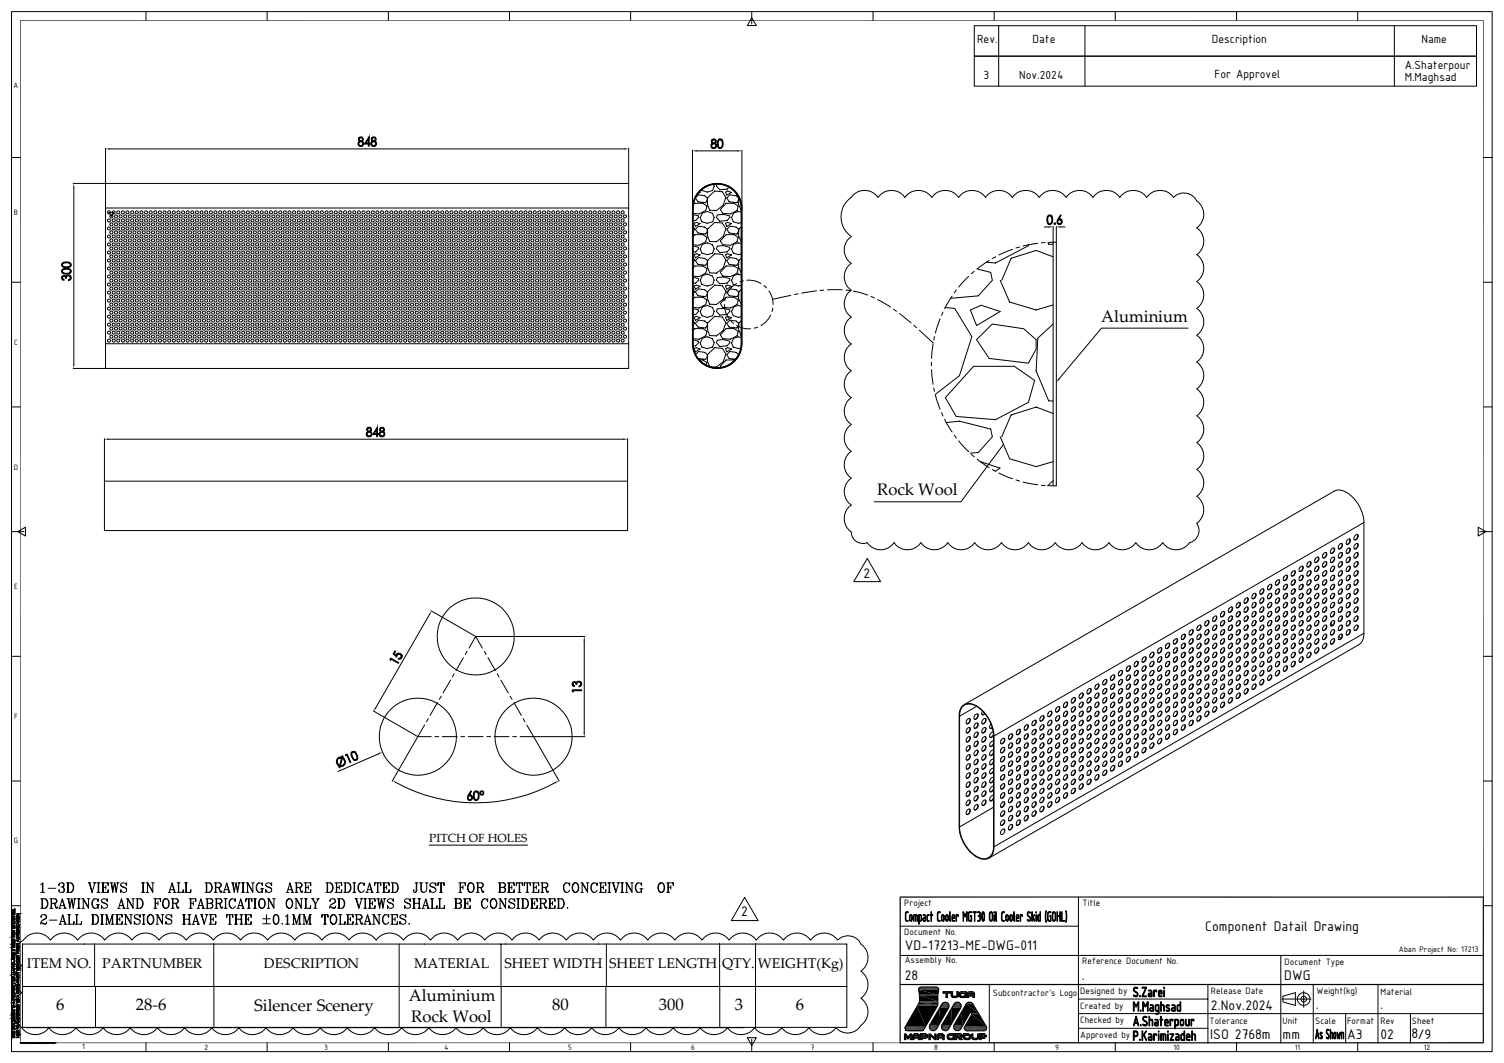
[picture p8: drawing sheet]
<svg xmlns="http://www.w3.org/2000/svg" width="420mm" height="297mm" viewBox="0 0 420 297" stroke-linecap="round" stroke-linejoin="round" font-family="sans-serif">
<defs><g id="words">
<g font-size="4.7">
<text x="307.5" y="90">Aluminium</text>
<text x="244.9" y="138.4">Rock Wool</text>
<text x="114.2" y="279.8">Aluminium</text>
<text x="15.7" y="282.2">6</text>
<text x="38" y="282.2">28-6</text>
<text x="70.9" y="282.4">Silencer Scenery</text>
<text x="114.8" y="285.5">Rock Wool</text>
<text x="154.2" y="282.2">80</text>
<text x="183.9" y="282.2">300</text>
<text x="205.2" y="282.2">3</text>
<text x="222.2" y="282.2">6</text>
</g>
<g font-size="4.2">
<text x="241.2" y="161.4">2</text>
<text x="207" y="256">2</text>
<text x="336.6" y="260">Component Datail Drawing</text>
<text x="252.7" y="265.5">VD-17213-ME-DWG-011</text>
<text x="252.7" y="273.9">28</text>
<text x="302.1" y="273.8">.</text>
<text x="358.6" y="273.7">DWG</text>
<text x="338.2" y="282.1">2.Nov.2024</text>
<text x="367.5" y="282">.</text>
<text x="385.4" y="282">.</text>
<text x="337.9" y="290.3">ISO 2768m</text>
<text x="358.2" y="290.3">mm</text>
<text x="376.2" y="290.2">A3</text>
<text x="385.5" y="290.3">02</text>
<text x="394.2" y="290.1">8/9</text>
</g>
<g font-size="3.9">
<text x="7.5" y="270.5">ITEM NO.</text>
<text x="28.6" y="270.5">PARTNUMBER</text>
<text x="73.7" y="270.5">DESCRIPTION</text>
<text x="115.7" y="270.5">MATERIAL</text>
<text x="140.8" y="270.5">SHEET WIDTH</text>
<text x="170.1" y="270.5">SHEET LENGTH</text>
<text x="201.7" y="270.5">QTY.</text>
<text x="211.6" y="270.5">WEIGHT(Kg)</text>
</g>
<g font-size="3.6">
<text x="272.8" y="12.1">Rev.</text>
<text x="288.3" y="12.1">Date</text>
<text x="338.4" y="12.1">Description</text>
<text x="397" y="12.1">Name</text>
<text x="274.7" y="22">3</text>
<text x="284.6" y="22">Nov.2024</text>
<text x="339.2" y="21.7">For Approvel</text>
<text x="392.3" y="22.7">M.Maghsad</text>
<text x="392.3" y="19.2">A.Shaterpour</text>
</g>
<text font-size="3.3" x="119.8" y="235.2">PITCH OF HOLES</text>
<g font-size="2.8">
<text x="252.5" y="253">Project</text>
<text x="302.3" y="253.3">Title</text>
<text x="252.5" y="261.1">Document No.</text>
<text x="252.6" y="269.2">Assembly No.</text>
<text x="302.2" y="269.4">Reference Document No.</text>
<text x="358.7" y="269.6">Document Type</text>
<text x="277.2" y="278.4">Subcontractor’s Logo</text>
<text x="301.7" y="277.7">Designed by</text>
<text x="301.7" y="281.8">Created by</text>
<text x="338.2" y="277.7">Release Date</text>
<text x="367.7" y="277.8">Weight(kg)</text>
<text x="385.5" y="278">Material</text>
<text x="301.7" y="285.9">Checked by</text>
<text x="337.7" y="286.1">Tolerance</text>
<text x="358.2" y="286.1">Unit</text>
<text x="367.3" y="286.1">Scale</text>
<text x="376.2" y="286">Format</text>
<text x="385.5" y="286.1">Rev</text>
<text x="394.3" y="286.1">Sheet</text>
<text x="301.7" y="289.9">Approved by</text>
</g>
<text font-size="2.5" x="390.7" y="266.1">Aban Project No: 17213</text>
<g font-size="2.3">
<text x="3.8" y="24.6">A</text>
<text x="3.9" y="60.1">B</text>
<text x="3.9" y="96.4">C</text>
<text x="3.9" y="131.4">D</text>
<text x="3.9" y="164.5">E</text>
<text x="3.9" y="200.9">F</text>
<text x="3.9" y="235.7">G</text>
<text x="22.9" y="293.2">1</text>
<text x="57.1" y="293.4">2</text>
<text x="90.5" y="293.4">3</text>
<text x="124.2" y="293.4">4</text>
<text x="158.6" y="293.4">5</text>
<text x="193" y="293.4">6</text>
<text x="226.4" y="293.4">7</text>
<text x="260.9" y="293.4">8</text>
<text x="294.7" y="293.4">9</text>
<text x="327.7" y="293.4">10</text>
<text x="361.6" y="293.4">11</text>
<text x="397.6" y="293.4">12</text>
</g>
</g></defs>
<g fill="none" stroke="#000" stroke-width=".28">
<path d="M3.2 3.2h413.5v290.6h-413.5zM5.6 5.7h408.7M5.7 5.6v285.9M40.8 3.2v2.5M74.6 3.2v2.5M108.5 3.2v2.5M142.3 3.2v2.5M176.1 3.2v2.5M209.9 5l1.3 2.1h-2.5zM209.9 3.2v3.5M243.8 3.2v2.5M272.1 7.2h140.2v8.5h-140.2z"/>
<path d="M272.1 15.7h140.2v8.4h-140.2zM277.6 3.2v2.5M278.9 7.2v16.9M303 7.2v16.9M311.4 3.2v2.5M345.3 3.2v2.5M379.1 3.2v2.5M389.4 7.2v16.9M414.2 5.6v285.9M3.2 44h2.5M20.4 51.3h155.2M20.6 52.5v49.2"/>
<path d="M29.5 58.1h146.1v37.9h-146.1zM29.5 41.4v16.7v-6.8M30.7 41.6h143.6M30.7 59.8l.1 .1M30.9 59.3h-.5l.3 .5M31 59.3h.2M31.2 59.3h.5l-.2 .5M31.5 59.8l-.1 .1M175.6 41.4v16.7M193.4 58.1a6.9 6.9 0 0 1 6.9-6.8 6.9 6.9 0 0 1 6.9 6.8M193.4 42v54a6.9 6.9 0 0 0 6.9 6.9 6.9 6.9 0 0 0 6.9-6.9v-54M193.5 59.9l1.5 .4 .1 .4-.8 .9-.8 .1"/>
<path d="M193.6 57.2l.4-.4h2.3l1.1 .8-.3 1.2-1.9 1-1.7-.2M194.6 42.2h11.4M195.1 54.4l1.7 .3 .7 .6v.5l-.4 .8-2.2-.2-.7-1.1zM195.2 53.7l.3 .1-.6 .3M195.5 53.4a6.7 6.7 0 0 1 7.4-1.5 6.7 6.7 0 0 1 4.1 6.2v37.9a6.7 6.7 0 0 1-6.7 6.8 6.7 6.7 0 0 1-6.8-6.8v-37.9a6.7 6.7 0 0 1 2-4.7zM197.6 55.2l2-1.8 2.1 .2 1 1.5-.7 2.2-1.9 1.5-1.9-.1-.7-1.6zM199.2 51.5l.2 .5-.4 1.2-1.5 .5-1.5-.5-.1-.2M200.3 51.4l-.2 .6 .9 1 2-.1 .6-.6M202.6 53.7l.6-.3 1.1 .4-1.4 .7zM202.8 56.8h2.2l1.2 .8-.4 1.2-1.8 1-2.2-.2-.6-1.1zM202.9 55.3l.9-.9 1.8 .3 .6 .6v.5l-.4 .8-2.2-.2zM204.7 53.1l.2 .1"/>
<path d="M206.3 55.3l-.1 1.8 .8 1.6M207 58.7h.1M207 59.3l-.8-.2-1.3 .4-.6 1.2M236.9 55.8l1.4-1.3a4.6 4.6 0 0 1 6.9 .6 4.6 4.6 0 0 1 7.5 0 4.6 4.6 0 0 1 7.5 0 4.6 4.6 0 0 1 7.5 0 4.6 4.6 0 0 1 7.5 0 4.6 4.6 0 0 1 7.5 0 4.6 4.6 0 0 1 7.5 0 4.6 4.6 0 0 1 7.5 0 4.6 4.6 0 0 1 7.5 0 4.6 4.6 0 0 1 7.5 0 4.6 4.6 0 0 1 7.5 0 4.6 4.6 0 0 1 7.5 0 4 4 0 0 1 6.5 1.1 4.6 4.6 0 0 1 0 7.5 4.6 4.6 0 0 1 0 7.5 4.6 4.6 0 0 1 0 7.4 4.6 4.6 0 0 1 0 7.5 4.6 4.6 0 0 1 0 7.6 4.6 4.6 0 0 1 0 7.5 4.6 4.6 0 0 1 0 7.5 4.6 4.6 0 0 1 0 7.5 4.6 4.6 0 0 1 0 7.4 4.6 4.6 0 0 1 0 7.6 4.6 4.6 0 0 1 0 7.5 4.6 4.6 0 0 1 0 7.5 3.6 3.6 0 0 1-2 5.4 4.5 4.5 0 0 1-7.5 0 4.6 4.6 0 0 1-7.5 0 4.5 4.5 0 0 1-7.5 0 4.5 4.5 0 0 1-7.5 0 4.5 4.5 0 0 1-7.5 0 4.5 4.5 0 0 1-7.5 0 4.6 4.6 0 0 1-7.5 0 4.5 4.5 0 0 1-7.5 0 4.5 4.5 0 0 1-7.5 0 4.5 4.5 0 0 1-7.5 0 4.5 4.5 0 0 1-7.5 0 4.6 4.6 0 0 1-7.6 0 3.3 3.3 0 0 1-4.4-3 4.6 4.6 0 0 1 0-7.5 4.6 4.6 0 0 1 0-7.5 4.6 4.6 0 0 1 0-7.5 4.6 4.6 0 0 1 0-7.5 4.6 4.6 0 0 1 0-7.5 4.6 4.6 0 0 1 0-7.5 4.6 4.6 0 0 1 0-7.5 4.6 4.6 0 0 1 0-7.5 4.6 4.6 0 0 1 0-7.5 4.6 4.6 0 0 1 0-7.5 4.6 4.6 0 0 1 0-7.5 6.7 6.7 0 0 1-.8-10.3zM414.2 44h2.5M3.2 78.9h2.5M30.9 60l.2 .4 .2-.4M193.5 77.5l1.5 .3 .1 .5-.8 .8-.8 .1M193.5 68.7l1.5 .4 .1 .4-.8 .9h-.8M193.5 63.3l.4 .6-.4 1.2M193.5 72l.4 .6-.4 1.2M193.5 66.1l.5-.5h2.3l1.1 .7-.3 1.3-1.9 .9-1.7-.1"/>
<path d="M193.5 74.8l.5-.5h2.3l1.1 .8-.3 1.2-1.9 1-1.7-.1M193.8 79.9l.6-.2 1.1 .3-1.3 .8zM193.8 71.2l.6-.3 1.1 .3-1.3 .8zM193.8 62.4l.6-.3 1.1 .4-1.3 .8zM194.2 72.8l.9-.8 1.7 .2 .7 .6v.6l-.4 .7-2.2-.2zM194.2 64.1l.9-.9 1.7 .2 .7 .7v.5l-.4 .8-2.2-.3zM195.5 60.7l.5 1.3 1.5 .4 1.5-.4 .4-1.3-.5-1.1-1.4-.5-1.4 .4-.5 1.2M195.5 69.5l.5 1.2 1.5 .5 1.5-.5 .4-1.2-.5-1.1-1.4-.6-1.4 .5-.5 1.2M195.5 78.3l.5 1.2 1.5 .4 1.5-.4 .4-1.2-.5-1.2-1.4-.5-1.4 .4-.5 1.3M197.6 72.7l2-1.8 2.1 .2 1 1.5-.7 2.2-1.9 1.5-1.9-.1-.7-1.6zM197.6 64l2-1.9 2.1 .2 1 1.6-.7 2.2-1.9 1.5-1.9-.1-.7-1.7zM200.3 77.5l1.7-.1 1.7 .4 .1 .5-.8 .8-2 .2-.9-1z"/>
<path d="M200.3 68.8l1.7-.2 1.7 .5 .1 .4-.8 .9-2 .2-.9-1.1zM200.3 60.1l1.7-.3 1.7 .5 .1 .4-.8 .9-2 .2-.9-1.1zM202.6 79.9l.6-.2 1.1 .3-1.4 .8zM202.6 71.2l.6-.3 1.1 .3-1.4 .8zM202.6 62.4l.6-.3 1.1 .4-1.4 .8zM202.8 74.3h2.2l1.2 .8-.4 1.2-1.8 1-2.2-.2-.6-1zM202.8 65.6h2.2l1.2 .7-.4 1.3-1.8 .9-2.2-.1-.6-1.1zM202.9 72.8l.9-.8 1.8 .2 .6 .6v.6l-.4 .7-2.2-.2zM202.9 64.1l.9-.9 1.8 .2 .6 .7v.5l-.4 .8-2.2-.3zM204.3 60.7l.5 1.3 1.4 .4 .8-.2M204.3 69.5l.5 1.2 1.4 .5 .8-.3M204.3 78.3l.5 1.2 1.4 .4 .8-.2"/>
<path d="M205.7 79.2a6.6 6.6 0 0 0-2.7 2.9M207 67.5h.1M207 76.2h.1M207 72.2l-.7 .5-.1 1.9 .8 1.6M207 63.4l-.7 .6-.1 1.8 .8 1.7M207 68.1l-.8-.3-1.3 .5-.6 1.2M207 76.9l-.8-.3-1.3 .4-.6 1.3M207.6 78.5l-1 .3M208.6 78.3a6.4 6.4 0 0 1 3.9 .9M213.3 79.8l.8 .7M270.6 77.2l-2.9 3M272.1 75.8l-.8 .7"/>
<path d="M272.8 75.1l3.8 1 .5 2.2-3.9 4.4-7.7 .6M276.2 72.8l-3.3 2.3M278 71.7l-.9 .5M279.3 78.3l2.6 6.1 7.4 2.2 4.8-1.4M282.7 69.7l-3.8 1.5M284.7 69l-1 .3M287.2 68.4v.3l-9.2 4.8-2.6-.2M289.8 68l-4.1 .7M291.6 63.4h1.3M291.8 67.8h-1M292.7 67.7l.2 .5 1.2 .1M294.1 71.7l-4.8-1.7-6.9 2.2-2.7 6.1"/>
<path d="M294.1 63.2v72.6M295 67.7h-2.1M295 63.2v72.6l-2.1-.1M296.2 63.4h1.2M414.2 78.9h2.5M29.5 96v6.9M175.6 96v6.9h-155.2M193.5 94.9l1.5 .4 .1 .4-.8 .9-.7 .1M193.5 86.2l1.5 .4 .1 .4-.8 .9-.8 .1M193.5 80.8l.4 .6-.4 1.1M193.5 89.6l.4 .6-.4 1.1M193.5 83.6l.5-.6h2.3l1.1 .9-.3 1.2-1.9 1-1.7-.2"/>
<path d="M193.5 92.3l.5-.5h2.3l1.1 .8-.3 1.2-1.9 1-1.7-.2M193.8 97.4l.6-.3 1.1 .4-1.3 .8zM193.8 88.7l.6-.3 1.1 .4-1.3 .7zM194.2 90.3l.9-.9 1.7 .3 .7 .6v.5l-.4 .8-2.2-.2zM194.2 81.6l.9-.9 1.7 .3 .7 .6v.5l-.4 .8-2.2-.3zM194.3 99l.8-.8 1.7 .3 .7 .6v.5l-.4 .8-2.2-.2M195.5 87l.5 1.2 1.5 .5 1.5-.5 .4-1.2-.5-1.1-1.4-.6-1.4 .5-.5 1.2M195.5 95.7l.5 1.3 1.5 .4 1.5-.4 .4-1.3-.5-1.1-1.4-.5-1.4 .4-.5 1.2M197.6 90.2l2-1.8 2.1 .2 1 1.6-.7 2.2-1.9 1.4h-1.9l-.7-1.7zM197.6 81.5l2-1.8 2.1 .1 1 1.6-.7 2.2-1.9 1.5-1.9-.1-.7-1.7zM200.3 95.1l1.7-.2 1.7 .4 .1 .4-.8 .9-2 .2-.9-1.1zM200.3 86.3l1.7-.2 1.7 .5 .1 .4-.8 .9-2 .1-.9-1z"/>
<path d="M202.3 85.1a6.1 6.1 0 0 0 1.2 3.8M202.6 83.1l-.2 1M202.6 97.4l.6-.3 1.1 .4-1.4 .8zM202.6 88.7l.6-.3 1.1 .4-1.4 .7zM202.8 91.8h2.2l1.2 .8-.4 1.2-1.8 1-2.2-.2-.6-1.1zM202.8 83h2.2l1.2 .9-.4 1.2-1.8 1-2.2-.2-.6-1.1zM202.9 90.3l.9-.9 1.8 .3 .6 .6v.5l-.4 .8-2.2-.2zM202.9 81.6l.9-.9 1.8 .3 .6 .6v.5l-.4 .8-2.2-.3zM204.1 89.7l.8 .7M204.3 87l.5 1.2 1.4 .5 .8-.2M204.3 95.7l.5 1.3 1.4 .4 .7-.2M205.7 91a6.5 6.5 0 0 0 3.9 .9"/>
<path d="M206.2 99.1l-.6-.6-1.8-.3-.9 .9 .7 1.1 1.8 .2M206.2 99v.1M207 85h.1M207 93.8h.1M207 89.7l-.7 .5-.1 1.9 .8 1.7M207 80.9l-.7 .6-.1 1.8 .8 1.7M207 85.6l-.8-.3-1.3 .5-.6 1.2M207 94.4l-.8-.3-1.3 .4-.6 1.2M211.6 91.4l-1 .3M214.7 81.3a6.6 6.6 0 0 1 1.2 3.8M215.2 88v.2a6.7 6.7 0 0 1-2.7 2.8M215.8 86.1l-.2 1"/>
<path d="M220.9 82.5l-5.2 1.1M222.9 82.1l-1 .2M228 81.3l-4.1 .6M230 81.1h-1M231.1 81h4.1M236.3 81.1l1 .1M238.3 81.4l4 1.1M243.2 82.8l1 .5M245.1 83.7l3.6 2.1M249.5 86.4l.9 .6M251.2 87.6l3.2 2.6M255.2 90.9l.7 .7"/>
<path d="M256.7 92.3l3.9 3.5M260.6 96l-.5 4.2M260.9 94l-.1 1M262.5 89.1l-1.3 3.9M263.3 87.2l-.4 1M263.9 85.9l2.7 .3 4.8 7.9-3.5 10.9-6.7 5.2M265.9 82.7l-2.1 3.6M267.1 81l-.6 .9M271 86.6l3-1.3 5.3 1.7-6.6 4zM272.7 94.9l4.4-4.4 8.8 1.4 3.4 3v2.6l-2.1 4-11-1.3zM294.1 90.5l-4.3 4-.5 9.2 3.6 8.3h1.2M331.8 91.7h-24.2l-11.9 14.2"/>
<path d="M3.2 113.7h2.5M195.3 100.6h1l1.1 .7-.2 .7M198.2 102.4l-.7-1.6 .1-1.8 2-1.9 2.1 .2 1 1.6-.7 2.2-1.9 1.5-1.6-.1M205.1 100.7l-2.3-.1-1.6 1.7 .2 .3M260.1 101.2v1M260.1 103.3l.5 4.1M260.8 108.4l.1 1M261.2 110.4l1.3 3.9M262.9 115.3l.4 .9M263.8 117.1l2.1 3.6M264.2 118.1l3.7-.4 8.7 2.2 .5 2.1-3.9 4.4-2.3 .2M271.9 102.4h11.4l5.6 3.9-1.7 6.1-9.2 4.9-11-.9-3-5.3z"/>
<path d="M294.1 115.5l-4.8-1.8-6.9 2.2-2.7 6.1M414.2 113.7h2.5M29.2 122.5v25.7h146.1v-13.8h-146.1M30.4 122.7h143.6M175.3 122.5v11.9M266.5 121.6l.6 .8M267.7 123.2l2.9 3M271.3 126.9l.8 .7M272.9 128.3l3.3 2.4M273.9 129.1l5.4 1.7-1.4 .8M277.1 131.2l.9 .5M278.9 132.2l3.8 1.6"/>
<path d="M279.3 122l2.6 6.2 7.4 2.2 4.8-1.4M280.2 124.2l-11.8 16h-24.3M283.7 134.1l1 .3M285.7 134.7l4.1 .8M290.8 135.6l1 .1M294.1 134.3l-1.5 1.4M3.2 148.5h3.5M5 148.5l2.1-1.2v2.5zM242.2 156l3.7 6.5h-7.5zM360.8 159.8l-.1 .3M360.9 159.7a.48 .48 0 0 1 .8-.2 .48 .48 0 0 1 0 .8 .59 .59 0 0 1-.4 .6 .59 .59 0 0 1-.7-.3zM361.5 159.5a1.09 1.09 0 0 1-.8 1.4"/>
<path d="M363 158.6l-.2 .2M363.1 158.4a.48 .48 0 0 1 .8-.2 .48 .48 0 0 1 0 .8 .59 .59 0 0 1-.4 .6 .59 .59 0 0 1-.7-.2zM363.7 158.2a1.09 1.09 0 0 1-.9 1.5M365.2 159.8a.57 .57 0 0 1 .9-.3 .57 .57 0 0 1-.1 1 .53 .53 0 0 1-.6 .5 .53 .53 0 0 1-.5-.5zM365.2 157.3a.53 .53 0 0 1 .7-.4 .53 .53 0 0 1 .2 .9 .63 .63 0 0 1-.5 .6 .63 .63 0 0 1-.7-.3zM365.2 159.8l-.2 .3M365.2 157.3l-.2 .3M365.9 156.9a1.04 1.04 0 0 1-.9 1.5M365.9 159.5a.99 .99 0 0 1-.9 1.4M367.4 158.6a.53 .53 0 0 1 .7-.4 .53 .53 0 0 1 .2 .8 .62 .62 0 0 1-.5 .6 .62 .62 0 0 1-.7-.2zM367.4 156a.53 .53 0 0 1 .7-.3 .53 .53 0 0 1 .2 .8 .63 .63 0 0 1-.5 .6 .63 .63 0 0 1-.7-.2zM367.4 156.1l-.2 .2"/>
<path d="M367.4 158.6l-.2 .2M368.1 155.6a1.09 1.09 0 0 1-.9 1.5M368.1 158.2a1.09 1.09 0 0 1-.9 1.5M369.6 159.8a.52 .52 0 0 1 .7-.4 .52 .52 0 0 1 .2 .9 .62 .62 0 0 1-.5 .6 .62 .62 0 0 1-.7-.3zM369.6 157.3a.53 .53 0 0 1 .7-.4 .53 .53 0 0 1 .2 .9 .63 .63 0 0 1-.5 .6 .63 .63 0 0 1-.7-.3zM369.6 154.8a.53 .53 0 0 1 .7-.4 .53 .53 0 0 1 .2 .8 .63 .63 0 0 1-.5 .6 .63 .63 0 0 1-.7-.2zM369.6 159.8l-.2 .3M369.6 157.3l-.2 .3M369.6 154.8l-.2 .2M370.3 154.4a1.09 1.09 0 0 1-.9 1.5M370.3 156.9a1.09 1.09 0 0 1-.9 1.5M370.3 159.5a1.09 1.09 0 0 1-.9 1.4"/>
<path d="M371.9 158.4a.49 .49 0 0 1 .8-.1 .49 .49 0 0 1-.1 .7 .59 .59 0 0 1-.4 .6 .59 .59 0 0 1-.7-.2zM371.9 155.9a.49 .49 0 0 1 .8-.2 .49 .49 0 0 1-.1 .8 .61 .61 0 0 1-.4 .6 .61 .61 0 0 1-.7-.2zM371.9 153.3a.54 .54 0 0 1 .8 .1 .54 .54 0 0 1-.2 .8 .52 .52 0 0 1-.4 .5 .52 .52 0 0 1-.6-.4zM372.5 153.1a1.09 1.09 0 0 1-.9 1.5M372.5 155.6a1.09 1.09 0 0 1-.9 1.5M372.5 158.2a1.09 1.09 0 0 1-.9 1.5M374.1 159.7a.48 .48 0 0 1 .7-.2 .48 .48 0 0 1 0 .8 .59 .59 0 0 1-.4 .6 .59 .59 0 0 1-.7-.3zM374.1 157.1a.49 .49 0 0 1 .8-.1 .49 .49 0 0 1-.1 .8 .61 .61 0 0 1-.4 .6 .61 .61 0 0 1-.7-.3zM374.1 154.6a.54 .54 0 0 1 .8 0 .54 .54 0 0 1-.2 .8 .52 .52 0 0 1-.4 .6 .52 .52 0 0 1-.6-.4zM374.1 152.1a.48 .48 0 0 1 .7-.2 .48 .48 0 0 1 0 .8 .59 .59 0 0 1-.4 .6 .59 .59 0 0 1-.7-.2zM374.7 151.8a1.09 1.09 0 0 1-.9 1.5M374.7 154.4a1.09 1.09 0 0 1-.9 1.5"/>
<path d="M374.7 156.9a1.09 1.09 0 0 1-.9 1.5M374.7 159.5a1.09 1.09 0 0 1-.9 1.4M376.1 158.6a.57 .57 0 0 1 .9-.3 .57 .57 0 0 1-.1 .9 .51 .51 0 0 1-.5 .5 .51 .51 0 0 1-.5-.5zM376.1 156a.53 .53 0 0 1 .8-.4 .53 .53 0 0 1 .1 .9 .61 .61 0 0 1-.4 .6 .61 .61 0 0 1-.7-.2zM376.1 151a.57 .57 0 0 1 .9-.3 .57 .57 0 0 1-.1 .9 .51 .51 0 0 1-.5 .6 .51 .51 0 0 1-.5-.6zM376.3 153.3a.54 .54 0 0 1 .8 .1 .54 .54 0 0 1-.2 .8 .51 .51 0 0 1-.5 .5 .51 .51 0 0 1-.5-.6zM376.9 150.6a1.04 1.04 0 0 1-.9 1.5M376.9 153.1a1.04 1.04 0 0 1-.9 1.5M376.9 155.6a1.04 1.04 0 0 1-.9 1.5M376.9 158.2a1.04 1.04 0 0 1-.9 1.5M378.3 159.8a.52 .52 0 0 1 .8-.4 .52 .52 0 0 1 .1 .9 .62 .62 0 0 1-.4 .6 .62 .62 0 0 1-.7-.3zM378.3 157.3a.53 .53 0 0 1 .8-.4 .53 .53 0 0 1 .1 .9 .63 .63 0 0 1-.4 .6 .63 .63 0 0 1-.7-.3z"/>
<path d="M378.3 154.8a.53 .53 0 0 1 .8-.4 .53 .53 0 0 1 .1 .8 .63 .63 0 0 1-.4 .6 .63 .63 0 0 1-.7-.2zM378.3 152.3l.2-.2a.47 .47 0 0 1 .7-.1 .47 .47 0 0 1 0 .7 .62 .62 0 0 1-.4 .6 .62 .62 0 0 1-.7-.2zM378.3 149.7a.52 .52 0 0 1 .8-.4 .52 .52 0 0 1 .1 .8 .62 .62 0 0 1-.4 .7 .62 .62 0 0 1-.7-.3zM379.1 149.3a1.04 1.04 0 0 1-.9 1.5M379.1 151.8a1.04 1.04 0 0 1-.9 1.5M379.1 154.4a1.04 1.04 0 0 1-.9 1.5M379.1 156.9a1.04 1.04 0 0 1-.9 1.5M379.1 159.5a1.04 1.04 0 0 1-.9 1.4M380.9 146a10 10 0 0 0-6.5-9.1h-.8l-1 .3-103.4 59.7M380.9 146l-103.3 59.6a10 10 0 0 0-6.5-9 2.83 2.83 0 0 0-3.3 3.4v31a10.2 10.2 0 0 0 6.1 8.9 2.89 2.89 0 0 0 3.7-3.3M380.9 146v30.9l-103.3 59.7M412.8 147.3l2.2 1.2-2.2 1.3z"/>
<path d="M413.2 148.5h3.5M119.9 171.8l-14.9 25.8M120.4 170.6l12.4 7.2h30.5M163.2 179.1v25.5M325.8 179.9a.5 .5 0 0 1 .8-.1 .5 .5 0 0 1 0 .7 .62 .62 0 0 1-.4 .7 .62 .62 0 0 1-.7-.3zM326.4 179.7a1.09 1.09 0 0 1-.8 1.5M327.9 178.8l-.1 .3M328 178.7a.48 .48 0 0 1 .8-.2 .48 .48 0 0 1 0 .8 .59 .59 0 0 1-.4 .6 .59 .59 0 0 1-.7-.2zM328.6 178.4a1.09 1.09 0 0 1-.8 1.5M330.1 177.6l-.2 .2M330.2 177.4a.48 .48 0 0 1 .8-.1 .48 .48 0 0 1 0 .7 .59 .59 0 0 1-.4 .6 .59 .59 0 0 1-.7-.2zM330.4 179.8a.54 .54 0 0 1 .7 .2 .54 .54 0 0 1-.2 .8 .52 .52 0 0 1-.5 .5 .52 .52 0 0 1-.5-.4l.1-.6z"/>
<path d="M330.8 177.2a1.09 1.09 0 0 1-.9 1.4M330.8 179.7a1.09 1.09 0 0 1-.9 1.5M332.3 178.8l.1-.1a.48 .48 0 0 1 .8-.2 .48 .48 0 0 1 0 .8 .62 .62 0 0 1-.5 .6 .62 .62 0 0 1-.7-.2zM332.3 176.3a.57 .57 0 0 1 .9-.3 .57 .57 0 0 1-.1 .9 .53 .53 0 0 1-.6 .6 .53 .53 0 0 1-.5-.6zM332.3 176.3l-.2 .2M332.3 178.8l-.2 .3M333 175.9a1.04 1.04 0 0 1-.9 1.5M333 178.4a1.04 1.04 0 0 1-.9 1.5M334.5 177.6a.52 .52 0 0 1 .7-.4 .52 .52 0 0 1 .2 .8 .62 .62 0 0 1-.5 .7 .62 .62 0 0 1-.7-.3zM334.5 175a.52 .52 0 0 1 .7-.4 .52 .52 0 0 1 .2 .9 .62 .62 0 0 1-.5 .6 .62 .62 0 0 1-.7-.3zM334.5 177.6l-.2 .2M334.5 175l-.2 .3"/>
<path d="M335.2 174.6a1.06 1.06 0 0 1-.9 1.5M335.2 177.2a1.09 1.09 0 0 1-.9 1.4M335.2 179.7a1.09 1.09 0 0 1-.9 1.5M336.7 173.8l-.2 .2M336.7 176.3l-.2 .2M336.7 178.8l-.2 .3M336.8 178.7a.49 .49 0 0 1 .7-.2 .49 .49 0 0 1 .1 .8 .62 .62 0 0 1-.5 .6 .62 .62 0 0 1-.7-.2zM336.8 176.1a.49 .49 0 0 1 .7-.1 .49 .49 0 0 1 .1 .7 .62 .62 0 0 1-.5 .7 .62 .62 0 0 1-.7-.3zM336.8 173.6a.49 .49 0 0 1 .7-.2 .49 .49 0 0 1 .1 .8 .62 .62 0 0 1-.5 .6 .62 .62 0 0 1-.7-.2zM337.4 173.4a1.09 1.09 0 0 1-.9 1.5v-.1M337.4 175.9a1.09 1.09 0 0 1-.9 1.5M337.4 178.4a1.09 1.09 0 0 1-.9 1.5"/>
<path d="M338.9 177.6l-.1 .2M338.9 175l-.1 .3M338.9 172.5l-.1 .3M339 179.9a.48 .48 0 0 1 .7-.1 .48 .48 0 0 1 0 .7 .59 .59 0 0 1-.4 .7 .59 .59 0 0 1-.7-.3zM339 177.4a.48 .48 0 0 1 .7-.1 .48 .48 0 0 1 0 .7 .59 .59 0 0 1-.4 .6 .59 .59 0 0 1-.7-.2zM339 174.9a.48 .48 0 0 1 .7-.2 .48 .48 0 0 1 0 .8 .59 .59 0 0 1-.4 .6 .59 .59 0 0 1-.7-.3zM339 172.3a.48 .48 0 0 1 .7-.1 .48 .48 0 0 1 0 .7 .59 .59 0 0 1-.4 .7 .59 .59 0 0 1-.7-.3zM339.6 172.1a1.09 1.09 0 0 1-.8 1.5M339.6 174.6a1.06 1.06 0 0 1-.8 1.5M339.6 177.2a1.09 1.09 0 0 1-.8 1.4M339.6 179.7a1.09 1.09 0 0 1-.8 1.5M341 173.8l-.1 .2"/>
<path d="M341 176.3l-.1 .2M341 178.8l-.1 .3M341 171.3l-.1 .2M341.2 178.7a.48 .48 0 0 1 .7-.2 .48 .48 0 0 1 0 .8 .59 .59 0 0 1-.4 .6 .59 .59 0 0 1-.7-.2zM341.2 176.1a.48 .48 0 0 1 .7-.1 .48 .48 0 0 1 0 .7 .59 .59 0 0 1-.4 .7 .59 .59 0 0 1-.7-.3zM341.2 173.6a.48 .48 0 0 1 .7-.2 .48 .48 0 0 1 0 .8 .59 .59 0 0 1-.4 .6 .59 .59 0 0 1-.7-.2zM341.2 171.1a.49 .49 0 0 1 .8-.2 .49 .49 0 0 1-.1 .8 .61 .61 0 0 1-.4 .6 .61 .61 0 0 1-.7-.2zM341.8 170.8a1.09 1.09 0 0 1-.9 1.5M341.8 173.4a1.03 1.03 0 0 1-.9 1.4M341.8 175.9a1.09 1.09 0 0 1-.9 1.5M341.8 178.4a1.09 1.09 0 0 1-.9 1.5M343.2 177.6l-.1 .2"/>
<path d="M343.2 175l-.1 .3M343.2 170l-.1 .2M343.2 172.5l-.1 .3M343.4 179.9a.48 .48 0 0 1 .7-.1 .48 .48 0 0 1 0 .7 .62 .62 0 0 1-.4 .7 .62 .62 0 0 1-.7-.3zM343.4 177.4a.48 .48 0 0 1 .7-.1 .48 .48 0 0 1 0 .7 .62 .62 0 0 1-.4 .7 .62 .62 0 0 1-.7-.3zM343.4 174.9a.48 .48 0 0 1 .7-.2 .48 .48 0 0 1 0 .8 .62 .62 0 0 1-.4 .6 .62 .62 0 0 1-.7-.3zM343.4 172.3a.48 .48 0 0 1 .7-.1 .48 .48 0 0 1 0 .7 .62 .62 0 0 1-.4 .7 .62 .62 0 0 1-.7-.3zM343.4 169.8a.49 .49 0 0 1 .8-.1 .49 .49 0 0 1-.1 .7 .63 .63 0 0 1-.4 .6 .63 .63 0 0 1-.7-.2zM344 169.6a1.04 1.04 0 0 1-.9 1.5M344 172.1a1.04 1.04 0 0 1-.9 1.5M344 174.6a1.01 1.01 0 0 1-.9 1.5M344 177.2a1.04 1.04 0 0 1-.9 1.4"/>
<path d="M344 179.7a1.04 1.04 0 0 1-.9 1.5M345.4 178.8l.2-.1a.47 .47 0 0 1 .7-.2 .47 .47 0 0 1 0 .8 .62 .62 0 0 1-.4 .6 .62 .62 0 0 1-.7-.2zM345.4 176.3a.52 .52 0 0 1 .8-.4 .52 .52 0 0 1 .1 .8 .62 .62 0 0 1-.4 .7 .62 .62 0 0 1-.7-.3zM345.4 173.8a.52 .52 0 0 1 .8-.4 .52 .52 0 0 1 .1 .8 .62 .62 0 0 1-.4 .6 .62 .62 0 0 1-.7-.2zM345.4 171.2a.53 .53 0 0 1 .8-.4 .53 .53 0 0 1 .1 .9 .63 .63 0 0 1-.4 .6 .63 .63 0 0 1-.7-.2zM345.4 168.7a.53 .53 0 0 1 .8-.4 .53 .53 0 0 1 .1 .9 .63 .63 0 0 1-.4 .6 .63 .63 0 0 1-.7-.3zM345.4 168.7l-.1 .2M345.4 173.8l-.1 .2M345.4 176.3l-.1 .2M345.4 178.8l-.1 .3M345.4 171.3l-.1 .2M346.2 168.3a1.09 1.09 0 0 1-.9 1.5"/>
<path d="M346.2 170.8a1.09 1.09 0 0 1-.9 1.5M346.2 173.4a1.09 1.09 0 0 1-.9 1.5v-.1M346.2 175.9a1.09 1.09 0 0 1-.9 1.5M346.2 178.4a1.09 1.09 0 0 1-.9 1.5M347.6 177.6a.52 .52 0 0 1 .8-.4 .52 .52 0 0 1 .1 .8 .62 .62 0 0 1-.4 .6 .62 .62 0 0 1-.7-.2zM347.6 175a.52 .52 0 0 1 .8-.4 .52 .52 0 0 1 .1 .9 .62 .62 0 0 1-.4 .6 .62 .62 0 0 1-.7-.3zM347.6 172.5a.52 .52 0 0 1 .8-.4 .52 .52 0 0 1 .1 .8 .62 .62 0 0 1-.4 .7 .62 .62 0 0 1-.7-.3zM347.6 170a.53 .53 0 0 1 .8-.4 .53 .53 0 0 1 .1 .8 .63 .63 0 0 1-.4 .6 .63 .63 0 0 1-.7-.2zM347.6 177.6l-.1 .2M347.6 175l-.1 .3M347.6 172.5l-.1 .3M347.6 170l-.1 .2"/>
<path d="M347.6 167.5l-.1 .2M347.8 167.2a.49 .49 0 0 1 .8-.1 .49 .49 0 0 1-.1 .8 .63 .63 0 0 1-.4 .6 .63 .63 0 0 1-.7-.2zM347.9 179.8a.48 .48 0 0 1 .7 .1 .48 .48 0 0 1-.1 .6 .62 .62 0 0 1-.4 .7 .62 .62 0 0 1-.7-.3l.1-.6zM348.4 167a1.09 1.09 0 0 1-.9 1.5M348.4 169.6a1.09 1.09 0 0 1-.9 1.5M348.4 172.1a1.09 1.09 0 0 1-.9 1.5M348.4 174.7a1.04 1.04 0 0 1-.9 1.4M348.4 177.2a1.09 1.09 0 0 1-.9 1.4M348.4 179.7a1.09 1.09 0 0 1-.9 1.5M349.8 166.2l-.1 .2M349.8 168.7l-.1 .2M349.8 171.3l-.1 .2"/>
<path d="M349.8 173.8l-.1 .2M349.8 176.3l-.1 .3M349.8 178.8l-.1 .3M350 178.7a.48 .48 0 0 1 .7-.2 .48 .48 0 0 1 0 .8 .59 .59 0 0 1-.4 .6 .59 .59 0 0 1-.7-.2zM350 176.1a.48 .48 0 0 1 .7-.1 .48 .48 0 0 1 0 .7 .59 .59 0 0 1-.4 .7 .59 .59 0 0 1-.7-.3zM350 173.6a.48 .48 0 0 1 .7-.2 .48 .48 0 0 1 0 .8 .59 .59 0 0 1-.4 .6 .59 .59 0 0 1-.7-.2zM350 171.1a.49 .49 0 0 1 .7-.2 .49 .49 0 0 1 0 .8 .61 .61 0 0 1-.4 .6 .61 .61 0 0 1-.7-.2zM350 168.5a.49 .49 0 0 1 .7-.1 .49 .49 0 0 1 0 .8 .61 .61 0 0 1-.4 .6 .61 .61 0 0 1-.7-.3zM350 166a.48 .48 0 0 1 .7-.1 .48 .48 0 0 1 0 .7 .59 .59 0 0 1-.4 .7 .59 .59 0 0 1-.7-.3zM350.6 165.8a1.09 1.09 0 0 1-.9 1.4M350.6 168.3a1.09 1.09 0 0 1-.9 1.5M350.6 170.8a1.09 1.09 0 0 1-.9 1.5"/>
<path d="M350.6 173.4a1.09 1.09 0 0 1-.9 1.5v-.1M350.6 175.9a1.06 1.06 0 0 1-.9 1.5M350.6 178.4a1.09 1.09 0 0 1-.9 1.5M352 177.6l-.1 .2M352 175l-.1 .3M352 170l-.1 .2M352 167.5l-.1 .2M352 164.9l-.1 .2M352 172.5l-.1 .3M352.2 179.9a.48 .48 0 0 1 .7-.1 .48 .48 0 0 1 0 .7 .59 .59 0 0 1-.4 .7 .59 .59 0 0 1-.7-.3zM352.2 177.4a.48 .48 0 0 1 .7-.1 .48 .48 0 0 1 0 .7 .59 .59 0 0 1-.4 .6 .59 .59 0 0 1-.7-.2zM352.2 174.9a.48 .48 0 0 1 .7-.2 .48 .48 0 0 1 0 .8 .59 .59 0 0 1-.4 .6 .59 .59 0 0 1-.7-.3z"/>
<path d="M352.2 172.3a.49 .49 0 0 1 .7-.1 .49 .49 0 0 1 0 .8 .59 .59 0 0 1-.4 .6 .59 .59 0 0 1-.7-.3zM352.2 169.8a.49 .49 0 0 1 .7-.1 .49 .49 0 0 1 0 .7 .61 .61 0 0 1-.4 .6 .61 .61 0 0 1-.7-.2zM352.2 167.2a.54 .54 0 0 1 .8 .1 .54 .54 0 0 1-.2 .8 .52 .52 0 0 1-.4 .5 .52 .52 0 0 1-.6-.3zM352.2 164.8a.48 .48 0 0 1 .7-.2 .48 .48 0 0 1 0 .7 .59 .59 0 0 1-.4 .7 .59 .59 0 0 1-.7-.3zM352.8 164.5a1.09 1.09 0 0 1-.9 1.5M352.8 167a1.09 1.09 0 0 1-.9 1.5M352.8 169.6a1.09 1.09 0 0 1-.9 1.5M352.8 172.1a1.09 1.09 0 0 1-.9 1.5M352.8 174.7a1.03 1.03 0 0 1-.9 1.4M352.8 177.2a1.09 1.09 0 0 1-.9 1.4M352.8 179.7a1.09 1.09 0 0 1-.9 1.5M354.2 178.8a.57 .57 0 0 1 .9-.3 .57 .57 0 0 1-.1 1 .53 .53 0 0 1-.5 .5 .53 .53 0 0 1-.6-.6z"/>
<path d="M354.2 176.3a.57 .57 0 0 1 .9-.3 .57 .57 0 0 1-.1 .9 .53 .53 0 0 1-.5 .6 .53 .53 0 0 1-.6-.6zM354.2 173.8a.57 .57 0 0 1 .9-.4 .57 .57 0 0 1-.1 1 .53 .53 0 0 1-.5 .5 .53 .53 0 0 1-.6-.5zM354.2 171.2a.53 .53 0 0 1 .8-.4 .53 .53 0 0 1 .1 .9 .63 .63 0 0 1-.4 .6 .63 .63 0 0 1-.8-.2zM354.2 168.7a.53 .53 0 0 1 .8-.4 .53 .53 0 0 1 .1 .9 .63 .63 0 0 1-.4 .6 .63 .63 0 0 1-.8-.3zM354.2 166.2l.2-.2a.48 .48 0 0 1 .7-.1 .48 .48 0 0 1 0 .7 .62 .62 0 0 1-.4 .7 .62 .62 0 0 1-.8-.3zM354.2 163.7a.57 .57 0 0 1 .9-.4 .57 .57 0 0 1-.1 1 .53 .53 0 0 1-.5 .5 .53 .53 0 0 1-.6-.5zM354.2 163.7l-.1 .2M354.2 166.2l-.1 .2M354.2 168.7l-.1 .2M354.2 171.3l-.1 .2M354.2 173.8l-.1 .2M354.2 176.3l-.1 .3"/>
<path d="M354.2 178.8l-.1 .3M354.9 163.2a1.04 1.04 0 0 1-.8 1.5M354.9 165.8a1.04 1.04 0 0 1-.8 1.4M354.9 168.3a1.04 1.04 0 0 1-.8 1.5M354.9 170.8a1.04 1.04 0 0 1-.8 1.5M354.9 173.4a.99 .99 0 0 1-.8 1.4M354.9 175.9a1.01 1.01 0 0 1-.8 1.5M354.9 178.4a1.04 1.04 0 0 1-.8 1.5M356.4 177.6a.52 .52 0 0 1 .7-.4 .52 .52 0 0 1 .2 .8 .62 .62 0 0 1-.4 .7 .62 .62 0 0 1-.7-.3zM356.4 175a.52 .52 0 0 1 .7-.4 .52 .52 0 0 1 .2 .9 .62 .62 0 0 1-.4 .6 .62 .62 0 0 1-.7-.3zM356.4 172.5a.53 .53 0 0 1 .8-.4 .53 .53 0 0 1 .1 .9 .62 .62 0 0 1-.4 .6 .62 .62 0 0 1-.7-.3zM356.4 170a.53 .53 0 0 1 .8-.4 .53 .53 0 0 1 .1 .8 .63 .63 0 0 1-.4 .6 .63 .63 0 0 1-.7-.2z"/>
<path d="M356.4 164.9l.2-.1a.47 .47 0 0 1 .7-.2 .47 .47 0 0 1 0 .7 .62 .62 0 0 1-.4 .7 .62 .62 0 0 1-.7-.3zM356.4 162.4a.52 .52 0 0 1 .7-.4 .52 .52 0 0 1 .2 .8 .62 .62 0 0 1-.4 .7 .62 .62 0 0 1-.7-.3zM356.4 177.6l-.1 .2M356.4 175l-.1 .3M356.4 170l-.1 .2M356.4 167.5l-.1 .2M356.4 164.9l-.1 .2M356.4 162.4l-.1 .2M356.4 172.5l-.1 .3M356.6 167.2a.48 .48 0 0 1 .7 0 .48 .48 0 0 1 0 .7 .63 .63 0 0 1-.4 .6 .63 .63 0 0 1-.7-.2zM356.8 179.7l-.1 .1M357.1 162a1.09 1.09 0 0 1-.8 1.4"/>
<path d="M357.1 164.5a1.09 1.09 0 0 1-.8 1.5M357.1 167a1.09 1.09 0 0 1-.8 1.5M357.1 169.6a1.09 1.09 0 0 1-.8 1.5M357.1 172.1a1.09 1.09 0 0 1-.8 1.5M357.1 174.7a1.09 1.09 0 0 1-.8 1.4M357.1 177.2a1.09 1.09 0 0 1-.8 1.4M357.1 179.7a1.09 1.09 0 0 1-.8 1.5M358.6 178.8a.52 .52 0 0 1 .7-.3 .52 .52 0 0 1 .2 .8 .62 .62 0 0 1-.4 .6 .62 .62 0 0 1-.7-.2zM358.6 176.3a.52 .52 0 0 1 .7-.4 .52 .52 0 0 1 .2 .8 .62 .62 0 0 1-.4 .7 .62 .62 0 0 1-.7-.3zM358.6 173.8a.52 .52 0 0 1 .7-.4 .52 .52 0 0 1 .2 .8 .62 .62 0 0 1-.4 .6 .62 .62 0 0 1-.7-.2zM358.6 171.2a.53 .53 0 0 1 .8-.4 .53 .53 0 0 1 .1 .9 .63 .63 0 0 1-.4 .6 .63 .63 0 0 1-.7-.2zM358.6 168.7a.53 .53 0 0 1 .8-.4 .53 .53 0 0 1 .1 .9 .63 .63 0 0 1-.4 .6 .63 .63 0 0 1-.7-.3z"/>
<path d="M358.6 163.7a.52 .52 0 0 1 .7-.4 .52 .52 0 0 1 .2 .8 .62 .62 0 0 1-.4 .6 .62 .62 0 0 1-.7-.2zM358.6 161.1a.52 .52 0 0 1 .7-.4 .52 .52 0 0 1 .2 .8 .62 .62 0 0 1-.4 .7 .62 .62 0 0 1-.7-.3zM358.6 161.1l-.1 .3M358.6 163.7l-.1 .2M358.6 166.2l-.1 .2M358.6 168.7l-.1 .2M358.6 171.3l-.1 .2M358.6 173.8l-.1 .2M358.6 176.3l-.1 .3M358.9 165.9a.48 .48 0 0 1 .7 .1 .48 .48 0 0 1-.1 .6 .62 .62 0 0 1-.4 .7 .62 .62 0 0 1-.7-.3l.1-.6zM359 178.5l-.1 .1M359.3 160.7a1.06 1.06 0 0 1-.8 1.5"/>
<path d="M359.3 163.2a1.09 1.09 0 0 1-.8 1.5M359.3 165.8a1.09 1.09 0 0 1-.8 1.4M359.3 168.3a1.09 1.09 0 0 1-.8 1.5M359.3 170.8a1.09 1.09 0 0 1-.8 1.5M359.3 173.4a1.09 1.09 0 0 1-.8 1.5M359.3 175.9a1.06 1.06 0 0 1-.8 1.5M359.3 178.4a1.09 1.09 0 0 1-.8 1.5M360.8 175l-.1 .3M360.8 172.5l-.1 .3M360.8 170l-.1 .2M360.8 167.5l-.1 .2M360.8 164.9l-.1 .2"/>
<path d="M360.8 162.4l-.1 .2M360.9 179.9a.48 .48 0 0 1 .8-.1 .48 .48 0 0 1 0 .7 .59 .59 0 0 1-.4 .7 .59 .59 0 0 1-.7-.3zM360.9 177.4a.48 .48 0 0 1 .8-.1 .48 .48 0 0 1 0 .7 .59 .59 0 0 1-.4 .6 .59 .59 0 0 1-.7-.2zM360.9 174.9a.48 .48 0 0 1 .8-.2 .48 .48 0 0 1 0 .8 .59 .59 0 0 1-.4 .6 .59 .59 0 0 1-.7-.3zM360.9 172.3a.49 .49 0 0 1 .8-.1 .49 .49 0 0 1 0 .8 .59 .59 0 0 1-.5 .6 .59 .59 0 0 1-.6-.3zM360.9 169.8a.49 .49 0 0 1 .8-.1 .49 .49 0 0 1 0 .7 .61 .61 0 0 1-.5 .6 .61 .61 0 0 1-.6-.2zM360.9 167.2a.54 .54 0 0 1 .9 .1 .54 .54 0 0 1-.2 .8 .52 .52 0 0 1-.5 .5 .52 .52 0 0 1-.5-.3zM360.9 164.8a.48 .48 0 0 1 .8-.2 .48 .48 0 0 1 0 .7 .59 .59 0 0 1-.4 .7 .59 .59 0 0 1-.7-.3zM360.9 162.2a.48 .48 0 0 1 .8-.1 .48 .48 0 0 1 0 .7 .59 .59 0 0 1-.4 .6 .59 .59 0 0 1-.7-.2zM361.2 177.2l-.1 .1M361.5 162a1.06 1.06 0 0 1-.8 1.4M361.5 164.5a1.09 1.09 0 0 1-.8 1.5"/>
<path d="M361.5 167a1.09 1.09 0 0 1-.8 1.5M361.5 169.6a1.09 1.09 0 0 1-.8 1.5M361.5 172.1a1.09 1.09 0 0 1-.8 1.5M361.5 174.7a1.09 1.09 0 0 1-.8 1.4M361.5 177.2a1.09 1.09 0 0 1-.8 1.4M361.5 179.7a1.09 1.09 0 0 1-.8 1.5M363 161.1l-.2 .3M363 163.7l-.2 .2M363 166.2l-.2 .2M363 168.7l-.2 .2M363 171.3l-.2 .2M363 173.8l-.2 .2"/>
<path d="M363.1 178.7a.48 .48 0 0 1 .8-.2 .48 .48 0 0 1 0 .8 .59 .59 0 0 1-.4 .6 .59 .59 0 0 1-.7-.2zM363.1 176.1a.48 .48 0 0 1 .8-.1 .48 .48 0 0 1 0 .7 .59 .59 0 0 1-.4 .7 .59 .59 0 0 1-.7-.3zM363.1 173.6a.48 .48 0 0 1 .8-.2 .48 .48 0 0 1 0 .8 .59 .59 0 0 1-.4 .6 .59 .59 0 0 1-.7-.2zM363.1 171.1a.49 .49 0 0 1 .8-.2 .49 .49 0 0 1 0 .8 .61 .61 0 0 1-.5 .6 .61 .61 0 0 1-.6-.2zM363.1 168.5a.54 .54 0 0 1 .9 .1 .54 .54 0 0 1-.2 .8 .52 .52 0 0 1-.5 .5 .52 .52 0 0 1-.5-.4zM363.1 166a.48 .48 0 0 1 .8-.1 .48 .48 0 0 1 0 .7 .59 .59 0 0 1-.4 .7 .59 .59 0 0 1-.7-.3zM363.1 163.5a.48 .48 0 0 1 .8-.2 .48 .48 0 0 1 0 .8 .59 .59 0 0 1-.4 .6 .59 .59 0 0 1-.7-.2zM363.1 160.9a.48 .48 0 0 1 .8-.1 .48 .48 0 0 1 0 .7 .59 .59 0 0 1-.4 .7 .59 .59 0 0 1-.7-.3zM363.4 176h-.1M363.7 160.7a1.03 1.03 0 0 1-.9 1.5M363.7 163.2a1.09 1.09 0 0 1-.9 1.5M363.7 165.8a1.09 1.09 0 0 1-.9 1.4"/>
<path d="M363.7 168.3a1.09 1.09 0 0 1-.9 1.5M363.7 170.8a1.09 1.09 0 0 1-.9 1.5M363.7 173.4a1.09 1.09 0 0 1-.9 1.5M363.7 175.9a1.05 1.05 0 0 1-.9 1.5M363.7 178.4a1.09 1.09 0 0 1-.9 1.5M365.2 177.6a.57 .57 0 0 1 .9-.3 .57 .57 0 0 1-.1 .9 .53 .53 0 0 1-.6 .5 .53 .53 0 0 1-.5-.5zM365.2 175a.57 .57 0 0 1 .9-.3 .57 .57 0 0 1-.1 1 .53 .53 0 0 1-.6 .5 .53 .53 0 0 1-.5-.5zM365.2 172.5a.57 .57 0 0 1 .9-.3 .57 .57 0 0 1-.1 .9 .53 .53 0 0 1-.6 .6 .53 .53 0 0 1-.5-.6zM365.2 170a.53 .53 0 0 1 .7-.4 .53 .53 0 0 1 .2 .8 .63 .63 0 0 1-.5 .6 .63 .63 0 0 1-.7-.2zM365.2 164.9a.57 .57 0 0 1 .9-.3 .57 .57 0 0 1-.1 1 .53 .53 0 0 1-.6 .5 .53 .53 0 0 1-.5-.6zM365.2 162.4a.57 .57 0 0 1 .9-.3 .57 .57 0 0 1-.1 .9 .53 .53 0 0 1-.6 .5 .53 .53 0 0 1-.5-.5zM365.2 170l-.2 .2"/>
<path d="M365.2 167.5l-.2 .2M365.2 164.9l-.2 .2M365.2 162.4l-.2 .2M365.2 172.5l-.2 .3M365.3 167.2a.54 .54 0 0 1 .9 .1 .54 .54 0 0 1-.2 .8 .53 .53 0 0 1-.6 .5 .53 .53 0 0 1-.5-.5zM365.6 174.7h-.1M365.9 162a1.01 1.01 0 0 1-.9 1.4M365.9 164.5a1.04 1.04 0 0 1-.9 1.5M365.9 167a1.04 1.04 0 0 1-.9 1.5M365.9 169.6a1.04 1.04 0 0 1-.9 1.5M365.9 172.1a1.04 1.04 0 0 1-.9 1.5M365.9 174.7a.99 .99 0 0 1-.9 1.4"/>
<path d="M365.9 177.2a1.04 1.04 0 0 1-.9 1.4M365.9 179.7a1.04 1.04 0 0 1-.9 1.5M367.4 166.2l.1-.2a.47 .47 0 0 1 .8-.1 .47 .47 0 0 1 0 .7 .62 .62 0 0 1-.5 .7 .62 .62 0 0 1-.7-.3zM367.4 163.7a.52 .52 0 0 1 .7-.4 .52 .52 0 0 1 .2 .8 .62 .62 0 0 1-.5 .6 .62 .62 0 0 1-.7-.2zM367.4 161.1a.52 .52 0 0 1 .7-.4 .52 .52 0 0 1 .2 .8 .62 .62 0 0 1-.5 .7 .62 .62 0 0 1-.7-.3zM367.4 161.1l-.2 .3M367.4 163.7l-.2 .2M367.4 166.2l-.2 .2M367.4 168.7l-.2 .2M367.4 171.3l-.2 .2M367.5 178.7a.47 .47 0 0 1 .8-.2 .47 .47 0 0 1 0 .8 .62 .62 0 0 1-.5 .6 .62 .62 0 0 1-.7-.2zM367.5 176.1a.47 .47 0 0 1 .8-.1 .47 .47 0 0 1 0 .7 .62 .62 0 0 1-.5 .7 .62 .62 0 0 1-.7-.3z"/>
<path d="M367.5 173.6a.47 .47 0 0 1 .8-.1 .47 .47 0 0 1 0 .7 .62 .62 0 0 1-.5 .6 .62 .62 0 0 1-.7-.2zM367.5 171.1a.49 .49 0 0 1 .8-.2 .49 .49 0 0 1 0 .8 .63 .63 0 0 1-.5 .6 .63 .63 0 0 1-.7-.2zM367.5 168.5a.49 .49 0 0 1 .8-.1 .49 .49 0 0 1 0 .8 .63 .63 0 0 1-.5 .6 .63 .63 0 0 1-.7-.3zM367.8 173.4l-.1 .1M368.1 160.7a1.09 1.09 0 0 1-.9 1.5M368.1 163.2a1.09 1.09 0 0 1-.9 1.5M368.1 165.8a1.09 1.09 0 0 1-.9 1.4M368.1 168.3a1.09 1.09 0 0 1-.9 1.5M368.1 170.8a1.09 1.09 0 0 1-.9 1.5M368.1 173.4a1.09 1.09 0 0 1-.9 1.5M368.1 175.9a1.06 1.06 0 0 1-.9 1.5M368.1 178.4a1.09 1.09 0 0 1-.9 1.5"/>
<path d="M369.6 177.6a.52 .52 0 0 1 .7-.4 .52 .52 0 0 1 .2 .8 .62 .62 0 0 1-.5 .6 .62 .62 0 0 1-.7-.2zM369.6 175a.52 .52 0 0 1 .7-.4 .52 .52 0 0 1 .2 .9 .62 .62 0 0 1-.5 .6 .62 .62 0 0 1-.7-.3zM369.6 172.5a.53 .53 0 0 1 .7-.4 .53 .53 0 0 1 .2 .9 .62 .62 0 0 1-.5 .6 .62 .62 0 0 1-.7-.3zM369.6 170a.53 .53 0 0 1 .7-.4 .53 .53 0 0 1 .2 .8 .63 .63 0 0 1-.5 .6 .63 .63 0 0 1-.7-.2zM369.6 164.9a.52 .52 0 0 1 .7-.4 .52 .52 0 0 1 .2 .8 .62 .62 0 0 1-.5 .7 .62 .62 0 0 1-.7-.3zM369.6 162.4a.52 .52 0 0 1 .7-.4 .52 .52 0 0 1 .2 .8 .62 .62 0 0 1-.5 .6 .62 .62 0 0 1-.7-.2zM369.6 170l-.2 .2M369.6 167.5l-.2 .2M369.6 164.9l-.2 .2M369.6 162.4l-.2 .2M369.7 167.2a.48 .48 0 0 1 .8 0 .48 .48 0 0 1 0 .7 .62 .62 0 0 1-.5 .6 .62 .62 0 0 1-.7-.2zM369.9 179.8a.48 .48 0 0 1 .6 .1 .48 .48 0 0 1 0 .6 .62 .62 0 0 1-.5 .7 .62 .62 0 0 1-.7-.3l.1-.6z"/>
<path d="M370 172.2h-.1M370.3 162a1.06 1.06 0 0 1-.9 1.4M370.3 164.5a1.09 1.09 0 0 1-.9 1.5M370.3 167a1.09 1.09 0 0 1-.9 1.5M370.3 169.6a1.09 1.09 0 0 1-.9 1.5M370.3 172.1a1.09 1.09 0 0 1-.9 1.5M370.3 174.7a1.09 1.09 0 0 1-.9 1.4M370.3 177.2a1.09 1.09 0 0 1-.9 1.4M370.3 179.7a1.09 1.09 0 0 1-.9 1.5M371.7 173.9l.3 .9M371.9 178.7a.48 .48 0 0 1 .7-.2 .48 .48 0 0 1 0 .8 .59 .59 0 0 1-.4 .6 .59 .59 0 0 1-.7-.2zM371.9 176.1a.48 .48 0 0 1 .7-.1 .48 .48 0 0 1 0 .7 .59 .59 0 0 1-.4 .7 .59 .59 0 0 1-.7-.3z"/>
<path d="M371.9 173.6a.48 .48 0 0 1 .7-.2 .48 .48 0 0 1 0 .8 .59 .59 0 0 1-.4 .6 .59 .59 0 0 1-.7-.2zM371.9 171.1a.49 .49 0 0 1 .8-.2 .49 .49 0 0 1-.1 .8 .61 .61 0 0 1-.4 .6 .61 .61 0 0 1-.7-.2zM371.9 168.5a.54 .54 0 0 1 .8 .1 .54 .54 0 0 1-.2 .8 .52 .52 0 0 1-.4 .5 .52 .52 0 0 1-.6-.4zM371.9 166a.48 .48 0 0 1 .7-.1 .48 .48 0 0 1 0 .7 .59 .59 0 0 1-.4 .7 .59 .59 0 0 1-.7-.3zM371.9 163.5a.48 .48 0 0 1 .7-.2 .48 .48 0 0 1 0 .8 .59 .59 0 0 1-.4 .6 .59 .59 0 0 1-.7-.2zM371.9 160.9a.48 .48 0 0 1 .7-.1 .48 .48 0 0 1 0 .7 .59 .59 0 0 1-.4 .7 .59 .59 0 0 1-.7-.3zM372.5 160.7a1.09 1.09 0 0 1-.9 1.5M372.5 163.2a1.09 1.09 0 0 1-.9 1.5M372.5 165.8a1.09 1.09 0 0 1-.9 1.4M372.5 168.3a1.09 1.09 0 0 1-.9 1.5M372.5 170.8a1.09 1.09 0 0 1-.9 1.5M372.5 173.4a1.09 1.09 0 0 1-.9 1.5"/>
<path d="M372.5 175.9a1.06 1.06 0 0 1-.9 1.5M372.5 178.4a1.09 1.09 0 0 1-.9 1.5M373.8 177.8l.6 .6M374.1 177.4a.48 .48 0 0 1 .7-.1 .48 .48 0 0 1 0 .7 .59 .59 0 0 1-.4 .6 .59 .59 0 0 1-.7-.2zM374.1 174.9a.48 .48 0 0 1 .7-.2 .48 .48 0 0 1 0 .8 .59 .59 0 0 1-.4 .6 .59 .59 0 0 1-.7-.3zM374.1 172.3a.49 .49 0 0 1 .8-.1 .49 .49 0 0 1-.1 .8 .61 .61 0 0 1-.4 .6 .61 .61 0 0 1-.7-.3zM374.1 169.8a.49 .49 0 0 1 .8-.1 .49 .49 0 0 1-.1 .7 .61 .61 0 0 1-.4 .6 .61 .61 0 0 1-.7-.2zM374.1 167.2a.54 .54 0 0 1 .8 .1 .54 .54 0 0 1-.2 .8 .52 .52 0 0 1-.4 .5 .52 .52 0 0 1-.6-.3zM374.1 164.8a.48 .48 0 0 1 .7-.2 .48 .48 0 0 1 0 .7 .59 .59 0 0 1-.4 .7 .59 .59 0 0 1-.7-.3zM374.1 162.2a.48 .48 0 0 1 .7-.1 .48 .48 0 0 1 0 .7 .59 .59 0 0 1-.4 .6 .59 .59 0 0 1-.7-.2zM374.7 162a1.05 1.05 0 0 1-.9 1.4M374.7 164.5a1.09 1.09 0 0 1-.9 1.5"/>
<path d="M374.7 167a1.09 1.09 0 0 1-.9 1.5M374.7 169.6a1.09 1.09 0 0 1-.9 1.5M374.7 172.1a1.09 1.09 0 0 1-.9 1.5M374.7 174.7a1.03 1.03 0 0 1-.9 1.4M374.7 177.2a1.09 1.09 0 0 1-.9 1.4M376.1 176.3a.57 .57 0 0 1 .9-.3 .57 .57 0 0 1-.1 .9 .51 .51 0 0 1-.5 .6 .51 .51 0 0 1-.5-.6zM376.1 173.8a.57 .57 0 0 1 .9-.4 .57 .57 0 0 1-.1 1 .51 .51 0 0 1-.5 .5 .51 .51 0 0 1-.5-.5zM376.1 171.2a.53 .53 0 0 1 .8-.4 .53 .53 0 0 1 .1 .9 .61 .61 0 0 1-.4 .6 .61 .61 0 0 1-.7-.2zM376.1 168.7a.53 .53 0 0 1 .8-.4 .53 .53 0 0 1 .1 .9 .61 .61 0 0 1-.4 .6 .61 .61 0 0 1-.7-.3zM376.1 166.2l.2-.2a.48 .48 0 0 1 .7-.1 .48 .48 0 0 1 0 .7 .66 .66 0 0 1-.3 .6 .66 .66 0 0 1-.7 0zM376.1 163.7a.57 .57 0 0 1 .9-.4 .57 .57 0 0 1-.1 1 .51 .51 0 0 1-.5 .5 .51 .51 0 0 1-.5-.5zM376.1 161.1a.57 .57 0 0 1 .9-.3 .57 .57 0 0 1-.1 .9 .51 .51 0 0 1-.5 .6 .51 .51 0 0 1-.5-.6z"/>
<path d="M376.9 160.7a.99 .99 0 0 1-.9 1.5M376.9 163.2a1.04 1.04 0 0 1-.9 1.5M376.9 165.8a1.04 1.04 0 0 1-.9 1.4M376.9 168.3a1.04 1.04 0 0 1-.9 1.5M376.9 170.8a1.04 1.04 0 0 1-.9 1.5M376.9 173.4a1.04 1.04 0 0 1-.9 1.5M376.9 175.9a1.01 1.01 0 0 1-.9 1.5M378.3 175a.52 .52 0 0 1 .8-.4 .52 .52 0 0 1 .1 .9 .62 .62 0 0 1-.4 .6 .62 .62 0 0 1-.7-.3zM378.3 172.5a.53 .53 0 0 1 .8-.4 .53 .53 0 0 1 .1 .9 .63 .63 0 0 1-.4 .6 .63 .63 0 0 1-.7-.3zM378.3 170a.53 .53 0 0 1 .8-.4 .53 .53 0 0 1 .1 .8 .63 .63 0 0 1-.4 .6 .63 .63 0 0 1-.7-.2zM378.3 167.5l.2-.2a.47 .47 0 0 1 .7-.1 .47 .47 0 0 1 0 .7 .62 .62 0 0 1-.4 .6 .62 .62 0 0 1-.7-.2zM378.3 164.9a.52 .52 0 0 1 .8-.4 .52 .52 0 0 1 .1 .8 .62 .62 0 0 1-.4 .7 .62 .62 0 0 1-.7-.3z"/>
<path d="M378.3 162.4a.52 .52 0 0 1 .8-.4 .52 .52 0 0 1 .1 .8 .62 .62 0 0 1-.4 .7 .62 .62 0 0 1-.7-.3zM379.1 162a1.01 1.01 0 0 1-.9 1.4M379.1 164.5a1.04 1.04 0 0 1-.9 1.5M379.1 167a1.04 1.04 0 0 1-.9 1.5M379.1 169.6a1.04 1.04 0 0 1-.9 1.5M379.1 172.1a1.04 1.04 0 0 1-.9 1.5M379.1 174.7a1.04 1.04 0 0 1-.9 1.4M380.9 176.9a3.5 3.5 0 0 1-1.4 3.2l-103.4 59.7M3.2 183.4h2.5M104.2 198.6l12.5 7.2M122.2 196.3l-2.1 3.6M123.2 194.5l-.5 .9"/>
<path d="M125.8 190l-2.1 3.6M126.8 188.2l-.5 .9M129.4 183.8l-2.1 3.6M130.4 182l-.5 .9M131 181.1l1.8-3.3 1.9 3.3M135.3 182l.5 .9M136.3 183.8l2 3.6M138.9 188.2l.5 .9M139.9 190l2 3.6M142.5 194.5l.5 .9M143.5 196.3l2.1 3.6M268.7 197.6a3.3 3.3 0 0 1 4.7 .2 10.6 10.6 0 0 1 4.1 7.8v30.9a2.85 2.85 0 0 1-1.3 3 2.85 2.85 0 0 1-3.3-.1 10.3 10.3 0 0 1-4.9-8.4v-31.4l.1-.9z"/>
<path d="M272.3 199.8a.52 .52 0 0 1 .8-.3 .52 .52 0 0 1-.1 .9 .54 .54 0 0 1-.4 .6 .54 .54 0 0 1-.6-.4zM272.7 197.3l-4.7 2.8M273 199.5a1.09 1.09 0 0 1-.9 1.4M274.4 198.7l-.2 .6a.45 .45 0 0 0 .4 .5 .45 .45 0 0 0 .4-.4M275 199.3l-.7 .4M291.3 200a1.09 1.09 0 0 1-.8 1.5v-.1M292.8 199.1l-.1 .2M292.9 198.9a.5 .5 0 0 1 .8-.1 .5 .5 0 0 1 0 .7 .62 .62 0 0 1-.4 .7 .62 .62 0 0 1-.7-.3zM293.5 198.7a1.09 1.09 0 0 1-.8 1.5M295 197.9l-.1 .2M295.1 197.6a.49 .49 0 0 1 .8-.1 .49 .49 0 0 1 0 .8 .61 .61 0 0 1-.4 .6 .61 .61 0 0 1-.7-.2zM295.7 197.4a1.09 1.09 0 0 1-.8 1.5"/>
<path d="M295.7 200a1.09 1.09 0 0 1-.8 1.5M297.2 196.6l-.1 .2M297.2 199.1l-.1 .2M297.3 198.9a.49 .49 0 0 1 .8-.1 .49 .49 0 0 1 0 .7 .59 .59 0 0 1-.4 .7 .59 .59 0 0 1-.7-.3zM297.3 196.4a.49 .49 0 0 1 .8-.2 .49 .49 0 0 1 0 .8 .61 .61 0 0 1-.4 .6 .61 .61 0 0 1-.7-.2zM297.9 196.2a1.04 1.04 0 0 1-.8 1.4M297.9 198.7a1.04 1.04 0 0 1-.8 1.5M299.4 197.9l-.1 .2M299.4 195.3l-.1 .2M299.6 197.6a.49 .49 0 0 1 .7-.1 .49 .49 0 0 1 0 .8 .63 .63 0 0 1-.5 .6 .63 .63 0 0 1-.7-.2zM299.6 195.1a.53 .53 0 0 1 .8 0 .53 .53 0 0 1-.3 .9 .55 .55 0 0 1-.8 .4 .55 .55 0 0 1 0-.9zM300.1 194.9a1.04 1.04 0 0 1-.8 1.5"/>
<path d="M300.1 197.4a1.04 1.04 0 0 1-.8 1.5M300.1 200a1.04 1.04 0 0 1-.8 1.5M301.6 194l-.1 .3M301.6 196.6l-.1 .2M301.6 199.1l-.1 .2M301.8 198.9a.49 .49 0 0 1 .7-.1 .49 .49 0 0 1 0 .7 .62 .62 0 0 1-.5 .7 .62 .62 0 0 1-.7-.3zM301.8 196.4a.49 .49 0 0 1 .7-.1 .49 .49 0 0 1 0 .7 .63 .63 0 0 1-.5 .6 .63 .63 0 0 1-.7-.2zM301.8 193.8a.48 .48 0 0 1 .7-.1 .48 .48 0 0 1 0 .8 .63 .63 0 0 1-.5 .6 .63 .63 0 0 1-.7-.3zM302.3 193.6a1.09 1.09 0 0 1-.8 1.5M302.3 196.2a1.09 1.09 0 0 1-.8 1.4M302.3 198.7a1.09 1.09 0 0 1-.8 1.5M303.8 197.9l-.1 .2"/>
<path d="M303.8 195.3l-.1 .2M303.8 192.8l-.1 .2M303.9 197.6a.5 .5 0 0 1 .8-.1 .5 .5 0 0 1 0 .8 .63 .63 0 0 1-.5 .6 .63 .63 0 0 1-.7-.2zM303.9 195.1a.5 .5 0 0 1 .8-.1 .5 .5 0 0 1 0 .7 .63 .63 0 0 1-.5 .6 .63 .63 0 0 1-.7-.2zM303.9 192.6a.49 .49 0 0 1 .7-.1 .49 .49 0 0 1 .1 .7 .62 .62 0 0 1-.4 .6 .62 .62 0 0 1-.8-.2zM304.5 192.4a1.09 1.09 0 0 1-.8 1.4M304.5 194.9a1.09 1.09 0 0 1-.8 1.5M304.5 197.4a1.09 1.09 0 0 1-.8 1.5M304.5 200a1.09 1.09 0 0 1-.8 1.5M306 191.5l-.1 .2M306 194l-.1 .3M306 196.6l-.1 .2"/>
<path d="M306 199.1l-.1 .2M306.1 198.9a.49 .49 0 0 1 .8-.1 .49 .49 0 0 1-.1 .7 .59 .59 0 0 1-.4 .7 .59 .59 0 0 1-.7-.3zM306.1 196.4a.49 .49 0 0 1 .8-.2 .49 .49 0 0 1-.1 .8 .61 .61 0 0 1-.4 .6 .61 .61 0 0 1-.7-.2zM306.1 193.8a.54 .54 0 0 1 .9 .1 .54 .54 0 0 1-.3 .8 .52 .52 0 0 1-.4 .5 .52 .52 0 0 1-.6-.4zM306.1 191.3a.48 .48 0 0 1 .7-.1 .48 .48 0 0 1 0 .7 .59 .59 0 0 1-.4 .7 .59 .59 0 0 1-.7-.3zM306.7 191.1a1.09 1.09 0 0 1-.8 1.5M306.7 193.6a1.09 1.09 0 0 1-.8 1.5M306.7 196.2a1.09 1.09 0 0 1-.8 1.4M306.7 198.7a1.09 1.09 0 0 1-.8 1.5M308.1 197.9l-.1 .2M308.1 195.3l-.1 .2M308.1 192.8l-.1 .2"/>
<path d="M308.1 190.2l-.1 .2M308.3 197.6a.49 .49 0 0 1 .8-.1 .49 .49 0 0 1-.1 .8 .61 .61 0 0 1-.4 .6 .61 .61 0 0 1-.7-.2zM308.3 195.1a.54 .54 0 0 1 .9 0 .54 .54 0 0 1-.3 .9 .51 .51 0 0 1-.5 .5 .51 .51 0 0 1-.5-.6zM308.3 192.6a.48 .48 0 0 1 .7-.1 .48 .48 0 0 1 0 .7 .66 .66 0 0 1-.3 .6 .66 .66 0 0 1-.7-.1v-.5zM308.3 190.1a.48 .48 0 0 1 .7-.2 .48 .48 0 0 1 0 .8 .59 .59 0 0 1-.4 .6 .59 .59 0 0 1-.7-.3zM308.9 189.8a1.09 1.09 0 0 1-.9 1.5M308.9 192.4a1.09 1.09 0 0 1-.9 1.4M308.9 194.9a1.09 1.09 0 0 1-.9 1.5M308.9 197.4a1.09 1.09 0 0 1-.9 1.5M308.9 200a1.09 1.09 0 0 1-.9 1.5M310.3 199.1a.57 .57 0 0 1 .9-.3 .57 .57 0 0 1-.1 .9 .55 .55 0 0 1-.7 .5 .55 .55 0 0 1-.1-.9zM310.3 196.5a.53 .53 0 0 1 .8-.4 .53 .53 0 0 1 .1 .9 .63 .63 0 0 1-.4 .6 .63 .63 0 0 1-.7-.2z"/>
<path d="M310.3 191.5a.57 .57 0 0 1 .9-.3 .57 .57 0 0 1-.1 .9 .53 .53 0 0 1-.5 .6 .53 .53 0 0 1-.5-.6zM310.3 189a.57 .57 0 0 1 .9-.4 .57 .57 0 0 1-.1 1 .53 .53 0 0 1-.5 .5 .53 .53 0 0 1-.5-.5zM310.3 189l-.1 .2M310.3 191.5l-.1 .2M310.3 194l-.1 .3M310.3 196.6l-.1 .2M310.3 199.1l-.1 .2M310.5 193.8a.54 .54 0 0 1 .9 .1 .54 .54 0 0 1-.3 .8 .53 .53 0 0 1-.5 .5 .53 .53 0 0 1-.5-.6zM311.1 188.5a1.01 1.01 0 0 1-.9 1.5M311.1 191.1a1.04 1.04 0 0 1-.9 1.5M311.1 193.6a1.04 1.04 0 0 1-.9 1.5M311.1 196.2a1.04 1.04 0 0 1-.9 1.4"/>
<path d="M311.1 198.7a1.04 1.04 0 0 1-.9 1.5M312.5 197.8a.53 .53 0 0 1 .8-.4 .53 .53 0 0 1 .1 .9 .63 .63 0 0 1-.4 .6 .63 .63 0 0 1-.7-.2zM312.5 195.3a.53 .53 0 0 1 .8-.4 .53 .53 0 0 1 .1 .8 .63 .63 0 0 1-.4 .6 .63 .63 0 0 1-.7-.2zM312.5 192.8l.2-.2a.47 .47 0 0 1 .7-.1 .47 .47 0 0 1 0 .7 .62 .62 0 0 1-.4 .6 .62 .62 0 0 1-.7-.2zM312.5 190.2a.52 .52 0 0 1 .8-.4 .52 .52 0 0 1 .1 .9 .62 .62 0 0 1-.4 .6 .62 .62 0 0 1-.7-.3zM312.5 187.7a.52 .52 0 0 1 .8-.4 .52 .52 0 0 1 .1 .8 .62 .62 0 0 1-.4 .7 .62 .62 0 0 1-.7-.3zM312.5 197.9l-.1 .2M312.5 195.3l-.1 .2M312.5 192.8l-.1 .2M312.5 190.2l-.1 .2M312.5 187.7l-.1 .2M313.3 187.3a1.09 1.09 0 0 1-.9 1.5"/>
<path d="M313.3 189.8a1.09 1.09 0 0 1-.9 1.5M313.3 192.4a1.09 1.09 0 0 1-.9 1.4M313.3 194.9a1.09 1.09 0 0 1-.9 1.5M313.3 197.4a1.09 1.09 0 0 1-.9 1.5M313.3 200a1.09 1.09 0 0 1-.9 1.5M314.7 186.5l-.1 .2M314.7 189l-.1 .2M314.7 191.5l-.1 .2M314.7 194l-.1 .3M314.7 196.6l-.1 .2M314.7 199.1l-.1 .2M314.9 198.9a.5 .5 0 0 1 .7-.1 .5 .5 0 0 1 0 .7 .63 .63 0 0 1-.4 .7 .63 .63 0 0 1-.7-.3z"/>
<path d="M314.9 196.4a.5 .5 0 0 1 .7-.2 .5 .5 0 0 1 0 .8 .63 .63 0 0 1-.4 .6 .63 .63 0 0 1-.7-.2zM314.9 193.9a.49 .49 0 0 1 .7-.2 .49 .49 0 0 1 0 .8 .62 .62 0 0 1-.4 .6 .62 .62 0 0 1-.7-.3zM314.9 191.3a.49 .49 0 0 1 .7-.1 .49 .49 0 0 1 0 .7 .62 .62 0 0 1-.4 .7 .62 .62 0 0 1-.7-.3zM314.9 188.8a.49 .49 0 0 1 .7-.2 .49 .49 0 0 1 0 .8 .62 .62 0 0 1-.4 .6 .62 .62 0 0 1-.7-.2zM314.9 186.3a.49 .49 0 0 1 .7-.2 .49 .49 0 0 1 0 .7 .62 .62 0 0 1-.4 .7 .62 .62 0 0 1-.7-.3zM315.5 186a1.09 1.09 0 0 1-.9 1.5M315.5 188.5a1.06 1.06 0 0 1-.9 1.5M315.5 191.1a1.09 1.09 0 0 1-.9 1.5M315.5 193.6a1.09 1.09 0 0 1-.9 1.5M315.5 196.2a1.09 1.09 0 0 1-.9 1.4M315.5 198.7a1.09 1.09 0 0 1-.9 1.5M316.9 197.9l-.1 .2"/>
<path d="M316.9 195.3l-.1 .2M316.9 192.8l-.1 .2M316.9 190.2l-.1 .2M316.9 187.7l-.1 .2M316.9 185.2l-.1 .2M317.1 197.6a.49 .49 0 0 1 .7-.1 .49 .49 0 0 1 0 .8 .61 .61 0 0 1-.4 .6 .61 .61 0 0 1-.7-.2zM317.1 195.1a.54 .54 0 0 1 .8 0 .54 .54 0 0 1-.2 .9 .52 .52 0 0 1-.4 .5 .52 .52 0 0 1-.6-.4zM317.1 192.6a.48 .48 0 0 1 .7-.1 .48 .48 0 0 1 0 .7 .59 .59 0 0 1-.4 .6 .59 .59 0 0 1-.7-.2zM317.1 190.1a.48 .48 0 0 1 .7-.2 .48 .48 0 0 1 0 .8 .59 .59 0 0 1-.4 .6 .59 .59 0 0 1-.7-.3zM317.1 187.5a.48 .48 0 0 1 .7-.1 .48 .48 0 0 1 0 .7 .59 .59 0 0 1-.4 .7 .59 .59 0 0 1-.7-.3zM317.1 185a.49 .49 0 0 1 .7-.1 .49 .49 0 0 1 0 .7 .59 .59 0 0 1-.4 .6 .59 .59 0 0 1-.7-.2zM317.7 184.8a1.09 1.09 0 0 1-.9 1.5"/>
<path d="M317.7 187.3a1.09 1.09 0 0 1-.9 1.5M317.7 189.8a1.09 1.09 0 0 1-.9 1.5M317.7 192.4a1.09 1.09 0 0 1-.9 1.4M317.7 194.9a1.09 1.09 0 0 1-.9 1.5M317.7 197.4a1.09 1.09 0 0 1-.9 1.5M317.7 200a1.09 1.09 0 0 1-.9 1.5M319.1 183.9l-.1 .2M319.1 189l-.1 .2M319.1 191.5l-.1 .2M319.1 194l-.1 .3M319.1 196.6l-.1 .2M319.1 186.5l-.1 .2"/>
<path d="M319.1 199.1l-.1 .2M319.3 198.9a.49 .49 0 0 1 .7-.1 .49 .49 0 0 1 0 .7 .61 .61 0 0 1-.4 .7 .61 .61 0 0 1-.7-.3zM319.3 196.4a.49 .49 0 0 1 .7-.2 .49 .49 0 0 1 0 .8 .61 .61 0 0 1-.4 .6 .61 .61 0 0 1-.7-.2zM319.3 193.9a.48 .48 0 0 1 .7-.2 .48 .48 0 0 1 0 .8 .59 .59 0 0 1-.4 .6 .59 .59 0 0 1-.7-.3zM319.3 191.3a.48 .48 0 0 1 .7-.1 .48 .48 0 0 1 0 .7 .59 .59 0 0 1-.4 .7 .59 .59 0 0 1-.7-.3zM319.3 188.8a.48 .48 0 0 1 .7-.2 .48 .48 0 0 1 0 .8 .59 .59 0 0 1-.4 .6 .59 .59 0 0 1-.7-.2zM319.3 186.3a.48 .48 0 0 1 .7-.2 .48 .48 0 0 1 0 .7 .59 .59 0 0 1-.4 .7 .59 .59 0 0 1-.7-.3zM319.3 183.7a.49 .49 0 0 1 .7-.1 .49 .49 0 0 1 0 .8 .61 .61 0 0 1-.4 .6 .61 .61 0 0 1-.7-.3zM319.9 183.5a1.09 1.09 0 0 1-.9 1.5M319.9 186a1.09 1.09 0 0 1-.9 1.5M319.9 188.5a1.05 1.05 0 0 1-.9 1.5M319.9 191.1a1.09 1.09 0 0 1-.9 1.5"/>
<path d="M319.9 193.6a1.09 1.09 0 0 1-.9 1.5M319.9 196.2a1.09 1.09 0 0 1-.9 1.4M319.9 198.7a1.09 1.09 0 0 1-.9 1.5M321.3 192.8l.2-.2a.48 .48 0 0 1 .7-.1 .48 .48 0 0 1 0 .7 .62 .62 0 0 1-.4 .6 .62 .62 0 0 1-.7-.2zM321.3 197.9l-.1 .2M321.3 195.3l-.1 .2M321.3 192.8l-.1 .2M321.3 190.2l-.1 .2M321.3 187.7l-.1 .2M321.3 182.7l-.1 .2M321.3 185.2l-.1 .2M321.5 197.6a.49 .49 0 0 1 .7-.1 .49 .49 0 0 1 0 .8 .63 .63 0 0 1-.4 .6 .63 .63 0 0 1-.7-.2z"/>
<path d="M321.5 195.1a.54 .54 0 0 1 .8 0 .54 .54 0 0 1-.2 .9 .53 .53 0 0 1-.5 .5 .53 .53 0 0 1-.5-.6zM321.5 190.1a.48 .48 0 0 1 .7-.2 .48 .48 0 0 1 0 .8 .62 .62 0 0 1-.4 .6 .62 .62 0 0 1-.7-.3zM321.5 187.5a.48 .48 0 0 1 .7-.1 .48 .48 0 0 1 0 .7 .62 .62 0 0 1-.4 .7 .62 .62 0 0 1-.7-.3zM321.5 185a.49 .49 0 0 1 .7-.1 .49 .49 0 0 1 0 .7 .63 .63 0 0 1-.4 .6 .63 .63 0 0 1-.7-.2zM321.5 182.4a.49 .49 0 0 1 .7-.1 .49 .49 0 0 1 0 .8 .63 .63 0 0 1-.4 .6 .63 .63 0 0 1-.7-.2zM322 182.2a1.04 1.04 0 0 1-.8 1.5M322 184.8a1.04 1.04 0 0 1-.8 1.5M322 187.3a.99 .99 0 0 1-.8 1.5M322 189.8a1.04 1.04 0 0 1-.8 1.5M322 192.4a1.04 1.04 0 0 1-.8 1.4M322 194.9a1.04 1.04 0 0 1-.8 1.5M322 197.4a1.04 1.04 0 0 1-.8 1.5"/>
<path d="M322 200a1.04 1.04 0 0 1-.8 1.5M323.5 199.1a.53 .53 0 0 1 .8-.4 .53 .53 0 0 1 .1 .8 .63 .63 0 0 1-.4 .7 .63 .63 0 0 1-.7-.3zM323.5 196.5a.53 .53 0 0 1 .8-.3 .53 .53 0 0 1 .1 .8 .63 .63 0 0 1-.4 .6 .63 .63 0 0 1-.7-.2zM323.5 181.4l-.1 .2M323.5 183.9l-.1 .2M323.5 189l-.1 .2M323.5 191.5l-.1 .2M323.5 194l-.1 .3M323.5 196.6l-.1 .2M323.5 186.5l-.1 .2M323.7 193.9a.47 .47 0 0 1 .7-.2 .47 .47 0 0 1 0 .8 .62 .62 0 0 1-.4 .6 .62 .62 0 0 1-.7-.3zM323.7 191.3a.47 .47 0 0 1 .7-.1 .47 .47 0 0 1 0 .7 .62 .62 0 0 1-.4 .7 .62 .62 0 0 1-.7-.3z"/>
<path d="M323.7 188.8a.47 .47 0 0 1 .7-.1 .47 .47 0 0 1 0 .7 .62 .62 0 0 1-.4 .6 .62 .62 0 0 1-.7-.2zM323.7 186.3a.47 .47 0 0 1 .7-.2 .47 .47 0 0 1 0 .7 .62 .62 0 0 1-.4 .7 .62 .62 0 0 1-.7-.3zM323.7 183.7a.49 .49 0 0 1 .7-.1 .49 .49 0 0 1 0 .8 .63 .63 0 0 1-.4 .6 .63 .63 0 0 1-.7-.3zM323.7 181.2a.49 .49 0 0 1 .7-.1 .49 .49 0 0 1 0 .7 .63 .63 0 0 1-.4 .6 .63 .63 0 0 1-.7-.2zM323.9 198.7l-.1 .1M324.2 181a1.09 1.09 0 0 1-.8 1.4M324.2 183.5a1.09 1.09 0 0 1-.8 1.5M324.2 186a1.09 1.09 0 0 1-.8 1.5M324.2 188.5a1.06 1.06 0 0 1-.8 1.5M324.2 191.1a1.09 1.09 0 0 1-.8 1.5M324.2 193.6a1.09 1.09 0 0 1-.8 1.5M324.2 196.2a1.09 1.09 0 0 1-.8 1.4"/>
<path d="M324.2 198.7a1.09 1.09 0 0 1-.8 1.5M325.7 195.3l-.1 .2M325.7 192.8l-.1 .2M325.7 190.2l-.1 .2M325.7 187.7l-.1 .2M325.7 185.2l-.1 .2M325.7 182.7l-.1 .2M325.7 180.1l-.1 .2M325.8 197.6a.5 .5 0 0 1 .8-.1 .5 .5 0 0 1 0 .8 .63 .63 0 0 1-.4 .6 .63 .63 0 0 1-.7-.2zM325.8 195.1a.5 .5 0 0 1 .8-.1 .5 .5 0 0 1 0 .7 .63 .63 0 0 1-.4 .6 .63 .63 0 0 1-.7-.2zM325.8 192.6a.49 .49 0 0 1 .8-.1 .49 .49 0 0 1 0 .7 .62 .62 0 0 1-.4 .6 .62 .62 0 0 1-.7-.2zM325.8 190.1a.49 .49 0 0 1 .8-.2 .49 .49 0 0 1 0 .8 .62 .62 0 0 1-.4 .6 .62 .62 0 0 1-.7-.3z"/>
<path d="M325.8 187.5a.49 .49 0 0 1 .8-.1 .49 .49 0 0 1 0 .7 .62 .62 0 0 1-.4 .7 .62 .62 0 0 1-.7-.3zM325.8 185a.5 .5 0 0 1 .8-.1 .5 .5 0 0 1 0 .7 .63 .63 0 0 1-.4 .6 .63 .63 0 0 1-.7-.2zM325.8 182.4a.5 .5 0 0 1 .8-.1 .5 .5 0 0 1 0 .8 .63 .63 0 0 1-.4 .6 .63 .63 0 0 1-.7-.2zM326.1 197.5h-.1M326.4 182.2a1.09 1.09 0 0 1-.8 1.5M326.4 184.8a1.09 1.09 0 0 1-.8 1.5M326.4 187.3a1.09 1.09 0 0 1-.8 1.5M326.4 189.8a1.09 1.09 0 0 1-.8 1.5M326.4 192.4a1.09 1.09 0 0 1-.8 1.4M326.4 194.9a1.09 1.09 0 0 1-.8 1.5M326.4 197.4a1.09 1.09 0 0 1-.8 1.5M326.4 200a1.09 1.09 0 0 1-.8 1.5"/>
<path d="M327.9 181.4l-.1 .2M327.9 183.9l-.1 .2M327.9 186.5l-.1 .2M327.9 189l-.1 .2M327.9 191.5l-.1 .2M327.9 194l-.1 .3M328 198.9a.49 .49 0 0 1 .8-.1 .49 .49 0 0 1 0 .7 .61 .61 0 0 1-.4 .7 .61 .61 0 0 1-.7-.3zM328 196.4a.49 .49 0 0 1 .8-.2 .49 .49 0 0 1 0 .8 .61 .61 0 0 1-.4 .6 .61 .61 0 0 1-.7-.2zM328 193.9a.48 .48 0 0 1 .8-.2 .48 .48 0 0 1 0 .8 .59 .59 0 0 1-.4 .6 .59 .59 0 0 1-.7-.3zM328 191.3a.48 .48 0 0 1 .8-.1 .48 .48 0 0 1 0 .7 .59 .59 0 0 1-.4 .7 .59 .59 0 0 1-.7-.3zM328 188.8a.48 .48 0 0 1 .8-.2 .48 .48 0 0 1 0 .8 .59 .59 0 0 1-.4 .6 .59 .59 0 0 1-.7-.2zM328 186.3a.48 .48 0 0 1 .8-.2 .48 .48 0 0 1 0 .7 .59 .59 0 0 1-.4 .7 .59 .59 0 0 1-.7-.3z"/>
<path d="M328 183.7a.49 .49 0 0 1 .8-.1 .49 .49 0 0 1 0 .8 .61 .61 0 0 1-.4 .6 .61 .61 0 0 1-.7-.3zM328 181.2a.54 .54 0 0 1 .9 0 .54 .54 0 0 1-.2 .8 .52 .52 0 0 1-.5 .5 .52 .52 0 0 1-.5-.3zM328.3 196.2h-.1M328.6 181a1.09 1.09 0 0 1-.8 1.4M328.6 183.5a1.09 1.09 0 0 1-.8 1.5M328.6 186a1.09 1.09 0 0 1-.8 1.5M328.6 188.5a1.06 1.06 0 0 1-.8 1.5M328.6 191.1a1.09 1.09 0 0 1-.8 1.5M328.6 193.6a1.09 1.09 0 0 1-.8 1.5M328.6 196.2a1.09 1.09 0 0 1-.8 1.4M328.6 198.7a1.09 1.09 0 0 1-.8 1.5M330.1 192.8l-.2 .2"/>
<path d="M330.1 190.2l-.2 .2M330.1 187.7l-.2 .2M330.1 182.7l-.2 .2M330.1 180.1l-.2 .2M330.1 185.2l-.2 .2M330.2 197.6a.49 .49 0 0 1 .8-.1 .49 .49 0 0 1 0 .8 .61 .61 0 0 1-.4 .6 .61 .61 0 0 1-.7-.2zM330.2 195.1a.54 .54 0 0 1 .9 0 .54 .54 0 0 1-.2 .9 .52 .52 0 0 1-.5 .5 .52 .52 0 0 1-.5-.4zM330.2 192.6a.48 .48 0 0 1 .8-.1 .48 .48 0 0 1 0 .7 .59 .59 0 0 1-.4 .6 .59 .59 0 0 1-.7-.2zM330.2 190.1a.48 .48 0 0 1 .8-.2 .48 .48 0 0 1 0 .8 .59 .59 0 0 1-.4 .6 .59 .59 0 0 1-.7-.3zM330.2 187.5a.48 .48 0 0 1 .8-.1 .48 .48 0 0 1 0 .7 .59 .59 0 0 1-.4 .7 .59 .59 0 0 1-.7-.3zM330.2 185a.49 .49 0 0 1 .8-.1 .49 .49 0 0 1 0 .7 .61 .61 0 0 1-.4 .6 .61 .61 0 0 1-.7-.2zM330.2 182.4a.49 .49 0 0 1 .8-.1 .49 .49 0 0 1 0 .8 .61 .61 0 0 1-.4 .6 .61 .61 0 0 1-.7-.2z"/>
<path d="M330.5 194.9l-.1 .1M330.8 182.2a1.09 1.09 0 0 1-.9 1.5M330.8 184.8a1.09 1.09 0 0 1-.9 1.5M330.8 187.3a1.03 1.03 0 0 1-.9 1.5M330.8 189.8a1.09 1.09 0 0 1-.9 1.5M330.8 192.4a1.09 1.09 0 0 1-.9 1.4M330.8 194.9a1.09 1.09 0 0 1-.9 1.5M330.8 197.4a1.09 1.09 0 0 1-.9 1.5M330.8 200a1.09 1.09 0 0 1-.9 1.5M332.3 199.1a.53 .53 0 0 1 .7-.4 .53 .53 0 0 1 .2 .8 .63 .63 0 0 1-.5 .7 .63 .63 0 0 1-.7-.3zM332.3 196.5a.53 .53 0 0 1 .7-.4 .53 .53 0 0 1 .2 .9 .63 .63 0 0 1-.5 .6 .63 .63 0 0 1-.7-.2zM332.3 194l.1-.1a.48 .48 0 0 1 .8-.2 .48 .48 0 0 1 0 .8 .62 .62 0 0 1-.5 .6 .62 .62 0 0 1-.7-.3z"/>
<path d="M332.3 191.5a.57 .57 0 0 1 .9-.3 .57 .57 0 0 1-.1 .9 .53 .53 0 0 1-.6 .6 .53 .53 0 0 1-.5-.6zM332.3 189a.57 .57 0 0 1 .9-.4 .57 .57 0 0 1-.1 1 .53 .53 0 0 1-.6 .5 .53 .53 0 0 1-.5-.5zM332.3 186.4a.57 .57 0 0 1 .9-.3 .57 .57 0 0 1-.1 1 .53 .53 0 0 1-.6 .5 .53 .53 0 0 1-.5-.5zM332.3 183.9a.53 .53 0 0 1 .7-.4 .53 .53 0 0 1 .2 .9 .63 .63 0 0 1-.5 .6 .63 .63 0 0 1-.7-.3zM332.3 181.4l-.2 .2M332.3 183.9l-.2 .2M332.3 189l-.2 .2M332.3 191.5l-.2 .2M332.3 186.5l-.2 .2M332.4 181.2a.54 .54 0 0 1 .9 0 .54 .54 0 0 1-.2 .8 .53 .53 0 0 1-.6 .5 .53 .53 0 0 1-.5-.5zM332.7 193.7h-.1M333 181a1.04 1.04 0 0 1-.9 1.4"/>
<path d="M333 183.5a1.04 1.04 0 0 1-.9 1.5M333 186a1.04 1.04 0 0 1-.9 1.5M333 188.5a1.01 1.01 0 0 1-.9 1.5M333 191.1a1.04 1.04 0 0 1-.9 1.5M333 193.6a1.04 1.04 0 0 1-.9 1.5M333 196.2a1.04 1.04 0 0 1-.9 1.4M333 198.7a1.04 1.04 0 0 1-.9 1.5M334.5 197.8a.53 .53 0 0 1 .7-.4 .53 .53 0 0 1 .2 .9 .63 .63 0 0 1-.5 .6 .63 .63 0 0 1-.7-.2zM334.5 192.8l.1-.2a.47 .47 0 0 1 .8-.1 .47 .47 0 0 1 0 .7 .62 .62 0 0 1-.5 .6 .62 .62 0 0 1-.7-.2zM334.5 190.2a.52 .52 0 0 1 .7-.4 .52 .52 0 0 1 .2 .9 .62 .62 0 0 1-.5 .6 .62 .62 0 0 1-.7-.3zM334.5 187.7a.52 .52 0 0 1 .7-.4 .52 .52 0 0 1 .2 .8 .62 .62 0 0 1-.5 .7 .62 .62 0 0 1-.7-.3zM334.5 185.2a.53 .53 0 0 1 .7-.4 .53 .53 0 0 1 .2 .8 .63 .63 0 0 1-.5 .6 .63 .63 0 0 1-.7-.2z"/>
<path d="M334.5 182.6a.53 .53 0 0 1 .7-.4 .53 .53 0 0 1 .2 .9 .63 .63 0 0 1-.5 .6 .63 .63 0 0 1-.7-.2zM334.5 180.1l.1-.2a.47 .47 0 0 1 .8-.1 .47 .47 0 0 1 0 .7 .62 .62 0 0 1-.5 .7 .62 .62 0 0 1-.7-.3zM334.5 190.2l-.2 .2M334.5 187.7l-.2 .2M334.5 182.7l-.2 .2M334.5 180.1l-.2 .2M334.5 185.2l-.2 .2M334.6 195.1a.48 .48 0 0 1 .8-.1 .48 .48 0 0 1 0 .7 .63 .63 0 0 1-.5 .6 .63 .63 0 0 1-.7-.2zM334.9 192.4l-.1 .1M335.2 182.2a1.09 1.09 0 0 1-.9 1.5M335.2 184.8a1.09 1.09 0 0 1-.9 1.5M335.2 187.3a1.09 1.09 0 0 1-.9 1.5"/>
<path d="M335.2 189.8a1.06 1.06 0 0 1-.9 1.5M335.2 192.4a1.09 1.09 0 0 1-.9 1.4M335.2 194.9a1.09 1.09 0 0 1-.9 1.5M335.2 197.4a1.09 1.09 0 0 1-.9 1.5M335.2 200a1.09 1.09 0 0 1-.9 1.5M336.7 181.4l-.2 .2M336.7 183.9l-.2 .2M336.7 186.5l-.2 .2M336.7 189l-.2 .2M336.8 198.9a.5 .5 0 0 1 .8-.1 .5 .5 0 0 1 0 .7 .63 .63 0 0 1-.5 .7 .63 .63 0 0 1-.7-.3zM336.8 196.4a.5 .5 0 0 1 .8-.2 .5 .5 0 0 1 0 .8 .63 .63 0 0 1-.5 .6 .63 .63 0 0 1-.7-.2zM336.8 193.9a.49 .49 0 0 1 .7-.2 .49 .49 0 0 1 .1 .8 .62 .62 0 0 1-.5 .6 .62 .62 0 0 1-.7-.3z"/>
<path d="M336.8 191.3a.49 .49 0 0 1 .7-.1 .49 .49 0 0 1 .1 .7 .62 .62 0 0 1-.5 .7 .62 .62 0 0 1-.7-.3zM336.8 188.8a.49 .49 0 0 1 .7-.2 .49 .49 0 0 1 .1 .8 .62 .62 0 0 1-.5 .6 .62 .62 0 0 1-.7-.2zM336.8 186.3a.49 .49 0 0 1 .7-.2 .49 .49 0 0 1 .1 .7 .62 .62 0 0 1-.5 .7 .62 .62 0 0 1-.7-.3zM336.8 183.7a.5 .5 0 0 1 .8-.1 .5 .5 0 0 1 0 .8 .63 .63 0 0 1-.5 .6 .63 .63 0 0 1-.7-.3zM336.8 181.2a.5 .5 0 0 1 .8-.2 .5 .5 0 0 1 0 .8 .63 .63 0 0 1-.5 .6 .63 .63 0 0 1-.7-.2zM337.1 191.1l-.1 .1M337.4 181a1.09 1.09 0 0 1-.9 1.4M337.4 183.5a1.09 1.09 0 0 1-.9 1.5M337.4 186a1.09 1.09 0 0 1-.9 1.5M337.4 188.6a1.04 1.04 0 0 1-.9 1.4M337.4 191.1a1.09 1.09 0 0 1-.9 1.5M337.4 193.6a1.09 1.09 0 0 1-.9 1.5"/>
<path d="M337.4 196.2a1.09 1.09 0 0 1-.9 1.4M337.4 198.7a1.09 1.09 0 0 1-.9 1.5M338.9 187.7l-.1 .2M338.9 185.2l-.1 .2M338.9 182.7l-.1 .2M338.9 180.1l-.1 .2M339 197.6a.49 .49 0 0 1 .8-.1 .49 .49 0 0 1-.1 .8 .61 .61 0 0 1-.4 .6 .61 .61 0 0 1-.7-.2zM339 195.1a.54 .54 0 0 1 .8 0 .54 .54 0 0 1-.2 .9 .52 .52 0 0 1-.4 .5 .52 .52 0 0 1-.6-.4zM339 192.6a.48 .48 0 0 1 .7-.1 .48 .48 0 0 1 0 .7 .59 .59 0 0 1-.4 .6 .59 .59 0 0 1-.7-.2zM339 190.1a.48 .48 0 0 1 .7-.2 .48 .48 0 0 1 0 .8 .59 .59 0 0 1-.4 .6 .59 .59 0 0 1-.7-.3zM339 187.5a.48 .48 0 0 1 .7-.1 .48 .48 0 0 1 0 .7 .59 .59 0 0 1-.4 .7 .59 .59 0 0 1-.7-.3zM339 185a.49 .49 0 0 1 .8-.1 .49 .49 0 0 1-.1 .7 .61 .61 0 0 1-.4 .6 .61 .61 0 0 1-.7-.2z"/>
<path d="M339 182.4a.49 .49 0 0 1 .8-.1 .49 .49 0 0 1-.1 .8 .61 .61 0 0 1-.4 .6 .61 .61 0 0 1-.7-.2zM339.3 189.9h-.1M339.6 182.2a1.09 1.09 0 0 1-.8 1.5M339.6 184.8a1.09 1.09 0 0 1-.8 1.5M339.6 187.3a1.09 1.09 0 0 1-.8 1.5M339.6 189.8a1.06 1.06 0 0 1-.8 1.5M339.6 192.4a1.09 1.09 0 0 1-.8 1.4M339.6 194.9a1.09 1.09 0 0 1-.8 1.5M339.6 197.4a1.09 1.09 0 0 1-.8 1.5M341 181.4l-.1 .2M341 183.9l-.1 .2M341 186.5l-.1 .2"/>
<path d="M341.2 196.4a.54 .54 0 0 1 .8 0 .54 .54 0 0 1-.2 .8 .52 .52 0 0 1-.4 .5 .52 .52 0 0 1-.6-.3zM341.2 193.9a.48 .48 0 0 1 .7-.2 .48 .48 0 0 1 0 .8 .59 .59 0 0 1-.4 .6 .59 .59 0 0 1-.7-.3zM341.2 191.3a.48 .48 0 0 1 .7-.1 .48 .48 0 0 1 0 .7 .59 .59 0 0 1-.4 .7 .59 .59 0 0 1-.7-.3zM341.2 188.8a.48 .48 0 0 1 .7-.2 .48 .48 0 0 1 0 .8 .59 .59 0 0 1-.4 .6 .59 .59 0 0 1-.7-.2zM341.2 186.3a.49 .49 0 0 1 .8-.2 .49 .49 0 0 1-.1 .8 .59 .59 0 0 1-.4 .6 .59 .59 0 0 1-.7-.3zM341.2 183.7a.49 .49 0 0 1 .8-.1 .49 .49 0 0 1-.1 .8 .61 .61 0 0 1-.4 .6 .61 .61 0 0 1-.7-.3zM341.2 181.2a.54 .54 0 0 1 .8 0 .54 .54 0 0 1-.2 .8 .52 .52 0 0 1-.4 .5 .52 .52 0 0 1-.6-.3zM341.5 188.6l-.1 .1M341.8 181a1.09 1.09 0 0 1-.9 1.4M341.8 183.5a1.09 1.09 0 0 1-.9 1.5M341.8 186a1.09 1.09 0 0 1-.9 1.5M341.8 188.6a1.03 1.03 0 0 1-.9 1.4"/>
<path d="M341.8 191.1a1.09 1.09 0 0 1-.9 1.5M341.8 193.6a1.09 1.09 0 0 1-.9 1.5M341.8 196.2a1.09 1.09 0 0 1-.9 1.4M343.2 192.8a.57 .57 0 0 1 .9-.3 .57 .57 0 0 1-.1 .9 .53 .53 0 0 1-.5 .5 .53 .53 0 0 1-.5-.5zM343.2 190.2a.57 .57 0 0 1 .9-.3 .57 .57 0 0 1-.1 1 .53 .53 0 0 1-.5 .5 .53 .53 0 0 1-.5-.5zM343.2 187.7a.57 .57 0 0 1 .9-.3 .57 .57 0 0 1-.1 .9 .53 .53 0 0 1-.5 .5 .53 .53 0 0 1-.5-.5zM343.2 185.2a.53 .53 0 0 1 .8-.4 .53 .53 0 0 1 .1 .8 .63 .63 0 0 1-.4 .6 .63 .63 0 0 1-.7-.2zM343.2 182.6a.53 .53 0 0 1 .8-.4 .53 .53 0 0 1 .1 .9 .63 .63 0 0 1-.4 .6 .63 .63 0 0 1-.7-.2zM343.2 185.2l-.1 .2M343.2 182.7l-.1 .2M343.2 180.1l-.1 .2M343.4 195.1a.54 .54 0 0 1 .8 0 .54 .54 0 0 1-.2 .9 .53 .53 0 0 1-.5 .5 .53 .53 0 0 1-.5-.6z"/>
<path d="M343.7 187.4h-.1M344 182.2a1.04 1.04 0 0 1-.9 1.5M344 184.8a1.04 1.04 0 0 1-.9 1.5M344 187.3a1.04 1.04 0 0 1-.9 1.5M344 189.8a1.01 1.01 0 0 1-.9 1.5M344 192.4a1.04 1.04 0 0 1-.9 1.4M344 194.9a1.04 1.04 0 0 1-.9 1.5M345.4 194l.2-.1a.47 .47 0 0 1 .7-.2 .47 .47 0 0 1 0 .8 .62 .62 0 0 1-.4 .6 .62 .62 0 0 1-.7-.3zM345.4 191.5a.52 .52 0 0 1 .8-.4 .52 .52 0 0 1 .1 .8 .62 .62 0 0 1-.4 .7 .62 .62 0 0 1-.7-.3zM345.4 189a.52 .52 0 0 1 .8-.4 .52 .52 0 0 1 .1 .8 .62 .62 0 0 1-.4 .6 .62 .62 0 0 1-.7-.2zM345.4 186.4a.53 .53 0 0 1 .8-.4 .53 .53 0 0 1 .1 .9 .62 .62 0 0 1-.4 .6 .62 .62 0 0 1-.7-.3zM345.4 183.9a.53 .53 0 0 1 .8-.4 .53 .53 0 0 1 .1 .9 .63 .63 0 0 1-.4 .6 .63 .63 0 0 1-.7-.3z"/>
<path d="M345.4 181.4l-.1 .2M345.4 183.9l-.1 .2M345.6 181.2a.48 .48 0 0 1 .7-.1 .48 .48 0 0 1 0 .7 .63 .63 0 0 1-.4 .6 .63 .63 0 0 1-.7-.2zM345.9 186.1h-.2M346.2 181a1.09 1.09 0 0 1-.9 1.4M346.2 183.5a1.09 1.09 0 0 1-.9 1.5M346.2 186a1.09 1.09 0 0 1-.9 1.5M346.2 188.6a1.09 1.09 0 0 1-.9 1.5v-.1M346.2 191.1a1.09 1.09 0 0 1-.9 1.5M346.2 193.6a1.09 1.09 0 0 1-.9 1.5M347.6 182.7l-.1 .2M347.6 180.1l-.1 .2"/>
<path d="M347.8 192.6a.47 .47 0 0 1 .7-.1 .47 .47 0 0 1 0 .7 .62 .62 0 0 1-.4 .6 .62 .62 0 0 1-.7-.2zM347.8 190.1a.47 .47 0 0 1 .7-.2 .47 .47 0 0 1 0 .8 .62 .62 0 0 1-.4 .6 .62 .62 0 0 1-.7-.3zM347.8 187.5a.47 .47 0 0 1 .7-.1 .47 .47 0 0 1 0 .7 .62 .62 0 0 1-.4 .7 .62 .62 0 0 1-.7-.3zM347.8 185a.49 .49 0 0 1 .8-.1 .49 .49 0 0 1-.1 .7 .63 .63 0 0 1-.4 .6 .63 .63 0 0 1-.7-.2zM347.8 182.4a.49 .49 0 0 1 .8-.1 .49 .49 0 0 1-.1 .8 .63 .63 0 0 1-.4 .6 .63 .63 0 0 1-.7-.2zM348 184.8l-.1 .1M348.4 182.2a1.09 1.09 0 0 1-.9 1.5M348.4 184.8a1.09 1.09 0 0 1-.9 1.5M348.4 187.3a1.09 1.09 0 0 1-.9 1.5M348.4 189.8a1.06 1.06 0 0 1-.9 1.5M348.4 192.4a1.09 1.09 0 0 1-.9 1.4M349.8 181.4l-.1 .2"/>
<path d="M350 191.3a.48 .48 0 0 1 .7-.1 .48 .48 0 0 1 0 .7 .59 .59 0 0 1-.4 .7 .59 .59 0 0 1-.7-.3zM350 188.8a.48 .48 0 0 1 .7-.2 .48 .48 0 0 1 0 .8 .59 .59 0 0 1-.4 .6 .59 .59 0 0 1-.7-.2zM350 186.3a.49 .49 0 0 1 .7-.2 .49 .49 0 0 1 0 .8 .59 .59 0 0 1-.4 .6 .59 .59 0 0 1-.7-.3zM350 183.7a.49 .49 0 0 1 .7-.1 .49 .49 0 0 1 0 .8 .61 .61 0 0 1-.4 .6 .61 .61 0 0 1-.7-.3zM350 181.2a.54 .54 0 0 1 .8 0 .54 .54 0 0 1-.2 .8 .52 .52 0 0 1-.4 .5 .52 .52 0 0 1-.6-.3zM350.2 183.5l-.1 .1M350.6 181a1.09 1.09 0 0 1-.9 1.4M350.6 183.5a1.09 1.09 0 0 1-.9 1.5M350.6 186a1.09 1.09 0 0 1-.9 1.5M350.6 188.6a1.09 1.09 0 0 1-.9 1.5v-.1M350.6 191.1a1.09 1.09 0 0 1-.9 1.5M352 180.1l-.1 .2"/>
<path d="M352.2 190.1a.48 .48 0 0 1 .7-.2 .48 .48 0 0 1 0 .8 .59 .59 0 0 1-.4 .6 .59 .59 0 0 1-.7-.3zM352.2 187.5a.48 .48 0 0 1 .7-.1 .48 .48 0 0 1 0 .7 .59 .59 0 0 1-.4 .7 .59 .59 0 0 1-.7-.3zM352.2 185a.49 .49 0 0 1 .7-.1 .49 .49 0 0 1 0 .7 .61 .61 0 0 1-.4 .6 .61 .61 0 0 1-.7-.2zM352.2 182.4a.54 .54 0 0 1 .8 .1 .54 .54 0 0 1-.2 .8 .52 .52 0 0 1-.4 .5 .52 .52 0 0 1-.6-.3zM352.4 182.3h-.1M352.8 182.2a1.09 1.09 0 0 1-.9 1.5M352.8 184.8a1.09 1.09 0 0 1-.9 1.5M352.8 187.3a1.09 1.09 0 0 1-.9 1.5M352.8 189.8a1.05 1.05 0 0 1-.9 1.5M354.2 189a.57 .57 0 0 1 .9-.4 .57 .57 0 0 1-.1 1 .53 .53 0 0 1-.5 .5 .53 .53 0 0 1-.6-.5zM354.2 186.4a.57 .57 0 0 1 .9-.3 .57 .57 0 0 1-.1 1 .53 .53 0 0 1-.5 .5 .53 .53 0 0 1-.6-.5zM354.2 183.9a.53 .53 0 0 1 .8-.4 .53 .53 0 0 1 .1 .9 .63 .63 0 0 1-.4 .6 .63 .63 0 0 1-.8-.3z"/>
<path d="M354.4 181.2a.54 .54 0 0 1 .8 0 .54 .54 0 0 1-.2 .8 .53 .53 0 0 1-.5 .5 .53 .53 0 0 1-.6-.5zM354.6 181h-.1M354.9 181a1.04 1.04 0 0 1-.8 1.4M354.9 183.5a1.04 1.04 0 0 1-.8 1.5M354.9 186a1.04 1.04 0 0 1-.8 1.5M354.9 188.6a.99 .99 0 0 1-.8 1.4M356.4 187.7a.52 .52 0 0 1 .7-.4 .52 .52 0 0 1 .2 .8 .62 .62 0 0 1-.4 .7 .62 .62 0 0 1-.7-.3zM356.4 185.2a.53 .53 0 0 1 .8-.4 .53 .53 0 0 1 .1 .8 .63 .63 0 0 1-.4 .6 .63 .63 0 0 1-.7-.2zM356.4 182.6a.53 .53 0 0 1 .8-.4 .53 .53 0 0 1 .1 .9 .63 .63 0 0 1-.4 .6 .63 .63 0 0 1-.7-.2zM356.4 180.1l.2-.2a.47 .47 0 0 1 .7-.1 .47 .47 0 0 1 0 .7 .62 .62 0 0 1-.4 .7 .62 .62 0 0 1-.7-.3zM357.1 182.2a1.09 1.09 0 0 1-.8 1.5M357.1 184.8a1.09 1.09 0 0 1-.8 1.5"/>
<path d="M357.1 187.3a1.09 1.09 0 0 1-.8 1.5M358.6 186.4a.53 .53 0 0 1 .8-.4 .53 .53 0 0 1 .1 .9 .62 .62 0 0 1-.4 .6 .62 .62 0 0 1-.7-.3zM358.6 183.9a.53 .53 0 0 1 .8-.4 .53 .53 0 0 1 .1 .9 .63 .63 0 0 1-.4 .6 .63 .63 0 0 1-.7-.3zM358.8 181.2a.48 .48 0 0 1 .7-.1 .48 .48 0 0 1 0 .7 .62 .62 0 0 1-.4 .7 .62 .62 0 0 1-.7-.3zM359.3 181a1.09 1.09 0 0 1-.8 1.4M359.3 183.5a1.09 1.09 0 0 1-.8 1.5M359.3 186a1.09 1.09 0 0 1-.8 1.5M360.9 185a.49 .49 0 0 1 .8-.1 .49 .49 0 0 1 0 .7 .61 .61 0 0 1-.5 .6 .61 .61 0 0 1-.6-.2zM360.9 182.4a.54 .54 0 0 1 .9 .1 .54 .54 0 0 1-.2 .8 .52 .52 0 0 1-.5 .5 .52 .52 0 0 1-.5-.3zM361.5 182.2a1.09 1.09 0 0 1-.8 1.5M361.5 184.8a1.09 1.09 0 0 1-.8 1.5M363.1 183.7a.49 .49 0 0 1 .8-.1 .49 .49 0 0 1 0 .8 .61 .61 0 0 1-.5 .6 .61 .61 0 0 1-.6-.3z"/>
<path d="M363.1 181.2a.54 .54 0 0 1 .9 0 .54 .54 0 0 1-.2 .8 .52 .52 0 0 1-.5 .5 .52 .52 0 0 1-.5-.3zM363.7 181a1.09 1.09 0 0 1-.9 1.4M363.7 183.5a1.09 1.09 0 0 1-.9 1.5M365.2 180.1l.1-.2a.48 .48 0 0 1 .8-.1 .48 .48 0 0 1 0 .7 .62 .62 0 0 1-.5 .7 .62 .62 0 0 1-.7-.3zM365.3 182.4a.54 .54 0 0 1 .9 .1 .54 .54 0 0 1-.2 .8 .53 .53 0 0 1-.6 .5 .53 .53 0 0 1-.5-.5zM365.9 182.2a1.04 1.04 0 0 1-.9 1.5M367.5 181.2a.47 .47 0 0 1 .8-.1 .47 .47 0 0 1 0 .7 .62 .62 0 0 1-.5 .7 .62 .62 0 0 1-.7-.3zM368.1 181a1.09 1.09 0 0 1-.9 1.4M414.2 183.4h2.5M3.2 218.2h2.5M105.7 210.6l-11.3 5M110.7 218.7a46.4 46.4 0 0 0 44.3 0"/>
<path d="M116.7 205.8h3.7M116.7 205.8l-7.2 12.5M118.6 202.6l-1.9 3.2M119.6 200.8l-.5 .9M121.5 205.8h1M123.5 205.8h4.2M128.7 205.8h1.1M130.8 205.8h4.1M135.9 205.8h1.1M138 205.8h4.2M143.2 205.8h1M146.1 200.8l.5 .9"/>
<path d="M147.1 202.6l1.9 3.2h-3.8M163.3 205.8h-14.3l7.2 12.5M270.1 201a.52 .52 0 0 1 .8-.2 .52 .52 0 0 1-.1 .9 .54 .54 0 0 1-.4 .6 .54 .54 0 0 1-.6-.5zM270.1 203.6a.52 .52 0 0 1 .8-.2 .52 .52 0 0 1-.1 .8 .54 .54 0 0 1-.4 .6 .54 .54 0 0 1-.6-.4zM270.1 206.1a.52 .52 0 0 1 .8-.2 .52 .52 0 0 1-.1 .8 .54 .54 0 0 1-.4 .6 .54 .54 0 0 1-.6-.4zM270.1 208.7a.52 .52 0 0 1 .8-.3 .52 .52 0 0 1-.1 .9 .54 .54 0 0 1-.4 .6 .54 .54 0 0 1-.6-.4zM270.1 211.2a.51 .51 0 0 1 .8-.2 .51 .51 0 0 1-.1 .8 .54 .54 0 0 1-.4 .6 .54 .54 0 0 1-.6-.4zM270.1 213.7a.52 .52 0 0 1 .8-.2 .52 .52 0 0 1-.1 .8 .54 .54 0 0 1-.4 .6 .54 .54 0 0 1-.6-.4zM270.1 216.2a.52 .52 0 0 1 .8-.2 .52 .52 0 0 1-.1 .9 .54 .54 0 0 1-.4 .6 .54 .54 0 0 1-.6-.5zM270.1 218.8a.52 .52 0 0 1 .8-.2 .52 .52 0 0 1-.1 .8 .54 .54 0 0 1-.4 .6 .54 .54 0 0 1-.6-.4zM270.8 200.7a1.1 1.1 0 0 1-.9 1.5M270.8 203.3a1.13 1.13 0 0 1-.9 1.5"/>
<path d="M270.8 205.8a1.08 1.08 0 0 1-.9 1.5M270.8 208.3a1.1 1.1 0 0 1-.9 1.5M270.8 210.9a1.1 1.1 0 0 1-.9 1.4M270.8 213.4a1.1 1.1 0 0 1-.9 1.5M270.8 215.9a1.13 1.13 0 0 1-.9 1.5M270.8 218.5a1.13 1.13 0 0 1-.9 1.5M272.3 217.5a.52 .52 0 0 1 .8-.2 .52 .52 0 0 1-.1 .8 .54 .54 0 0 1-.4 .6 .54 .54 0 0 1-.6-.4zM272.3 215a.52 .52 0 0 1 .8-.3 .52 .52 0 0 1-.1 .9 .54 .54 0 0 1-.4 .6 .54 .54 0 0 1-.6-.4zM272.3 212.4a.52 .52 0 0 1 .8-.2 .52 .52 0 0 1-.1 .9 .54 .54 0 0 1-.4 .5 .54 .54 0 0 1-.6-.3zM272.3 209.9a.52 .52 0 0 1 .8-.2 .52 .52 0 0 1-.1 .9 .58 .58 0 0 1-.4 .5 .58 .58 0 0 1-.6-.2zM272.3 207.4a.52 .52 0 0 1 .8-.2 .52 .52 0 0 1-.1 .8 .54 .54 0 0 1-.4 .6 .54 .54 0 0 1-.6-.4zM272.3 204.8a.52 .52 0 0 1 .8-.2 .52 .52 0 0 1-.1 .9 .54 .54 0 0 1-.4 .6 .54 .54 0 0 1-.6-.5z"/>
<path d="M272.3 202.3a.52 .52 0 0 1 .8-.2 .52 .52 0 0 1-.1 .8 .54 .54 0 0 1-.4 .6 .54 .54 0 0 1-.6-.4zM273 202a1.12 1.12 0 0 1-.9 1.5M273 204.5a1.12 1.12 0 0 1-.9 1.5M273 207a1.09 1.09 0 0 1-.9 1.5M273 209.6a1.09 1.09 0 0 1-.9 1.5M273 212.1a1.09 1.09 0 0 1-.9 1.5M273 214.7a1.09 1.09 0 0 1-.9 1.4M273 217.2a1.12 1.12 0 0 1-.9 1.5M273 219.7a1.07 1.07 0 0 1-.9 1.5M274.5 201a.52 .52 0 0 1 .8-.2 .52 .52 0 0 1 0 .9 .56 .56 0 0 1-.5 .6 .56 .56 0 0 1-.6-.5zM274.5 203.6a.52 .52 0 0 1 .8-.2 .52 .52 0 0 1 0 .8 .56 .56 0 0 1-.5 .6 .56 .56 0 0 1-.6-.4zM274.5 206.1a.52 .52 0 0 1 .8-.2 .52 .52 0 0 1 0 .8 .56 .56 0 0 1-.5 .6 .56 .56 0 0 1-.6-.4z"/>
<path d="M274.5 208.7a.52 .52 0 0 1 .8-.3 .52 .52 0 0 1 0 .9 .56 .56 0 0 1-.5 .6 .56 .56 0 0 1-.6-.4zM274.5 211.2a.52 .52 0 0 1 .8-.2 .52 .52 0 0 1 0 .8 .57 .57 0 0 1-.5 .6 .57 .57 0 0 1-.6-.4zM274.5 213.7a.52 .52 0 0 1 .8-.2 .52 .52 0 0 1 0 .8 .57 .57 0 0 1-.5 .6 .57 .57 0 0 1-.6-.4zM274.5 216.2a.52 .52 0 0 1 .8-.2 .52 .52 0 0 1 0 .9 .56 .56 0 0 1-.5 .6 .56 .56 0 0 1-.6-.5zM274.5 218.8a.52 .52 0 0 1 .8-.2 .52 .52 0 0 1 0 .8 .56 .56 0 0 1-.5 .6 .56 .56 0 0 1-.6-.4zM275.1 200.7a1.04 1.04 0 0 1-.8 1.5M275.1 203.3a1.07 1.07 0 0 1-.8 1.5M275.1 205.8a1.02 1.02 0 0 1-.8 1.5M275.1 208.3a1.04 1.04 0 0 1-.8 1.5M275.1 210.9a1.04 1.04 0 0 1-.8 1.4M275.1 213.4a1.04 1.04 0 0 1-.8 1.5M275.1 215.9a1.07 1.07 0 0 1-.8 1.5"/>
<path d="M275.1 218.5a1.07 1.07 0 0 1-.8 1.5M276.7 202.3a.99 .99 0 0 0-.3 1.1l.3 .2 .4-.2M277.1 203.2l-.6 .3M277.3 204.5h.1a1 1 0 0 0-.8 1.6l.4-.1 .5-.6M277.3 207a1.04 1.04 0 0 1-.8 1.5M277.3 209.6a1.04 1.04 0 0 1-.8 1.5M277.3 212.1a1.04 1.04 0 0 1-.8 1.5M277.3 214.7a1.04 1.04 0 0 1-.8 1.4M277.3 217.2a1.07 1.07 0 0 1-.8 1.5M277.3 219.7a1.02 1.02 0 0 1-.8 1.5M277.5 219.8a.96 .96 0 0 0-1 .4 .96 .96 0 0 0 .1 1.1l.4-.1 .5-.6M277.5 217.2a.91 .91 0 0 0-1 .5 .91 .91 0 0 0 .2 1.1l.8-.7"/>
<path d="M277.5 214.7a.88 .88 0 0 0-1 .5 .88 .88 0 0 0 .2 1l.8-.6M277.5 212.2a.88 .88 0 0 0-1 .5 .88 .88 0 0 0 .2 1l.8-.6M277.5 209.7a.88 .88 0 0 0-1 .4 .88 .88 0 0 0 .2 1l.8-.6M277.5 207.1a.88 .88 0 0 0-1 .5 .88 .88 0 0 0 .2 1l.8-.6M277.5 205.1a1.21 1.21 0 0 1-1 .9M277.6 205.6v31M279.7 219.4a.52 .52 0 0 1 .7-.4 .52 .52 0 0 1 .1 .8 .62 .62 0 0 1-.4 .6 .62 .62 0 0 1-.7-.2zM279.7 216.8a.52 .52 0 0 1 .7-.4 .52 .52 0 0 1 .1 .8 .62 .62 0 0 1-.4 .7 .62 .62 0 0 1-.7-.3zM279.7 214.3a.52 .52 0 0 1 .7-.4 .52 .52 0 0 1 .1 .8 .62 .62 0 0 1-.4 .7 .62 .62 0 0 1-.7-.3zM279.7 211.7a.53 .53 0 0 1 .7-.3 .53 .53 0 0 1 .1 .8 .63 .63 0 0 1-.4 .6 .63 .63 0 0 1-.7-.2zM279.7 209.2a.53 .53 0 0 1 .7-.4 .53 .53 0 0 1 .1 .9 .63 .63 0 0 1-.4 .6 .63 .63 0 0 1-.7-.3zM279.7 206.7l-.2 .2"/>
<path d="M279.7 209.2l-.2 .3M279.7 211.8l-.2 .2M279.7 214.3l-.2 .2M279.7 216.8l-.2 .3M279.7 219.4l-.2 .2M280 206.4a.48 .48 0 0 1 .6 .1 .48 .48 0 0 1-.1 .6 .62 .62 0 0 1-.4 .7 .62 .62 0 0 1-.7-.3l.1-.6zM280.4 206.3a1.09 1.09 0 0 1-.9 1.5M280.4 208.8a1.09 1.09 0 0 1-.9 1.5M280.4 211.4a1.09 1.09 0 0 1-.9 1.4M280.4 213.9a1.09 1.09 0 0 1-.9 1.5M280.4 216.4a1.06 1.06 0 0 1-.9 1.5M280.4 218.9a1.09 1.09 0 0 1-.9 1.5"/>
<path d="M281.9 218.1l-.2 .2M281.9 215.6l-.2 .2M281.9 213.1l-.2 .2M281.9 210.5l-.2 .2M281.9 208l-.2 .2M281.9 205.4l-.2 .2M282 217.9a.49 .49 0 0 1 .7-.1 .49 .49 0 0 1 0 .7 .62 .62 0 0 1-.4 .7 .62 .62 0 0 1-.7-.3zM282 215.4a.49 .49 0 0 1 .7-.2 .49 .49 0 0 1 0 .8 .62 .62 0 0 1-.4 .6 .62 .62 0 0 1-.7-.2zM282 212.8a.5 .5 0 0 1 .7-.1 .5 .5 0 0 1 0 .8 .62 .62 0 0 1-.4 .6 .62 .62 0 0 1-.7-.3zM282 210.3a.5 .5 0 0 1 .7-.1 .5 .5 0 0 1 0 .7 .63 .63 0 0 1-.4 .6 .63 .63 0 0 1-.7-.2zM282 207.8a.5 .5 0 0 1 .7-.1 .5 .5 0 0 1 0 .7 .63 .63 0 0 1-.4 .6 .63 .63 0 0 1-.7-.2zM282.2 205.1a.48 .48 0 0 1 .6 .1 .48 .48 0 0 1-.1 .7 .62 .62 0 0 1-.4 .6 .62 .62 0 0 1-.7-.3l.1-.6z"/>
<path d="M282.6 205a1.09 1.09 0 0 1-.9 1.5M282.6 207.5a1.09 1.09 0 0 1-.9 1.5M282.6 210.1a1.09 1.09 0 0 1-.9 1.5M282.6 212.6a1.09 1.09 0 0 1-.9 1.5M282.6 215.2a1.09 1.09 0 0 1-.9 1.5v-.1M282.6 217.7a1.09 1.09 0 0 1-.9 1.4M284 204.2l-.1 .2M284 206.7l-.1 .2M284 209.2l-.1 .3M284 211.8l-.1 .2M284 214.3l-.1 .2M284 216.8l-.1 .3"/>
<path d="M284 219.4l-.1 .2M284.2 219.2a.48 .48 0 0 1 .7-.2 .48 .48 0 0 1 0 .8 .59 .59 0 0 1-.4 .6 .59 .59 0 0 1-.7-.2zM284.2 216.7a.48 .48 0 0 1 .7-.2 .48 .48 0 0 1 0 .7 .59 .59 0 0 1-.4 .7 .59 .59 0 0 1-.7-.3zM284.2 214.1a.48 .48 0 0 1 .7-.1 .48 .48 0 0 1 0 .7 .59 .59 0 0 1-.4 .6 .59 .59 0 0 1-.7-.2zM284.2 211.6a.49 .49 0 0 1 .7-.2 .49 .49 0 0 1 0 .8 .61 .61 0 0 1-.4 .6 .61 .61 0 0 1-.7-.2zM284.2 209a.54 .54 0 0 1 .8 .1 .54 .54 0 0 1-.2 .8 .52 .52 0 0 1-.4 .5 .52 .52 0 0 1-.6-.4zM284.2 206.5a.48 .48 0 0 1 .7-.1 .48 .48 0 0 1 0 .7 .59 .59 0 0 1-.4 .7 .59 .59 0 0 1-.7-.3zM284.2 204a.48 .48 0 0 1 .7-.2 .48 .48 0 0 1 0 .8 .59 .59 0 0 1-.4 .6 .59 .59 0 0 1-.7-.2zM284.8 203.7a1.09 1.09 0 0 1-.9 1.5M284.8 206.3a1.09 1.09 0 0 1-.9 1.5M284.8 208.8a1.09 1.09 0 0 1-.9 1.5M284.8 211.4a1.09 1.09 0 0 1-.9 1.4"/>
<path d="M284.8 213.9a1.09 1.09 0 0 1-.9 1.5M284.8 216.4a1.06 1.06 0 0 1-.9 1.5M284.8 218.9a1.09 1.09 0 0 1-.9 1.5M286.2 218.1l-.1 .2M286.2 215.6l-.1 .2M286.2 210.5l-.1 .2M286.2 208l-.1 .2M286.2 205.4l-.1 .2M286.2 202.9l-.1 .2M286.2 213.1l-.1 .2M286.4 217.9a.48 .48 0 0 1 .7-.1 .48 .48 0 0 1 0 .7 .59 .59 0 0 1-.4 .7 .59 .59 0 0 1-.7-.3zM286.4 215.4a.48 .48 0 0 1 .7-.2 .48 .48 0 0 1 0 .8 .59 .59 0 0 1-.4 .6 .59 .59 0 0 1-.7-.2z"/>
<path d="M286.4 212.8a.49 .49 0 0 1 .7-.1 .49 .49 0 0 1 0 .8 .59 .59 0 0 1-.4 .6 .59 .59 0 0 1-.7-.3zM286.4 210.3a.49 .49 0 0 1 .7-.1 .49 .49 0 0 1 0 .7 .61 .61 0 0 1-.4 .6 .61 .61 0 0 1-.7-.2zM286.4 207.8a.54 .54 0 0 1 .8 0 .54 .54 0 0 1-.2 .8 .51 .51 0 0 1-.5 .5 .51 .51 0 0 1-.5-.5zM286.4 205.3a.48 .48 0 0 1 .7-.2 .48 .48 0 0 1 0 .8 .66 .66 0 0 1-.3 .6 .66 .66 0 0 1-.8-.1v-.5zM286.4 202.7a.48 .48 0 0 1 .7-.1 .48 .48 0 0 1 0 .7 .59 .59 0 0 1-.4 .7 .59 .59 0 0 1-.7-.3zM286.9 202.5a1.01 1.01 0 0 1-.8 1.5M286.9 205a1.04 1.04 0 0 1-.8 1.5M286.9 207.5a1.04 1.04 0 0 1-.8 1.5M286.9 210.1a1.04 1.04 0 0 1-.8 1.5M286.9 212.6a1.04 1.04 0 0 1-.8 1.5M286.9 215.2a.99 .99 0 0 1-.8 1.4M286.9 217.7a1.04 1.04 0 0 1-.8 1.4"/>
<path d="M288.4 219.4a.55 .55 0 0 1 .9-.3 .55 .55 0 0 1-.1 .9 .55 .55 0 0 1-.8 .5 .55 .55 0 0 1-.1-.9zM288.4 216.8a.55 .55 0 0 1 .9-.3 .55 .55 0 0 1-.1 1 .55 .55 0 0 1-.8 .5 .55 .55 0 0 1-.1-1zM288.4 214.3a.55 .55 0 0 1 .9-.3 .55 .55 0 0 1-.1 .9 .55 .55 0 0 1-.8 .5 .55 .55 0 0 1-.1-.9zM288.4 211.7a.57 .57 0 0 1 .9-.2 .57 .57 0 0 1-.1 .9 .55 .55 0 0 1-.8 .5 .55 .55 0 0 1-.1-.9zM288.4 209.2a.57 .57 0 0 1 .9-.3 .57 .57 0 0 1-.1 1 .56 .56 0 0 1-.8 .5 .56 .56 0 0 1-.1-1zM288.4 206.7l.2-.2a.52 .52 0 0 1 .8 0 .52 .52 0 0 1-.2 .8 .56 .56 0 0 1-.8 .5 .56 .56 0 0 1-.1-.9zM288.4 204.2a.55 .55 0 0 1 .9-.3 .55 .55 0 0 1-.1 .9 .55 .55 0 0 1-.8 .5 .55 .55 0 0 1-.1-.9zM288.4 201.6a.55 .55 0 0 1 .9-.3 .55 .55 0 0 1-.1 1 .55 .55 0 0 1-.8 .5 .55 .55 0 0 1-.1-1zM288.4 201.6l-.1 .3M288.4 204.2l-.1 .2M288.4 206.7l-.1 .2M288.4 209.2l-.1 .3"/>
<path d="M288.4 211.8l-.1 .2M288.4 216.8l-.1 .3M288.4 214.3l-.1 .2M288.8 219v.1M289.1 201.2a.99 .99 0 0 1-.8 1.5M289.1 203.7a1.04 1.04 0 0 1-.8 1.5M289.1 206.3a1.04 1.04 0 0 1-.8 1.5M289.1 208.8a1.04 1.04 0 0 1-.8 1.5M289.1 211.4a1.04 1.04 0 0 1-.8 1.4M289.1 213.9a1.04 1.04 0 0 1-.8 1.5M289.1 216.4a1.01 1.01 0 0 1-.8 1.5M289.1 218.9a1.04 1.04 0 0 1-.8 1.5"/>
<path d="M290.6 218.1a.52 .52 0 0 1 .8-.4 .52 .52 0 0 1 .1 .8 .62 .62 0 0 1-.4 .7 .62 .62 0 0 1-.7-.3zM290.6 215.6a.52 .52 0 0 1 .8-.4 .52 .52 0 0 1 .1 .8 .62 .62 0 0 1-.4 .6 .62 .62 0 0 1-.7-.2zM290.6 213a.53 .53 0 0 1 .8-.4 .53 .53 0 0 1 .1 .9 .62 .62 0 0 1-.4 .6 .62 .62 0 0 1-.7-.3zM290.6 210.5a.53 .53 0 0 1 .8-.4 .53 .53 0 0 1 .1 .8 .63 .63 0 0 1-.4 .6 .63 .63 0 0 1-.7-.2zM290.6 205.4a.52 .52 0 0 1 .8-.4 .52 .52 0 0 1 .1 .9 .62 .62 0 0 1-.4 .6 .62 .62 0 0 1-.7-.3zM290.6 202.9a.52 .52 0 0 1 .8-.4 .52 .52 0 0 1 .1 .8 .62 .62 0 0 1-.4 .7 .62 .62 0 0 1-.7-.3zM290.6 200.4a.52 .52 0 0 1 .8-.4 .52 .52 0 0 1 .1 .8 .62 .62 0 0 1-.4 .6 .62 .62 0 0 1-.7-.2zM290.6 215.6l-.1 .2M290.6 213.1l-.1 .2M290.6 210.5l-.1 .2M290.6 208l-.1 .2M290.6 205.4l-.1 .2"/>
<path d="M290.6 202.9l-.1 .2M290.6 200.4l-.1 .2M290.9 207.6a.48 .48 0 0 1 .7 .1 .48 .48 0 0 1-.1 .7 .63 .63 0 0 1-.4 .6 .63 .63 0 0 1-.7-.2l.1-.7zM291 217.7l-.1 .1M291.3 202.5a1.06 1.06 0 0 1-.8 1.5M291.3 205a1.09 1.09 0 0 1-.8 1.5M291.3 207.5a1.09 1.09 0 0 1-.8 1.5M291.3 210.1a1.09 1.09 0 0 1-.8 1.5M291.3 212.6a1.09 1.09 0 0 1-.8 1.5M291.3 215.2a1.09 1.09 0 0 1-.8 1.5v-.1M291.3 217.7a1.09 1.09 0 0 1-.8 1.4M292.8 201.6l-.1 .3"/>
<path d="M292.8 204.2l-.1 .2M292.8 206.7l-.1 .2M292.8 209.2l-.1 .3M292.8 211.8l-.1 .2M292.8 214.3l-.1 .2M292.9 219.2a.49 .49 0 0 1 .8-.2 .49 .49 0 0 1 0 .8 .62 .62 0 0 1-.4 .6 .62 .62 0 0 1-.7-.2zM292.9 216.7a.49 .49 0 0 1 .8-.2 .49 .49 0 0 1 0 .7 .62 .62 0 0 1-.4 .7 .62 .62 0 0 1-.7-.3zM292.9 214.1a.49 .49 0 0 1 .8-.1 .49 .49 0 0 1 0 .7 .62 .62 0 0 1-.4 .7 .62 .62 0 0 1-.7-.3zM292.9 211.6a.5 .5 0 0 1 .8-.2 .5 .5 0 0 1 0 .8 .63 .63 0 0 1-.4 .6 .63 .63 0 0 1-.7-.2zM292.9 209a.5 .5 0 0 1 .8-.1 .5 .5 0 0 1 0 .8 .63 .63 0 0 1-.4 .6 .63 .63 0 0 1-.7-.3zM292.9 206.5a.49 .49 0 0 1 .8-.1 .49 .49 0 0 1 0 .7 .62 .62 0 0 1-.4 .7 .62 .62 0 0 1-.7-.3zM292.9 204a.49 .49 0 0 1 .8-.2 .49 .49 0 0 1 0 .8 .62 .62 0 0 1-.4 .6 .62 .62 0 0 1-.7-.2z"/>
<path d="M292.9 201.5a.49 .49 0 0 1 .8-.2 .49 .49 0 0 1 0 .7 .62 .62 0 0 1-.4 .7 .62 .62 0 0 1-.7-.3zM293.2 216.5h-.1M293.5 201.2a1.09 1.09 0 0 1-.8 1.5M293.5 203.7a1.09 1.09 0 0 1-.8 1.5M293.5 206.3a1.09 1.09 0 0 1-.8 1.5M293.5 208.8a1.09 1.09 0 0 1-.8 1.5M293.5 211.4a1.09 1.09 0 0 1-.8 1.4M293.5 213.9a1.09 1.09 0 0 1-.8 1.5M293.5 216.4a1.06 1.06 0 0 1-.8 1.5M293.5 218.9a1.09 1.09 0 0 1-.8 1.5M295 210.5l-.1 .2M295 208l-.1 .2"/>
<path d="M295 205.4l-.1 .2M295 202.9l-.1 .2M295 200.4l-.1 .2M295 213.1l-.1 .2M295.1 217.9a.48 .48 0 0 1 .8-.1 .48 .48 0 0 1 0 .7 .59 .59 0 0 1-.4 .7 .59 .59 0 0 1-.7-.3zM295.1 215.4a.48 .48 0 0 1 .8-.2 .48 .48 0 0 1 0 .8 .59 .59 0 0 1-.4 .6 .59 .59 0 0 1-.7-.2zM295.1 212.8a.49 .49 0 0 1 .8-.1 .49 .49 0 0 1 0 .8 .59 .59 0 0 1-.4 .6 .59 .59 0 0 1-.7-.3zM295.1 210.3a.49 .49 0 0 1 .8-.1 .49 .49 0 0 1 0 .7 .61 .61 0 0 1-.4 .6 .61 .61 0 0 1-.7-.2zM295.1 207.8a.54 .54 0 0 1 .9 0 .54 .54 0 0 1-.2 .8 .52 .52 0 0 1-.5 .5 .52 .52 0 0 1-.5-.3zM295.1 205.3a.48 .48 0 0 1 .8-.2 .48 .48 0 0 1 0 .8 .59 .59 0 0 1-.4 .6 .59 .59 0 0 1-.7-.3zM295.1 202.7a.48 .48 0 0 1 .8-.1 .48 .48 0 0 1 0 .7 .59 .59 0 0 1-.4 .7 .59 .59 0 0 1-.7-.3zM295.1 200.2a.48 .48 0 0 1 .8-.2 .48 .48 0 0 1 0 .8 .59 .59 0 0 1-.4 .6 .59 .59 0 0 1-.7-.2z"/>
<path d="M295.4 215.2l-.1 .1M295.7 202.5a1.06 1.06 0 0 1-.8 1.5M295.7 205a1.09 1.09 0 0 1-.8 1.5M295.7 207.5a1.09 1.09 0 0 1-.8 1.5M295.7 210.1a1.09 1.09 0 0 1-.8 1.5M295.7 212.6a1.09 1.09 0 0 1-.8 1.5M295.7 215.2a1.09 1.09 0 0 1-.8 1.5v-.1M295.7 217.7a1.09 1.09 0 0 1-.8 1.4M297.2 201.6l-.1 .3M297.2 204.2l-.1 .2M297.2 206.7l-.1 .2M297.2 209.2l-.1 .3"/>
<path d="M297.2 211.8l-.1 .2M297.3 219.2a.48 .48 0 0 1 .8-.2 .48 .48 0 0 1 0 .8 .59 .59 0 0 1-.4 .6 .59 .59 0 0 1-.7-.2zM297.3 216.7a.48 .48 0 0 1 .8-.2 .48 .48 0 0 1 0 .7 .59 .59 0 0 1-.4 .7 .59 .59 0 0 1-.7-.3zM297.3 214.1a.48 .48 0 0 1 .8-.1 .48 .48 0 0 1 0 .7 .59 .59 0 0 1-.4 .6 .59 .59 0 0 1-.7-.2zM297.3 211.6a.49 .49 0 0 1 .8-.2 .49 .49 0 0 1 0 .8 .61 .61 0 0 1-.4 .6 .61 .61 0 0 1-.7-.2zM297.3 209a.54 .54 0 0 1 .9 .1 .54 .54 0 0 1-.2 .8 .51 .51 0 0 1-.5 .5 .51 .51 0 0 1-.5-.6zM297.3 206.5a.48 .48 0 0 1 .8-.1 .48 .48 0 0 1 0 .7 .66 .66 0 0 1-.4 .6 .66 .66 0 0 1-.7 0v-.6zM297.3 204a.48 .48 0 0 1 .8-.2 .48 .48 0 0 1 0 .8 .59 .59 0 0 1-.4 .6 .59 .59 0 0 1-.7-.2zM297.3 201.5a.48 .48 0 0 1 .8-.2 .48 .48 0 0 1 0 .7 .59 .59 0 0 1-.4 .7 .59 .59 0 0 1-.7-.3zM297.6 213.9l-.1 .1M297.9 201.2a.99 .99 0 0 1-.8 1.5M297.9 203.7a1.04 1.04 0 0 1-.8 1.5"/>
<path d="M297.9 206.3a1.04 1.04 0 0 1-.8 1.5M297.9 208.8a1.04 1.04 0 0 1-.8 1.5M297.9 211.4a1.04 1.04 0 0 1-.8 1.4M297.9 213.9a1.04 1.04 0 0 1-.8 1.5M297.9 216.4a1.01 1.01 0 0 1-.8 1.5M297.9 218.9a1.04 1.04 0 0 1-.8 1.5M299.4 218.1a.55 .55 0 0 1 .9-.3 .55 .55 0 0 1-.2 .9 .54 .54 0 0 1-.7 .5 .54 .54 0 0 1-.1-.9zM299.4 215.6a.55 .55 0 0 1 .9-.3 .55 .55 0 0 1-.2 .9 .54 .54 0 0 1-.7 .5 .54 .54 0 0 1-.1-.9zM299.4 213a.55 .55 0 0 1 .9-.3 .55 .55 0 0 1-.2 .9 .54 .54 0 0 1-.7 .5 .54 .54 0 0 1-.1-.9zM299.4 210.5a.57 .57 0 0 1 .9-.3 .57 .57 0 0 1-.2 .9 .55 .55 0 0 1-.8 .5 .55 .55 0 0 1 0-.9zM299.4 210.5l-.1 .2M299.4 208l-.1 .2"/>
<path d="M299.4 205.4l-.1 .2M299.4 202.9l-.1 .2M299.4 200.4l-.1 .2M299.6 207.8a.53 .53 0 0 1 .8 0 .53 .53 0 0 1-.3 .8 .55 .55 0 0 1-.8 .5 .55 .55 0 0 1 0-1zM299.6 205.3a.52 .52 0 0 1 .8 0 .52 .52 0 0 1-.3 .8 .54 .54 0 0 1-.7 .5 .54 .54 0 0 1-.1-1zM299.6 202.7a.52 .52 0 0 1 .8 0 .52 .52 0 0 1-.3 .8 .54 .54 0 0 1-.7 .5 .54 .54 0 0 1-.1-.9zM299.6 200.2a.52 .52 0 0 1 .8 0 .52 .52 0 0 1-.3 .8 .54 .54 0 0 1-.7 .5 .54 .54 0 0 1-.1-.9zM299.8 212.7h-.1M300.1 202.5a1.01 1.01 0 0 1-.8 1.5M300.1 205a1.04 1.04 0 0 1-.8 1.5M300.1 207.5a1.04 1.04 0 0 1-.8 1.5M300.1 210.1a1.04 1.04 0 0 1-.8 1.5"/>
<path d="M300.1 212.6a1.04 1.04 0 0 1-.8 1.5M300.1 215.2a1.04 1.04 0 0 1-.8 1.5v-.1M300.1 217.7a1.04 1.04 0 0 1-.8 1.4M301.6 201.6l-.1 .3M301.6 204.2l-.1 .2M301.6 206.7l-.1 .2M301.6 209.2l-.1 .3M301.8 219.2a.47 .47 0 0 1 .7-.1 .47 .47 0 0 1 0 .7 .62 .62 0 0 1-.4 .6 .62 .62 0 0 1-.8-.2zM301.8 216.7a.47 .47 0 0 1 .7-.2 .47 .47 0 0 1 0 .7 .62 .62 0 0 1-.4 .7 .62 .62 0 0 1-.8-.3zM301.8 214.1a.47 .47 0 0 1 .7-.1 .47 .47 0 0 1 0 .7 .62 .62 0 0 1-.4 .7 .62 .62 0 0 1-.8-.3zM301.8 211.6a.49 .49 0 0 1 .7-.1 .49 .49 0 0 1 0 .7 .63 .63 0 0 1-.5 .6 .63 .63 0 0 1-.7-.2zM301.8 209a.49 .49 0 0 1 .7-.1 .49 .49 0 0 1 0 .8 .63 .63 0 0 1-.5 .6 .63 .63 0 0 1-.7-.3z"/>
<path d="M301.8 204a.47 .47 0 0 1 .7-.1 .47 .47 0 0 1 0 .7 .62 .62 0 0 1-.4 .6 .62 .62 0 0 1-.8-.2zM301.8 201.5a.47 .47 0 0 1 .7-.2 .47 .47 0 0 1 0 .7 .62 .62 0 0 1-.4 .7 .62 .62 0 0 1-.8-.3zM301.9 206.4a.48 .48 0 0 1 .6 .1 .48 .48 0 0 1 0 .6 .62 .62 0 0 1-.4 .7 .62 .62 0 0 1-.8-.3l.2-.6zM302 211.4h-.1M302.3 201.2a1.09 1.09 0 0 1-.8 1.5M302.3 203.7a1.09 1.09 0 0 1-.8 1.5M302.3 206.3a1.09 1.09 0 0 1-.8 1.5M302.3 208.8a1.09 1.09 0 0 1-.8 1.5M302.3 211.4a1.09 1.09 0 0 1-.8 1.4M302.3 213.9a1.09 1.09 0 0 1-.8 1.5M302.3 216.4a1.06 1.06 0 0 1-.8 1.5M302.3 218.9a1.09 1.09 0 0 1-.8 1.5"/>
<path d="M303.8 208l-.1 .2M303.8 205.4l-.1 .2M303.8 202.9l-.1 .2M303.8 200.4l-.1 .2M303.9 217.9a.49 .49 0 0 1 .7-.1 .49 .49 0 0 1 .1 .7 .62 .62 0 0 1-.4 .7 .62 .62 0 0 1-.8-.3zM303.9 215.4a.49 .49 0 0 1 .7-.2 .49 .49 0 0 1 .1 .8 .62 .62 0 0 1-.4 .6 .62 .62 0 0 1-.8-.2zM303.9 212.8a.5 .5 0 0 1 .8-.1 .5 .5 0 0 1 0 .8 .63 .63 0 0 1-.5 .6 .63 .63 0 0 1-.7-.2zM303.9 210.3a.5 .5 0 0 1 .8-.1 .5 .5 0 0 1 0 .7 .63 .63 0 0 1-.5 .6 .63 .63 0 0 1-.7-.2zM303.9 207.8a.49 .49 0 0 1 .7-.1 .49 .49 0 0 1 .1 .7 .62 .62 0 0 1-.4 .6 .62 .62 0 0 1-.8-.2zM303.9 205.3a.49 .49 0 0 1 .7-.2 .49 .49 0 0 1 .1 .8 .62 .62 0 0 1-.4 .6 .62 .62 0 0 1-.8-.3zM303.9 202.7a.49 .49 0 0 1 .7-.1 .49 .49 0 0 1 .1 .7 .62 .62 0 0 1-.4 .7 .62 .62 0 0 1-.8-.3zM303.9 200.2a.49 .49 0 0 1 .7-.2 .49 .49 0 0 1 .1 .8 .62 .62 0 0 1-.4 .6 .62 .62 0 0 1-.8-.2z"/>
<path d="M304.2 210.1l-.1 .1M304.5 202.5a1.06 1.06 0 0 1-.8 1.5M304.5 205a1.09 1.09 0 0 1-.8 1.5M304.5 207.5a1.09 1.09 0 0 1-.8 1.5M304.5 210.1a1.09 1.09 0 0 1-.8 1.5M304.5 212.6a1.09 1.09 0 0 1-.8 1.5M304.5 215.2a1.09 1.09 0 0 1-.8 1.5v-.1M304.5 217.7a1.09 1.09 0 0 1-.8 1.4M306 201.6l-.1 .3M306 204.2l-.1 .2M306 206.7l-.1 .2M306.1 216.7a.48 .48 0 0 1 .7-.2 .48 .48 0 0 1 0 .7 .59 .59 0 0 1-.4 .7 .59 .59 0 0 1-.7-.3z"/>
<path d="M306.1 214.1a.48 .48 0 0 1 .7-.1 .48 .48 0 0 1 0 .7 .59 .59 0 0 1-.4 .6 .59 .59 0 0 1-.7-.2zM306.1 211.6a.49 .49 0 0 1 .8-.2 .49 .49 0 0 1-.1 .8 .61 .61 0 0 1-.4 .6 .61 .61 0 0 1-.7-.2zM306.1 209a.54 .54 0 0 1 .9 .1 .54 .54 0 0 1-.3 .8 .52 .52 0 0 1-.4 .5 .52 .52 0 0 1-.6-.4zM306.1 204a.48 .48 0 0 1 .7-.2 .48 .48 0 0 1 0 .8 .59 .59 0 0 1-.4 .6 .59 .59 0 0 1-.7-.2zM306.1 201.5a.48 .48 0 0 1 .7-.2 .48 .48 0 0 1 0 .7 .59 .59 0 0 1-.4 .7 .59 .59 0 0 1-.7-.3zM306.3 206.4a.54 .54 0 0 1 .7 .2 .54 .54 0 0 1-.3 .7 .52 .52 0 0 1-.4 .6 .52 .52 0 0 1-.6-.4l.2-.6zM306.4 208.9h-.1M306.7 201.2a1.09 1.09 0 0 1-.8 1.5M306.7 203.7a1.09 1.09 0 0 1-.8 1.5M306.7 206.3a1.09 1.09 0 0 1-.8 1.5M306.7 208.8a1.09 1.09 0 0 1-.8 1.5M306.7 211.4a1.09 1.09 0 0 1-.8 1.4"/>
<path d="M306.7 213.9a1.09 1.09 0 0 1-.8 1.5M306.7 216.4a1.06 1.06 0 0 1-.8 1.5M308.1 205.4l-.1 .2M308.1 202.9l-.1 .2M308.1 200.4l-.1 .2M308.3 215.4a.48 .48 0 0 1 .7-.2 .48 .48 0 0 1 0 .8 .59 .59 0 0 1-.4 .6 .59 .59 0 0 1-.7-.2zM308.3 212.8a.49 .49 0 0 1 .8-.1 .49 .49 0 0 1-.1 .8 .61 .61 0 0 1-.4 .6 .61 .61 0 0 1-.7-.2zM308.3 210.3a.49 .49 0 0 1 .8-.1 .49 .49 0 0 1-.1 .7 .61 .61 0 0 1-.4 .6 .61 .61 0 0 1-.7-.2zM308.3 207.8a.48 .48 0 0 1 .7-.1 .48 .48 0 0 1 0 .7 .66 .66 0 0 1-.3 .6 .66 .66 0 0 1-.7-.1v-.5zM308.3 205.3a.48 .48 0 0 1 .7-.2 .48 .48 0 0 1 0 .8 .66 .66 0 0 1-.3 .6 .66 .66 0 0 1-.7-.1v-.5zM308.3 202.7a.48 .48 0 0 1 .7-.1 .48 .48 0 0 1 0 .7 .59 .59 0 0 1-.4 .7 .59 .59 0 0 1-.7-.3zM308.3 200.2a.48 .48 0 0 1 .7-.2 .48 .48 0 0 1 0 .8 .59 .59 0 0 1-.4 .6 .59 .59 0 0 1-.7-.2z"/>
<path d="M308.6 207.6h-.1M308.9 202.5a1.05 1.05 0 0 1-.9 1.5M308.9 205a1.09 1.09 0 0 1-.9 1.5M308.9 207.5a1.09 1.09 0 0 1-.9 1.5M308.9 210.1a1.09 1.09 0 0 1-.9 1.5M308.9 212.6a1.09 1.09 0 0 1-.9 1.5M308.9 215.2a1.03 1.03 0 0 1-.9 1.4M310.3 214.3a.57 .57 0 0 1 .9-.3 .57 .57 0 0 1-.1 .9 .55 .55 0 0 1-.7 .5 .55 .55 0 0 1-.1-.9zM310.3 211.7a.53 .53 0 0 1 .8-.4 .53 .53 0 0 1 .1 .9 .63 .63 0 0 1-.4 .6 .63 .63 0 0 1-.7-.2zM310.3 206.7l.2-.2a.48 .48 0 0 1 .7-.1 .48 .48 0 0 1 0 .7 .62 .62 0 0 1-.4 .7 .62 .62 0 0 1-.7-.3zM310.3 204.2a.57 .57 0 0 1 .9-.4 .57 .57 0 0 1-.1 1 .53 .53 0 0 1-.5 .5 .53 .53 0 0 1-.5-.5zM310.3 201.6a.57 .57 0 0 1 .9-.3 .57 .57 0 0 1-.1 1 .53 .53 0 0 1-.5 .5 .53 .53 0 0 1-.5-.5z"/>
<path d="M310.3 201.6l-.1 .3M310.3 204.2l-.1 .2M310.5 209a.54 .54 0 0 1 .9 .1 .54 .54 0 0 1-.3 .8 .53 .53 0 0 1-.5 .5 .53 .53 0 0 1-.5-.6zM310.8 206.3l-.1 .1M311.1 201.2a.99 .99 0 0 1-.9 1.5M311.1 203.7a1.04 1.04 0 0 1-.9 1.5M311.1 206.3a1.04 1.04 0 0 1-.9 1.5M311.1 208.8a1.04 1.04 0 0 1-.9 1.5M311.1 211.4a1.04 1.04 0 0 1-.9 1.4M311.1 213.9a1.04 1.04 0 0 1-.9 1.5M312.5 213a.53 .53 0 0 1 .8-.4 .53 .53 0 0 1 .1 .9 .63 .63 0 0 1-.4 .6 .63 .63 0 0 1-.7-.2zM312.5 210.5a.53 .53 0 0 1 .8-.4 .53 .53 0 0 1 .1 .8 .63 .63 0 0 1-.4 .6 .63 .63 0 0 1-.7-.2z"/>
<path d="M312.5 208l.2-.2a.47 .47 0 0 1 .7-.1 .47 .47 0 0 1 0 .7 .62 .62 0 0 1-.4 .6 .62 .62 0 0 1-.7-.2zM312.5 205.4a.52 .52 0 0 1 .8-.4 .52 .52 0 0 1 .1 .9 .62 .62 0 0 1-.4 .6 .62 .62 0 0 1-.7-.3zM312.5 202.9a.52 .52 0 0 1 .8-.4 .52 .52 0 0 1 .1 .8 .62 .62 0 0 1-.4 .7 .62 .62 0 0 1-.7-.3zM312.5 200.4a.52 .52 0 0 1 .8-.4 .52 .52 0 0 1 .1 .8 .62 .62 0 0 1-.4 .6 .62 .62 0 0 1-.7-.2zM312.5 202.9l-.1 .2M312.5 200.4l-.1 .2M313 205.1h-.2M313.3 202.5a1.06 1.06 0 0 1-.9 1.5M313.3 205a1.09 1.09 0 0 1-.9 1.5M313.3 207.5a1.09 1.09 0 0 1-.9 1.5M313.3 210.1a1.09 1.09 0 0 1-.9 1.5M313.3 212.6a1.09 1.09 0 0 1-.9 1.5"/>
<path d="M314.7 201.6l-.1 .3M314.9 211.6a.5 .5 0 0 1 .7-.2 .5 .5 0 0 1 0 .8 .63 .63 0 0 1-.4 .6 .63 .63 0 0 1-.7-.2zM314.9 209a.5 .5 0 0 1 .7-.1 .5 .5 0 0 1 0 .8 .63 .63 0 0 1-.4 .6 .63 .63 0 0 1-.7-.3zM314.9 206.5a.49 .49 0 0 1 .7-.1 .49 .49 0 0 1 0 .7 .62 .62 0 0 1-.4 .7 .62 .62 0 0 1-.7-.3zM314.9 204a.49 .49 0 0 1 .7-.2 .49 .49 0 0 1 0 .8 .62 .62 0 0 1-.4 .6 .62 .62 0 0 1-.7-.2zM314.9 201.5a.49 .49 0 0 1 .7-.2 .49 .49 0 0 1 0 .7 .62 .62 0 0 1-.4 .7 .62 .62 0 0 1-.7-.3zM315.1 203.8l-.1 .1M315.5 201.2a1.09 1.09 0 0 1-.9 1.5M315.5 203.7a1.09 1.09 0 0 1-.9 1.5M315.5 206.3a1.09 1.09 0 0 1-.9 1.5M315.5 208.8a1.09 1.09 0 0 1-.9 1.5M315.5 211.4a1.09 1.09 0 0 1-.9 1.4"/>
<path d="M316.9 200.4l-.1 .2M317.1 210.3a.49 .49 0 0 1 .7-.1 .49 .49 0 0 1 0 .7 .61 .61 0 0 1-.4 .6 .61 .61 0 0 1-.7-.2zM317.1 207.8a.48 .48 0 0 1 .7-.1 .48 .48 0 0 1 0 .7 .59 .59 0 0 1-.4 .6 .59 .59 0 0 1-.7-.2zM317.1 205.3a.48 .48 0 0 1 .7-.2 .48 .48 0 0 1 0 .8 .59 .59 0 0 1-.4 .6 .59 .59 0 0 1-.7-.3zM317.1 202.7a.48 .48 0 0 1 .7-.1 .48 .48 0 0 1 0 .7 .59 .59 0 0 1-.4 .7 .59 .59 0 0 1-.7-.3zM317.1 200.2a.48 .48 0 0 1 .7-.2 .48 .48 0 0 1 0 .8 .59 .59 0 0 1-.4 .6 .59 .59 0 0 1-.7-.2zM317.3 202.6h-.1M317.7 202.5a1.06 1.06 0 0 1-.9 1.5M317.7 205a1.09 1.09 0 0 1-.9 1.5M317.7 207.5a1.09 1.09 0 0 1-.9 1.5M317.7 210.1a1.09 1.09 0 0 1-.9 1.5M319.3 209a.54 .54 0 0 1 .8 .1 .54 .54 0 0 1-.2 .8 .52 .52 0 0 1-.4 .5 .52 .52 0 0 1-.6-.4z"/>
<path d="M319.3 206.5a.48 .48 0 0 1 .7-.1 .48 .48 0 0 1 0 .7 .59 .59 0 0 1-.4 .7 .59 .59 0 0 1-.7-.3zM319.3 204a.48 .48 0 0 1 .7-.2 .48 .48 0 0 1 0 .8 .59 .59 0 0 1-.4 .6 .59 .59 0 0 1-.7-.2zM319.3 201.5a.48 .48 0 0 1 .7-.2 .48 .48 0 0 1 0 .7 .59 .59 0 0 1-.4 .7 .59 .59 0 0 1-.7-.3zM319.5 201.3h-.1M319.9 201.2a1.03 1.03 0 0 1-.9 1.5M319.9 203.7a1.09 1.09 0 0 1-.9 1.5M319.9 206.3a1.09 1.09 0 0 1-.9 1.5M319.9 208.8a1.09 1.09 0 0 1-.9 1.5M321.5 207.8a.48 .48 0 0 1 .7-.1 .48 .48 0 0 1 0 .7 .62 .62 0 0 1-.4 .6 .62 .62 0 0 1-.7-.2zM321.5 205.3a.48 .48 0 0 1 .7-.2 .48 .48 0 0 1 0 .8 .62 .62 0 0 1-.4 .6 .62 .62 0 0 1-.7-.3zM321.5 202.7a.48 .48 0 0 1 .7-.1 .48 .48 0 0 1 0 .7 .62 .62 0 0 1-.4 .7 .62 .62 0 0 1-.7-.3zM321.5 200.2a.48 .48 0 0 1 .7-.2 .48 .48 0 0 1 0 .8 .62 .62 0 0 1-.4 .6 .62 .62 0 0 1-.7-.2z"/>
<path d="M321.7 200l-.1 .1M322 202.5a1.01 1.01 0 0 1-.8 1.5M322 205a1.04 1.04 0 0 1-.8 1.5M322 207.5a1.04 1.04 0 0 1-.8 1.5M323.5 206.7a.52 .52 0 0 1 .7-.4 .52 .52 0 0 1 .2 .8 .62 .62 0 0 1-.4 .7 .62 .62 0 0 1-.7-.3zM323.5 204.2a.52 .52 0 0 1 .7-.4 .52 .52 0 0 1 .2 .8 .62 .62 0 0 1-.4 .6 .62 .62 0 0 1-.7-.2zM323.5 201.6a.52 .52 0 0 1 .7-.4 .52 .52 0 0 1 .2 .8 .62 .62 0 0 1-.4 .7 .62 .62 0 0 1-.7-.3zM324.2 201.2a1.09 1.09 0 0 1-.8 1.5M324.2 203.7a1.06 1.06 0 0 1-.8 1.5M324.2 206.3a1.09 1.09 0 0 1-.8 1.5M325.8 205.3a.49 .49 0 0 1 .8-.2 .49 .49 0 0 1 0 .8 .62 .62 0 0 1-.4 .6 .62 .62 0 0 1-.7-.3zM325.8 202.7a.49 .49 0 0 1 .8-.1 .49 .49 0 0 1 0 .7 .62 .62 0 0 1-.4 .7 .62 .62 0 0 1-.7-.3z"/>
<path d="M325.8 200.2a.49 .49 0 0 1 .8-.2 .49 .49 0 0 1 0 .8 .62 .62 0 0 1-.4 .6 .62 .62 0 0 1-.7-.2zM326.4 202.5a1.04 1.04 0 0 1-.8 1.5M326.4 205a1.09 1.09 0 0 1-.8 1.5M328 204a.48 .48 0 0 1 .8-.2 .48 .48 0 0 1 0 .8 .59 .59 0 0 1-.4 .6 .59 .59 0 0 1-.7-.2zM328 201.5a.48 .48 0 0 1 .8-.2 .48 .48 0 0 1 0 .7 .59 .59 0 0 1-.4 .7 .59 .59 0 0 1-.7-.3zM328.6 201.2a1.09 1.09 0 0 1-.8 1.5M328.6 203.7a1.06 1.06 0 0 1-.8 1.5M330.2 202.7a.48 .48 0 0 1 .8-.1 .48 .48 0 0 1 0 .7 .59 .59 0 0 1-.4 .7 .59 .59 0 0 1-.7-.3zM330.2 200.2a.49 .49 0 0 1 .8-.1 .49 .49 0 0 1 0 .7 .59 .59 0 0 1-.5 .6 .59 .59 0 0 1-.6-.2zM330.8 202.5a1.03 1.03 0 0 1-.9 1.5M332.3 201.6a.57 .57 0 0 1 .9-.3 .57 .57 0 0 1-.1 1 .53 .53 0 0 1-.6 .5 .53 .53 0 0 1-.5-.5zM333 201.2a1.04 1.04 0 0 1-.9 1.5"/>
<path d="M334.5 200.4a.53 .53 0 0 1 .7-.4 .53 .53 0 0 1 .2 .8 .62 .62 0 0 1-.5 .6 .62 .62 0 0 1-.7-.2zM414.2 218.2h2.5M119.8 236.1h27.5M270.1 221.3a.52 .52 0 0 1 .8-.2 .52 .52 0 0 1-.1 .8 .54 .54 0 0 1-.4 .6 .54 .54 0 0 1-.6-.4zM270.1 223.8a.52 .52 0 0 1 .8-.2 .52 .52 0 0 1-.1 .9 .58 .58 0 0 1-.4 .5 .58 .58 0 0 1-.6-.2zM270.1 226.3a.52 .52 0 0 1 .8-.2 .52 .52 0 0 1-.1 .9 .54 .54 0 0 1-.4 .6 .54 .54 0 0 1-.6-.4zM270.8 221a1.1 1.1 0 0 1-.9 1.5M270.8 223.5a1.1 1.1 0 0 1-.9 1.5M270.8 226a1.1 1.1 0 0 1-.9 1.5M272.3 225.1a.52 .52 0 0 1 .8-.2 .52 .52 0 0 1-.1 .9 .54 .54 0 0 1-.4 .5 .54 .54 0 0 1-.6-.4zM272.3 222.6a.52 .52 0 0 1 .8-.2 .52 .52 0 0 1-.1 .8 .54 .54 0 0 1-.4 .6 .54 .54 0 0 1-.6-.4zM272.3 220a.52 .52 0 0 1 .8-.2 .52 .52 0 0 1-.1 .9 .54 .54 0 0 1-.4 .6 .54 .54 0 0 1-.6-.5z"/>
<path d="M273 222.2a1.09 1.09 0 0 1-.9 1.5M273 224.8a1.09 1.09 0 0 1-.9 1.5M274.5 221.3a.52 .52 0 0 1 .8-.2 .52 .52 0 0 1 0 .8 .56 .56 0 0 1-.5 .6 .56 .56 0 0 1-.6-.4zM274.5 223.8a.52 .52 0 0 1 .8-.2 .52 .52 0 0 1 0 .9 .56 .56 0 0 1-.5 .6 .56 .56 0 0 1-.6-.4zM275.1 221a1.04 1.04 0 0 1-.8 1.5M275.1 223.5a1.04 1.04 0 0 1-.8 1.5M277.3 222.2a1.04 1.04 0 0 1-.8 1.5M277.5 222.3a.88 .88 0 0 0-1 .5 .88 .88 0 0 0 .2 1l.8-.6M277.5 225.5l-9.5 5.5M279.7 232a.52 .52 0 0 1 .7-.4 .52 .52 0 0 1 .1 .8 .62 .62 0 0 1-.4 .7 .62 .62 0 0 1-.7-.3zM279.7 229.5a.52 .52 0 0 1 .7-.4 .52 .52 0 0 1 .1 .8 .62 .62 0 0 1-.4 .6 .62 .62 0 0 1-.7-.2zM279.7 226.9a.53 .53 0 0 1 .7-.3 .53 .53 0 0 1 .1 .8 .62 .62 0 0 1-.4 .6 .62 .62 0 0 1-.7-.3z"/>
<path d="M279.7 224.4a.53 .53 0 0 1 .7-.4 .53 .53 0 0 1 .1 .9 .63 .63 0 0 1-.4 .6 .63 .63 0 0 1-.7-.3zM279.7 221.9l-.2 .2M279.8 221.7a.48 .48 0 0 1 .7-.1 .48 .48 0 0 1 0 .7 .63 .63 0 0 1-.4 .6 .63 .63 0 0 1-.7-.2zM280 224.1h.1M280.4 221.5a1.09 1.09 0 0 1-.9 1.5M280.4 224l.1 .4M280.4 226.6a1.09 1.09 0 0 1-.9 1.4M280.4 229.1a1.09 1.09 0 0 1-.9 1.5v-.1M280.4 231.6l.1 .4M280.5 224.4a1.19 1.19 0 0 1-1 1.1M280.5 224.4a1.1 1.1 0 0 1-1 1.1M281.9 220.6l-.2 .2"/>
<path d="M282 230.6a.49 .49 0 0 1 .7-.2 .49 .49 0 0 1 0 .8 .62 .62 0 0 1-.4 .6 .62 .62 0 0 1-.7-.2zM282 228a.49 .49 0 0 1 .7-.1 .49 .49 0 0 1 0 .7 .62 .62 0 0 1-.4 .7 .62 .62 0 0 1-.7-.3zM282 225.5a.5 .5 0 0 1 .7-.1 .5 .5 0 0 1 0 .7 .63 .63 0 0 1-.4 .6 .63 .63 0 0 1-.7-.2zM282 223a.5 .5 0 0 1 .7-.2 .5 .5 0 0 1 0 .8 .63 .63 0 0 1-.4 .6 .63 .63 0 0 1-.7-.2zM282.2 220.3a.48 .48 0 0 1 .6 .1 .48 .48 0 0 1-.1 .7 .62 .62 0 0 1-.4 .6 .62 .62 0 0 1-.7-.3l.1-.6zM282.2 222.8h.1M282.6 220.2a1.09 1.09 0 0 1-.9 1.5M282.6 222.7a1.09 1.09 0 0 1-.9 1.5M282.6 225.3a1.09 1.09 0 0 1-.9 1.5M282.6 227.8a1.09 1.09 0 0 1-.9 1.5M282.6 230.3a1.06 1.06 0 0 1-.9 1.5M284.2 229.3a.48 .48 0 0 1 .7-.1 .48 .48 0 0 1 0 .7 .59 .59 0 0 1-.4 .6 .59 .59 0 0 1-.7-.2z"/>
<path d="M284.2 226.8a.49 .49 0 0 1 .7-.2 .49 .49 0 0 1 0 .8 .61 .61 0 0 1-.4 .6 .61 .61 0 0 1-.7-.2zM284.2 224.2a.49 .49 0 0 1 .7-.1 .49 .49 0 0 1 0 .8 .61 .61 0 0 1-.4 .6 .61 .61 0 0 1-.7-.3zM284.2 221.7a.54 .54 0 0 1 .8 0 .54 .54 0 0 1-.2 .8 .52 .52 0 0 1-.4 .5 .52 .52 0 0 1-.6-.3zM284.4 221.5v.1M284.8 221.5a1.09 1.09 0 0 1-.9 1.5M284.8 224a1.09 1.09 0 0 1-.9 1.5M284.8 226.6a1.09 1.09 0 0 1-.9 1.4M284.8 229.1a1.09 1.09 0 0 1-.9 1.5v-.1M286.4 228a.48 .48 0 0 1 .7-.1 .48 .48 0 0 1 0 .7 .59 .59 0 0 1-.4 .7 .59 .59 0 0 1-.7-.3zM286.4 225.5a.49 .49 0 0 1 .7-.1 .49 .49 0 0 1 0 .7 .61 .61 0 0 1-.4 .6 .61 .61 0 0 1-.7-.2zM286.4 223a.54 .54 0 0 1 .8 0 .54 .54 0 0 1-.2 .8 .51 .51 0 0 1-.5 .5 .51 .51 0 0 1-.5-.5zM286.6 220.3a.54 .54 0 0 1 .7 .2 .54 .54 0 0 1-.3 .8 .51 .51 0 0 1-.5 .5 .51 .51 0 0 1-.5-.6z"/>
<path d="M286.6 220.2v.1M286.9 220.2a1.04 1.04 0 0 1-.8 1.5M286.9 222.7a1.04 1.04 0 0 1-.8 1.5M286.9 225.3a1.04 1.04 0 0 1-.8 1.5M286.9 227.8a1.04 1.04 0 0 1-.8 1.5M288.4 226.9a.55 .55 0 0 1 .9-.3 .55 .55 0 0 1-.1 1 .55 .55 0 0 1-.8 .5 .55 .55 0 0 1-.1-.9zM288.4 224.4a.57 .57 0 0 1 .9-.3 .57 .57 0 0 1-.1 1 .56 .56 0 0 1-.8 .5 .56 .56 0 0 1-.1-1zM288.6 221.7a.53 .53 0 0 1 .8 0 .53 .53 0 0 1-.2 .8 .56 .56 0 0 1-.8 .5 .56 .56 0 0 1-.1-.9zM289.1 221.5a1.04 1.04 0 0 1-.8 1.5M289.1 224a1.04 1.04 0 0 1-.8 1.5M289.1 226.6a1.04 1.04 0 0 1-.8 1.4M290.6 225.7a.53 .53 0 0 1 .8-.4 .53 .53 0 0 1 .1 .8 .63 .63 0 0 1-.4 .6 .63 .63 0 0 1-.7-.2z"/>
<path d="M290.9 222.8a.48 .48 0 0 1 .7 .1 .48 .48 0 0 1-.1 .7 .63 .63 0 0 1-.4 .6 .63 .63 0 0 1-.7-.2l.1-.7zM290.9 220.3a.48 .48 0 0 1 .7 .1 .48 .48 0 0 1-.1 .7 .62 .62 0 0 1-.4 .6 .62 .62 0 0 1-.7-.3l.1-.6zM291.3 220.2a1.09 1.09 0 0 1-.8 1.5M291.3 222.7a1.09 1.09 0 0 1-.8 1.5M291.3 225.3a1.09 1.09 0 0 1-.8 1.5M292.9 224.2a.5 .5 0 0 1 .8-.1 .5 .5 0 0 1 0 .8 .63 .63 0 0 1-.4 .6 .63 .63 0 0 1-.7-.3zM292.9 221.7a.49 .49 0 0 1 .8-.1 .49 .49 0 0 1 0 .7 .62 .62 0 0 1-.4 .7 .62 .62 0 0 1-.7-.3zM293.5 221.5a1.09 1.09 0 0 1-.8 1.5M293.5 224a1.09 1.09 0 0 1-.8 1.5M295.1 223a.54 .54 0 0 1 .9 0 .54 .54 0 0 1-.2 .8 .52 .52 0 0 1-.5 .5 .52 .52 0 0 1-.5-.3zM295.1 220.5a.48 .48 0 0 1 .8-.2 .48 .48 0 0 1 0 .8 .59 .59 0 0 1-.4 .6 .59 .59 0 0 1-.7-.3zM295.7 220.2a1.09 1.09 0 0 1-.8 1.5"/>
<path d="M295.7 222.7a1.09 1.09 0 0 1-.8 1.5M297.3 221.7a.48 .48 0 0 1 .8-.1 .48 .48 0 0 1 0 .7 .66 .66 0 0 1-.4 .6 .66 .66 0 0 1-.7 0v-.6zM297.9 221.5a1.04 1.04 0 0 1-.8 1.5M299.4 220.6l.2-.1a.52 .52 0 0 1 .8 0 .52 .52 0 0 1-.3 .8 .55 .55 0 0 1-.8 .4 .55 .55 0 0 1 0-.9zM300.1 220.2a1.04 1.04 0 0 1-.8 1.5M3.2 253.1h2.5M11.4 247.2l.6-.5v2.6M11.4 251.1h1.1a1.45 1.45 0 0 1 .9 1.3 1.45 1.45 0 0 1-.9 1.4h-1.1M11.4 249.3h1M11.5 256.1v.2l-.1-.1a.81 .81 0 0 1 .8-.7 .81 .81 0 0 1 .8 .8l-.5 .5a1.25 1.25 0 0 0-1.1 1.4M11.7 251.1v2.7M11.9 246.8v2.5"/>
<path d="M11.9 251.1v2.7M12.4 255.6l.5 .5a1 1 0 0 1-.9 1M12.5 251.1a1.56 1.56 0 0 1 0 2.7M13 257.8l-.3 .3-1-.3-.3 .2M13 257.6l-.2 .6h-.5l-.6-.4M13.5 248.2h2.1M13.8 257.1h2.1M13.9 251.1h1.4a.64 .64 0 0 1 .6 .6 .64 .64 0 0 1-.6 .7h-.9M13.9 253.8h.8M14.3 251.1v2.7M14.4 251.1v2.7M15 252.4l.3 .2 .4 .9h.3"/>
<path d="M15.2 252.5l.5 1.3h.2l.1-.4M15.3 251.1l.5 .5-.1 .5-.4 .3M16.4 253.8h.7M16.5 247.2v.2l-.1-.2a.75 .75 0 0 1 1-.5 .75 .75 0 0 1 .4 1l-.7 .1M16.5 258.2h.7M16.6 253.8l.8-2.7 .8 2.7M16.7 258.2l.8-2.6 .8 2.6M16.8 253h1.1M17 257.5h1M17.4 246.7l.4 .3-.1 .7-.3 .1a.83 .83 0 0 1 .3 1.4 .83 .83 0 0 1-1.3-.5l.1-.1v.2M17.4 251.5l.7 2.3M17.5 255.9l.7 2.3"/>
<path d="M17.8 248.1l.1 .3a.67 .67 0 0 1-.5 .9M17.8 253.8h.7M17.9 258.2h.7M18.6 246.7h1.1a1.45 1.45 0 0 1 .9 1.3 1.45 1.45 0 0 1-.9 1.3h-1.1M18.7 251.1h.8M18.9 258.2h1.8v-.7l-.1 .7M18.9 246.7v2.6M18.9 255.6h.8M19 251.1l.5 2.7 .5-2.7 .4 2.7 .5-2.7M19 246.7v2.6M19.2 251.1l.3 2M19.3 255.6v2.6"/>
<path d="M19.4 255.6v2.6M19.7 246.7a1.56 1.56 0 0 1 0 2.6M20.1 251.1l.3 2M20.6 251.1h.7M21 258.2h1.8v-.7l-.2 .7M21 255.6h.8M21.4 255.6v2.6M21.5 255.6v2.6M21.6 253.8h.8M21.6 251.1h.8M21.9 251.1v2.7M22.1 251.1v2.7"/>
<path d="M22.9 253.8h.7M22.9 251.1h.4l1.4 2.4M23.2 251.1v2.7M24.4 251.1h.7M24.6 246.7h.8M24.7 251.1v2.7l-1.4-2.4M24.9 246.7l.8 2.6 .8-2.6M25 246.7l.7 2.3M25.5 255.6h1.2a1.48 1.48 0 0 1 .9 1.3 1.48 1.48 0 0 1-.9 1.3h-1.2M25.9 255.6v2.6M26 255.6v2.6M26 246.7h.8"/>
<path d="M26.5 251.1a1.61 1.61 0 0 0 0 2.7M26.7 255.6a1.61 1.61 0 0 1 0 2.6M26.9 252.8h.9M27.1 249.3h.8M27.1 246.7h.8M27.3 251.5l.1 .4v-.8l-.1 .4a.91 .91 0 0 0-1.1-.3 .91 .91 0 0 0-.5 .9l.1 1a.84 .84 0 0 0 .7 .7 .84 .84 0 0 0 .8-.4M27.3 252.8v1M27.4 252.8v1M27.4 246.7v2.6M27.6 246.7v2.6M28.1 258.2h.8M28.1 255.6h.8"/>
<path d="M28.3 251.7l1.5 .9a.81 .81 0 0 1-.5 1.2 .81 .81 0 0 1-1-.8v.8l.1-.4M28.4 246.7h1.8v.7l-.1-.7M28.4 249.3h1.8v-.7l-.1 .7M28.4 255.6v2.6M28.6 255.6v2.6M28.7 246.7v2.6M28.8 246.7v2.6M28.8 247.9h.7M29.4 258.2h.7M29.4 255.6h.4l.7 2.2M29.5 247.4v1M29.7 258.2v-2.6l.8 2.6 .9-2.6v2.6"/>
<path d="M29.8 251.5l.2-.4v.8a.84 .84 0 0 0-.8-.8 .84 .84 0 0 0-.9 .6l.3 .4 1.4 .8M30.7 246.7h.8M31 258.2h.8M31 246.7l.5 2.6 .5-2.6 .4 2.6 .5-2.6M31.2 246.7l.3 2M31.4 255.6h.4M31.5 255.6v2.6M32.1 246.7l.3 2M32.3 255.6h1.8v.7l-.1-.7M32.3 258.2h1.8v-.7l-.1 .7M32.6 246.7h.6M32.6 255.6v2.6"/>
<path d="M32.8 255.6v2.6M32.8 256.8h.6M32.9 253.8h.7M33.1 253.8l.8-2.7 .8 2.7M33.3 253h1.1M33.4 256.3v1M33.7 247.3l1.5 .9a.81 .81 0 0 1-.5 1.1 .81 .81 0 0 1-1-.7v.7l.1-.3M33.9 251.5l.7 2.3M34.2 253.8h.8M34.7 258.2h.7M34.7 255.6h.5l1.4 2.4M35.1 255.6v2.6"/>
<path d="M35.2 247l.1-.3v.7a.84 .84 0 0 0-.7-.7 .84 .84 0 0 0-.9 .6l.3 .4 1.3 .7M35.3 253.8h.7M35.3 251.1h.5l1.4 2.4M35.6 251.1v2.7M36.2 255.6h.7M36.6 255.6v2.6l-1.4-2.4M36.8 251.1h.7M37.2 251.1v2.7l-1.4-2.4M37.5 256.2l1.5 .9 .1 .7a.88 .88 0 0 1-.9 .4 .88 .88 0 0 1-.7-.7v.7l.1-.4M38 251.1h1.1a1.45 1.45 0 0 1 .9 1.3 1.45 1.45 0 0 1-.9 1.4h-1.1M38.3 251.1v2.7M38.4 251.1v2.7"/>
<path d="M39 255.9l.1-.3v.7a.81 .81 0 0 0-.7-.8 .81 .81 0 0 0-.9 .7l.2 .4 1.4 .7M39.1 251.1a1.56 1.56 0 0 1 0 2.7M39.5 249.3h.9M39.5 246.7h.9M39.7 258.2h.8M39.7 255.6h.8M39.9 246.7v2.6M40 246.7v2.6M40 255.6v2.6M40.2 255.6v2.6M40.8 249.3h.7M40.8 246.7h.5l1.4 2.4"/>
<path d="M41.2 246.7v2.6M41.9 255.6a1.5 1.5 0 0 0 0 2.6 1.43 1.43 0 0 0 1.1-1.1 1.43 1.43 0 0 0-.5-1.4 .75 .75 0 0 0-1.2 .5l-.1 .9a1.15 1.15 0 0 0 .7 1.1M42.2 255.6a1.64 1.64 0 0 1 0 2.6M42.3 246.7h.8M42.7 246.7v2.6l-1.4-2.4M43 251.1h1.8v.8l-.1-.8M43 253.8h.8M43.3 251.1v2.7M43.4 251.1v2.7M43.4 252.4h.7M43.6 258.2h.6M43.6 255.6h.4l1.4 2.4"/>
<path d="M43.9 255.6v2.6M44.1 251.9v1M45 255.6h.8M45.4 255.6v2.6l-1.4-2.4M46.2 251.1a1.41 1.41 0 0 0-.8 1.4 1.41 1.41 0 0 0 1 1.3 1.43 1.43 0 0 0 .9-1.4 1.43 1.43 0 0 0-1.1-1.3 1.58 1.58 0 0 0 0 2.7M46.3 256.2l1.5 .9a.81 .81 0 0 1-.5 1.1 .81 .81 0 0 1-1-.7v.7l.1-.4M46.4 251.1a1.58 1.58 0 0 1 0 2.7M47 249.3h.7M47.2 249.3l.8-2.6 .9 2.6M47.5 248.6h1M47.8 251.1h1.4a.64 .64 0 0 1 .6 .6 .64 .64 0 0 1-.6 .7h-.9M47.8 255.9l.2-.3v.7a.84 .84 0 0 0-.8-.7 .84 .84 0 0 0-.9 .6l.3 .4 1.4 .7"/>
<path d="M47.8 253.8h.8M48 247l.8 2.3M48.2 251.1v2.7M48.3 251.1v2.7M48.4 249.3h.7M48.9 252.4l.3 .2 .4 .9h.3M49.1 252.5l.3 1.2 .4 .1 .1-.4M49.2 251.1l.5 .5-.1 .5-.4 .3M49.4 249.3h1.8v-.7l-.1 .7M49.4 246.7h.8M49.8 246.7v2.6M49.9 246.7v2.6"/>
<path d="M51 258.2h.8M51 255.6h.8M51.3 255.6v2.6M51.4 256.8h1.4M51.4 255.6v2.6M51.6 249.3h1.7v-.7l-.1 .7M51.6 246.7h.8M51.9 246.7v2.6M52 246.7v2.6M52.5 258.2h.8M52.5 255.6h.8M52.8 251.1h1.9v.8l-.1-.8"/>
<path d="M52.8 253.8h.8M52.8 255.6v2.6M53 255.6v2.6M53.2 251.1v2.7M53.3 252.4h.7M53.3 251.1v2.7M53.6 258.2h.8M53.9 258.2l.8-2.6 .8 2.6M54 251.9v1M54.1 257.5h1.1M54.7 255.9l.7 2.3M55 253.8h.8"/>
<path d="M55 258.2h.8M55.3 253.8l.8-2.7 .8 2.7M55.5 253h1.1M56 255.6h.6M56.1 251.5l.7 2.3M56.2 255.6l.8 2.6 .8-2.6M56.3 255.6l.7 2.2M56.4 253.8h.7M57.3 246.7h1.1a1.45 1.45 0 0 1 .9 1.3 1.45 1.45 0 0 1-.9 1.3h-1.1M57.4 255.6h.6M57.5 251.1l1.7 .1 .2 .7-.5 .5M57.6 246.7v2.6"/>
<path d="M57.7 246.7v2.6M57.8 251.1v2.7M58 251.1v2.7M58.4 246.7a1.56 1.56 0 0 1 0 2.6M58.4 255.6h1.9v.7l-.1-.7M58.4 258.2h1.9v-.7l-.1 .7M58.8 255.6v2.6M58.9 251.1l.5 .5-.2 .5-.3 .3h-.9M58.9 252.4l.5 .5-.2 .8-1.7 .1M58.9 252.4l.2 .1a.74 .74 0 0 1-.2 1.3M58.9 256.8h.7M58.9 255.6v2.6"/>
<path d="M59.6 256.3v1M59.8 246.7h1.4a.64 .64 0 0 1 .6 .6 .64 .64 0 0 1-.6 .6h-.9M59.8 249.3h.8M60 251.1h1.4a.64 .64 0 0 1 .6 .6 .64 .64 0 0 1-.6 .7h-.9M60 253.8h.8M60.2 246.7v2.6M60.3 246.7v2.6M60.4 251.1v2.7M60.5 251.1v2.7M60.9 247.9l.3 .3 .4 .9h.3M61.1 248.1l.5 1.2h.2l.1-.3M61.1 252.4l.3 .2 .4 .9h.3"/>
<path d="M61.2 246.7l.5 .5-.1 .5-.4 .2M61.3 252.5l.3 1.2 .4 .1 .1-.4M61.4 251.1l.5 .5-.1 .5-.4 .3M62.3 249.3h.6M62.5 249.3l.8-2.6 .8 2.6M62.6 253.8h.8M62.6 251.1h.8M62.7 248.6h1.1M62.9 251.1v2.7M63 251.1v2.7M63.3 247l.7 2.3M63.4 255.6l-.1 .7v-.7h1.7v.7l-.1-.7"/>
<path d="M63.7 249.3h.6M63.8 258.2h.8M64.1 255.6v2.6M64.2 255.6v2.6M64.6 246.7h.8M64.8 251.1a1.61 1.61 0 0 0 0 2.7M64.9 246.7l.5 2.6 .5-2.6 .4 2.6 .5-2.6M65.1 246.7l.3 2M65.5 258.2h.8M65.5 255.6h.8M65.6 251.5l.1 .4v-.8l-.1 .4a.91 .91 0 0 0-1.1-.3 .91 .91 0 0 0-.5 .9v.7a.89 .89 0 0 0 .7 1 .89 .89 0 0 0 1-.7M65.8 255.6v2.6"/>
<path d="M66 256.8h1.4M66 255.6v2.6M66 246.7l.3 2M66.2 253.8h.7M66.4 253.8l.8-2.7 .8 2.7M66.5 246.7h.6M66.6 253h1.1M67 258.2h.8M67 255.6h.8M67.2 251.5l.7 2.3M67.4 255.6v2.6M67.5 249.3h.8"/>
<path d="M67.5 246.7h.8M67.5 255.6v2.6M67.6 253.8h.7M67.8 246.7v2.6M67.9 246.7v2.6M68.3 255.6h1.8v.7l-.1-.7M68.3 258.2h1.8v-.7l-.1 .7M68.6 255.6v2.6M68.7 251.1l-.1 .8v-.8h1.8v.8l-.2-.8M68.7 249.3h.8M68.7 246.7h.5l1.4 2.4M68.7 256.8h.7"/>
<path d="M68.7 255.6v2.6M69.1 253.8h.8M69.1 246.7v2.6M69.4 251.1v2.7M69.4 256.3v1M69.6 251.1v2.7M70.3 246.7h.7M70.6 246.7v2.6l-1.4-2.4M70.8 253.8h.8M70.8 251.1h.8M71.2 251.1v2.7M71.3 251.1v2.7"/>
<path d="M72.3 246.7a1.61 1.61 0 0 0 0 2.6M72.8 248.3h.9M73 251.1a1.5 1.5 0 0 0 0 2.7 1.43 1.43 0 0 0 1.1-1.1 1.43 1.43 0 0 0-.5-1.5 .75 .75 0 0 0-1.2 .5l-.1 .9a1.15 1.15 0 0 0 .7 1.2M73.2 247l.1 .4v-.7l-.1 .3a.91 .91 0 0 0-1.1-.3 .91 .91 0 0 0-.6 1l.2 1a.84 .84 0 0 0 .6 .6 .84 .84 0 0 0 .9-.3M73.2 248.3v1M73.3 251.1a1.64 1.64 0 0 1 0 2.7M73.3 248.3v1M73.4 256.7h2.1M73.4 258.1h2.1M74.2 247.3l1.5 .9a.81 .81 0 0 1-.5 1.1 .81 .81 0 0 1-1-.7v.7l.1-.3M74.4 255.6v2.2M74.7 253.8h.7"/>
<path d="M74.7 251.1h.4l1.4 2.4M75 251.1v2.7M75.7 247l.2-.3v.7a.84 .84 0 0 0-.8-.7 .84 .84 0 0 0-.9 .6l.3 .4 1.4 .7M76.2 251.1h.7M76.5 251.1v2.7l-1.4-2.4M77 255.6a1.64 1.64 0 0 0 0 2.6h.2a1.64 1.64 0 0 0 0-2.6h-.2a1.87 1.87 0 0 0 0 2.6M77.2 255.6a1.78 1.78 0 0 1 0 2.6M78.8 258v.2zM79.8 256.1l.5-.5v2.6M79.8 258.2h1M80 249.3h.6M80.2 249.3l.8-2.6 .8 2.6"/>
<path d="M80.2 255.7v2.5M80.4 248.6h1M80.7 251.1a1.5 1.5 0 0 0 0 2.7 1.43 1.43 0 0 0 1.1-1.1 1.43 1.43 0 0 0-.5-1.5 .75 .75 0 0 0-1.2 .5l-.1 .9a1.15 1.15 0 0 0 .7 1.2M80.9 251.1a1.64 1.64 0 0 1 0 2.7M81 247l.7 2.3M81.3 249.3h.7M81.6 258.2h.7M81.6 255.6h.5l.7 2.2M82 258.2v-2.6l.8 2.6 .8-2.6v2.6M82.3 253.8h.7M82.3 251.1h.5l1.4 2.4M82.4 246.7h1.4a.64 .64 0 0 1 .6 .6 .64 .64 0 0 1-.6 .6h-1"/>
<path d="M82.4 249.3h.8M82.7 251.1v2.7M82.7 246.7v2.6M82.8 246.7v2.6M83.3 258.2h.8M83.4 247.9l.4 .3 .3 .9h.4M83.6 255.6h.5M83.7 248.1l.4 1.2h.3l.1-.3M83.7 255.6v2.6M83.8 246.7l.4 .5-.1 .5-.3 .2M83.8 251.1h.7M84.2 251.1v2.7l-1.4-2.4"/>
<path d="M84.5 258.2h.7M84.5 255.6h.5l.7 2.2M84.9 258.2v-2.6l.8 2.6 .8-2.6v2.6M84.9 246.7h1.9v.7l-.1-.7M84.9 249.3h1.9v-.7l-.1 .7M85 253.8h1.7v-.8l-.1 .8M85 251.1h.8M85.3 246.7v2.6M85.3 251.1v2.7M85.4 247.9h.7M85.4 246.7v2.6M85.5 251.1v2.7"/>
<path d="M86.1 247.4v1M86.1 258.2h.9M86.5 255.6h.5M86.6 255.6v2.6M87 251.1h.7M87.2 251.1l.8 1.4v1.3M87.3 251.1l.8 1.4v1.3M87.7 253.8h.8M88.5 251.1h.7M88.9 251.1l-.8 1.4M90 255.6l-.1 .7v-.7h1.7v.7l-.1-.7M90.3 258.2h.8"/>
<path d="M90.7 255.6v2.6M90.8 255.6v2.6M91 246.7h1.2a1.45 1.45 0 0 1 .8 1.3 1.45 1.45 0 0 1-.8 1.3h-1.2M91.4 246.7v2.6M91.5 246.7v2.6M92.2 246.7a1.56 1.56 0 0 1 0 2.6M92.2 251.6v.3l-.1-.2a.81 .81 0 0 1 .8-.6 .81 .81 0 0 1 .8 .8l-.5 .5a1.25 1.25 0 0 0-1.1 1.4M93 255.6a1.43 1.43 0 0 0-.8 1.4 1.43 1.43 0 0 0 1 1.2 1.41 1.41 0 0 0 .9-1.4 1.41 1.41 0 0 0-1.1-1.2 1.58 1.58 0 0 0 0 2.6M93.1 251.1l.5 .5a1 1 0 0 1-.9 1M93.2 255.6a1.58 1.58 0 0 1 0 2.6M93.6 246.7h1.8v.7l-.1-.7M93.6 249.3h1.8v-.7l-.1 .7"/>
<path d="M93.7 253.4l-.4 .3-.9-.3-.3 .1M93.7 253.1l-.2 .7h-.5l-.6-.4M93.9 246.7v2.6M94 247.9h.7M94 246.7v2.6M94.3 251.1h1.2a1.48 1.48 0 0 1 .8 1.3 1.48 1.48 0 0 1-.8 1.4h-1.2M94.6 258.2h1.8v-.7l-.1 .7M94.6 251.1v2.7M94.6 255.6h.9M94.7 247.4v1M94.7 251.1v2.7M95 255.6v2.6"/>
<path d="M95.1 255.6v2.6M95.5 251.1a1.61 1.61 0 0 1 0 2.7M96 246.7h1.2a1.45 1.45 0 0 1 .8 1.3 1.45 1.45 0 0 1-.8 1.3h-1.2M96.4 246.7v2.6M96.5 246.7v2.6M96.7 255.6h1.9v.7l-.1-.7M96.7 258.2h1.9v-.7l-.1 .7M97.1 255.6v2.6M97.2 246.7a1.56 1.56 0 0 1 0 2.6M97.2 256.8h.7M97.2 255.6v2.6M97.9 256.3v1"/>
<path d="M98.6 249.3h.8M98.6 246.7h.8M98.9 246.7v2.6M99 246.7v2.6M99.1 255.6h1.4a.64 .64 0 0 1 .6 .6 .64 .64 0 0 1-.6 .6h-.9M99.1 251.1h.8M99.1 258.2h.8M99.4 251.1l.8 2.7 .8-2.7M99.5 251.1l.7 2.3M99.5 255.6v2.6M99.6 255.6v2.6M100.2 256.8l.3 .3 .4 .9h.4"/>
<path d="M100.4 257l.5 1.2h.2l.2-.4M100.5 255.6l.5 .5-.1 .5-.4 .2M100.5 251.1h.8M100.8 246.7a1.61 1.61 0 0 0 0 2.6M101.6 247l.1 .4v-.7l-.1 .3a.91 .91 0 0 0-1.1-.3 .91 .91 0 0 0-.6 1v.6a.89 .89 0 0 0 .7 1 .89 .89 0 0 0 1.1-.6M101.6 253.8h.8M101.6 251.1h.8M101.6 258.2h.7M101.8 258.2l.9-2.6 .8 2.6M101.9 251.1v2.7M102.1 251.1v2.7M102.1 257.5h1"/>
<path d="M102.2 249.3h.7M102.4 249.3l.8-2.6 .8 2.6M102.6 248.6h1.1M102.7 255.9l.6 2.3M102.9 251.1h1.8v.8l-.1-.8M102.9 253.8h1.8v-.8l-.1 .8M103 258.2h.7M103.2 247l.7 2.3M103.2 251.1v2.7M103.3 252.4h.7M103.3 251.1v2.7M103.5 249.3h.8"/>
<path d="M104 251.9v1M104 258.2h.7M104 255.6h.5l1.4 2.4M104.4 255.6v2.6M104.7 246.7l-.1 .7v-.7h1.7v.7l-.1-.7M105.1 249.3h.8M105.2 251.1h.8M105.4 246.7v2.6M105.5 251.1l.5 2.7 .5-2.7 .4 2.7 .5-2.7M105.5 246.7v2.6M105.5 255.6h.8M105.7 251.1l.3 2"/>
<path d="M105.9 255.6v2.6l-1.4-2.4M106.6 251.1l.3 2M106.8 246.7h1.9v.7l-.2-.7M106.8 249.3h1.9v-.7l-.2 .7M107.1 251.1h.6M107.1 246.7v2.6M107.3 247.9h.6M107.3 246.7v2.6M107.6 255.6a1.61 1.61 0 0 0 0 2.6M107.9 247.4v1M108.2 251.7l1.5 .9a.81 .81 0 0 1-.5 1.2 .81 .81 0 0 1-1-.8v.8l.1-.4M108.5 255.9v.4v-.7v.3a.91 .91 0 0 0-1.1-.3 .91 .91 0 0 0-.6 1v.6a.89 .89 0 0 0 .7 1 .89 .89 0 0 0 1-.6"/>
<path d="M109.1 255.6h1.9v.7l-.1-.7M109.1 258.2h1.9v-.7l-.1 .7M109.3 246.7h1.1a1.48 1.48 0 0 1 .8 1.3 1.48 1.48 0 0 1-.8 1.3h-1.1M109.5 255.6v2.6M109.6 246.7v2.6M109.6 255.6v2.6M109.6 256.8h.7M109.7 251.5l.2-.4v.8a.84 .84 0 0 0-.8-.8 .84 .84 0 0 0-.9 .6l.3 .4 1.4 .8M109.7 246.7v2.6M110.3 256.3v1M110.4 246.7a1.61 1.61 0 0 1 0 2.6M111.7 256.2l1.5 .9a.81 .81 0 0 1-.5 1.1 .81 .81 0 0 1-1-.7v.7l.1-.4"/>
<path d="M113 251.7l1.5 .9a.79 .79 0 0 1-.5 1.2 .79 .79 0 0 1-1-.8v.8l.1-.4M113.2 255.9l.1-.3v.7a.84 .84 0 0 0-.7-.7 .84 .84 0 0 0-.9 .6l.2 .4 1.4 .7M114.3 258v.2zM114.5 251.5l.1-.4v.8a.77 .77 0 0 0-.8-.8 .77 .77 0 0 0-.7 .9l1.5 .9M115.2 253.8h.8M115.2 251.1h.8M115.5 251.1v2.7M115.7 252.4h1.4M115.7 251.1v2.7M115.9 246.7h.8M116.2 246.7v2.1l-.2 .5M116.4 246.7v2.1l-.4 .5a.49 .49 0 0 1-.6-.6l.2-.1v.2"/>
<path d="M116.7 253.8h.8M116.7 251.1h.8M117.1 251.1v2.7M117.2 246.7h.8M117.5 246.7v1.9a.83 .83 0 0 0 .8 .7 .83 .83 0 0 0 .9-.7v-1.9M117.6 246.7v1.9l.6 .7M117.9 253.8h.6M118.1 253.8l.8-2.7 .8 2.7M118.3 253h1M118.8 246.7h.7M118.9 251.5l.7 2.3M119.3 253.8h.6"/>
<path d="M120.1 247.3l1.5 .9a.81 .81 0 0 1-.5 1.1 .81 .81 0 0 1-1-.7v.7l.1-.3M120.3 253.8h1.7v-.8l-.1 .8M120.3 251.1h.8M120.6 251.1v2.7M120.7 251.1v2.7M121.6 247l.1-.3v.7a.84 .84 0 0 0-.8-.7 .84 .84 0 0 0-.8 .6l.2 .4 1.4 .7M122.4 246.7l-.1 .7v-.7h1.7v.7l-.1-.7M122.4 253.8h1.7v-.8l-.1 .8M122.4 251.1h.8M122.7 251.1v2.7M122.8 249.3h.8M122.9 251.1v2.7"/>
<path d="M123.1 246.7v2.6M123.2 246.7v2.6M126.9 251.1l1.8 .1 .2 .7-.6 .5M127.3 251.1v2.7M127.4 251.1v2.7M128.1 246.7h1.9v.7l-.1-.7M128.1 249.3h.8M128.3 251.1l.5 .5-.1 .5-.4 .3h-.9M128.3 252.4l.5 .2v.9l-.5 .3h-1.4M128.3 252.4l.2 .1a.74 .74 0 0 1-.2 1.3M128.5 246.7v2.6M128.6 247.9h.7"/>
<path d="M128.6 246.7v2.6M129.3 247.4v1M129.5 251.1h1.8v.8l-.1-.8M129.5 253.8h1.8v-.8l-.1 .8M129.8 251.1v2.7M129.9 252.4h.7M129.9 251.1v2.7M130.6 251.9v1M131.4 246.7a1.5 1.5 0 0 0 0 2.6 1.43 1.43 0 0 0 1.1-1 1.43 1.43 0 0 0-.5-1.5 .71 .71 0 0 0-1.2 .5l-.1 .9a1.15 1.15 0 0 0 .7 1.1M131.6 246.7a1.64 1.64 0 0 1 0 2.6M133 246.7h1.4l.5 .2 .1 .5-.3 .4-1.2 .1M133 249.3h.8"/>
<path d="M133.3 246.7v2.6M133.5 246.7v2.6M134 247.9l.4 .3 .3 .9h.4M134.3 248.1l.3 1.1 .4 .1 .1-.3M134.4 246.7l.5 .5-.2 .5-.3 .2M135.3 251.1a1.61 1.61 0 0 0 0 2.7M136.1 251.5l.1 .4v-.8l-.1 .4a.89 .89 0 0 0-1.1-.3 .89 .89 0 0 0-.5 .9v.7a.89 .89 0 0 0 .6 1 .89 .89 0 0 0 1.1-.7M137.7 251.1a1.43 1.43 0 0 0-.8 1.4 1.43 1.43 0 0 0 1 1.3 1.41 1.41 0 0 0 .9-1.4 1.41 1.41 0 0 0-1.1-1.3 1.58 1.58 0 0 0 0 2.7M137.9 251.1a1.58 1.58 0 0 1 0 2.7M139.2 246.7h1.4a.64 .64 0 0 1 .6 .6 .64 .64 0 0 1-.6 .6M139.3 253.8h.7M139.3 251.1h.5l1.4 2.4"/>
<path d="M139.5 246.7v2.6M139.7 246.7v2.6M139.7 251.1v2.7M140.6 246.7l.5 .5-.2 .5-.3 .2h-.9M140.6 247.9a.7 .7 0 0 1 .6 .7 .7 .7 0 0 1-.6 .7h-1.4M140.6 247.9l.2 .2a.74 .74 0 0 1-.2 1.2M140.8 251.1h.7M141.2 251.1v2.7l-1.4-2.4M141.7 246.7h1.9v.7l-.1-.7M141.7 249.3h1.9v-.7l-.1 .7M142.1 251.7l1.5 .9 .1 .8a.88 .88 0 0 1-.9 .4 .88 .88 0 0 1-.7-.8v.8l.1-.4M142.1 246.7v2.6"/>
<path d="M142.2 247.9h.7M142.2 246.7v2.6M142.9 247.4v1M143.6 251.5l.1-.4v.8a.81 .81 0 0 0-.7-.8 .81 .81 0 0 0-.9 .6l.3 .4 1.3 .8M144.3 246.7l-.1 .7v-.7h1.7v.7l-.1-.7M144.3 253.8h.8M144.3 251.1h.8M144.7 249.3h.8M144.7 251.1v2.7M144.8 251.1v2.7M145 246.7v2.6M145.1 246.7v2.6"/>
<path d="M145.6 251.1h1.2a1.48 1.48 0 0 1 .8 1.3 1.48 1.48 0 0 1-.8 1.4h-1.2M146 251.1v2.7M146.5 246.7l-.1 .7v-.7h1.7v.7l-.1-.7M146.8 251.1a1.61 1.61 0 0 1 0 2.7M146.9 249.3h.8M147.2 246.7v2.6M147.3 246.7v2.6M148.2 251.1h1.8v.8l-.1-.8M148.2 253.8h1.8v-.8l-.1 .8M148.5 251.1v2.7M148.6 246.7h1.9v.7l-.2-.7M148.6 249.3h1.9v-.7l-.2 .7"/>
<path d="M148.6 252.4h.7M148.6 251.1v2.7M148.9 246.7v2.6M149.1 247.9h.7M149.1 246.7v2.6M149.3 251.9v1M149.8 247.4v1M150.6 251.1h1.4a.64 .64 0 0 1 .6 .6 .64 .64 0 0 1-.6 .7h-1M150.6 253.8h.8M150.9 251.1v2.7M151 246.7h1.4l.5 .2 .1 .5-.2 .4-1.3 .1M151 249.3h.8"/>
<path d="M151 251.1v2.7M151.4 246.7v2.6M151.5 246.7v2.6M151.6 252.4l.4 .2 .3 .9h.4M151.8 252.5l.5 1.3h.3l.1-.4M152 251.1l.4 .5-.1 .5-.3 .3M152.1 247.9l.3 .3 .4 .9h.3M152.3 248.1l.4 1.1 .3 .1 .1-.3M152.4 246.7l.5 .5-.1 .5-.4 .2M153.2 251.1h1.8v.8l-.1-.8M153.2 253.8h1.8v-.8l-.1 .8M153.5 251.1v2.7"/>
<path d="M153.6 252.4h.7M153.6 251.1v2.7M154.3 251.9v1M155.6 251.1h1.2a1.48 1.48 0 0 1 .8 1.3 1.48 1.48 0 0 1-.8 1.4h-1.2M155.9 251.1v2.7M156 251.1v2.7M156.8 251.1a1.61 1.61 0 0 1 0 2.7M158.2 246.7a1.56 1.56 0 0 0 0 2.6M158.4 253.7h.2zM159 247l.1 .4v-.7l-.1 .3a.89 .89 0 0 0-1.1-.3 .89 .89 0 0 0-.5 1 1.18 1.18 0 0 0 1 1.6l.3-.1 .4-.5M160.6 246.7a1.5 1.5 0 0 0 0 2.6 1.43 1.43 0 0 0 1.1-1 1.43 1.43 0 0 0-.5-1.5 .71 .71 0 0 0-1.2 .5v1.4l.6 .6M160.8 246.7a1.64 1.64 0 0 1 0 2.6"/>
<path d="M162.2 249.3h.7M162.2 246.7h.5l1.4 2.4M162.6 246.7v2.6M163.7 246.7h.7M164.1 246.7v2.6l-1.4-2.4M165.8 246.7a1.56 1.56 0 0 0 0 2.6M166.6 247l.2 .4v-.7l-.2 .3a.89 .89 0 0 0-1-.3 .89 .89 0 0 0-.6 1 1.18 1.18 0 0 0 1 1.6l.4-.1 .4-.5M167.3 246.7h1.9v.7l-.1-.7M167.3 249.3h1.9v-.7l-.1 .7M167.7 246.7v2.6M167.8 247.9h.7M167.8 246.7v2.6"/>
<path d="M168.5 247.4v1M169.8 249.3h.8M169.8 246.7h.8M170.1 246.7v2.6M170.2 246.7v2.6M170.9 246.7h.7M171.2 246.7l.8 2.6 .8-2.6M171.3 246.7l.7 2.3M172.3 246.7h.7M173.4 249.3h.8M173.4 246.7h.8M173.7 246.7v2.6"/>
<path d="M173.8 246.7v2.6M174.6 249.3h.7M174.6 246.7h.5l1.4 2.4M175 246.7v2.6M176.1 246.7h.7M176.5 246.7v2.6l-1.4-2.4M178.2 246.7a1.61 1.61 0 0 0 0 2.6M178.7 248.3h.8M179.1 247l.1 .4v-.7l-.1 .3a.91 .91 0 0 0-1.1-.3 .91 .91 0 0 0-.6 1l.1 1a.84 .84 0 0 0 .7 .6 .84 .84 0 0 0 .9-.3M179.1 248.3v1M179.2 248.3v1M184.5 246.7a1.5 1.5 0 0 0 0 2.6 1.43 1.43 0 0 0 1.1-1 1.43 1.43 0 0 0-.5-1.5 .71 .71 0 0 0-1.1 .5l-.1 .9a1.15 1.15 0 0 0 .6 1.1"/>
<path d="M184.8 246.7a1.64 1.64 0 0 1 0 2.6M186.2 246.7h1.8v.7l-.1-.7M186.2 249.3h.8M186.5 246.7v2.6M186.6 247.9h.7M186.6 246.7v2.6M187.3 247.4v1M207.9 250.7l3.8 6.5h-7.5zM251.4 258.8h49.8M301.2 250.6v40.8M414.2 253.1h2.5M5.8 263.1l1.3-1.1a4.6 4.6 0 0 1 7 .7 4.6 4.6 0 0 1 7.6 0 4.6 4.6 0 0 1 7.6 0 4.6 4.6 0 0 1 7.5 0 4.6 4.6 0 0 1 7.6 0 4.6 4.6 0 0 1 7.6 0 4.6 4.6 0 0 1 7.6 0 4.6 4.6 0 0 1 7.6 0 4.6 4.6 0 0 1 7.6 0 4.6 4.6 0 0 1 7.5 0 4.6 4.6 0 0 1 7.6 0 4.6 4.6 0 0 1 7.6 0 4.6 4.6 0 0 1 7.6 0 4.6 4.6 0 0 1 7.5 0 4.6 4.6 0 0 1 7.6 0 4.6 4.6 0 0 1 7.6 0 4.6 4.6 0 0 1 7.6 0 4.6 4.6 0 0 1 7.6 0 4.6 4.6 0 0 1 7.5 0 4.6 4.6 0 0 1 7.6 0 4.6 4.6 0 0 1 7.6 0 4.6 4.6 0 0 1 7.6 0 4.6 4.6 0 0 1 7.6 0 4.6 4.6 0 0 1 7.6 0 4.6 4.6 0 0 1 7.5 0 4.6 4.6 0 0 1 7.6 0 4.6 4.6 0 0 1 7.6 0 4.6 4.6 0 0 1 7.6 0 4.6 4.6 0 0 1 7.6 0 4.6 4.6 0 0 1 7.5 0 4 4 0 0 1 6.5 1.1 4.6 4.6 0 0 1 0 7.5 4.6 4.6 0 0 1 0 7.6 4.6 4.6 0 0 1 0 7.6 4.3 4.3 0 0 1-6.9 .6 4.7 4.7 0 0 1-7.6 0 4.7 4.7 0 0 1-7.6 0 4.7 4.7 0 0 1-7.6 0 4.7 4.7 0 0 1-7.5 0 4.7 4.7 0 0 1-7.6 0 4.7 4.7 0 0 1-7.6 0 4.7 4.7 0 0 1-7.6 0 4.7 4.7 0 0 1-7.6 0 4.7 4.7 0 0 1-7.6 0 4.7 4.7 0 0 1-7.6 0 4.7 4.7 0 0 1-7.5 0 4.7 4.7 0 0 1-7.6 0 4.7 4.7 0 0 1-7.6 0 4.7 4.7 0 0 1-7.6 0 4.7 4.7 0 0 1-7.5 0 4.7 4.7 0 0 1-7.6 0 4.7 4.7 0 0 1-7.6 0 4.7 4.7 0 0 1-7.6 0 4.7 4.7 0 0 1-7.5 0 4.7 4.7 0 0 1-7.6 0 4.7 4.7 0 0 1-7.6 0 4.7 4.7 0 0 1-7.6 0 4.7 4.7 0 0 1-7.6 0 4.7 4.7 0 0 1-7.6 0 4.7 4.7 0 0 1-7.6 0 4.7 4.7 0 0 1-7.5 0 4.7 4.7 0 0 1-7.6 0 4.7 4.7 0 0 1-7.6 0 4.7 4.7 0 0 1-7.6 0 4.7 4.7 0 0 1-7.5 0 6 6 0 0 1 0-9.7 4.6 4.6 0 0 1 0-7.6 4.4 4.4 0 0 1-.3-6.7z"/>
<path d="M6.3 275.6h230.2zM6.3 263.8h230.2v23.3h-230.2zM26.4 263.8v11.8M26.7 275.6v11.5M59.7 263.8v11.8M59.7 275.6v11.5M111.5 263.8v23.3M139.9 263.8v11.8M140 275.6v11.5M169.2 275.6v11.5M169.3 263.8v11.8M201 263.8v11.8"/>
<path d="M201 275.6v11.5M211 263.8v23.3M251.4 266.9h162.8M251.4 275.1h162.8M256.5 276.2h5.7M256.5 276.4h5.7M256.5 276.5h5.7M256.5 276.1h5.6M256.6 276h5.4M256.7 275.9h5.3M256.7 280h5.2M256.8 278h5.1"/>
<path d="M256.8 279.8h5.1M256.8 275.9h5.1l.3 .7-.3 1.3v2.8l-4 7.1-.6 .2h-3.8a.78 .78 0 0 1-.7-1.2l3.9-6.6 .1-2.3-.3-1.3zM256.8 275.9h5.1M257 275.8h4.6M263.4 277.1h2v.4h-.8v1.2h-.4v-1.2h-.8zM265.6 277.1h.4v1l.2 .2 1-.1v-1.1h.4l-.1 1.3a1.47 1.47 0 0 1-1.6 .2l-.3-.5zM268.1 277.1h1.8v.4h-1.4l-.2 .2 .2 .6h.7l.3-.4h.4v.8h-1.5a.9 .9 0 0 1-.3-1.6zM269.5 278.7h.1M270.4 277.1a1.46 1.46 0 0 1 1.7 .3l.1 1.3h-.5v-.4h-1.2v.4h-.4v-1zM270.6 277.6l.9-.1 .2 .4h-1.2zM276.3 275.1v16.3M301.2 279.1h36.1"/>
<path d="M337.3 275.1v16.4M357.7 266.9v24.5M358 279.1h8.1M358.3 278.3l3.4-.9v3.5l-3.4-1zM364.1 276.8v4.7M366.7 275.1v16.3M384.8 275.1v16.3M5.6 291.4h408.7M5.7 291.4h9.6zM6.1 291.4h.3M6.9 291.4h.2M7.4 287.1h200.4"/>
<path d="M7.8 291.3v.1M8.6 291.3v.1M8.6 291.4h.2M9.3 291.4h.2M10 291.4h.2M10.2 291.3v.1M11 291.3v.1M11 291.4h.2M11.7 291.4h.2M12.7 291.3l-.3 .1M13.4 291.3l.2 .1M14.1 291.4h.3"/>
<path d="M14.8 291.4h.2M15.1 291.3v.1M40.8 291.4v2.4M74.6 291.4v2.4M108.5 291.4v2.4M142.3 291.4v2.4M176.1 291.4v2.4M208.7 289.9h2.5l-1.3 2.2zM209.9 290.4v3.4M243.8 291.4v2.4M252.6 288.9h.4l.6 .8 .6-.8h.4v1.6h-.4v-1l-.6 .9-.6-.9v1h-.4zM252.7 287h5.7"/>
<path d="M252.7 287.2h5.6M252.7 287.3h5.5M252.7 286.9h5.8M252.7 287.5h5.4M252.8 287.6h5.3M252.8 287.6h5.2M252.9 287.7h5.1M252.9 287.8h5M253.1 287.9h4.7M253.2 288h4.4M254.9 289.2a1.47 1.47 0 0 1 1.7-.2l.3 .5v1h-.4v-.4h-1.3v.4h-.4zM255.3 289.3h1l.2 .4h-1.3z"/>
<path d="M256.1 281h5.7M256.2 280.9h5.7M256.3 280.7h5.6M256.7 280.1h5.2M257.1 288.9h1.4a.59 .59 0 0 1 .6 .9l-.3 .2-1.3 .1v.4h-.4zM257.1 289.2h2M257.1 289.7h2M257.5 289.3l.2 .4 1-.1-.2-.3M259.4 288.9h.4l1.2 1v-1h.4v1.6h-.4l-1.2-1.1v1.1h-.4zM259.5 286.6h2.5M259.5 286.9h2.5M259.5 287.1h2.3"/>
<path d="M259.5 287.2h2.2M259.5 286.5h2.7M259.6 287.4h2M261.7 289.2a1.46 1.46 0 0 1 1.9 0l.1 1.3h-.4v-.4h-1.3v.4h-.3zM262.1 289.3h1l.2 .4h-1.3zM262.4 281.5h2.6M262.5 281.3h2.5M262.6 281.1h2.4M262.8 280.9h2.2M262.9 280.7h2.1M262.9 286.7h2.5M262.9 286.9h2.4"/>
<path d="M262.9 287.1h2.3M262.9 287.3h2.2M262.9 286.5h2.7M263.3 280.2a1.09 1.09 0 0 1 1.4 0 1.09 1.09 0 0 1 .2 1.4l-3.4 5.9a1.1 1.1 0 0 1-1.5 .4 1.1 1.1 0 0 1-.4-1.5zM264.6 289.2l.5-.3h1.4v.4h-1.4l-.2 .2 .1 .5 .1 .1h.8l.2-.4h.4v.8l-.4-.1a1.55 1.55 0 0 1-1.5-.2zM265.8 281.5h2.6M265.9 281.3h2.5M266 281.1h2.4M266.1 280.9h2.3M266.3 280.7h2.1M266.3 286.6h2.5M266.3 286.9h2.4"/>
<path d="M266.3 287.1h2.3M266.3 287.2h2.2M266.3 286.5h2.6M266.7 280.2a1.09 1.09 0 0 1 1.4 0 1.09 1.09 0 0 1 .2 1.4l-3.4 5.9a1.1 1.1 0 0 1-1.5 .4 1.1 1.1 0 0 1-.4-1.5zM266.8 288.9l1.7 .1 .3 .5-.4 .6 .4 .4h-.3l-.8-.8 .7-.1-.2-.3h-1v1.2h-.4zM267.2 289.7h.3l.8 .8h-.3zM268.4 283h2.5M269 288.9l1.8 .1a.84 .84 0 0 1 .3 .8 .84 .84 0 0 1-.6 .7h-.8l-.6-.3zM269 289.2h2.1M269 289.3h2.1M269.2 287h6.3M269.2 287.2h6.3"/>
<path d="M269.2 287.3h6.3M269.3 286.9h6.2M269.3 287.5h6.2M269.3 287.6h6.2M269.4 287.8h6M269.5 289.3v.6l.2 .2 .9-.1 .1-.5-.2-.2M269.5 287.9h5.8M269.6 287.9h5.6M269.7 288h5.4M270.1 280.2a1.09 1.09 0 0 1 1.6 .3l3.8 6.3a.82 .82 0 0 1-.7 1.2h-4.8a.78 .78 0 0 1-.6-1.2l2-3.5-.1-.4-.5 .1-2.5 4.5a1.1 1.1 0 0 1-1.5 .4 1.1 1.1 0 0 1-.4-1.5zM271 282.9l-2.6 .1M271.1 282.9h-2.7"/>
<path d="M271.3 288.9h.4v1l.2 .2 1-.1 .1-1.1h.3v1.3a1.47 1.47 0 0 1-1.7 .2l-.3-.5zM273.6 289.2h2M273.6 289.7h2M273.7 288.9a.59 .59 0 0 1 .5 .9l-.5 .3M273.7 289.3l.2 .2-.2 .2M274 289.3l.2 .4h.8M275 288.9h-1.4v1.6h.4v-.4h1M277.6 291.4v2.4M301.2 283.2h113M301.2 287.3h36.1M311.4 291.4v2.4M345.3 291.4v2.4"/>
<path d="M375.8 283.2v8.2M379.1 291.4v2.4M393.9 283.2v8.2"/>
<circle cx="30.4" cy="59.3" r=".43"/>
<circle cx="31.7" cy="59.3" r=".43"/>
<circle cx="33" cy="59.3" r=".43"/>
<circle cx="34.3" cy="59.3" r=".43"/>
<circle cx="35.6" cy="59.3" r=".43"/>
<circle cx="36.9" cy="59.3" r=".43"/>
<circle cx="38.2" cy="59.3" r=".45"/>
<circle cx="39.5" cy="59.3" r=".43"/>
<circle cx="40.8" cy="59.3" r=".45"/>
<circle cx="42.1" cy="59.3" r=".43"/>
<circle cx="43.4" cy="59.3" r=".45"/>
<circle cx="44.7" cy="59.3" r=".43"/>
<circle cx="46" cy="59.3" r=".45"/>
<circle cx="47.2" cy="59.3" r=".43"/>
<circle cx="48.5" cy="59.3" r=".45"/>
<circle cx="49.8" cy="59.3" r=".43"/>
<circle cx="51.1" cy="59.3" r=".45"/>
<circle cx="52.4" cy="59.3" r=".43"/>
<circle cx="53.7" cy="59.3" r=".43"/>
<circle cx="55" cy="59.3" r=".43"/>
<circle cx="56.3" cy="59.3" r=".43"/>
<circle cx="57.6" cy="59.3" r=".43"/>
<circle cx="58.9" cy="59.3" r=".43"/>
<circle cx="60.1" cy="59.3" r=".43"/>
<circle cx="61.5" cy="59.3" r=".43"/>
<circle cx="62.7" cy="59.3" r=".43"/>
<circle cx="64" cy="59.3" r=".43"/>
<circle cx="65.3" cy="59.3" r=".45"/>
<circle cx="66.6" cy="59.3" r=".43"/>
<circle cx="67.9" cy="59.3" r=".45"/>
<circle cx="69.2" cy="59.3" r=".43"/>
<circle cx="70.5" cy="59.3" r=".45"/>
<circle cx="71.8" cy="59.3" r=".43"/>
<circle cx="73.1" cy="59.3" r=".45"/>
<circle cx="74.4" cy="59.3" r=".43"/>
<circle cx="75.7" cy="59.3" r=".45"/>
<circle cx="77" cy="59.3" r=".43"/>
<circle cx="78.3" cy="59.3" r=".43"/>
<circle cx="79.5" cy="59.3" r=".43"/>
<circle cx="80.8" cy="59.3" r=".43"/>
<circle cx="82.1" cy="59.3" r=".43"/>
<circle cx="83.4" cy="59.3" r=".43"/>
<circle cx="84.7" cy="59.3" r=".43"/>
<circle cx="86" cy="59.3" r=".43"/>
<circle cx="87.3" cy="59.3" r=".43"/>
<circle cx="88.6" cy="59.3" r=".43"/>
<circle cx="89.9" cy="59.3" r=".45"/>
<circle cx="91.2" cy="59.3" r=".43"/>
<circle cx="92.5" cy="59.3" r=".45"/>
<circle cx="93.8" cy="59.3" r=".43"/>
<circle cx="95.1" cy="59.3" r=".45"/>
<circle cx="96.3" cy="59.3" r=".43"/>
<circle cx="97.6" cy="59.3" r=".45"/>
<circle cx="98.9" cy="59.3" r=".43"/>
<circle cx="100.2" cy="59.3" r=".45"/>
<circle cx="101.5" cy="59.3" r=".43"/>
<circle cx="102.8" cy="59.3" r=".45"/>
<circle cx="104.1" cy="59.3" r=".43"/>
<circle cx="105.4" cy="59.3" r=".43"/>
<circle cx="106.7" cy="59.3" r=".43"/>
<circle cx="108" cy="59.3" r=".43"/>
<circle cx="109.3" cy="59.3" r=".43"/>
<circle cx="110.6" cy="59.3" r=".43"/>
<circle cx="111.8" cy="59.3" r=".43"/>
<circle cx="113.1" cy="59.3" r=".43"/>
<circle cx="114.4" cy="59.3" r=".43"/>
<circle cx="115.7" cy="59.3" r=".43"/>
<circle cx="117" cy="59.3" r=".45"/>
<circle cx="118.3" cy="59.3" r=".43"/>
<circle cx="119.6" cy="59.3" r=".45"/>
<circle cx="120.9" cy="59.3" r=".43"/>
<circle cx="122.2" cy="59.3" r=".45"/>
<circle cx="123.5" cy="59.3" r=".43"/>
<circle cx="124.8" cy="59.3" r=".45"/>
<circle cx="126.1" cy="59.3" r=".43"/>
<circle cx="127.4" cy="59.3" r=".45"/>
<circle cx="128.6" cy="59.3" r=".43"/>
<circle cx="130" cy="59.3" r=".43"/>
<circle cx="131.2" cy="59.3" r=".43"/>
<circle cx="132.5" cy="59.3" r=".43"/>
<circle cx="133.8" cy="59.3" r=".43"/>
<circle cx="135.1" cy="59.3" r=".43"/>
<circle cx="136.4" cy="59.3" r=".43"/>
<circle cx="137.7" cy="59.3" r=".43"/>
<circle cx="139" cy="59.3" r=".43"/>
<circle cx="140.3" cy="59.3" r=".43"/>
<circle cx="141.6" cy="59.3" r=".45"/>
<circle cx="142.9" cy="59.3" r=".43"/>
<circle cx="144.2" cy="59.3" r=".45"/>
<circle cx="145.4" cy="59.3" r=".43"/>
<circle cx="146.7" cy="59.3" r=".45"/>
<circle cx="148" cy="59.3" r=".43"/>
<circle cx="149.3" cy="59.3" r=".45"/>
<circle cx="150.6" cy="59.3" r=".43"/>
<circle cx="151.9" cy="59.3" r=".45"/>
<circle cx="153.2" cy="59.3" r=".43"/>
<circle cx="154.5" cy="59.3" r=".45"/>
<circle cx="155.8" cy="59.3" r=".43"/>
<circle cx="157.1" cy="59.3" r=".43"/>
<circle cx="158.4" cy="59.3" r=".43"/>
<circle cx="159.7" cy="59.3" r=".43"/>
<circle cx="160.9" cy="59.3" r=".43"/>
<circle cx="162.3" cy="59.3" r=".43"/>
<circle cx="163.5" cy="59.3" r=".43"/>
<circle cx="164.8" cy="59.3" r=".43"/>
<circle cx="166.1" cy="59.3" r=".43"/>
<circle cx="167.4" cy="59.3" r=".43"/>
<circle cx="168.7" cy="59.3" r=".45"/>
<circle cx="170" cy="59.3" r=".43"/>
<circle cx="171.3" cy="59.3" r=".45"/>
<circle cx="172.6" cy="59.3" r=".43"/>
<circle cx="173.9" cy="59.3" r=".45"/>
<circle cx="30.4" cy="63.8" r=".43"/>
<circle cx="30.4" cy="61.6" r=".43"/>
<circle cx="30.4" cy="79.5" r=".43"/>
<circle cx="30.4" cy="77.2" r=".43"/>
<circle cx="30.4" cy="66.1" r=".42"/>
<circle cx="30.4" cy="72.8" r=".42"/>
<circle cx="30.4" cy="68.3" r=".42"/>
<circle cx="30.4" cy="70.5" r=".42"/>
<circle cx="30.4" cy="75" r=".42"/>
<circle cx="31.1" cy="67.2" r=".45"/>
<circle cx="31.1" cy="73.9" r=".45"/>
<circle cx="31.1" cy="78.4" r=".45"/>
<circle cx="31.1" cy="62.7" r=".45"/>
<circle cx="31.1" cy="64.9" r=".45"/>
<circle cx="31.1" cy="69.4" r=".45"/>
<circle cx="31.1" cy="71.7" r=".45"/>
<circle cx="31.1" cy="76.1" r=".45"/>
<circle cx="31.1" cy="60.5" r=".43"/>
<circle cx="31.7" cy="61.6" r=".43"/>
<circle cx="31.7" cy="63.8" r=".43"/>
<circle cx="31.7" cy="77.2" r=".43"/>
<circle cx="31.7" cy="79.5" r=".43"/>
<circle cx="31.8" cy="72.8" r=".42"/>
<circle cx="31.8" cy="70.5" r=".42"/>
<circle cx="31.8" cy="66.1" r=".42"/>
<circle cx="31.8" cy="75" r=".42"/>
<circle cx="31.8" cy="68.3" r=".42"/>
<circle cx="32.4" cy="62.7" r=".43"/>
<circle cx="32.4" cy="67.2" r=".43"/>
<circle cx="32.4" cy="78.4" r=".43"/>
<circle cx="32.4" cy="76.1" r=".43"/>
<circle cx="32.4" cy="73.9" r=".43"/>
<circle cx="32.4" cy="64.9" r=".43"/>
<circle cx="32.4" cy="69.4" r=".43"/>
<circle cx="32.4" cy="71.7" r=".43"/>
<circle cx="32.4" cy="60.5" r=".42"/>
<circle cx="33" cy="63.8" r=".43"/>
<circle cx="33" cy="61.6" r=".43"/>
<circle cx="33" cy="79.5" r=".43"/>
<circle cx="33" cy="77.2" r=".43"/>
<circle cx="33" cy="66.1" r=".42"/>
<circle cx="33" cy="68.3" r=".42"/>
<circle cx="33" cy="72.8" r=".42"/>
<circle cx="33" cy="70.5" r=".42"/>
<circle cx="33" cy="75" r=".42"/>
<circle cx="33.7" cy="67.2" r=".45"/>
<circle cx="33.7" cy="78.4" r=".45"/>
<circle cx="33.7" cy="62.7" r=".45"/>
<circle cx="33.7" cy="69.4" r=".45"/>
<circle cx="33.7" cy="71.7" r=".45"/>
<circle cx="33.7" cy="76.1" r=".45"/>
<circle cx="33.7" cy="73.9" r=".45"/>
<circle cx="33.7" cy="64.9" r=".45"/>
<circle cx="33.7" cy="60.5" r=".43"/>
<circle cx="34.3" cy="63.8" r=".43"/>
<circle cx="34.3" cy="77.2" r=".43"/>
<circle cx="34.3" cy="79.5" r=".43"/>
<circle cx="34.3" cy="61.6" r=".43"/>
<circle cx="34.3" cy="68.3" r=".42"/>
<circle cx="34.3" cy="72.8" r=".42"/>
<circle cx="34.3" cy="70.5" r=".42"/>
<circle cx="34.3" cy="66.1" r=".42"/>
<circle cx="34.3" cy="75" r=".42"/>
<circle cx="35" cy="64.9" r=".43"/>
<circle cx="35" cy="76.1" r=".43"/>
<circle cx="35" cy="73.9" r=".43"/>
<circle cx="35" cy="67.2" r=".43"/>
<circle cx="35" cy="62.7" r=".43"/>
<circle cx="35" cy="78.4" r=".43"/>
<circle cx="35" cy="69.4" r=".43"/>
<circle cx="35" cy="71.7" r=".43"/>
<circle cx="35" cy="60.5" r=".42"/>
<circle cx="35.6" cy="77.2" r=".43"/>
<circle cx="35.6" cy="61.6" r=".43"/>
<circle cx="35.6" cy="79.5" r=".43"/>
<circle cx="35.6" cy="63.8" r=".43"/>
<circle cx="35.6" cy="68.3" r=".42"/>
<circle cx="35.6" cy="66.1" r=".42"/>
<circle cx="35.6" cy="70.5" r=".42"/>
<circle cx="35.6" cy="75" r=".42"/>
<circle cx="35.6" cy="72.8" r=".42"/>
<circle cx="36.3" cy="76.1" r=".45"/>
<circle cx="36.3" cy="73.9" r=".45"/>
<circle cx="36.3" cy="64.9" r=".45"/>
<circle cx="36.3" cy="62.7" r=".45"/>
<circle cx="36.3" cy="67.2" r=".45"/>
<circle cx="36.3" cy="69.4" r=".45"/>
<circle cx="36.3" cy="71.7" r=".45"/>
<circle cx="36.3" cy="78.4" r=".45"/>
<circle cx="36.3" cy="60.5" r=".43"/>
<circle cx="36.9" cy="63.8" r=".43"/>
<circle cx="36.9" cy="61.6" r=".43"/>
<circle cx="36.9" cy="77.2" r=".43"/>
<circle cx="36.9" cy="79.5" r=".43"/>
<circle cx="36.9" cy="72.8" r=".42"/>
<circle cx="36.9" cy="68.3" r=".42"/>
<circle cx="36.9" cy="66.1" r=".42"/>
<circle cx="36.9" cy="70.5" r=".42"/>
<circle cx="36.9" cy="75" r=".42"/>
<circle cx="37.5" cy="67.2" r=".43"/>
<circle cx="37.5" cy="76.1" r=".43"/>
<circle cx="37.5" cy="73.9" r=".43"/>
<circle cx="37.5" cy="64.9" r=".43"/>
<circle cx="37.5" cy="71.7" r=".43"/>
<circle cx="37.5" cy="78.4" r=".43"/>
<circle cx="37.5" cy="62.7" r=".43"/>
<circle cx="37.5" cy="69.4" r=".43"/>
<circle cx="37.6" cy="60.5" r=".42"/>
<circle cx="38.2" cy="61.6" r=".45"/>
<circle cx="38.2" cy="63.8" r=".45"/>
<circle cx="38.2" cy="77.2" r=".45"/>
<circle cx="38.2" cy="79.5" r=".45"/>
<circle cx="38.2" cy="72.8" r=".43"/>
<circle cx="38.2" cy="68.3" r=".43"/>
<circle cx="38.2" cy="70.5" r=".43"/>
<circle cx="38.2" cy="75" r=".43"/>
<circle cx="38.2" cy="66.1" r=".43"/>
<circle cx="38.9" cy="67.2" r=".43"/>
<circle cx="38.9" cy="78.4" r=".43"/>
<circle cx="38.9" cy="76.1" r=".43"/>
<circle cx="38.9" cy="73.9" r=".43"/>
<circle cx="38.9" cy="62.7" r=".43"/>
<circle cx="38.9" cy="64.9" r=".43"/>
<circle cx="38.9" cy="69.4" r=".43"/>
<circle cx="38.9" cy="71.7" r=".43"/>
<circle cx="38.9" cy="60.5" r=".42"/>
<circle cx="39.5" cy="63.8" r=".43"/>
<circle cx="39.5" cy="77.2" r=".43"/>
<circle cx="39.5" cy="61.6" r=".43"/>
<circle cx="39.5" cy="79.5" r=".43"/>
<circle cx="39.5" cy="66.1" r=".42"/>
<circle cx="39.5" cy="68.3" r=".42"/>
<circle cx="39.5" cy="72.8" r=".42"/>
<circle cx="39.5" cy="70.5" r=".42"/>
<circle cx="39.5" cy="75" r=".42"/>
<circle cx="40.1" cy="73.9" r=".43"/>
<circle cx="40.1" cy="62.7" r=".43"/>
<circle cx="40.1" cy="76.1" r=".43"/>
<circle cx="40.1" cy="69.4" r=".43"/>
<circle cx="40.1" cy="67.2" r=".43"/>
<circle cx="40.1" cy="64.9" r=".43"/>
<circle cx="40.1" cy="71.7" r=".43"/>
<circle cx="40.1" cy="78.4" r=".43"/>
<circle cx="40.1" cy="60.5" r=".42"/>
<circle cx="40.8" cy="63.8" r=".45"/>
<circle cx="40.8" cy="77.2" r=".45"/>
<circle cx="40.8" cy="61.6" r=".45"/>
<circle cx="40.8" cy="79.5" r=".45"/>
<circle cx="40.8" cy="70.5" r=".43"/>
<circle cx="40.8" cy="75" r=".43"/>
<circle cx="40.8" cy="68.3" r=".43"/>
<circle cx="40.8" cy="72.8" r=".43"/>
<circle cx="40.8" cy="66.1" r=".43"/>
<circle cx="41.4" cy="73.9" r=".43"/>
<circle cx="41.4" cy="64.9" r=".43"/>
<circle cx="41.4" cy="76.1" r=".43"/>
<circle cx="41.4" cy="67.2" r=".43"/>
<circle cx="41.4" cy="69.4" r=".43"/>
<circle cx="41.4" cy="62.7" r=".43"/>
<circle cx="41.4" cy="71.7" r=".43"/>
<circle cx="41.4" cy="78.4" r=".43"/>
<circle cx="41.4" cy="60.5" r=".42"/>
<circle cx="42.1" cy="63.8" r=".43"/>
<circle cx="42.1" cy="77.2" r=".43"/>
<circle cx="42.1" cy="61.6" r=".43"/>
<circle cx="42.1" cy="79.5" r=".43"/>
<circle cx="42.1" cy="66.1" r=".42"/>
<circle cx="42.1" cy="72.8" r=".42"/>
<circle cx="42.1" cy="75" r=".42"/>
<circle cx="42.1" cy="68.3" r=".42"/>
<circle cx="42.1" cy="70.5" r=".42"/>
<circle cx="42.7" cy="67.2" r=".43"/>
<circle cx="42.7" cy="78.4" r=".43"/>
<circle cx="42.7" cy="76.1" r=".43"/>
<circle cx="42.7" cy="73.9" r=".43"/>
<circle cx="42.7" cy="62.7" r=".43"/>
<circle cx="42.7" cy="64.9" r=".43"/>
<circle cx="42.7" cy="69.4" r=".43"/>
<circle cx="42.7" cy="71.7" r=".43"/>
<circle cx="42.7" cy="60.5" r=".42"/>
<circle cx="43.4" cy="61.6" r=".45"/>
<circle cx="43.4" cy="63.8" r=".45"/>
<circle cx="43.4" cy="77.2" r=".45"/>
<circle cx="43.4" cy="79.5" r=".45"/>
<circle cx="43.4" cy="66.1" r=".43"/>
<circle cx="43.4" cy="70.5" r=".43"/>
<circle cx="43.4" cy="75" r=".43"/>
<circle cx="43.4" cy="68.3" r=".43"/>
<circle cx="43.4" cy="72.8" r=".43"/>
<circle cx="44" cy="62.7" r=".43"/>
<circle cx="44" cy="67.2" r=".43"/>
<circle cx="44" cy="78.4" r=".43"/>
<circle cx="44" cy="76.1" r=".43"/>
<circle cx="44" cy="64.9" r=".43"/>
<circle cx="44" cy="69.4" r=".43"/>
<circle cx="44" cy="71.7" r=".43"/>
<circle cx="44" cy="73.9" r=".43"/>
<circle cx="44" cy="60.5" r=".42"/>
<circle cx="44.7" cy="63.8" r=".43"/>
<circle cx="44.7" cy="77.2" r=".43"/>
<circle cx="44.7" cy="61.6" r=".43"/>
<circle cx="44.7" cy="79.5" r=".43"/>
<circle cx="44.7" cy="72.8" r=".42"/>
<circle cx="44.7" cy="66.1" r=".42"/>
<circle cx="44.7" cy="70.5" r=".42"/>
<circle cx="44.7" cy="75" r=".42"/>
<circle cx="44.7" cy="68.3" r=".42"/>
<circle cx="45.3" cy="78.4" r=".43"/>
<circle cx="45.3" cy="62.7" r=".43"/>
<circle cx="45.3" cy="67.2" r=".43"/>
<circle cx="45.3" cy="76.1" r=".43"/>
<circle cx="45.3" cy="64.9" r=".43"/>
<circle cx="45.3" cy="69.4" r=".43"/>
<circle cx="45.3" cy="71.7" r=".43"/>
<circle cx="45.3" cy="73.9" r=".43"/>
<circle cx="45.3" cy="60.5" r=".42"/>
<circle cx="46" cy="77.2" r=".45"/>
<circle cx="46" cy="61.6" r=".45"/>
<circle cx="46" cy="63.8" r=".45"/>
<circle cx="46" cy="79.5" r=".45"/>
<circle cx="46" cy="72.8" r=".43"/>
<circle cx="46" cy="68.3" r=".43"/>
<circle cx="46" cy="66.1" r=".43"/>
<circle cx="46" cy="70.5" r=".43"/>
<circle cx="46" cy="75" r=".43"/>
<circle cx="46.6" cy="67.2" r=".43"/>
<circle cx="46.6" cy="78.4" r=".43"/>
<circle cx="46.6" cy="62.7" r=".43"/>
<circle cx="46.6" cy="64.9" r=".43"/>
<circle cx="46.6" cy="71.7" r=".43"/>
<circle cx="46.6" cy="76.1" r=".43"/>
<circle cx="46.6" cy="73.9" r=".43"/>
<circle cx="46.6" cy="69.4" r=".43"/>
<circle cx="46.6" cy="60.5" r=".42"/>
<circle cx="47.2" cy="77.2" r=".43"/>
<circle cx="47.2" cy="61.6" r=".43"/>
<circle cx="47.2" cy="79.5" r=".43"/>
<circle cx="47.2" cy="63.8" r=".43"/>
<circle cx="47.2" cy="70.5" r=".42"/>
<circle cx="47.2" cy="75" r=".42"/>
<circle cx="47.2" cy="72.8" r=".42"/>
<circle cx="47.2" cy="68.3" r=".42"/>
<circle cx="47.2" cy="66.1" r=".42"/>
<circle cx="47.9" cy="73.9" r=".43"/>
<circle cx="47.9" cy="67.2" r=".43"/>
<circle cx="47.9" cy="76.1" r=".43"/>
<circle cx="47.9" cy="64.9" r=".43"/>
<circle cx="47.9" cy="71.7" r=".43"/>
<circle cx="47.9" cy="78.4" r=".43"/>
<circle cx="47.9" cy="62.7" r=".43"/>
<circle cx="47.9" cy="69.4" r=".43"/>
<circle cx="47.9" cy="60.5" r=".42"/>
<circle cx="48.5" cy="77.2" r=".45"/>
<circle cx="48.5" cy="61.6" r=".45"/>
<circle cx="48.5" cy="63.8" r=".45"/>
<circle cx="48.5" cy="79.5" r=".45"/>
<circle cx="48.5" cy="66.1" r=".43"/>
<circle cx="48.5" cy="68.3" r=".43"/>
<circle cx="48.5" cy="72.8" r=".43"/>
<circle cx="48.5" cy="70.5" r=".43"/>
<circle cx="48.5" cy="75" r=".43"/>
<circle cx="49.2" cy="67.2" r=".43"/>
<circle cx="49.2" cy="78.4" r=".43"/>
<circle cx="49.2" cy="62.7" r=".43"/>
<circle cx="49.2" cy="71.7" r=".43"/>
<circle cx="49.2" cy="73.9" r=".43"/>
<circle cx="49.2" cy="76.1" r=".43"/>
<circle cx="49.2" cy="64.9" r=".43"/>
<circle cx="49.2" cy="69.4" r=".43"/>
<circle cx="49.2" cy="60.5" r=".42"/>
<circle cx="49.8" cy="63.8" r=".43"/>
<circle cx="49.8" cy="61.6" r=".43"/>
<circle cx="49.8" cy="79.5" r=".43"/>
<circle cx="49.8" cy="77.2" r=".43"/>
<circle cx="49.8" cy="72.8" r=".42"/>
<circle cx="49.8" cy="66.1" r=".42"/>
<circle cx="49.8" cy="68.3" r=".42"/>
<circle cx="49.8" cy="70.5" r=".42"/>
<circle cx="49.8" cy="75" r=".42"/>
<circle cx="50.5" cy="69.4" r=".43"/>
<circle cx="50.5" cy="73.9" r=".43"/>
<circle cx="50.5" cy="62.7" r=".43"/>
<circle cx="50.5" cy="67.2" r=".43"/>
<circle cx="50.5" cy="64.9" r=".43"/>
<circle cx="50.5" cy="78.4" r=".43"/>
<circle cx="50.5" cy="76.1" r=".43"/>
<circle cx="50.5" cy="71.7" r=".43"/>
<circle cx="50.5" cy="60.5" r=".42"/>
<circle cx="51.1" cy="79.5" r=".45"/>
<circle cx="51.1" cy="77.2" r=".45"/>
<circle cx="51.1" cy="61.6" r=".45"/>
<circle cx="51.1" cy="63.8" r=".45"/>
<circle cx="51.1" cy="68.3" r=".43"/>
<circle cx="51.1" cy="70.5" r=".43"/>
<circle cx="51.1" cy="75" r=".43"/>
<circle cx="51.1" cy="72.8" r=".43"/>
<circle cx="51.1" cy="66.1" r=".43"/>
<circle cx="51.8" cy="76.1" r=".43"/>
<circle cx="51.8" cy="67.2" r=".43"/>
<circle cx="51.8" cy="64.9" r=".43"/>
<circle cx="51.8" cy="78.4" r=".43"/>
<circle cx="51.8" cy="62.7" r=".43"/>
<circle cx="51.8" cy="71.7" r=".43"/>
<circle cx="51.8" cy="73.9" r=".43"/>
<circle cx="51.8" cy="69.4" r=".43"/>
<circle cx="51.8" cy="60.5" r=".42"/>
<circle cx="52.4" cy="77.2" r=".43"/>
<circle cx="52.4" cy="61.6" r=".43"/>
<circle cx="52.4" cy="79.5" r=".43"/>
<circle cx="52.4" cy="63.8" r=".43"/>
<circle cx="52.4" cy="75" r=".42"/>
<circle cx="52.4" cy="68.3" r=".42"/>
<circle cx="52.4" cy="66.1" r=".42"/>
<circle cx="52.4" cy="70.5" r=".42"/>
<circle cx="52.4" cy="72.8" r=".42"/>
<circle cx="53.1" cy="62.7" r=".45"/>
<circle cx="53.1" cy="67.2" r=".45"/>
<circle cx="53.1" cy="76.1" r=".45"/>
<circle cx="53.1" cy="64.9" r=".45"/>
<circle cx="53.1" cy="69.4" r=".45"/>
<circle cx="53.1" cy="71.7" r=".45"/>
<circle cx="53.1" cy="78.4" r=".45"/>
<circle cx="53.1" cy="73.9" r=".45"/>
<circle cx="53.1" cy="60.5" r=".43"/>
<circle cx="53.7" cy="63.8" r=".43"/>
<circle cx="53.7" cy="77.2" r=".43"/>
<circle cx="53.7" cy="61.6" r=".43"/>
<circle cx="53.7" cy="79.5" r=".43"/>
<circle cx="53.7" cy="68.3" r=".42"/>
<circle cx="53.7" cy="66.1" r=".42"/>
<circle cx="53.7" cy="70.5" r=".42"/>
<circle cx="53.7" cy="75" r=".42"/>
<circle cx="53.7" cy="72.8" r=".42"/>
<circle cx="54.3" cy="78.4" r=".43"/>
<circle cx="54.3" cy="73.9" r=".43"/>
<circle cx="54.3" cy="62.7" r=".43"/>
<circle cx="54.3" cy="67.2" r=".43"/>
<circle cx="54.3" cy="64.9" r=".43"/>
<circle cx="54.3" cy="71.7" r=".43"/>
<circle cx="54.3" cy="76.1" r=".43"/>
<circle cx="54.3" cy="69.4" r=".43"/>
<circle cx="54.4" cy="60.5" r=".42"/>
<circle cx="55" cy="63.8" r=".43"/>
<circle cx="55" cy="61.6" r=".43"/>
<circle cx="55" cy="77.2" r=".43"/>
<circle cx="55" cy="79.5" r=".43"/>
<circle cx="55" cy="66.1" r=".42"/>
<circle cx="55" cy="72.8" r=".42"/>
<circle cx="55" cy="75" r=".42"/>
<circle cx="55" cy="68.3" r=".42"/>
<circle cx="55" cy="70.5" r=".42"/>
<circle cx="55.6" cy="76.1" r=".45"/>
<circle cx="55.6" cy="67.2" r=".45"/>
<circle cx="55.6" cy="71.7" r=".45"/>
<circle cx="55.6" cy="78.4" r=".45"/>
<circle cx="55.6" cy="73.9" r=".45"/>
<circle cx="55.6" cy="69.4" r=".45"/>
<circle cx="55.6" cy="62.7" r=".45"/>
<circle cx="55.6" cy="64.9" r=".45"/>
<circle cx="55.7" cy="60.5" r=".43"/>
<circle cx="56.3" cy="63.8" r=".43"/>
<circle cx="56.3" cy="77.2" r=".43"/>
<circle cx="56.3" cy="61.6" r=".43"/>
<circle cx="56.3" cy="79.5" r=".43"/>
<circle cx="56.3" cy="72.8" r=".42"/>
<circle cx="56.3" cy="75" r=".42"/>
<circle cx="56.3" cy="68.3" r=".42"/>
<circle cx="56.3" cy="66.1" r=".42"/>
<circle cx="56.3" cy="70.5" r=".42"/>
<circle cx="56.9" cy="73.9" r=".43"/>
<circle cx="56.9" cy="67.2" r=".43"/>
<circle cx="56.9" cy="64.9" r=".43"/>
<circle cx="56.9" cy="71.7" r=".43"/>
<circle cx="56.9" cy="78.4" r=".43"/>
<circle cx="56.9" cy="62.7" r=".43"/>
<circle cx="56.9" cy="69.4" r=".43"/>
<circle cx="56.9" cy="76.1" r=".43"/>
<circle cx="56.9" cy="60.5" r=".42"/>
<circle cx="57.6" cy="61.6" r=".43"/>
<circle cx="57.6" cy="77.2" r=".43"/>
<circle cx="57.6" cy="63.8" r=".43"/>
<circle cx="57.6" cy="79.5" r=".43"/>
<circle cx="57.6" cy="70.5" r=".42"/>
<circle cx="57.6" cy="68.3" r=".42"/>
<circle cx="57.6" cy="66.1" r=".42"/>
<circle cx="57.6" cy="72.8" r=".42"/>
<circle cx="57.6" cy="75" r=".42"/>
<circle cx="58.2" cy="76.1" r=".45"/>
<circle cx="58.2" cy="62.7" r=".45"/>
<circle cx="58.2" cy="67.2" r=".45"/>
<circle cx="58.2" cy="64.9" r=".45"/>
<circle cx="58.2" cy="69.4" r=".45"/>
<circle cx="58.2" cy="71.7" r=".45"/>
<circle cx="58.2" cy="73.9" r=".45"/>
<circle cx="58.2" cy="78.4" r=".45"/>
<circle cx="58.2" cy="60.5" r=".43"/>
<circle cx="58.9" cy="63.8" r=".43"/>
<circle cx="58.9" cy="79.5" r=".43"/>
<circle cx="58.9" cy="77.2" r=".43"/>
<circle cx="58.9" cy="61.6" r=".43"/>
<circle cx="58.9" cy="75" r=".42"/>
<circle cx="58.9" cy="68.3" r=".42"/>
<circle cx="58.9" cy="70.5" r=".42"/>
<circle cx="58.9" cy="66.1" r=".42"/>
<circle cx="58.9" cy="72.8" r=".42"/>
<circle cx="59.5" cy="62.7" r=".43"/>
<circle cx="59.5" cy="67.2" r=".43"/>
<circle cx="59.5" cy="76.1" r=".43"/>
<circle cx="59.5" cy="64.9" r=".43"/>
<circle cx="59.5" cy="78.4" r=".43"/>
<circle cx="59.5" cy="69.4" r=".43"/>
<circle cx="59.5" cy="73.9" r=".43"/>
<circle cx="59.5" cy="71.7" r=".43"/>
<circle cx="59.5" cy="60.5" r=".42"/>
<circle cx="60.1" cy="77.2" r=".43"/>
<circle cx="60.1" cy="61.6" r=".43"/>
<circle cx="60.1" cy="63.8" r=".43"/>
<circle cx="60.1" cy="79.5" r=".43"/>
<circle cx="60.2" cy="70.5" r=".42"/>
<circle cx="60.2" cy="75" r=".42"/>
<circle cx="60.2" cy="68.3" r=".42"/>
<circle cx="60.2" cy="72.8" r=".42"/>
<circle cx="60.2" cy="66.1" r=".42"/>
<circle cx="60.8" cy="62.7" r=".45"/>
<circle cx="60.8" cy="67.2" r=".45"/>
<circle cx="60.8" cy="76.1" r=".45"/>
<circle cx="60.8" cy="73.9" r=".45"/>
<circle cx="60.8" cy="64.9" r=".45"/>
<circle cx="60.8" cy="78.4" r=".45"/>
<circle cx="60.8" cy="69.4" r=".45"/>
<circle cx="60.8" cy="71.7" r=".45"/>
<circle cx="60.8" cy="60.5" r=".43"/>
<circle cx="61.5" cy="61.6" r=".43"/>
<circle cx="61.5" cy="79.5" r=".43"/>
<circle cx="61.5" cy="63.8" r=".43"/>
<circle cx="61.5" cy="77.2" r=".43"/>
<circle cx="61.5" cy="72.8" r=".42"/>
<circle cx="61.5" cy="75" r=".42"/>
<circle cx="61.5" cy="68.3" r=".42"/>
<circle cx="61.5" cy="66.1" r=".42"/>
<circle cx="61.5" cy="70.5" r=".42"/>
<circle cx="62.1" cy="73.9" r=".43"/>
<circle cx="62.1" cy="67.2" r=".43"/>
<circle cx="62.1" cy="78.4" r=".43"/>
<circle cx="62.1" cy="62.7" r=".43"/>
<circle cx="62.1" cy="64.9" r=".43"/>
<circle cx="62.1" cy="71.7" r=".43"/>
<circle cx="62.1" cy="69.4" r=".43"/>
<circle cx="62.1" cy="76.1" r=".43"/>
<circle cx="62.1" cy="60.5" r=".42"/>
<circle cx="62.7" cy="77.2" r=".43"/>
<circle cx="62.7" cy="63.8" r=".43"/>
<circle cx="62.7" cy="61.6" r=".43"/>
<circle cx="62.7" cy="79.5" r=".43"/>
<circle cx="62.7" cy="70.5" r=".42"/>
<circle cx="62.7" cy="68.3" r=".42"/>
<circle cx="62.7" cy="72.8" r=".42"/>
<circle cx="62.7" cy="75" r=".42"/>
<circle cx="62.7" cy="66.1" r=".42"/>
<circle cx="63.4" cy="76.1" r=".45"/>
<circle cx="63.4" cy="73.9" r=".45"/>
<circle cx="63.4" cy="64.9" r=".45"/>
<circle cx="63.4" cy="69.4" r=".45"/>
<circle cx="63.4" cy="62.7" r=".45"/>
<circle cx="63.4" cy="67.2" r=".45"/>
<circle cx="63.4" cy="71.7" r=".45"/>
<circle cx="63.4" cy="78.4" r=".45"/>
<circle cx="63.4" cy="60.5" r=".43"/>
<circle cx="64" cy="63.8" r=".43"/>
<circle cx="64" cy="77.2" r=".43"/>
<circle cx="64" cy="61.6" r=".43"/>
<circle cx="64" cy="79.5" r=".43"/>
<circle cx="64.1" cy="66.1" r=".42"/>
<circle cx="64.1" cy="68.3" r=".42"/>
<circle cx="64.1" cy="72.8" r=".42"/>
<circle cx="64.1" cy="75" r=".42"/>
<circle cx="64.1" cy="70.5" r=".42"/>
<circle cx="64.7" cy="73.9" r=".43"/>
<circle cx="64.7" cy="67.2" r=".43"/>
<circle cx="64.7" cy="71.7" r=".43"/>
<circle cx="64.7" cy="78.4" r=".43"/>
<circle cx="64.7" cy="76.1" r=".43"/>
<circle cx="64.7" cy="62.7" r=".43"/>
<circle cx="64.7" cy="64.9" r=".43"/>
<circle cx="64.7" cy="69.4" r=".43"/>
<circle cx="64.7" cy="60.5" r=".42"/>
<circle cx="65.3" cy="61.6" r=".45"/>
<circle cx="65.3" cy="63.8" r=".45"/>
<circle cx="65.3" cy="79.5" r=".45"/>
<circle cx="65.3" cy="77.2" r=".45"/>
<circle cx="65.4" cy="68.3" r=".43"/>
<circle cx="65.4" cy="66.1" r=".43"/>
<circle cx="65.4" cy="70.5" r=".43"/>
<circle cx="65.4" cy="75" r=".43"/>
<circle cx="65.4" cy="72.8" r=".43"/>
<circle cx="66" cy="62.7" r=".43"/>
<circle cx="66" cy="67.2" r=".43"/>
<circle cx="66" cy="78.4" r=".43"/>
<circle cx="66" cy="73.9" r=".43"/>
<circle cx="66" cy="64.9" r=".43"/>
<circle cx="66" cy="76.1" r=".43"/>
<circle cx="66" cy="69.4" r=".43"/>
<circle cx="66" cy="71.7" r=".43"/>
<circle cx="66" cy="60.5" r=".42"/>
<circle cx="66.6" cy="63.8" r=".43"/>
<circle cx="66.6" cy="79.5" r=".43"/>
<circle cx="66.6" cy="77.2" r=".43"/>
<circle cx="66.6" cy="61.6" r=".43"/>
<circle cx="66.6" cy="72.8" r=".42"/>
<circle cx="66.6" cy="70.5" r=".42"/>
<circle cx="66.6" cy="75" r=".42"/>
<circle cx="66.6" cy="66.1" r=".42"/>
<circle cx="66.6" cy="68.3" r=".42"/>
<circle cx="67.3" cy="67.2" r=".43"/>
<circle cx="67.3" cy="78.4" r=".43"/>
<circle cx="67.3" cy="76.1" r=".43"/>
<circle cx="67.3" cy="62.7" r=".43"/>
<circle cx="67.3" cy="64.9" r=".43"/>
<circle cx="67.3" cy="73.9" r=".43"/>
<circle cx="67.3" cy="69.4" r=".43"/>
<circle cx="67.3" cy="71.7" r=".43"/>
<circle cx="67.3" cy="60.5" r=".42"/>
<circle cx="67.9" cy="77.2" r=".45"/>
<circle cx="67.9" cy="61.6" r=".45"/>
<circle cx="67.9" cy="79.5" r=".45"/>
<circle cx="67.9" cy="63.8" r=".45"/>
<circle cx="67.9" cy="68.3" r=".43"/>
<circle cx="67.9" cy="70.5" r=".43"/>
<circle cx="67.9" cy="75" r=".43"/>
<circle cx="67.9" cy="66.1" r=".43"/>
<circle cx="67.9" cy="72.8" r=".43"/>
<circle cx="68.6" cy="73.9" r=".43"/>
<circle cx="68.6" cy="67.2" r=".43"/>
<circle cx="68.6" cy="78.4" r=".43"/>
<circle cx="68.6" cy="62.7" r=".43"/>
<circle cx="68.6" cy="69.4" r=".43"/>
<circle cx="68.6" cy="71.7" r=".43"/>
<circle cx="68.6" cy="76.1" r=".43"/>
<circle cx="68.6" cy="64.9" r=".43"/>
<circle cx="68.6" cy="60.5" r=".42"/>
<circle cx="69.2" cy="63.8" r=".43"/>
<circle cx="69.2" cy="79.5" r=".43"/>
<circle cx="69.2" cy="77.2" r=".43"/>
<circle cx="69.2" cy="61.6" r=".43"/>
<circle cx="69.2" cy="66.1" r=".42"/>
<circle cx="69.2" cy="68.3" r=".42"/>
<circle cx="69.2" cy="72.8" r=".42"/>
<circle cx="69.2" cy="70.5" r=".42"/>
<circle cx="69.2" cy="75" r=".42"/>
<circle cx="69.8" cy="76.1" r=".43"/>
<circle cx="69.8" cy="64.9" r=".43"/>
<circle cx="69.8" cy="67.2" r=".43"/>
<circle cx="69.8" cy="69.4" r=".43"/>
<circle cx="69.8" cy="78.4" r=".43"/>
<circle cx="69.8" cy="62.7" r=".43"/>
<circle cx="69.8" cy="71.7" r=".43"/>
<circle cx="69.8" cy="73.9" r=".43"/>
<circle cx="69.9" cy="60.5" r=".42"/>
<circle cx="70.5" cy="63.8" r=".45"/>
<circle cx="70.5" cy="61.6" r=".45"/>
<circle cx="70.5" cy="77.2" r=".45"/>
<circle cx="70.5" cy="79.5" r=".45"/>
<circle cx="70.5" cy="72.8" r=".43"/>
<circle cx="70.5" cy="70.5" r=".43"/>
<circle cx="70.5" cy="66.1" r=".43"/>
<circle cx="70.5" cy="75" r=".43"/>
<circle cx="70.5" cy="68.3" r=".43"/>
<circle cx="71.2" cy="76.1" r=".43"/>
<circle cx="71.2" cy="69.4" r=".43"/>
<circle cx="71.2" cy="67.2" r=".43"/>
<circle cx="71.2" cy="64.9" r=".43"/>
<circle cx="71.2" cy="71.7" r=".43"/>
<circle cx="71.2" cy="78.4" r=".43"/>
<circle cx="71.2" cy="62.7" r=".43"/>
<circle cx="71.2" cy="73.9" r=".43"/>
<circle cx="71.2" cy="60.5" r=".42"/>
<circle cx="71.8" cy="63.8" r=".43"/>
<circle cx="71.8" cy="61.6" r=".43"/>
<circle cx="71.8" cy="77.2" r=".43"/>
<circle cx="71.8" cy="79.5" r=".43"/>
<circle cx="71.8" cy="72.8" r=".42"/>
<circle cx="71.8" cy="70.5" r=".42"/>
<circle cx="71.8" cy="75" r=".42"/>
<circle cx="71.8" cy="68.3" r=".42"/>
<circle cx="71.8" cy="66.1" r=".42"/>
<circle cx="72.4" cy="71.7" r=".43"/>
<circle cx="72.4" cy="76.1" r=".43"/>
<circle cx="72.4" cy="73.9" r=".43"/>
<circle cx="72.4" cy="62.7" r=".43"/>
<circle cx="72.4" cy="78.4" r=".43"/>
<circle cx="72.4" cy="67.2" r=".43"/>
<circle cx="72.4" cy="69.4" r=".43"/>
<circle cx="72.4" cy="64.9" r=".43"/>
<circle cx="72.4" cy="60.5" r=".42"/>
<circle cx="73.1" cy="63.8" r=".45"/>
<circle cx="73.1" cy="77.2" r=".45"/>
<circle cx="73.1" cy="79.5" r=".45"/>
<circle cx="73.1" cy="61.6" r=".45"/>
<circle cx="73.1" cy="66.1" r=".43"/>
<circle cx="73.1" cy="72.8" r=".43"/>
<circle cx="73.1" cy="70.5" r=".43"/>
<circle cx="73.1" cy="68.3" r=".43"/>
<circle cx="73.1" cy="75" r=".43"/>
<circle cx="73.7" cy="73.9" r=".43"/>
<circle cx="73.7" cy="76.1" r=".43"/>
<circle cx="73.7" cy="67.2" r=".43"/>
<circle cx="73.7" cy="62.7" r=".43"/>
<circle cx="73.7" cy="64.9" r=".43"/>
<circle cx="73.7" cy="78.4" r=".43"/>
<circle cx="73.7" cy="69.4" r=".43"/>
<circle cx="73.7" cy="71.7" r=".43"/>
<circle cx="73.7" cy="60.5" r=".42"/>
<circle cx="74.4" cy="77.2" r=".43"/>
<circle cx="74.4" cy="61.6" r=".43"/>
<circle cx="74.4" cy="63.8" r=".43"/>
<circle cx="74.4" cy="79.5" r=".43"/>
<circle cx="74.4" cy="68.3" r=".42"/>
<circle cx="74.4" cy="66.1" r=".42"/>
<circle cx="74.4" cy="70.5" r=".42"/>
<circle cx="74.4" cy="75" r=".42"/>
<circle cx="74.4" cy="72.8" r=".42"/>
<circle cx="75" cy="62.7" r=".43"/>
<circle cx="75" cy="64.9" r=".43"/>
<circle cx="75" cy="69.4" r=".43"/>
<circle cx="75" cy="71.7" r=".43"/>
<circle cx="75" cy="76.1" r=".43"/>
<circle cx="75" cy="67.2" r=".43"/>
<circle cx="75" cy="73.9" r=".43"/>
<circle cx="75" cy="78.4" r=".43"/>
<circle cx="75" cy="60.5" r=".42"/>
<circle cx="75.7" cy="63.8" r=".45"/>
<circle cx="75.7" cy="61.6" r=".45"/>
<circle cx="75.7" cy="79.5" r=".45"/>
<circle cx="75.7" cy="77.2" r=".45"/>
<circle cx="75.7" cy="72.8" r=".43"/>
<circle cx="75.7" cy="66.1" r=".43"/>
<circle cx="75.7" cy="70.5" r=".43"/>
<circle cx="75.7" cy="68.3" r=".43"/>
<circle cx="75.7" cy="75" r=".43"/>
<circle cx="76.3" cy="67.2" r=".43"/>
<circle cx="76.3" cy="76.1" r=".43"/>
<circle cx="76.3" cy="73.9" r=".43"/>
<circle cx="76.3" cy="78.4" r=".43"/>
<circle cx="76.3" cy="62.7" r=".43"/>
<circle cx="76.3" cy="64.9" r=".43"/>
<circle cx="76.3" cy="69.4" r=".43"/>
<circle cx="76.3" cy="71.7" r=".43"/>
<circle cx="76.3" cy="60.5" r=".42"/>
<circle cx="77" cy="61.6" r=".43"/>
<circle cx="77" cy="63.8" r=".43"/>
<circle cx="77" cy="79.5" r=".43"/>
<circle cx="77" cy="77.2" r=".43"/>
<circle cx="77" cy="75" r=".42"/>
<circle cx="77" cy="72.8" r=".42"/>
<circle cx="77" cy="70.5" r=".42"/>
<circle cx="77" cy="68.3" r=".42"/>
<circle cx="77" cy="66.1" r=".42"/>
<circle cx="77.6" cy="73.9" r=".45"/>
<circle cx="77.6" cy="62.7" r=".45"/>
<circle cx="77.6" cy="67.2" r=".45"/>
<circle cx="77.6" cy="76.1" r=".45"/>
<circle cx="77.6" cy="64.9" r=".45"/>
<circle cx="77.6" cy="69.4" r=".45"/>
<circle cx="77.6" cy="71.7" r=".45"/>
<circle cx="77.6" cy="78.4" r=".45"/>
<circle cx="77.6" cy="60.5" r=".43"/>
<circle cx="78.3" cy="79.5" r=".43"/>
<circle cx="78.3" cy="63.8" r=".43"/>
<circle cx="78.3" cy="77.2" r=".43"/>
<circle cx="78.3" cy="61.6" r=".43"/>
<circle cx="78.3" cy="72.8" r=".42"/>
<circle cx="78.3" cy="70.5" r=".42"/>
<circle cx="78.3" cy="75" r=".42"/>
<circle cx="78.3" cy="68.3" r=".42"/>
<circle cx="78.3" cy="66.1" r=".42"/>
<circle cx="78.9" cy="62.7" r=".43"/>
<circle cx="78.9" cy="64.9" r=".43"/>
<circle cx="78.9" cy="67.2" r=".43"/>
<circle cx="78.9" cy="71.7" r=".43"/>
<circle cx="78.9" cy="76.1" r=".43"/>
<circle cx="78.9" cy="73.9" r=".43"/>
<circle cx="78.9" cy="78.4" r=".43"/>
<circle cx="78.9" cy="69.4" r=".43"/>
<circle cx="78.9" cy="60.5" r=".42"/>
<circle cx="79.5" cy="63.8" r=".43"/>
<circle cx="79.5" cy="77.2" r=".43"/>
<circle cx="79.5" cy="61.6" r=".43"/>
<circle cx="79.5" cy="79.5" r=".43"/>
<circle cx="79.5" cy="66.1" r=".42"/>
<circle cx="79.5" cy="72.8" r=".42"/>
<circle cx="79.5" cy="68.3" r=".42"/>
<circle cx="79.5" cy="70.5" r=".42"/>
<circle cx="79.5" cy="75" r=".42"/>
<circle cx="80.2" cy="73.9" r=".45"/>
<circle cx="80.2" cy="62.7" r=".45"/>
<circle cx="80.2" cy="71.7" r=".45"/>
<circle cx="80.2" cy="76.1" r=".45"/>
<circle cx="80.2" cy="64.9" r=".45"/>
<circle cx="80.2" cy="67.2" r=".45"/>
<circle cx="80.2" cy="69.4" r=".45"/>
<circle cx="80.2" cy="78.4" r=".45"/>
<circle cx="80.2" cy="60.5" r=".43"/>
<circle cx="80.8" cy="63.8" r=".43"/>
<circle cx="80.8" cy="79.5" r=".43"/>
<circle cx="80.8" cy="77.2" r=".43"/>
<circle cx="80.8" cy="61.6" r=".43"/>
<circle cx="80.9" cy="66.1" r=".42"/>
<circle cx="80.9" cy="68.3" r=".42"/>
<circle cx="80.9" cy="72.8" r=".42"/>
<circle cx="80.9" cy="70.5" r=".42"/>
<circle cx="80.9" cy="75" r=".42"/>
<circle cx="81.5" cy="76.1" r=".43"/>
<circle cx="81.5" cy="62.7" r=".43"/>
<circle cx="81.5" cy="64.9" r=".43"/>
<circle cx="81.5" cy="71.7" r=".43"/>
<circle cx="81.5" cy="73.9" r=".43"/>
<circle cx="81.5" cy="67.2" r=".43"/>
<circle cx="81.5" cy="69.4" r=".43"/>
<circle cx="81.5" cy="78.4" r=".43"/>
<circle cx="81.5" cy="60.5" r=".42"/>
<circle cx="82.1" cy="77.2" r=".43"/>
<circle cx="82.1" cy="63.8" r=".43"/>
<circle cx="82.1" cy="79.5" r=".43"/>
<circle cx="82.1" cy="61.6" r=".43"/>
<circle cx="82.1" cy="68.3" r=".42"/>
<circle cx="82.1" cy="72.8" r=".42"/>
<circle cx="82.1" cy="70.5" r=".42"/>
<circle cx="82.1" cy="75" r=".42"/>
<circle cx="82.1" cy="66.1" r=".42"/>
<circle cx="82.8" cy="78.4" r=".45"/>
<circle cx="82.8" cy="62.7" r=".45"/>
<circle cx="82.8" cy="73.9" r=".45"/>
<circle cx="82.8" cy="67.2" r=".45"/>
<circle cx="82.8" cy="64.9" r=".45"/>
<circle cx="82.8" cy="69.4" r=".45"/>
<circle cx="82.8" cy="76.1" r=".45"/>
<circle cx="82.8" cy="71.7" r=".45"/>
<circle cx="82.8" cy="60.5" r=".43"/>
<circle cx="83.4" cy="61.6" r=".43"/>
<circle cx="83.4" cy="77.2" r=".43"/>
<circle cx="83.4" cy="63.8" r=".43"/>
<circle cx="83.4" cy="79.5" r=".43"/>
<circle cx="83.4" cy="70.5" r=".42"/>
<circle cx="83.4" cy="72.8" r=".42"/>
<circle cx="83.4" cy="75" r=".42"/>
<circle cx="83.4" cy="68.3" r=".42"/>
<circle cx="83.4" cy="66.1" r=".42"/>
<circle cx="84.1" cy="71.7" r=".43"/>
<circle cx="84.1" cy="73.9" r=".43"/>
<circle cx="84.1" cy="62.7" r=".43"/>
<circle cx="84.1" cy="78.4" r=".43"/>
<circle cx="84.1" cy="76.1" r=".43"/>
<circle cx="84.1" cy="67.2" r=".43"/>
<circle cx="84.1" cy="69.4" r=".43"/>
<circle cx="84.1" cy="64.9" r=".43"/>
<circle cx="84.1" cy="60.5" r=".42"/>
<circle cx="84.7" cy="79.5" r=".43"/>
<circle cx="84.7" cy="77.2" r=".43"/>
<circle cx="84.7" cy="61.6" r=".43"/>
<circle cx="84.7" cy="63.8" r=".43"/>
<circle cx="84.7" cy="70.5" r=".42"/>
<circle cx="84.7" cy="72.8" r=".42"/>
<circle cx="84.7" cy="68.3" r=".42"/>
<circle cx="84.7" cy="66.1" r=".42"/>
<circle cx="84.7" cy="75" r=".42"/>
<circle cx="85.4" cy="71.7" r=".45"/>
<circle cx="85.4" cy="69.4" r=".45"/>
<circle cx="85.4" cy="76.1" r=".45"/>
<circle cx="85.4" cy="62.7" r=".45"/>
<circle cx="85.4" cy="67.2" r=".45"/>
<circle cx="85.4" cy="64.9" r=".45"/>
<circle cx="85.4" cy="73.9" r=".45"/>
<circle cx="85.4" cy="78.4" r=".45"/>
<circle cx="85.4" cy="60.5" r=".43"/>
<circle cx="86" cy="63.8" r=".43"/>
<circle cx="86" cy="79.5" r=".43"/>
<circle cx="86" cy="77.2" r=".43"/>
<circle cx="86" cy="61.6" r=".43"/>
<circle cx="86" cy="68.3" r=".42"/>
<circle cx="86" cy="75" r=".42"/>
<circle cx="86" cy="66.1" r=".42"/>
<circle cx="86" cy="72.8" r=".42"/>
<circle cx="86" cy="70.5" r=".42"/>
<circle cx="86.6" cy="67.2" r=".43"/>
<circle cx="86.6" cy="69.4" r=".43"/>
<circle cx="86.6" cy="78.4" r=".43"/>
<circle cx="86.6" cy="73.9" r=".43"/>
<circle cx="86.6" cy="62.7" r=".43"/>
<circle cx="86.6" cy="76.1" r=".43"/>
<circle cx="86.6" cy="64.9" r=".43"/>
<circle cx="86.6" cy="71.7" r=".43"/>
<circle cx="86.7" cy="60.5" r=".42"/>
<circle cx="87.3" cy="61.6" r=".43"/>
<circle cx="87.3" cy="63.8" r=".43"/>
<circle cx="87.3" cy="79.5" r=".43"/>
<circle cx="87.3" cy="77.2" r=".43"/>
<circle cx="87.3" cy="68.3" r=".42"/>
<circle cx="87.3" cy="66.1" r=".42"/>
<circle cx="87.3" cy="72.8" r=".42"/>
<circle cx="87.3" cy="75" r=".42"/>
<circle cx="87.3" cy="70.5" r=".42"/>
<circle cx="87.9" cy="67.2" r=".45"/>
<circle cx="87.9" cy="73.9" r=".45"/>
<circle cx="87.9" cy="62.7" r=".45"/>
<circle cx="87.9" cy="69.4" r=".45"/>
<circle cx="87.9" cy="78.4" r=".45"/>
<circle cx="87.9" cy="64.9" r=".45"/>
<circle cx="87.9" cy="76.1" r=".45"/>
<circle cx="87.9" cy="71.7" r=".45"/>
<circle cx="88" cy="60.5" r=".43"/>
<circle cx="88.6" cy="77.2" r=".43"/>
<circle cx="88.6" cy="61.6" r=".43"/>
<circle cx="88.6" cy="63.8" r=".43"/>
<circle cx="88.6" cy="79.5" r=".43"/>
<circle cx="88.6" cy="70.5" r=".42"/>
<circle cx="88.6" cy="75" r=".42"/>
<circle cx="88.6" cy="72.8" r=".42"/>
<circle cx="88.6" cy="68.3" r=".42"/>
<circle cx="88.6" cy="66.1" r=".42"/>
<circle cx="89.2" cy="67.2" r=".43"/>
<circle cx="89.2" cy="73.9" r=".43"/>
<circle cx="89.2" cy="69.4" r=".43"/>
<circle cx="89.2" cy="78.4" r=".43"/>
<circle cx="89.2" cy="62.7" r=".43"/>
<circle cx="89.2" cy="71.7" r=".43"/>
<circle cx="89.2" cy="76.1" r=".43"/>
<circle cx="89.2" cy="64.9" r=".43"/>
<circle cx="89.2" cy="60.5" r=".42"/>
<circle cx="89.9" cy="61.6" r=".45"/>
<circle cx="89.9" cy="63.8" r=".45"/>
<circle cx="89.9" cy="79.5" r=".45"/>
<circle cx="89.9" cy="77.2" r=".45"/>
<circle cx="89.9" cy="70.5" r=".43"/>
<circle cx="89.9" cy="75" r=".43"/>
<circle cx="89.9" cy="72.8" r=".43"/>
<circle cx="89.9" cy="68.3" r=".43"/>
<circle cx="89.9" cy="66.1" r=".43"/>
<circle cx="90.5" cy="67.2" r=".43"/>
<circle cx="90.5" cy="76.1" r=".43"/>
<circle cx="90.5" cy="73.9" r=".43"/>
<circle cx="90.5" cy="64.9" r=".43"/>
<circle cx="90.5" cy="78.4" r=".43"/>
<circle cx="90.5" cy="62.7" r=".43"/>
<circle cx="90.5" cy="69.4" r=".43"/>
<circle cx="90.5" cy="71.7" r=".43"/>
<circle cx="90.6" cy="60.5" r=".42"/>
<circle cx="91.2" cy="77.2" r=".43"/>
<circle cx="91.2" cy="61.6" r=".43"/>
<circle cx="91.2" cy="63.8" r=".43"/>
<circle cx="91.2" cy="79.5" r=".43"/>
<circle cx="91.2" cy="72.8" r=".42"/>
<circle cx="91.2" cy="66.1" r=".42"/>
<circle cx="91.2" cy="70.5" r=".42"/>
<circle cx="91.2" cy="75" r=".42"/>
<circle cx="91.2" cy="68.3" r=".42"/>
<circle cx="91.8" cy="78.4" r=".43"/>
<circle cx="91.8" cy="73.9" r=".43"/>
<circle cx="91.8" cy="62.7" r=".43"/>
<circle cx="91.8" cy="67.2" r=".43"/>
<circle cx="91.8" cy="64.9" r=".43"/>
<circle cx="91.8" cy="71.7" r=".43"/>
<circle cx="91.8" cy="76.1" r=".43"/>
<circle cx="91.8" cy="69.4" r=".43"/>
<circle cx="91.8" cy="60.5" r=".42"/>
<circle cx="92.5" cy="77.2" r=".45"/>
<circle cx="92.5" cy="61.6" r=".45"/>
<circle cx="92.5" cy="63.8" r=".45"/>
<circle cx="92.5" cy="79.5" r=".45"/>
<circle cx="92.5" cy="68.3" r=".43"/>
<circle cx="92.5" cy="66.1" r=".43"/>
<circle cx="92.5" cy="70.5" r=".43"/>
<circle cx="92.5" cy="72.8" r=".43"/>
<circle cx="92.5" cy="75" r=".43"/>
<circle cx="93.1" cy="67.2" r=".43"/>
<circle cx="93.1" cy="69.4" r=".43"/>
<circle cx="93.1" cy="71.7" r=".43"/>
<circle cx="93.1" cy="78.4" r=".43"/>
<circle cx="93.1" cy="62.7" r=".43"/>
<circle cx="93.1" cy="76.1" r=".43"/>
<circle cx="93.1" cy="64.9" r=".43"/>
<circle cx="93.1" cy="73.9" r=".43"/>
<circle cx="93.1" cy="60.5" r=".42"/>
<circle cx="93.8" cy="61.6" r=".43"/>
<circle cx="93.8" cy="63.8" r=".43"/>
<circle cx="93.8" cy="79.5" r=".43"/>
<circle cx="93.8" cy="77.2" r=".43"/>
<circle cx="93.8" cy="68.3" r=".42"/>
<circle cx="93.8" cy="70.5" r=".42"/>
<circle cx="93.8" cy="66.1" r=".42"/>
<circle cx="93.8" cy="72.8" r=".42"/>
<circle cx="93.8" cy="75" r=".42"/>
<circle cx="94.4" cy="73.9" r=".43"/>
<circle cx="94.4" cy="67.2" r=".43"/>
<circle cx="94.4" cy="78.4" r=".43"/>
<circle cx="94.4" cy="62.7" r=".43"/>
<circle cx="94.4" cy="71.7" r=".43"/>
<circle cx="94.4" cy="76.1" r=".43"/>
<circle cx="94.4" cy="64.9" r=".43"/>
<circle cx="94.4" cy="69.4" r=".43"/>
<circle cx="94.4" cy="60.5" r=".42"/>
<circle cx="95.1" cy="77.2" r=".45"/>
<circle cx="95.1" cy="61.6" r=".45"/>
<circle cx="95.1" cy="63.8" r=".45"/>
<circle cx="95.1" cy="79.5" r=".45"/>
<circle cx="95.1" cy="70.5" r=".43"/>
<circle cx="95.1" cy="75" r=".43"/>
<circle cx="95.1" cy="66.1" r=".43"/>
<circle cx="95.1" cy="72.8" r=".43"/>
<circle cx="95.1" cy="68.3" r=".43"/>
<circle cx="95.7" cy="67.2" r=".43"/>
<circle cx="95.7" cy="78.4" r=".43"/>
<circle cx="95.7" cy="73.9" r=".43"/>
<circle cx="95.7" cy="62.7" r=".43"/>
<circle cx="95.7" cy="69.4" r=".43"/>
<circle cx="95.7" cy="64.9" r=".43"/>
<circle cx="95.7" cy="71.7" r=".43"/>
<circle cx="95.7" cy="76.1" r=".43"/>
<circle cx="95.7" cy="60.5" r=".42"/>
<circle cx="96.3" cy="63.8" r=".43"/>
<circle cx="96.3" cy="79.5" r=".43"/>
<circle cx="96.3" cy="77.2" r=".43"/>
<circle cx="96.3" cy="61.6" r=".43"/>
<circle cx="96.4" cy="72.8" r=".42"/>
<circle cx="96.4" cy="70.5" r=".42"/>
<circle cx="96.4" cy="75" r=".42"/>
<circle cx="96.4" cy="68.3" r=".42"/>
<circle cx="96.4" cy="66.1" r=".42"/>
<circle cx="97" cy="73.9" r=".43"/>
<circle cx="97" cy="67.2" r=".43"/>
<circle cx="97" cy="71.7" r=".43"/>
<circle cx="97" cy="69.4" r=".43"/>
<circle cx="97" cy="78.4" r=".43"/>
<circle cx="97" cy="76.1" r=".43"/>
<circle cx="97" cy="62.7" r=".43"/>
<circle cx="97" cy="64.9" r=".43"/>
<circle cx="97" cy="60.5" r=".42"/>
<circle cx="97.6" cy="79.5" r=".45"/>
<circle cx="97.6" cy="77.2" r=".45"/>
<circle cx="97.6" cy="61.6" r=".45"/>
<circle cx="97.6" cy="63.8" r=".45"/>
<circle cx="97.7" cy="68.3" r=".43"/>
<circle cx="97.7" cy="66.1" r=".43"/>
<circle cx="97.7" cy="70.5" r=".43"/>
<circle cx="97.7" cy="75" r=".43"/>
<circle cx="97.7" cy="72.8" r=".43"/>
<circle cx="98.3" cy="67.2" r=".43"/>
<circle cx="98.3" cy="73.9" r=".43"/>
<circle cx="98.3" cy="64.9" r=".43"/>
<circle cx="98.3" cy="71.7" r=".43"/>
<circle cx="98.3" cy="62.7" r=".43"/>
<circle cx="98.3" cy="78.4" r=".43"/>
<circle cx="98.3" cy="76.1" r=".43"/>
<circle cx="98.3" cy="69.4" r=".43"/>
<circle cx="98.3" cy="60.5" r=".42"/>
<circle cx="98.9" cy="77.2" r=".43"/>
<circle cx="98.9" cy="79.5" r=".43"/>
<circle cx="98.9" cy="61.6" r=".43"/>
<circle cx="98.9" cy="63.8" r=".43"/>
<circle cx="98.9" cy="68.3" r=".42"/>
<circle cx="98.9" cy="70.5" r=".42"/>
<circle cx="98.9" cy="66.1" r=".42"/>
<circle cx="98.9" cy="75" r=".42"/>
<circle cx="98.9" cy="72.8" r=".42"/>
<circle cx="99.6" cy="73.9" r=".43"/>
<circle cx="99.6" cy="67.2" r=".43"/>
<circle cx="99.6" cy="71.7" r=".43"/>
<circle cx="99.6" cy="69.4" r=".43"/>
<circle cx="99.6" cy="78.4" r=".43"/>
<circle cx="99.6" cy="62.7" r=".43"/>
<circle cx="99.6" cy="76.1" r=".43"/>
<circle cx="99.6" cy="64.9" r=".43"/>
<circle cx="99.6" cy="60.5" r=".42"/>
<circle cx="100.2" cy="77.2" r=".45"/>
<circle cx="100.2" cy="79.5" r=".45"/>
<circle cx="100.2" cy="63.8" r=".45"/>
<circle cx="100.2" cy="61.6" r=".45"/>
<circle cx="100.2" cy="72.8" r=".43"/>
<circle cx="100.2" cy="70.5" r=".43"/>
<circle cx="100.2" cy="68.3" r=".43"/>
<circle cx="100.2" cy="66.1" r=".43"/>
<circle cx="100.2" cy="75" r=".43"/>
<circle cx="100.9" cy="73.9" r=".43"/>
<circle cx="100.9" cy="67.2" r=".43"/>
<circle cx="100.9" cy="71.7" r=".43"/>
<circle cx="100.9" cy="76.1" r=".43"/>
<circle cx="100.9" cy="64.9" r=".43"/>
<circle cx="100.9" cy="69.4" r=".43"/>
<circle cx="100.9" cy="78.4" r=".43"/>
<circle cx="100.9" cy="62.7" r=".43"/>
<circle cx="100.9" cy="60.5" r=".42"/>
<circle cx="101.5" cy="77.2" r=".43"/>
<circle cx="101.5" cy="63.8" r=".43"/>
<circle cx="101.5" cy="79.5" r=".43"/>
<circle cx="101.5" cy="61.6" r=".43"/>
<circle cx="101.5" cy="68.3" r=".42"/>
<circle cx="101.5" cy="66.1" r=".42"/>
<circle cx="101.5" cy="70.5" r=".42"/>
<circle cx="101.5" cy="72.8" r=".42"/>
<circle cx="101.5" cy="75" r=".42"/>
<circle cx="102.1" cy="76.1" r=".43"/>
<circle cx="102.1" cy="64.9" r=".43"/>
<circle cx="102.1" cy="67.2" r=".43"/>
<circle cx="102.1" cy="69.4" r=".43"/>
<circle cx="102.1" cy="71.7" r=".43"/>
<circle cx="102.1" cy="78.4" r=".43"/>
<circle cx="102.1" cy="62.7" r=".43"/>
<circle cx="102.1" cy="73.9" r=".43"/>
<circle cx="102.2" cy="60.5" r=".42"/>
<circle cx="102.8" cy="77.2" r=".45"/>
<circle cx="102.8" cy="61.6" r=".45"/>
<circle cx="102.8" cy="63.8" r=".45"/>
<circle cx="102.8" cy="79.5" r=".45"/>
<circle cx="102.8" cy="72.8" r=".43"/>
<circle cx="102.8" cy="75" r=".43"/>
<circle cx="102.8" cy="70.5" r=".43"/>
<circle cx="102.8" cy="68.3" r=".43"/>
<circle cx="102.8" cy="66.1" r=".43"/>
<circle cx="103.5" cy="67.2" r=".43"/>
<circle cx="103.5" cy="69.4" r=".43"/>
<circle cx="103.5" cy="76.1" r=".43"/>
<circle cx="103.5" cy="62.7" r=".43"/>
<circle cx="103.5" cy="64.9" r=".43"/>
<circle cx="103.5" cy="71.7" r=".43"/>
<circle cx="103.5" cy="73.9" r=".43"/>
<circle cx="103.5" cy="78.4" r=".43"/>
<circle cx="103.5" cy="60.5" r=".42"/>
<circle cx="104.1" cy="61.6" r=".43"/>
<circle cx="104.1" cy="79.5" r=".43"/>
<circle cx="104.1" cy="63.8" r=".43"/>
<circle cx="104.1" cy="77.2" r=".43"/>
<circle cx="104.1" cy="70.5" r=".42"/>
<circle cx="104.1" cy="75" r=".42"/>
<circle cx="104.1" cy="72.8" r=".42"/>
<circle cx="104.1" cy="68.3" r=".42"/>
<circle cx="104.1" cy="66.1" r=".42"/>
<circle cx="104.8" cy="73.9" r=".45"/>
<circle cx="104.8" cy="62.7" r=".45"/>
<circle cx="104.8" cy="67.2" r=".45"/>
<circle cx="104.8" cy="64.9" r=".45"/>
<circle cx="104.8" cy="71.7" r=".45"/>
<circle cx="104.8" cy="76.1" r=".45"/>
<circle cx="104.8" cy="78.4" r=".45"/>
<circle cx="104.8" cy="69.4" r=".45"/>
<circle cx="104.8" cy="60.5" r=".43"/>
<circle cx="105.4" cy="79.5" r=".43"/>
<circle cx="105.4" cy="61.6" r=".43"/>
<circle cx="105.4" cy="63.8" r=".43"/>
<circle cx="105.4" cy="77.2" r=".43"/>
<circle cx="105.4" cy="70.5" r=".42"/>
<circle cx="105.4" cy="68.3" r=".42"/>
<circle cx="105.4" cy="66.1" r=".42"/>
<circle cx="105.4" cy="72.8" r=".42"/>
<circle cx="105.4" cy="75" r=".42"/>
<circle cx="106" cy="67.2" r=".43"/>
<circle cx="106" cy="71.7" r=".43"/>
<circle cx="106" cy="73.9" r=".43"/>
<circle cx="106" cy="62.7" r=".43"/>
<circle cx="106" cy="78.4" r=".43"/>
<circle cx="106" cy="76.1" r=".43"/>
<circle cx="106" cy="64.9" r=".43"/>
<circle cx="106" cy="69.4" r=".43"/>
<circle cx="106" cy="60.5" r=".42"/>
<circle cx="106.7" cy="61.6" r=".43"/>
<circle cx="106.7" cy="63.8" r=".43"/>
<circle cx="106.7" cy="77.2" r=".43"/>
<circle cx="106.7" cy="79.5" r=".43"/>
<circle cx="106.7" cy="70.5" r=".42"/>
<circle cx="106.7" cy="72.8" r=".42"/>
<circle cx="106.7" cy="68.3" r=".42"/>
<circle cx="106.7" cy="66.1" r=".42"/>
<circle cx="106.7" cy="75" r=".42"/>
<circle cx="107.3" cy="76.1" r=".45"/>
<circle cx="107.3" cy="64.9" r=".45"/>
<circle cx="107.3" cy="69.4" r=".45"/>
<circle cx="107.3" cy="62.7" r=".45"/>
<circle cx="107.3" cy="67.2" r=".45"/>
<circle cx="107.3" cy="78.4" r=".45"/>
<circle cx="107.3" cy="71.7" r=".45"/>
<circle cx="107.3" cy="73.9" r=".45"/>
<circle cx="107.3" cy="60.5" r=".43"/>
<circle cx="108" cy="63.8" r=".43"/>
<circle cx="108" cy="61.6" r=".43"/>
<circle cx="108" cy="77.2" r=".43"/>
<circle cx="108" cy="79.5" r=".43"/>
<circle cx="108" cy="66.1" r=".42"/>
<circle cx="108" cy="75" r=".42"/>
<circle cx="108" cy="72.8" r=".42"/>
<circle cx="108" cy="70.5" r=".42"/>
<circle cx="108" cy="68.3" r=".42"/>
<circle cx="108.6" cy="69.4" r=".43"/>
<circle cx="108.6" cy="76.1" r=".43"/>
<circle cx="108.6" cy="73.9" r=".43"/>
<circle cx="108.6" cy="67.2" r=".43"/>
<circle cx="108.6" cy="64.9" r=".43"/>
<circle cx="108.6" cy="71.7" r=".43"/>
<circle cx="108.6" cy="62.7" r=".43"/>
<circle cx="108.6" cy="78.4" r=".43"/>
<circle cx="108.6" cy="60.5" r=".42"/>
<circle cx="109.3" cy="63.8" r=".43"/>
<circle cx="109.3" cy="79.5" r=".43"/>
<circle cx="109.3" cy="77.2" r=".43"/>
<circle cx="109.3" cy="61.6" r=".43"/>
<circle cx="109.3" cy="68.3" r=".42"/>
<circle cx="109.3" cy="72.8" r=".42"/>
<circle cx="109.3" cy="70.5" r=".42"/>
<circle cx="109.3" cy="66.1" r=".42"/>
<circle cx="109.3" cy="75" r=".42"/>
<circle cx="109.9" cy="64.9" r=".45"/>
<circle cx="109.9" cy="78.4" r=".45"/>
<circle cx="109.9" cy="76.1" r=".45"/>
<circle cx="109.9" cy="62.7" r=".45"/>
<circle cx="109.9" cy="69.4" r=".45"/>
<circle cx="109.9" cy="71.7" r=".45"/>
<circle cx="109.9" cy="67.2" r=".45"/>
<circle cx="109.9" cy="73.9" r=".45"/>
<circle cx="109.9" cy="60.5" r=".43"/>
<circle cx="110.6" cy="61.6" r=".43"/>
<circle cx="110.6" cy="63.8" r=".43"/>
<circle cx="110.6" cy="79.5" r=".43"/>
<circle cx="110.6" cy="77.2" r=".43"/>
<circle cx="110.6" cy="70.5" r=".42"/>
<circle cx="110.6" cy="75" r=".42"/>
<circle cx="110.6" cy="72.8" r=".42"/>
<circle cx="110.6" cy="68.3" r=".42"/>
<circle cx="110.6" cy="66.1" r=".42"/>
<circle cx="111.2" cy="73.9" r=".43"/>
<circle cx="111.2" cy="67.2" r=".43"/>
<circle cx="111.2" cy="69.4" r=".43"/>
<circle cx="111.2" cy="71.7" r=".43"/>
<circle cx="111.2" cy="62.7" r=".43"/>
<circle cx="111.2" cy="64.9" r=".43"/>
<circle cx="111.2" cy="76.1" r=".43"/>
<circle cx="111.2" cy="78.4" r=".43"/>
<circle cx="111.2" cy="60.5" r=".42"/>
<circle cx="111.8" cy="79.5" r=".43"/>
<circle cx="111.8" cy="77.2" r=".43"/>
<circle cx="111.8" cy="61.6" r=".43"/>
<circle cx="111.8" cy="63.8" r=".43"/>
<circle cx="111.8" cy="68.3" r=".42"/>
<circle cx="111.8" cy="66.1" r=".42"/>
<circle cx="111.8" cy="72.8" r=".42"/>
<circle cx="111.8" cy="70.5" r=".42"/>
<circle cx="111.8" cy="75" r=".42"/>
<circle cx="112.5" cy="78.4" r=".45"/>
<circle cx="112.5" cy="67.2" r=".45"/>
<circle cx="112.5" cy="73.9" r=".45"/>
<circle cx="112.5" cy="62.7" r=".45"/>
<circle cx="112.5" cy="64.9" r=".45"/>
<circle cx="112.5" cy="76.1" r=".45"/>
<circle cx="112.5" cy="71.7" r=".45"/>
<circle cx="112.5" cy="69.4" r=".45"/>
<circle cx="112.5" cy="60.5" r=".43"/>
<circle cx="113.1" cy="61.6" r=".43"/>
<circle cx="113.1" cy="63.8" r=".43"/>
<circle cx="113.1" cy="77.2" r=".43"/>
<circle cx="113.1" cy="79.5" r=".43"/>
<circle cx="113.2" cy="68.3" r=".42"/>
<circle cx="113.2" cy="66.1" r=".42"/>
<circle cx="113.2" cy="72.8" r=".42"/>
<circle cx="113.2" cy="70.5" r=".42"/>
<circle cx="113.2" cy="75" r=".42"/>
<circle cx="113.8" cy="73.9" r=".43"/>
<circle cx="113.8" cy="62.7" r=".43"/>
<circle cx="113.8" cy="64.9" r=".43"/>
<circle cx="113.8" cy="69.4" r=".43"/>
<circle cx="113.8" cy="71.7" r=".43"/>
<circle cx="113.8" cy="67.2" r=".43"/>
<circle cx="113.8" cy="78.4" r=".43"/>
<circle cx="113.8" cy="76.1" r=".43"/>
<circle cx="113.8" cy="60.5" r=".42"/>
<circle cx="114.4" cy="79.5" r=".43"/>
<circle cx="114.4" cy="61.6" r=".43"/>
<circle cx="114.4" cy="63.8" r=".43"/>
<circle cx="114.4" cy="77.2" r=".43"/>
<circle cx="114.4" cy="68.3" r=".42"/>
<circle cx="114.4" cy="66.1" r=".42"/>
<circle cx="114.4" cy="72.8" r=".42"/>
<circle cx="114.4" cy="70.5" r=".42"/>
<circle cx="114.4" cy="75" r=".42"/>
<circle cx="115.1" cy="62.7" r=".45"/>
<circle cx="115.1" cy="67.2" r=".45"/>
<circle cx="115.1" cy="64.9" r=".45"/>
<circle cx="115.1" cy="69.4" r=".45"/>
<circle cx="115.1" cy="78.4" r=".45"/>
<circle cx="115.1" cy="76.1" r=".45"/>
<circle cx="115.1" cy="71.7" r=".45"/>
<circle cx="115.1" cy="73.9" r=".45"/>
<circle cx="115.1" cy="60.5" r=".43"/>
<circle cx="115.7" cy="61.6" r=".43"/>
<circle cx="115.7" cy="63.8" r=".43"/>
<circle cx="115.7" cy="79.5" r=".43"/>
<circle cx="115.7" cy="77.2" r=".43"/>
<circle cx="115.7" cy="72.8" r=".42"/>
<circle cx="115.7" cy="70.5" r=".42"/>
<circle cx="115.7" cy="68.3" r=".42"/>
<circle cx="115.7" cy="75" r=".42"/>
<circle cx="115.7" cy="66.1" r=".42"/>
<circle cx="116.4" cy="64.9" r=".43"/>
<circle cx="116.4" cy="76.1" r=".43"/>
<circle cx="116.4" cy="73.9" r=".43"/>
<circle cx="116.4" cy="71.7" r=".43"/>
<circle cx="116.4" cy="62.7" r=".43"/>
<circle cx="116.4" cy="69.4" r=".43"/>
<circle cx="116.4" cy="78.4" r=".43"/>
<circle cx="116.4" cy="67.2" r=".43"/>
<circle cx="116.4" cy="60.5" r=".42"/>
<circle cx="117" cy="79.5" r=".45"/>
<circle cx="117" cy="61.6" r=".45"/>
<circle cx="117" cy="63.8" r=".45"/>
<circle cx="117" cy="77.2" r=".45"/>
<circle cx="117" cy="68.3" r=".43"/>
<circle cx="117" cy="66.1" r=".43"/>
<circle cx="117" cy="72.8" r=".43"/>
<circle cx="117" cy="70.5" r=".43"/>
<circle cx="117" cy="75" r=".43"/>
<circle cx="117.7" cy="67.2" r=".43"/>
<circle cx="117.7" cy="78.4" r=".43"/>
<circle cx="117.7" cy="64.9" r=".43"/>
<circle cx="117.7" cy="76.1" r=".43"/>
<circle cx="117.7" cy="62.7" r=".43"/>
<circle cx="117.7" cy="69.4" r=".43"/>
<circle cx="117.7" cy="71.7" r=".43"/>
<circle cx="117.7" cy="73.9" r=".43"/>
<circle cx="117.7" cy="60.5" r=".42"/>
<circle cx="118.3" cy="61.6" r=".43"/>
<circle cx="118.3" cy="77.2" r=".43"/>
<circle cx="118.3" cy="63.8" r=".43"/>
<circle cx="118.3" cy="79.5" r=".43"/>
<circle cx="118.3" cy="66.1" r=".42"/>
<circle cx="118.3" cy="70.5" r=".42"/>
<circle cx="118.3" cy="68.3" r=".42"/>
<circle cx="118.3" cy="72.8" r=".42"/>
<circle cx="118.3" cy="75" r=".42"/>
<circle cx="118.9" cy="67.2" r=".43"/>
<circle cx="118.9" cy="78.4" r=".43"/>
<circle cx="118.9" cy="71.7" r=".43"/>
<circle cx="118.9" cy="73.9" r=".43"/>
<circle cx="118.9" cy="62.7" r=".43"/>
<circle cx="118.9" cy="69.4" r=".43"/>
<circle cx="118.9" cy="64.9" r=".43"/>
<circle cx="118.9" cy="76.1" r=".43"/>
<circle cx="119" cy="60.5" r=".42"/>
<circle cx="119.6" cy="77.2" r=".45"/>
<circle cx="119.6" cy="63.8" r=".45"/>
<circle cx="119.6" cy="61.6" r=".45"/>
<circle cx="119.6" cy="79.5" r=".45"/>
<circle cx="119.6" cy="68.3" r=".43"/>
<circle cx="119.6" cy="72.8" r=".43"/>
<circle cx="119.6" cy="66.1" r=".43"/>
<circle cx="119.6" cy="70.5" r=".43"/>
<circle cx="119.6" cy="75" r=".43"/>
<circle cx="120.3" cy="62.7" r=".43"/>
<circle cx="120.3" cy="64.9" r=".43"/>
<circle cx="120.3" cy="78.4" r=".43"/>
<circle cx="120.3" cy="76.1" r=".43"/>
<circle cx="120.3" cy="73.9" r=".43"/>
<circle cx="120.3" cy="71.7" r=".43"/>
<circle cx="120.3" cy="67.2" r=".43"/>
<circle cx="120.3" cy="69.4" r=".43"/>
<circle cx="120.3" cy="60.5" r=".42"/>
<circle cx="120.9" cy="77.2" r=".43"/>
<circle cx="120.9" cy="61.6" r=".43"/>
<circle cx="120.9" cy="63.8" r=".43"/>
<circle cx="120.9" cy="79.5" r=".43"/>
<circle cx="120.9" cy="75" r=".42"/>
<circle cx="120.9" cy="72.8" r=".42"/>
<circle cx="120.9" cy="68.3" r=".42"/>
<circle cx="120.9" cy="66.1" r=".42"/>
<circle cx="120.9" cy="70.5" r=".42"/>
<circle cx="121.5" cy="62.7" r=".43"/>
<circle cx="121.5" cy="67.2" r=".43"/>
<circle cx="121.5" cy="78.4" r=".43"/>
<circle cx="121.5" cy="76.1" r=".43"/>
<circle cx="121.5" cy="69.4" r=".43"/>
<circle cx="121.5" cy="64.9" r=".43"/>
<circle cx="121.5" cy="71.7" r=".43"/>
<circle cx="121.5" cy="73.9" r=".43"/>
<circle cx="121.5" cy="60.5" r=".42"/>
<circle cx="122.2" cy="77.2" r=".45"/>
<circle cx="122.2" cy="61.6" r=".45"/>
<circle cx="122.2" cy="63.8" r=".45"/>
<circle cx="122.2" cy="79.5" r=".45"/>
<circle cx="122.2" cy="66.1" r=".43"/>
<circle cx="122.2" cy="70.5" r=".43"/>
<circle cx="122.2" cy="68.3" r=".43"/>
<circle cx="122.2" cy="72.8" r=".43"/>
<circle cx="122.2" cy="75" r=".43"/>
<circle cx="122.8" cy="67.2" r=".43"/>
<circle cx="122.8" cy="76.1" r=".43"/>
<circle cx="122.8" cy="62.7" r=".43"/>
<circle cx="122.8" cy="73.9" r=".43"/>
<circle cx="122.8" cy="64.9" r=".43"/>
<circle cx="122.8" cy="69.4" r=".43"/>
<circle cx="122.8" cy="71.7" r=".43"/>
<circle cx="122.8" cy="78.4" r=".43"/>
<circle cx="122.9" cy="60.5" r=".42"/>
<circle cx="123.5" cy="61.6" r=".43"/>
<circle cx="123.5" cy="63.8" r=".43"/>
<circle cx="123.5" cy="77.2" r=".43"/>
<circle cx="123.5" cy="79.5" r=".43"/>
<circle cx="123.5" cy="72.8" r=".42"/>
<circle cx="123.5" cy="66.1" r=".42"/>
<circle cx="123.5" cy="75" r=".42"/>
<circle cx="123.5" cy="70.5" r=".42"/>
<circle cx="123.5" cy="68.3" r=".42"/>
<circle cx="124.1" cy="73.9" r=".43"/>
<circle cx="124.1" cy="71.7" r=".43"/>
<circle cx="124.1" cy="62.7" r=".43"/>
<circle cx="124.1" cy="76.1" r=".43"/>
<circle cx="124.1" cy="64.9" r=".43"/>
<circle cx="124.1" cy="67.2" r=".43"/>
<circle cx="124.1" cy="69.4" r=".43"/>
<circle cx="124.1" cy="78.4" r=".43"/>
<circle cx="124.1" cy="60.5" r=".42"/>
<circle cx="124.8" cy="77.2" r=".45"/>
<circle cx="124.8" cy="79.5" r=".45"/>
<circle cx="124.8" cy="61.6" r=".45"/>
<circle cx="124.8" cy="63.8" r=".45"/>
<circle cx="124.8" cy="72.8" r=".43"/>
<circle cx="124.8" cy="70.5" r=".43"/>
<circle cx="124.8" cy="75" r=".43"/>
<circle cx="124.8" cy="66.1" r=".43"/>
<circle cx="124.8" cy="68.3" r=".43"/>
<circle cx="125.4" cy="62.7" r=".43"/>
<circle cx="125.4" cy="64.9" r=".43"/>
<circle cx="125.4" cy="76.1" r=".43"/>
<circle cx="125.4" cy="73.9" r=".43"/>
<circle cx="125.4" cy="69.4" r=".43"/>
<circle cx="125.4" cy="71.7" r=".43"/>
<circle cx="125.4" cy="67.2" r=".43"/>
<circle cx="125.4" cy="78.4" r=".43"/>
<circle cx="125.4" cy="60.5" r=".42"/>
<circle cx="126.1" cy="61.6" r=".43"/>
<circle cx="126.1" cy="63.8" r=".43"/>
<circle cx="126.1" cy="79.5" r=".43"/>
<circle cx="126.1" cy="77.2" r=".43"/>
<circle cx="126.1" cy="75" r=".42"/>
<circle cx="126.1" cy="72.8" r=".42"/>
<circle cx="126.1" cy="66.1" r=".42"/>
<circle cx="126.1" cy="70.5" r=".42"/>
<circle cx="126.1" cy="68.3" r=".42"/>
<circle cx="126.7" cy="73.9" r=".43"/>
<circle cx="126.7" cy="76.1" r=".43"/>
<circle cx="126.7" cy="71.7" r=".43"/>
<circle cx="126.7" cy="62.7" r=".43"/>
<circle cx="126.7" cy="67.2" r=".43"/>
<circle cx="126.7" cy="64.9" r=".43"/>
<circle cx="126.7" cy="69.4" r=".43"/>
<circle cx="126.7" cy="78.4" r=".43"/>
<circle cx="126.7" cy="60.5" r=".42"/>
<circle cx="127.4" cy="79.5" r=".45"/>
<circle cx="127.4" cy="61.6" r=".45"/>
<circle cx="127.4" cy="63.8" r=".45"/>
<circle cx="127.4" cy="77.2" r=".45"/>
<circle cx="127.4" cy="66.1" r=".43"/>
<circle cx="127.4" cy="68.3" r=".43"/>
<circle cx="127.4" cy="70.5" r=".43"/>
<circle cx="127.4" cy="72.8" r=".43"/>
<circle cx="127.4" cy="75" r=".43"/>
<circle cx="128" cy="62.7" r=".43"/>
<circle cx="128" cy="64.9" r=".43"/>
<circle cx="128" cy="73.9" r=".43"/>
<circle cx="128" cy="69.4" r=".43"/>
<circle cx="128" cy="78.4" r=".43"/>
<circle cx="128" cy="76.1" r=".43"/>
<circle cx="128" cy="67.2" r=".43"/>
<circle cx="128" cy="71.7" r=".43"/>
<circle cx="128" cy="60.5" r=".42"/>
<circle cx="128.6" cy="61.6" r=".43"/>
<circle cx="128.6" cy="63.8" r=".43"/>
<circle cx="128.6" cy="79.5" r=".43"/>
<circle cx="128.6" cy="77.2" r=".43"/>
<circle cx="128.7" cy="72.8" r=".42"/>
<circle cx="128.7" cy="66.1" r=".42"/>
<circle cx="128.7" cy="75" r=".42"/>
<circle cx="128.7" cy="70.5" r=".42"/>
<circle cx="128.7" cy="68.3" r=".42"/>
<circle cx="129.3" cy="76.1" r=".45"/>
<circle cx="129.3" cy="67.2" r=".45"/>
<circle cx="129.3" cy="69.4" r=".45"/>
<circle cx="129.3" cy="71.7" r=".45"/>
<circle cx="129.3" cy="62.7" r=".45"/>
<circle cx="129.3" cy="64.9" r=".45"/>
<circle cx="129.3" cy="78.4" r=".45"/>
<circle cx="129.3" cy="73.9" r=".45"/>
<circle cx="129.3" cy="60.5" r=".43"/>
<circle cx="130" cy="79.5" r=".43"/>
<circle cx="130" cy="61.6" r=".43"/>
<circle cx="130" cy="63.8" r=".43"/>
<circle cx="130" cy="77.2" r=".43"/>
<circle cx="130" cy="68.3" r=".42"/>
<circle cx="130" cy="66.1" r=".42"/>
<circle cx="130" cy="70.5" r=".42"/>
<circle cx="130" cy="72.8" r=".42"/>
<circle cx="130" cy="75" r=".42"/>
<circle cx="130.6" cy="67.2" r=".43"/>
<circle cx="130.6" cy="78.4" r=".43"/>
<circle cx="130.6" cy="76.1" r=".43"/>
<circle cx="130.6" cy="73.9" r=".43"/>
<circle cx="130.6" cy="62.7" r=".43"/>
<circle cx="130.6" cy="64.9" r=".43"/>
<circle cx="130.6" cy="69.4" r=".43"/>
<circle cx="130.6" cy="71.7" r=".43"/>
<circle cx="130.6" cy="60.5" r=".42"/>
<circle cx="131.2" cy="77.2" r=".43"/>
<circle cx="131.2" cy="63.8" r=".43"/>
<circle cx="131.2" cy="79.5" r=".43"/>
<circle cx="131.2" cy="61.6" r=".43"/>
<circle cx="131.2" cy="68.3" r=".42"/>
<circle cx="131.2" cy="70.5" r=".42"/>
<circle cx="131.2" cy="75" r=".42"/>
<circle cx="131.2" cy="72.8" r=".42"/>
<circle cx="131.2" cy="66.1" r=".42"/>
<circle cx="131.9" cy="67.2" r=".45"/>
<circle cx="131.9" cy="78.4" r=".45"/>
<circle cx="131.9" cy="76.1" r=".45"/>
<circle cx="131.9" cy="73.9" r=".45"/>
<circle cx="131.9" cy="62.7" r=".45"/>
<circle cx="131.9" cy="64.9" r=".45"/>
<circle cx="131.9" cy="69.4" r=".45"/>
<circle cx="131.9" cy="71.7" r=".45"/>
<circle cx="131.9" cy="60.5" r=".43"/>
<circle cx="132.5" cy="61.6" r=".43"/>
<circle cx="132.5" cy="63.8" r=".43"/>
<circle cx="132.5" cy="77.2" r=".43"/>
<circle cx="132.5" cy="79.5" r=".43"/>
<circle cx="132.5" cy="66.1" r=".42"/>
<circle cx="132.5" cy="75" r=".42"/>
<circle cx="132.5" cy="70.5" r=".42"/>
<circle cx="132.5" cy="68.3" r=".42"/>
<circle cx="132.5" cy="72.8" r=".42"/>
<circle cx="133.2" cy="71.7" r=".43"/>
<circle cx="133.2" cy="69.4" r=".43"/>
<circle cx="133.2" cy="73.9" r=".43"/>
<circle cx="133.2" cy="64.9" r=".43"/>
<circle cx="133.2" cy="76.1" r=".43"/>
<circle cx="133.2" cy="62.7" r=".43"/>
<circle cx="133.2" cy="67.2" r=".43"/>
<circle cx="133.2" cy="78.4" r=".43"/>
<circle cx="133.2" cy="60.5" r=".42"/>
<circle cx="133.8" cy="79.5" r=".43"/>
<circle cx="133.8" cy="61.6" r=".43"/>
<circle cx="133.8" cy="63.8" r=".43"/>
<circle cx="133.8" cy="77.2" r=".43"/>
<circle cx="133.8" cy="68.3" r=".42"/>
<circle cx="133.8" cy="66.1" r=".42"/>
<circle cx="133.8" cy="72.8" r=".42"/>
<circle cx="133.8" cy="70.5" r=".42"/>
<circle cx="133.8" cy="75" r=".42"/>
<circle cx="134.5" cy="62.7" r=".45"/>
<circle cx="134.5" cy="78.4" r=".45"/>
<circle cx="134.5" cy="73.9" r=".45"/>
<circle cx="134.5" cy="64.9" r=".45"/>
<circle cx="134.5" cy="69.4" r=".45"/>
<circle cx="134.5" cy="71.7" r=".45"/>
<circle cx="134.5" cy="76.1" r=".45"/>
<circle cx="134.5" cy="67.2" r=".45"/>
<circle cx="134.5" cy="60.5" r=".43"/>
<circle cx="135.1" cy="79.5" r=".43"/>
<circle cx="135.1" cy="61.6" r=".43"/>
<circle cx="135.1" cy="63.8" r=".43"/>
<circle cx="135.1" cy="77.2" r=".43"/>
<circle cx="135.1" cy="66.1" r=".42"/>
<circle cx="135.1" cy="72.8" r=".42"/>
<circle cx="135.1" cy="70.5" r=".42"/>
<circle cx="135.1" cy="68.3" r=".42"/>
<circle cx="135.1" cy="75" r=".42"/>
<circle cx="135.8" cy="73.9" r=".43"/>
<circle cx="135.8" cy="62.7" r=".43"/>
<circle cx="135.8" cy="78.4" r=".43"/>
<circle cx="135.8" cy="64.9" r=".43"/>
<circle cx="135.8" cy="69.4" r=".43"/>
<circle cx="135.8" cy="71.7" r=".43"/>
<circle cx="135.8" cy="76.1" r=".43"/>
<circle cx="135.8" cy="67.2" r=".43"/>
<circle cx="135.8" cy="60.5" r=".42"/>
<circle cx="136.4" cy="77.2" r=".43"/>
<circle cx="136.4" cy="79.5" r=".43"/>
<circle cx="136.4" cy="61.6" r=".43"/>
<circle cx="136.4" cy="63.8" r=".43"/>
<circle cx="136.4" cy="68.3" r=".42"/>
<circle cx="136.4" cy="70.5" r=".42"/>
<circle cx="136.4" cy="72.8" r=".42"/>
<circle cx="136.4" cy="66.1" r=".42"/>
<circle cx="136.4" cy="75" r=".42"/>
<circle cx="137.1" cy="76.1" r=".45"/>
<circle cx="137.1" cy="73.9" r=".45"/>
<circle cx="137.1" cy="67.2" r=".45"/>
<circle cx="137.1" cy="64.9" r=".45"/>
<circle cx="137.1" cy="69.4" r=".45"/>
<circle cx="137.1" cy="62.7" r=".45"/>
<circle cx="137.1" cy="71.7" r=".45"/>
<circle cx="137.1" cy="78.4" r=".45"/>
<circle cx="137.1" cy="60.5" r=".43"/>
<circle cx="137.7" cy="61.6" r=".43"/>
<circle cx="137.7" cy="63.8" r=".43"/>
<circle cx="137.7" cy="79.5" r=".43"/>
<circle cx="137.7" cy="77.2" r=".43"/>
<circle cx="137.7" cy="72.8" r=".42"/>
<circle cx="137.7" cy="75" r=".42"/>
<circle cx="137.7" cy="70.5" r=".42"/>
<circle cx="137.7" cy="68.3" r=".42"/>
<circle cx="137.7" cy="66.1" r=".42"/>
<circle cx="138.3" cy="69.4" r=".43"/>
<circle cx="138.3" cy="73.9" r=".43"/>
<circle cx="138.3" cy="67.2" r=".43"/>
<circle cx="138.3" cy="64.9" r=".43"/>
<circle cx="138.3" cy="71.7" r=".43"/>
<circle cx="138.3" cy="76.1" r=".43"/>
<circle cx="138.3" cy="62.7" r=".43"/>
<circle cx="138.3" cy="78.4" r=".43"/>
<circle cx="138.3" cy="60.5" r=".42"/>
<circle cx="139" cy="61.6" r=".43"/>
<circle cx="139" cy="63.8" r=".43"/>
<circle cx="139" cy="79.5" r=".43"/>
<circle cx="139" cy="77.2" r=".43"/>
<circle cx="139" cy="66.1" r=".42"/>
<circle cx="139" cy="72.8" r=".42"/>
<circle cx="139" cy="75" r=".42"/>
<circle cx="139" cy="68.3" r=".42"/>
<circle cx="139" cy="70.5" r=".42"/>
<circle cx="139.6" cy="67.2" r=".45"/>
<circle cx="139.6" cy="71.7" r=".45"/>
<circle cx="139.6" cy="73.9" r=".45"/>
<circle cx="139.6" cy="78.4" r=".45"/>
<circle cx="139.6" cy="76.1" r=".45"/>
<circle cx="139.6" cy="62.7" r=".45"/>
<circle cx="139.6" cy="69.4" r=".45"/>
<circle cx="139.6" cy="64.9" r=".45"/>
<circle cx="139.6" cy="60.5" r=".43"/>
<circle cx="140.3" cy="77.2" r=".43"/>
<circle cx="140.3" cy="63.8" r=".43"/>
<circle cx="140.3" cy="61.6" r=".43"/>
<circle cx="140.3" cy="79.5" r=".43"/>
<circle cx="140.3" cy="66.1" r=".42"/>
<circle cx="140.3" cy="68.3" r=".42"/>
<circle cx="140.3" cy="75" r=".42"/>
<circle cx="140.3" cy="70.5" r=".42"/>
<circle cx="140.3" cy="72.8" r=".42"/>
<circle cx="140.9" cy="71.7" r=".43"/>
<circle cx="140.9" cy="62.7" r=".43"/>
<circle cx="140.9" cy="67.2" r=".43"/>
<circle cx="140.9" cy="69.4" r=".43"/>
<circle cx="140.9" cy="73.9" r=".43"/>
<circle cx="140.9" cy="64.9" r=".43"/>
<circle cx="140.9" cy="78.4" r=".43"/>
<circle cx="140.9" cy="76.1" r=".43"/>
<circle cx="140.9" cy="60.5" r=".42"/>
<circle cx="141.6" cy="77.2" r=".45"/>
<circle cx="141.6" cy="61.6" r=".45"/>
<circle cx="141.6" cy="63.8" r=".45"/>
<circle cx="141.6" cy="79.5" r=".45"/>
<circle cx="141.6" cy="72.8" r=".43"/>
<circle cx="141.6" cy="75" r=".43"/>
<circle cx="141.6" cy="68.3" r=".43"/>
<circle cx="141.6" cy="66.1" r=".43"/>
<circle cx="141.6" cy="70.5" r=".43"/>
<circle cx="142.2" cy="76.1" r=".43"/>
<circle cx="142.2" cy="73.9" r=".43"/>
<circle cx="142.2" cy="67.2" r=".43"/>
<circle cx="142.2" cy="64.9" r=".43"/>
<circle cx="142.2" cy="71.7" r=".43"/>
<circle cx="142.2" cy="62.7" r=".43"/>
<circle cx="142.2" cy="69.4" r=".43"/>
<circle cx="142.2" cy="78.4" r=".43"/>
<circle cx="142.2" cy="60.5" r=".42"/>
<circle cx="142.9" cy="77.2" r=".43"/>
<circle cx="142.9" cy="79.5" r=".43"/>
<circle cx="142.9" cy="61.6" r=".43"/>
<circle cx="142.9" cy="63.8" r=".43"/>
<circle cx="142.9" cy="70.5" r=".42"/>
<circle cx="142.9" cy="68.3" r=".42"/>
<circle cx="142.9" cy="72.8" r=".42"/>
<circle cx="142.9" cy="75" r=".42"/>
<circle cx="142.9" cy="66.1" r=".42"/>
<circle cx="143.5" cy="73.9" r=".43"/>
<circle cx="143.5" cy="62.7" r=".43"/>
<circle cx="143.5" cy="67.2" r=".43"/>
<circle cx="143.5" cy="78.4" r=".43"/>
<circle cx="143.5" cy="64.9" r=".43"/>
<circle cx="143.5" cy="69.4" r=".43"/>
<circle cx="143.5" cy="71.7" r=".43"/>
<circle cx="143.5" cy="76.1" r=".43"/>
<circle cx="143.5" cy="60.5" r=".42"/>
<circle cx="144.2" cy="61.6" r=".45"/>
<circle cx="144.2" cy="63.8" r=".45"/>
<circle cx="144.2" cy="77.2" r=".45"/>
<circle cx="144.2" cy="79.5" r=".45"/>
<circle cx="144.2" cy="70.5" r=".43"/>
<circle cx="144.2" cy="75" r=".43"/>
<circle cx="144.2" cy="66.1" r=".43"/>
<circle cx="144.2" cy="72.8" r=".43"/>
<circle cx="144.2" cy="68.3" r=".43"/>
<circle cx="144.8" cy="73.9" r=".43"/>
<circle cx="144.8" cy="62.7" r=".43"/>
<circle cx="144.8" cy="67.2" r=".43"/>
<circle cx="144.8" cy="69.4" r=".43"/>
<circle cx="144.8" cy="71.7" r=".43"/>
<circle cx="144.8" cy="64.9" r=".43"/>
<circle cx="144.8" cy="78.4" r=".43"/>
<circle cx="144.8" cy="76.1" r=".43"/>
<circle cx="144.8" cy="60.5" r=".42"/>
<circle cx="145.4" cy="63.8" r=".43"/>
<circle cx="145.4" cy="61.6" r=".43"/>
<circle cx="145.4" cy="79.5" r=".43"/>
<circle cx="145.4" cy="77.2" r=".43"/>
<circle cx="145.5" cy="66.1" r=".42"/>
<circle cx="145.5" cy="72.8" r=".42"/>
<circle cx="145.5" cy="70.5" r=".42"/>
<circle cx="145.5" cy="68.3" r=".42"/>
<circle cx="145.5" cy="75" r=".42"/>
<circle cx="146.1" cy="78.4" r=".43"/>
<circle cx="146.1" cy="67.2" r=".43"/>
<circle cx="146.1" cy="64.9" r=".43"/>
<circle cx="146.1" cy="73.9" r=".43"/>
<circle cx="146.1" cy="62.7" r=".43"/>
<circle cx="146.1" cy="76.1" r=".43"/>
<circle cx="146.1" cy="69.4" r=".43"/>
<circle cx="146.1" cy="71.7" r=".43"/>
<circle cx="146.1" cy="60.5" r=".42"/>
<circle cx="146.7" cy="77.2" r=".45"/>
<circle cx="146.7" cy="61.6" r=".45"/>
<circle cx="146.7" cy="63.8" r=".45"/>
<circle cx="146.7" cy="79.5" r=".45"/>
<circle cx="146.8" cy="72.8" r=".43"/>
<circle cx="146.8" cy="75" r=".43"/>
<circle cx="146.8" cy="66.1" r=".43"/>
<circle cx="146.8" cy="70.5" r=".43"/>
<circle cx="146.8" cy="68.3" r=".43"/>
<circle cx="147.4" cy="73.9" r=".43"/>
<circle cx="147.4" cy="71.7" r=".43"/>
<circle cx="147.4" cy="62.7" r=".43"/>
<circle cx="147.4" cy="69.4" r=".43"/>
<circle cx="147.4" cy="76.1" r=".43"/>
<circle cx="147.4" cy="67.2" r=".43"/>
<circle cx="147.4" cy="64.9" r=".43"/>
<circle cx="147.4" cy="78.4" r=".43"/>
<circle cx="147.4" cy="60.5" r=".42"/>
<circle cx="148" cy="61.6" r=".43"/>
<circle cx="148" cy="63.8" r=".43"/>
<circle cx="148" cy="79.5" r=".43"/>
<circle cx="148" cy="77.2" r=".43"/>
<circle cx="148" cy="68.3" r=".42"/>
<circle cx="148" cy="66.1" r=".42"/>
<circle cx="148" cy="72.8" r=".42"/>
<circle cx="148" cy="70.5" r=".42"/>
<circle cx="148" cy="75" r=".42"/>
<circle cx="148.7" cy="67.2" r=".43"/>
<circle cx="148.7" cy="78.4" r=".43"/>
<circle cx="148.7" cy="73.9" r=".43"/>
<circle cx="148.7" cy="64.9" r=".43"/>
<circle cx="148.7" cy="62.7" r=".43"/>
<circle cx="148.7" cy="76.1" r=".43"/>
<circle cx="148.7" cy="69.4" r=".43"/>
<circle cx="148.7" cy="71.7" r=".43"/>
<circle cx="148.7" cy="60.5" r=".42"/>
<circle cx="149.3" cy="79.5" r=".45"/>
<circle cx="149.3" cy="61.6" r=".45"/>
<circle cx="149.3" cy="63.8" r=".45"/>
<circle cx="149.3" cy="77.2" r=".45"/>
<circle cx="149.3" cy="68.3" r=".43"/>
<circle cx="149.3" cy="66.1" r=".43"/>
<circle cx="149.3" cy="70.5" r=".43"/>
<circle cx="149.3" cy="72.8" r=".43"/>
<circle cx="149.3" cy="75" r=".43"/>
<circle cx="150" cy="62.7" r=".43"/>
<circle cx="150" cy="73.9" r=".43"/>
<circle cx="150" cy="67.2" r=".43"/>
<circle cx="150" cy="64.9" r=".43"/>
<circle cx="150" cy="69.4" r=".43"/>
<circle cx="150" cy="78.4" r=".43"/>
<circle cx="150" cy="71.7" r=".43"/>
<circle cx="150" cy="76.1" r=".43"/>
<circle cx="150" cy="60.5" r=".42"/>
<circle cx="150.6" cy="79.5" r=".43"/>
<circle cx="150.6" cy="77.2" r=".43"/>
<circle cx="150.6" cy="61.6" r=".43"/>
<circle cx="150.6" cy="63.8" r=".43"/>
<circle cx="150.6" cy="68.3" r=".42"/>
<circle cx="150.6" cy="72.8" r=".42"/>
<circle cx="150.6" cy="66.1" r=".42"/>
<circle cx="150.6" cy="70.5" r=".42"/>
<circle cx="150.6" cy="75" r=".42"/>
<circle cx="151.2" cy="67.2" r=".43"/>
<circle cx="151.2" cy="73.9" r=".43"/>
<circle cx="151.2" cy="71.7" r=".43"/>
<circle cx="151.2" cy="78.4" r=".43"/>
<circle cx="151.2" cy="76.1" r=".43"/>
<circle cx="151.2" cy="62.7" r=".43"/>
<circle cx="151.2" cy="64.9" r=".43"/>
<circle cx="151.2" cy="69.4" r=".43"/>
<circle cx="151.3" cy="60.5" r=".42"/>
<circle cx="151.9" cy="63.8" r=".45"/>
<circle cx="151.9" cy="61.6" r=".45"/>
<circle cx="151.9" cy="79.5" r=".45"/>
<circle cx="151.9" cy="77.2" r=".45"/>
<circle cx="151.9" cy="68.3" r=".43"/>
<circle cx="151.9" cy="66.1" r=".43"/>
<circle cx="151.9" cy="70.5" r=".43"/>
<circle cx="151.9" cy="72.8" r=".43"/>
<circle cx="151.9" cy="75" r=".43"/>
<circle cx="152.6" cy="73.9" r=".43"/>
<circle cx="152.6" cy="71.7" r=".43"/>
<circle cx="152.6" cy="78.4" r=".43"/>
<circle cx="152.6" cy="64.9" r=".43"/>
<circle cx="152.6" cy="69.4" r=".43"/>
<circle cx="152.6" cy="76.1" r=".43"/>
<circle cx="152.6" cy="62.7" r=".43"/>
<circle cx="152.6" cy="67.2" r=".43"/>
<circle cx="152.6" cy="60.5" r=".42"/>
<circle cx="153.2" cy="61.6" r=".43"/>
<circle cx="153.2" cy="63.8" r=".43"/>
<circle cx="153.2" cy="77.2" r=".43"/>
<circle cx="153.2" cy="79.5" r=".43"/>
<circle cx="153.2" cy="75" r=".42"/>
<circle cx="153.2" cy="72.8" r=".42"/>
<circle cx="153.2" cy="70.5" r=".42"/>
<circle cx="153.2" cy="66.1" r=".42"/>
<circle cx="153.2" cy="68.3" r=".42"/>
<circle cx="153.8" cy="67.2" r=".43"/>
<circle cx="153.8" cy="71.7" r=".43"/>
<circle cx="153.8" cy="73.9" r=".43"/>
<circle cx="153.8" cy="62.7" r=".43"/>
<circle cx="153.8" cy="69.4" r=".43"/>
<circle cx="153.8" cy="76.1" r=".43"/>
<circle cx="153.8" cy="64.9" r=".43"/>
<circle cx="153.8" cy="78.4" r=".43"/>
<circle cx="153.8" cy="60.5" r=".42"/>
<circle cx="154.5" cy="77.2" r=".45"/>
<circle cx="154.5" cy="61.6" r=".45"/>
<circle cx="154.5" cy="63.8" r=".45"/>
<circle cx="154.5" cy="79.5" r=".45"/>
<circle cx="154.5" cy="66.1" r=".43"/>
<circle cx="154.5" cy="68.3" r=".43"/>
<circle cx="154.5" cy="72.8" r=".43"/>
<circle cx="154.5" cy="70.5" r=".43"/>
<circle cx="154.5" cy="75" r=".43"/>
<circle cx="155.1" cy="73.9" r=".43"/>
<circle cx="155.1" cy="64.9" r=".43"/>
<circle cx="155.1" cy="62.7" r=".43"/>
<circle cx="155.1" cy="67.2" r=".43"/>
<circle cx="155.1" cy="78.4" r=".43"/>
<circle cx="155.1" cy="76.1" r=".43"/>
<circle cx="155.1" cy="69.4" r=".43"/>
<circle cx="155.1" cy="71.7" r=".43"/>
<circle cx="155.2" cy="60.5" r=".42"/>
<circle cx="155.8" cy="77.2" r=".43"/>
<circle cx="155.8" cy="61.6" r=".43"/>
<circle cx="155.8" cy="63.8" r=".43"/>
<circle cx="155.8" cy="79.5" r=".43"/>
<circle cx="155.8" cy="75" r=".42"/>
<circle cx="155.8" cy="72.8" r=".42"/>
<circle cx="155.8" cy="70.5" r=".42"/>
<circle cx="155.8" cy="66.1" r=".42"/>
<circle cx="155.8" cy="68.3" r=".42"/>
<circle cx="156.4" cy="71.7" r=".45"/>
<circle cx="156.4" cy="62.7" r=".45"/>
<circle cx="156.4" cy="67.2" r=".45"/>
<circle cx="156.4" cy="69.4" r=".45"/>
<circle cx="156.4" cy="73.9" r=".45"/>
<circle cx="156.4" cy="64.9" r=".45"/>
<circle cx="156.4" cy="78.4" r=".45"/>
<circle cx="156.4" cy="76.1" r=".45"/>
<circle cx="156.5" cy="60.5" r=".43"/>
<circle cx="157.1" cy="77.2" r=".43"/>
<circle cx="157.1" cy="61.6" r=".43"/>
<circle cx="157.1" cy="63.8" r=".43"/>
<circle cx="157.1" cy="79.5" r=".43"/>
<circle cx="157.1" cy="75" r=".42"/>
<circle cx="157.1" cy="66.1" r=".42"/>
<circle cx="157.1" cy="72.8" r=".42"/>
<circle cx="157.1" cy="70.5" r=".42"/>
<circle cx="157.1" cy="68.3" r=".42"/>
<circle cx="157.7" cy="73.9" r=".43"/>
<circle cx="157.7" cy="64.9" r=".43"/>
<circle cx="157.7" cy="76.1" r=".43"/>
<circle cx="157.7" cy="62.7" r=".43"/>
<circle cx="157.7" cy="67.2" r=".43"/>
<circle cx="157.7" cy="71.7" r=".43"/>
<circle cx="157.7" cy="69.4" r=".43"/>
<circle cx="157.7" cy="78.4" r=".43"/>
<circle cx="157.7" cy="60.5" r=".42"/>
<circle cx="158.4" cy="61.6" r=".43"/>
<circle cx="158.4" cy="63.8" r=".43"/>
<circle cx="158.4" cy="79.5" r=".43"/>
<circle cx="158.4" cy="77.2" r=".43"/>
<circle cx="158.4" cy="66.1" r=".42"/>
<circle cx="158.4" cy="70.5" r=".42"/>
<circle cx="158.4" cy="75" r=".42"/>
<circle cx="158.4" cy="68.3" r=".42"/>
<circle cx="158.4" cy="72.8" r=".42"/>
<circle cx="159" cy="67.2" r=".45"/>
<circle cx="159" cy="62.7" r=".45"/>
<circle cx="159" cy="69.4" r=".45"/>
<circle cx="159" cy="71.7" r=".45"/>
<circle cx="159" cy="76.1" r=".45"/>
<circle cx="159" cy="64.9" r=".45"/>
<circle cx="159" cy="78.4" r=".45"/>
<circle cx="159" cy="73.9" r=".45"/>
<circle cx="159" cy="60.5" r=".43"/>
<circle cx="159.7" cy="79.5" r=".43"/>
<circle cx="159.7" cy="77.2" r=".43"/>
<circle cx="159.7" cy="61.6" r=".43"/>
<circle cx="159.7" cy="63.8" r=".43"/>
<circle cx="159.7" cy="70.5" r=".42"/>
<circle cx="159.7" cy="68.3" r=".42"/>
<circle cx="159.7" cy="66.1" r=".42"/>
<circle cx="159.7" cy="72.8" r=".42"/>
<circle cx="159.7" cy="75" r=".42"/>
<circle cx="160.3" cy="62.7" r=".43"/>
<circle cx="160.3" cy="78.4" r=".43"/>
<circle cx="160.3" cy="67.2" r=".43"/>
<circle cx="160.3" cy="64.9" r=".43"/>
<circle cx="160.3" cy="69.4" r=".43"/>
<circle cx="160.3" cy="71.7" r=".43"/>
<circle cx="160.3" cy="76.1" r=".43"/>
<circle cx="160.3" cy="73.9" r=".43"/>
<circle cx="160.3" cy="60.5" r=".42"/>
<circle cx="160.9" cy="61.6" r=".43"/>
<circle cx="160.9" cy="63.8" r=".43"/>
<circle cx="160.9" cy="77.2" r=".43"/>
<circle cx="160.9" cy="79.5" r=".43"/>
<circle cx="161" cy="66.1" r=".42"/>
<circle cx="161" cy="72.8" r=".42"/>
<circle cx="161" cy="70.5" r=".42"/>
<circle cx="161" cy="75" r=".42"/>
<circle cx="161" cy="68.3" r=".42"/>
<circle cx="161.6" cy="73.9" r=".45"/>
<circle cx="161.6" cy="67.2" r=".45"/>
<circle cx="161.6" cy="62.7" r=".45"/>
<circle cx="161.6" cy="69.4" r=".45"/>
<circle cx="161.6" cy="71.7" r=".45"/>
<circle cx="161.6" cy="76.1" r=".45"/>
<circle cx="161.6" cy="64.9" r=".45"/>
<circle cx="161.6" cy="78.4" r=".45"/>
<circle cx="161.6" cy="60.5" r=".43"/>
<circle cx="162.3" cy="61.6" r=".43"/>
<circle cx="162.3" cy="63.8" r=".43"/>
<circle cx="162.3" cy="79.5" r=".43"/>
<circle cx="162.3" cy="77.2" r=".43"/>
<circle cx="162.3" cy="75" r=".42"/>
<circle cx="162.3" cy="72.8" r=".42"/>
<circle cx="162.3" cy="70.5" r=".42"/>
<circle cx="162.3" cy="66.1" r=".42"/>
<circle cx="162.3" cy="68.3" r=".42"/>
<circle cx="162.9" cy="78.4" r=".43"/>
<circle cx="162.9" cy="62.7" r=".43"/>
<circle cx="162.9" cy="67.2" r=".43"/>
<circle cx="162.9" cy="69.4" r=".43"/>
<circle cx="162.9" cy="71.7" r=".43"/>
<circle cx="162.9" cy="64.9" r=".43"/>
<circle cx="162.9" cy="76.1" r=".43"/>
<circle cx="162.9" cy="73.9" r=".43"/>
<circle cx="162.9" cy="60.5" r=".42"/>
<circle cx="163.5" cy="61.6" r=".43"/>
<circle cx="163.5" cy="63.8" r=".43"/>
<circle cx="163.5" cy="77.2" r=".43"/>
<circle cx="163.5" cy="79.5" r=".43"/>
<circle cx="163.5" cy="66.1" r=".42"/>
<circle cx="163.5" cy="75" r=".42"/>
<circle cx="163.5" cy="68.3" r=".42"/>
<circle cx="163.5" cy="72.8" r=".42"/>
<circle cx="163.5" cy="70.5" r=".42"/>
<circle cx="164.2" cy="73.9" r=".45"/>
<circle cx="164.2" cy="76.1" r=".45"/>
<circle cx="164.2" cy="67.2" r=".45"/>
<circle cx="164.2" cy="64.9" r=".45"/>
<circle cx="164.2" cy="71.7" r=".45"/>
<circle cx="164.2" cy="62.7" r=".45"/>
<circle cx="164.2" cy="69.4" r=".45"/>
<circle cx="164.2" cy="78.4" r=".45"/>
<circle cx="164.2" cy="60.5" r=".43"/>
<circle cx="164.8" cy="61.6" r=".43"/>
<circle cx="164.8" cy="63.8" r=".43"/>
<circle cx="164.8" cy="79.5" r=".43"/>
<circle cx="164.8" cy="77.2" r=".43"/>
<circle cx="164.9" cy="66.1" r=".42"/>
<circle cx="164.9" cy="68.3" r=".42"/>
<circle cx="164.9" cy="70.5" r=".42"/>
<circle cx="164.9" cy="75" r=".42"/>
<circle cx="164.9" cy="72.8" r=".42"/>
<circle cx="165.5" cy="67.2" r=".43"/>
<circle cx="165.5" cy="76.1" r=".43"/>
<circle cx="165.5" cy="64.9" r=".43"/>
<circle cx="165.5" cy="71.7" r=".43"/>
<circle cx="165.5" cy="78.4" r=".43"/>
<circle cx="165.5" cy="62.7" r=".43"/>
<circle cx="165.5" cy="69.4" r=".43"/>
<circle cx="165.5" cy="73.9" r=".43"/>
<circle cx="165.5" cy="60.5" r=".42"/>
<circle cx="166.1" cy="77.2" r=".43"/>
<circle cx="166.1" cy="61.6" r=".43"/>
<circle cx="166.1" cy="63.8" r=".43"/>
<circle cx="166.1" cy="79.5" r=".43"/>
<circle cx="166.1" cy="75" r=".42"/>
<circle cx="166.1" cy="66.1" r=".42"/>
<circle cx="166.1" cy="72.8" r=".42"/>
<circle cx="166.1" cy="70.5" r=".42"/>
<circle cx="166.1" cy="68.3" r=".42"/>
<circle cx="166.8" cy="76.1" r=".45"/>
<circle cx="166.8" cy="73.9" r=".45"/>
<circle cx="166.8" cy="69.4" r=".45"/>
<circle cx="166.8" cy="67.2" r=".45"/>
<circle cx="166.8" cy="64.9" r=".45"/>
<circle cx="166.8" cy="71.7" r=".45"/>
<circle cx="166.8" cy="62.7" r=".45"/>
<circle cx="166.8" cy="78.4" r=".45"/>
<circle cx="166.8" cy="60.5" r=".43"/>
<circle cx="167.4" cy="63.8" r=".43"/>
<circle cx="167.4" cy="61.6" r=".43"/>
<circle cx="167.4" cy="77.2" r=".43"/>
<circle cx="167.4" cy="79.5" r=".43"/>
<circle cx="167.4" cy="70.5" r=".42"/>
<circle cx="167.4" cy="75" r=".42"/>
<circle cx="167.4" cy="72.8" r=".42"/>
<circle cx="167.4" cy="68.3" r=".42"/>
<circle cx="167.4" cy="66.1" r=".42"/>
<circle cx="168.1" cy="64.9" r=".43"/>
<circle cx="168.1" cy="76.1" r=".43"/>
<circle cx="168.1" cy="62.7" r=".43"/>
<circle cx="168.1" cy="78.4" r=".43"/>
<circle cx="168.1" cy="67.2" r=".43"/>
<circle cx="168.1" cy="69.4" r=".43"/>
<circle cx="168.1" cy="71.7" r=".43"/>
<circle cx="168.1" cy="73.9" r=".43"/>
<circle cx="168.1" cy="60.5" r=".42"/>
<circle cx="168.7" cy="77.2" r=".45"/>
<circle cx="168.7" cy="61.6" r=".45"/>
<circle cx="168.7" cy="63.8" r=".45"/>
<circle cx="168.7" cy="79.5" r=".45"/>
<circle cx="168.7" cy="75" r=".43"/>
<circle cx="168.7" cy="68.3" r=".43"/>
<circle cx="168.7" cy="72.8" r=".43"/>
<circle cx="168.7" cy="70.5" r=".43"/>
<circle cx="168.7" cy="66.1" r=".43"/>
<circle cx="169.4" cy="67.2" r=".43"/>
<circle cx="169.4" cy="69.4" r=".43"/>
<circle cx="169.4" cy="71.7" r=".43"/>
<circle cx="169.4" cy="78.4" r=".43"/>
<circle cx="169.4" cy="76.1" r=".43"/>
<circle cx="169.4" cy="62.7" r=".43"/>
<circle cx="169.4" cy="64.9" r=".43"/>
<circle cx="169.4" cy="73.9" r=".43"/>
<circle cx="169.4" cy="60.5" r=".42"/>
<circle cx="170" cy="77.2" r=".43"/>
<circle cx="170" cy="63.8" r=".43"/>
<circle cx="170" cy="61.6" r=".43"/>
<circle cx="170" cy="79.5" r=".43"/>
<circle cx="170" cy="68.3" r=".42"/>
<circle cx="170" cy="66.1" r=".42"/>
<circle cx="170" cy="75" r=".42"/>
<circle cx="170" cy="72.8" r=".42"/>
<circle cx="170" cy="70.5" r=".42"/>
<circle cx="170.6" cy="62.7" r=".43"/>
<circle cx="170.6" cy="69.4" r=".43"/>
<circle cx="170.6" cy="78.4" r=".43"/>
<circle cx="170.6" cy="67.2" r=".43"/>
<circle cx="170.6" cy="73.9" r=".43"/>
<circle cx="170.6" cy="64.9" r=".43"/>
<circle cx="170.6" cy="76.1" r=".43"/>
<circle cx="170.6" cy="71.7" r=".43"/>
<circle cx="170.6" cy="60.5" r=".42"/>
<circle cx="171.3" cy="61.6" r=".45"/>
<circle cx="171.3" cy="79.5" r=".45"/>
<circle cx="171.3" cy="63.8" r=".45"/>
<circle cx="171.3" cy="77.2" r=".45"/>
<circle cx="171.3" cy="68.3" r=".43"/>
<circle cx="171.3" cy="70.5" r=".43"/>
<circle cx="171.3" cy="66.1" r=".43"/>
<circle cx="171.3" cy="72.8" r=".43"/>
<circle cx="171.3" cy="75" r=".43"/>
<circle cx="171.9" cy="62.7" r=".43"/>
<circle cx="171.9" cy="64.9" r=".43"/>
<circle cx="171.9" cy="76.1" r=".43"/>
<circle cx="171.9" cy="73.9" r=".43"/>
<circle cx="171.9" cy="67.2" r=".43"/>
<circle cx="171.9" cy="69.4" r=".43"/>
<circle cx="171.9" cy="78.4" r=".43"/>
<circle cx="171.9" cy="71.7" r=".43"/>
<circle cx="172" cy="60.5" r=".42"/>
<circle cx="172.6" cy="77.2" r=".43"/>
<circle cx="172.6" cy="63.8" r=".43"/>
<circle cx="172.6" cy="79.5" r=".43"/>
<circle cx="172.6" cy="61.6" r=".43"/>
<circle cx="172.6" cy="66.1" r=".42"/>
<circle cx="172.6" cy="75" r=".42"/>
<circle cx="172.6" cy="68.3" r=".42"/>
<circle cx="172.6" cy="70.5" r=".42"/>
<circle cx="172.6" cy="72.8" r=".42"/>
<circle cx="173.2" cy="62.7" r=".43"/>
<circle cx="173.2" cy="64.9" r=".43"/>
<circle cx="173.2" cy="76.1" r=".43"/>
<circle cx="173.2" cy="67.2" r=".43"/>
<circle cx="173.2" cy="69.4" r=".43"/>
<circle cx="173.2" cy="71.7" r=".43"/>
<circle cx="173.2" cy="78.4" r=".43"/>
<circle cx="173.2" cy="73.9" r=".43"/>
<circle cx="173.2" cy="60.5" r=".42"/>
<circle cx="173.9" cy="77.2" r=".45"/>
<circle cx="173.9" cy="61.6" r=".45"/>
<circle cx="173.9" cy="79.5" r=".45"/>
<circle cx="173.9" cy="63.8" r=".45"/>
<circle cx="173.9" cy="75" r=".43"/>
<circle cx="173.9" cy="72.8" r=".43"/>
<circle cx="173.9" cy="68.3" r=".43"/>
<circle cx="173.9" cy="66.1" r=".43"/>
<circle cx="173.9" cy="70.5" r=".43"/>
<circle cx="174.5" cy="69.4" r=".43"/>
<circle cx="174.5" cy="78.4" r=".43"/>
<circle cx="174.5" cy="73.9" r=".43"/>
<circle cx="174.5" cy="62.7" r=".43"/>
<circle cx="174.5" cy="67.2" r=".43"/>
<circle cx="174.5" cy="64.9" r=".43"/>
<circle cx="174.5" cy="76.1" r=".43"/>
<circle cx="174.5" cy="71.7" r=".43"/>
<circle cx="174.5" cy="60.5" r=".42"/>
<circle cx="30.4" cy="86.2" r=".43"/>
<circle cx="30.4" cy="81.7" r=".43"/>
<circle cx="30.4" cy="90.7" r=".43"/>
<circle cx="30.4" cy="84" r=".43"/>
<circle cx="30.4" cy="88.5" r=".43"/>
<circle cx="30.4" cy="92.9" r=".42"/>
<circle cx="30.4" cy="95.2" r=".42"/>
<circle cx="31.1" cy="94.1" r=".45"/>
<circle cx="31.1" cy="91.8" r=".45"/>
<circle cx="31.1" cy="89.6" r=".45"/>
<circle cx="31.1" cy="87.3" r=".43"/>
<circle cx="31.1" cy="85.1" r=".43"/>
<circle cx="31.1" cy="80.6" r=".43"/>
<circle cx="31.1" cy="82.9" r=".43"/>
<circle cx="31.7" cy="90.7" r=".43"/>
<circle cx="31.7" cy="81.7" r=".43"/>
<circle cx="31.7" cy="86.2" r=".43"/>
<circle cx="31.7" cy="84" r=".43"/>
<circle cx="31.7" cy="88.5" r=".43"/>
<circle cx="31.8" cy="92.9" r=".42"/>
<circle cx="31.8" cy="95.2" r=".42"/>
<circle cx="32.4" cy="91.8" r=".43"/>
<circle cx="32.4" cy="94.1" r=".43"/>
<circle cx="32.4" cy="89.6" r=".43"/>
<circle cx="32.4" cy="87.3" r=".42"/>
<circle cx="32.4" cy="82.9" r=".42"/>
<circle cx="32.4" cy="80.6" r=".42"/>
<circle cx="32.4" cy="85.1" r=".42"/>
<circle cx="33" cy="86.2" r=".43"/>
<circle cx="33" cy="90.7" r=".43"/>
<circle cx="33" cy="81.7" r=".43"/>
<circle cx="33" cy="88.5" r=".43"/>
<circle cx="33" cy="84" r=".43"/>
<circle cx="33" cy="92.9" r=".42"/>
<circle cx="33" cy="95.2" r=".42"/>
<circle cx="33.7" cy="94.1" r=".45"/>
<circle cx="33.7" cy="91.8" r=".45"/>
<circle cx="33.7" cy="89.6" r=".45"/>
<circle cx="33.7" cy="87.3" r=".43"/>
<circle cx="33.7" cy="85.1" r=".43"/>
<circle cx="33.7" cy="82.9" r=".43"/>
<circle cx="33.7" cy="80.6" r=".43"/>
<circle cx="34.3" cy="81.7" r=".43"/>
<circle cx="34.3" cy="86.2" r=".43"/>
<circle cx="34.3" cy="90.7" r=".43"/>
<circle cx="34.3" cy="84" r=".43"/>
<circle cx="34.3" cy="88.5" r=".43"/>
<circle cx="34.3" cy="92.9" r=".42"/>
<circle cx="34.3" cy="95.2" r=".42"/>
<circle cx="35" cy="94.1" r=".43"/>
<circle cx="35" cy="89.6" r=".43"/>
<circle cx="35" cy="91.8" r=".43"/>
<circle cx="35" cy="82.9" r=".42"/>
<circle cx="35" cy="80.6" r=".42"/>
<circle cx="35" cy="87.3" r=".42"/>
<circle cx="35" cy="85.1" r=".42"/>
<circle cx="35.6" cy="90.7" r=".43"/>
<circle cx="35.6" cy="81.7" r=".43"/>
<circle cx="35.6" cy="88.5" r=".43"/>
<circle cx="35.6" cy="84" r=".43"/>
<circle cx="35.6" cy="86.2" r=".43"/>
<circle cx="35.6" cy="92.9" r=".42"/>
<circle cx="35.6" cy="95.2" r=".42"/>
<circle cx="36.3" cy="89.6" r=".45"/>
<circle cx="36.3" cy="94.1" r=".45"/>
<circle cx="36.3" cy="91.8" r=".45"/>
<circle cx="36.3" cy="82.9" r=".43"/>
<circle cx="36.3" cy="80.6" r=".43"/>
<circle cx="36.3" cy="87.3" r=".43"/>
<circle cx="36.3" cy="85.1" r=".43"/>
<circle cx="36.9" cy="90.7" r=".43"/>
<circle cx="36.9" cy="81.7" r=".43"/>
<circle cx="36.9" cy="84" r=".43"/>
<circle cx="36.9" cy="86.2" r=".43"/>
<circle cx="36.9" cy="88.5" r=".43"/>
<circle cx="36.9" cy="92.9" r=".42"/>
<circle cx="36.9" cy="95.2" r=".42"/>
<circle cx="37.5" cy="89.6" r=".43"/>
<circle cx="37.5" cy="94.1" r=".43"/>
<circle cx="37.5" cy="91.8" r=".43"/>
<circle cx="37.6" cy="80.6" r=".42"/>
<circle cx="37.6" cy="82.9" r=".42"/>
<circle cx="37.6" cy="85.1" r=".42"/>
<circle cx="37.6" cy="87.3" r=".42"/>
<circle cx="38.2" cy="86.2" r=".45"/>
<circle cx="38.2" cy="81.7" r=".45"/>
<circle cx="38.2" cy="90.7" r=".45"/>
<circle cx="38.2" cy="88.5" r=".45"/>
<circle cx="38.2" cy="84" r=".45"/>
<circle cx="38.2" cy="92.9" r=".43"/>
<circle cx="38.2" cy="95.2" r=".43"/>
<circle cx="38.9" cy="94.1" r=".43"/>
<circle cx="38.9" cy="91.8" r=".43"/>
<circle cx="38.9" cy="89.6" r=".43"/>
<circle cx="38.9" cy="80.6" r=".42"/>
<circle cx="38.9" cy="82.9" r=".42"/>
<circle cx="38.9" cy="85.1" r=".42"/>
<circle cx="38.9" cy="87.3" r=".42"/>
<circle cx="39.5" cy="84" r=".43"/>
<circle cx="39.5" cy="90.7" r=".43"/>
<circle cx="39.5" cy="81.7" r=".43"/>
<circle cx="39.5" cy="88.5" r=".43"/>
<circle cx="39.5" cy="86.2" r=".43"/>
<circle cx="39.5" cy="92.9" r=".42"/>
<circle cx="39.5" cy="95.2" r=".42"/>
<circle cx="40.1" cy="94.1" r=".43"/>
<circle cx="40.1" cy="89.6" r=".43"/>
<circle cx="40.1" cy="91.8" r=".43"/>
<circle cx="40.1" cy="80.6" r=".42"/>
<circle cx="40.1" cy="82.9" r=".42"/>
<circle cx="40.1" cy="87.3" r=".42"/>
<circle cx="40.1" cy="85.1" r=".42"/>
<circle cx="40.8" cy="81.7" r=".45"/>
<circle cx="40.8" cy="90.7" r=".45"/>
<circle cx="40.8" cy="86.2" r=".45"/>
<circle cx="40.8" cy="84" r=".45"/>
<circle cx="40.8" cy="88.5" r=".45"/>
<circle cx="40.8" cy="92.9" r=".43"/>
<circle cx="40.8" cy="95.2" r=".43"/>
<circle cx="41.4" cy="89.6" r=".43"/>
<circle cx="41.4" cy="94.1" r=".43"/>
<circle cx="41.4" cy="91.8" r=".43"/>
<circle cx="41.4" cy="87.3" r=".42"/>
<circle cx="41.4" cy="80.6" r=".42"/>
<circle cx="41.4" cy="82.9" r=".42"/>
<circle cx="41.4" cy="85.1" r=".42"/>
<circle cx="42.1" cy="81.7" r=".43"/>
<circle cx="42.1" cy="90.7" r=".43"/>
<circle cx="42.1" cy="86.2" r=".43"/>
<circle cx="42.1" cy="84" r=".43"/>
<circle cx="42.1" cy="88.5" r=".43"/>
<circle cx="42.1" cy="92.9" r=".42"/>
<circle cx="42.1" cy="95.2" r=".42"/>
<circle cx="42.7" cy="94.1" r=".43"/>
<circle cx="42.7" cy="89.6" r=".43"/>
<circle cx="42.7" cy="91.8" r=".43"/>
<circle cx="42.7" cy="82.9" r=".42"/>
<circle cx="42.7" cy="85.1" r=".42"/>
<circle cx="42.7" cy="80.6" r=".42"/>
<circle cx="42.7" cy="87.3" r=".42"/>
<circle cx="43.4" cy="90.7" r=".45"/>
<circle cx="43.4" cy="81.7" r=".45"/>
<circle cx="43.4" cy="84" r=".45"/>
<circle cx="43.4" cy="88.5" r=".45"/>
<circle cx="43.4" cy="86.2" r=".45"/>
<circle cx="43.4" cy="92.9" r=".43"/>
<circle cx="43.4" cy="95.2" r=".43"/>
<circle cx="44" cy="94.1" r=".43"/>
<circle cx="44" cy="91.8" r=".43"/>
<circle cx="44" cy="89.6" r=".43"/>
<circle cx="44" cy="82.9" r=".42"/>
<circle cx="44" cy="85.1" r=".42"/>
<circle cx="44" cy="80.6" r=".42"/>
<circle cx="44" cy="87.3" r=".42"/>
<circle cx="44.7" cy="84" r=".43"/>
<circle cx="44.7" cy="81.7" r=".43"/>
<circle cx="44.7" cy="90.7" r=".43"/>
<circle cx="44.7" cy="88.5" r=".43"/>
<circle cx="44.7" cy="86.2" r=".43"/>
<circle cx="44.7" cy="92.9" r=".42"/>
<circle cx="44.7" cy="95.2" r=".42"/>
<circle cx="45.3" cy="94.1" r=".43"/>
<circle cx="45.3" cy="91.8" r=".43"/>
<circle cx="45.3" cy="89.6" r=".43"/>
<circle cx="45.3" cy="82.9" r=".42"/>
<circle cx="45.3" cy="80.6" r=".42"/>
<circle cx="45.3" cy="87.3" r=".42"/>
<circle cx="45.3" cy="85.1" r=".42"/>
<circle cx="46" cy="90.7" r=".45"/>
<circle cx="46" cy="86.2" r=".45"/>
<circle cx="46" cy="84" r=".45"/>
<circle cx="46" cy="81.7" r=".45"/>
<circle cx="46" cy="88.5" r=".45"/>
<circle cx="46" cy="92.9" r=".43"/>
<circle cx="46" cy="95.2" r=".43"/>
<circle cx="46.6" cy="94.1" r=".43"/>
<circle cx="46.6" cy="91.8" r=".43"/>
<circle cx="46.6" cy="89.6" r=".43"/>
<circle cx="46.6" cy="82.9" r=".42"/>
<circle cx="46.6" cy="87.3" r=".42"/>
<circle cx="46.6" cy="85.1" r=".42"/>
<circle cx="46.6" cy="80.6" r=".42"/>
<circle cx="47.2" cy="84" r=".43"/>
<circle cx="47.2" cy="81.7" r=".43"/>
<circle cx="47.2" cy="90.7" r=".43"/>
<circle cx="47.2" cy="88.5" r=".43"/>
<circle cx="47.2" cy="86.2" r=".43"/>
<circle cx="47.2" cy="92.9" r=".42"/>
<circle cx="47.2" cy="95.2" r=".42"/>
<circle cx="47.9" cy="94.1" r=".43"/>
<circle cx="47.9" cy="89.6" r=".43"/>
<circle cx="47.9" cy="91.8" r=".43"/>
<circle cx="47.9" cy="80.6" r=".42"/>
<circle cx="47.9" cy="82.9" r=".42"/>
<circle cx="47.9" cy="87.3" r=".42"/>
<circle cx="47.9" cy="85.1" r=".42"/>
<circle cx="48.5" cy="81.7" r=".45"/>
<circle cx="48.5" cy="84" r=".45"/>
<circle cx="48.5" cy="88.5" r=".45"/>
<circle cx="48.5" cy="86.2" r=".45"/>
<circle cx="48.5" cy="90.7" r=".45"/>
<circle cx="48.5" cy="92.9" r=".43"/>
<circle cx="48.5" cy="95.2" r=".43"/>
<circle cx="49.2" cy="91.8" r=".43"/>
<circle cx="49.2" cy="89.6" r=".43"/>
<circle cx="49.2" cy="94.1" r=".43"/>
<circle cx="49.2" cy="85.1" r=".42"/>
<circle cx="49.2" cy="82.9" r=".42"/>
<circle cx="49.2" cy="87.3" r=".42"/>
<circle cx="49.2" cy="80.6" r=".42"/>
<circle cx="49.8" cy="88.5" r=".43"/>
<circle cx="49.8" cy="86.2" r=".43"/>
<circle cx="49.8" cy="90.7" r=".43"/>
<circle cx="49.8" cy="84" r=".43"/>
<circle cx="49.8" cy="81.7" r=".43"/>
<circle cx="49.8" cy="92.9" r=".42"/>
<circle cx="49.8" cy="95.2" r=".42"/>
<circle cx="50.5" cy="89.6" r=".43"/>
<circle cx="50.5" cy="91.8" r=".43"/>
<circle cx="50.5" cy="94.1" r=".43"/>
<circle cx="50.5" cy="80.6" r=".42"/>
<circle cx="50.5" cy="87.3" r=".42"/>
<circle cx="50.5" cy="82.9" r=".42"/>
<circle cx="50.5" cy="85.1" r=".42"/>
<circle cx="51.1" cy="81.7" r=".45"/>
<circle cx="51.1" cy="90.7" r=".45"/>
<circle cx="51.1" cy="88.5" r=".45"/>
<circle cx="51.1" cy="84" r=".45"/>
<circle cx="51.1" cy="86.2" r=".45"/>
<circle cx="51.1" cy="92.9" r=".43"/>
<circle cx="51.1" cy="95.2" r=".43"/>
<circle cx="51.8" cy="94.1" r=".43"/>
<circle cx="51.8" cy="89.6" r=".43"/>
<circle cx="51.8" cy="91.8" r=".43"/>
<circle cx="51.8" cy="82.9" r=".42"/>
<circle cx="51.8" cy="85.1" r=".42"/>
<circle cx="51.8" cy="80.6" r=".42"/>
<circle cx="51.8" cy="87.3" r=".42"/>
<circle cx="52.4" cy="90.7" r=".43"/>
<circle cx="52.4" cy="84" r=".43"/>
<circle cx="52.4" cy="81.7" r=".43"/>
<circle cx="52.4" cy="88.5" r=".43"/>
<circle cx="52.4" cy="86.2" r=".43"/>
<circle cx="52.4" cy="92.9" r=".42"/>
<circle cx="52.4" cy="95.2" r=".42"/>
<circle cx="53.1" cy="91.8" r=".45"/>
<circle cx="53.1" cy="94.1" r=".45"/>
<circle cx="53.1" cy="89.6" r=".45"/>
<circle cx="53.1" cy="82.9" r=".43"/>
<circle cx="53.1" cy="85.1" r=".43"/>
<circle cx="53.1" cy="80.6" r=".43"/>
<circle cx="53.1" cy="87.3" r=".43"/>
<circle cx="53.7" cy="84" r=".43"/>
<circle cx="53.7" cy="81.7" r=".43"/>
<circle cx="53.7" cy="88.5" r=".43"/>
<circle cx="53.7" cy="90.7" r=".43"/>
<circle cx="53.7" cy="86.2" r=".43"/>
<circle cx="53.7" cy="92.9" r=".42"/>
<circle cx="53.7" cy="95.2" r=".42"/>
<circle cx="54.3" cy="94.1" r=".43"/>
<circle cx="54.3" cy="91.8" r=".43"/>
<circle cx="54.3" cy="89.6" r=".43"/>
<circle cx="54.4" cy="82.9" r=".42"/>
<circle cx="54.4" cy="80.6" r=".42"/>
<circle cx="54.4" cy="87.3" r=".42"/>
<circle cx="54.4" cy="85.1" r=".42"/>
<circle cx="55" cy="88.5" r=".43"/>
<circle cx="55" cy="86.2" r=".43"/>
<circle cx="55" cy="90.7" r=".43"/>
<circle cx="55" cy="84" r=".43"/>
<circle cx="55" cy="81.7" r=".43"/>
<circle cx="55" cy="92.9" r=".42"/>
<circle cx="55" cy="95.2" r=".42"/>
<circle cx="55.6" cy="94.1" r=".45"/>
<circle cx="55.6" cy="89.6" r=".45"/>
<circle cx="55.6" cy="91.8" r=".45"/>
<circle cx="55.7" cy="82.9" r=".43"/>
<circle cx="55.7" cy="87.3" r=".43"/>
<circle cx="55.7" cy="85.1" r=".43"/>
<circle cx="55.7" cy="80.6" r=".43"/>
<circle cx="56.3" cy="86.2" r=".43"/>
<circle cx="56.3" cy="81.7" r=".43"/>
<circle cx="56.3" cy="84" r=".43"/>
<circle cx="56.3" cy="90.7" r=".43"/>
<circle cx="56.3" cy="88.5" r=".43"/>
<circle cx="56.3" cy="92.9" r=".42"/>
<circle cx="56.3" cy="95.2" r=".42"/>
<circle cx="56.9" cy="94.1" r=".43"/>
<circle cx="56.9" cy="89.6" r=".43"/>
<circle cx="56.9" cy="91.8" r=".43"/>
<circle cx="56.9" cy="82.9" r=".42"/>
<circle cx="56.9" cy="80.6" r=".42"/>
<circle cx="56.9" cy="87.3" r=".42"/>
<circle cx="56.9" cy="85.1" r=".42"/>
<circle cx="57.6" cy="81.7" r=".43"/>
<circle cx="57.6" cy="88.5" r=".43"/>
<circle cx="57.6" cy="86.2" r=".43"/>
<circle cx="57.6" cy="84" r=".43"/>
<circle cx="57.6" cy="90.7" r=".43"/>
<circle cx="57.6" cy="92.9" r=".42"/>
<circle cx="57.6" cy="95.2" r=".42"/>
<circle cx="58.2" cy="89.6" r=".45"/>
<circle cx="58.2" cy="94.1" r=".45"/>
<circle cx="58.2" cy="91.8" r=".45"/>
<circle cx="58.2" cy="80.6" r=".43"/>
<circle cx="58.2" cy="87.3" r=".43"/>
<circle cx="58.2" cy="85.1" r=".43"/>
<circle cx="58.2" cy="82.9" r=".43"/>
<circle cx="58.9" cy="81.7" r=".43"/>
<circle cx="58.9" cy="86.2" r=".43"/>
<circle cx="58.9" cy="90.7" r=".43"/>
<circle cx="58.9" cy="84" r=".43"/>
<circle cx="58.9" cy="88.5" r=".43"/>
<circle cx="58.9" cy="92.9" r=".42"/>
<circle cx="58.9" cy="95.2" r=".42"/>
<circle cx="59.5" cy="94.1" r=".43"/>
<circle cx="59.5" cy="91.8" r=".43"/>
<circle cx="59.5" cy="89.6" r=".43"/>
<circle cx="59.5" cy="82.9" r=".42"/>
<circle cx="59.5" cy="80.6" r=".42"/>
<circle cx="59.5" cy="87.3" r=".42"/>
<circle cx="59.5" cy="85.1" r=".42"/>
<circle cx="60.1" cy="88.5" r=".43"/>
<circle cx="60.1" cy="90.7" r=".43"/>
<circle cx="60.1" cy="84" r=".43"/>
<circle cx="60.1" cy="81.7" r=".43"/>
<circle cx="60.1" cy="86.2" r=".43"/>
<circle cx="60.2" cy="92.9" r=".42"/>
<circle cx="60.2" cy="95.2" r=".42"/>
<circle cx="60.8" cy="94.1" r=".45"/>
<circle cx="60.8" cy="89.6" r=".45"/>
<circle cx="60.8" cy="91.8" r=".45"/>
<circle cx="60.8" cy="82.9" r=".43"/>
<circle cx="60.8" cy="80.6" r=".43"/>
<circle cx="60.8" cy="87.3" r=".43"/>
<circle cx="60.8" cy="85.1" r=".43"/>
<circle cx="61.5" cy="90.7" r=".43"/>
<circle cx="61.5" cy="88.5" r=".43"/>
<circle cx="61.5" cy="86.2" r=".43"/>
<circle cx="61.5" cy="84" r=".43"/>
<circle cx="61.5" cy="81.7" r=".43"/>
<circle cx="61.5" cy="92.9" r=".42"/>
<circle cx="61.5" cy="95.2" r=".42"/>
<circle cx="62.1" cy="89.6" r=".43"/>
<circle cx="62.1" cy="94.1" r=".43"/>
<circle cx="62.1" cy="91.8" r=".43"/>
<circle cx="62.1" cy="80.6" r=".42"/>
<circle cx="62.1" cy="87.3" r=".42"/>
<circle cx="62.1" cy="82.9" r=".42"/>
<circle cx="62.1" cy="85.1" r=".42"/>
<circle cx="62.7" cy="81.7" r=".43"/>
<circle cx="62.7" cy="88.5" r=".43"/>
<circle cx="62.7" cy="86.2" r=".43"/>
<circle cx="62.7" cy="90.7" r=".43"/>
<circle cx="62.7" cy="84" r=".43"/>
<circle cx="62.7" cy="92.9" r=".42"/>
<circle cx="62.7" cy="95.2" r=".42"/>
<circle cx="63.4" cy="89.6" r=".45"/>
<circle cx="63.4" cy="91.8" r=".45"/>
<circle cx="63.4" cy="94.1" r=".45"/>
<circle cx="63.4" cy="80.6" r=".43"/>
<circle cx="63.4" cy="82.9" r=".43"/>
<circle cx="63.4" cy="87.3" r=".43"/>
<circle cx="63.4" cy="85.1" r=".43"/>
<circle cx="64" cy="86.2" r=".43"/>
<circle cx="64" cy="84" r=".43"/>
<circle cx="64" cy="81.7" r=".43"/>
<circle cx="64" cy="88.5" r=".43"/>
<circle cx="64" cy="90.7" r=".43"/>
<circle cx="64.1" cy="92.9" r=".42"/>
<circle cx="64.1" cy="95.2" r=".42"/>
<circle cx="64.7" cy="89.6" r=".43"/>
<circle cx="64.7" cy="94.1" r=".43"/>
<circle cx="64.7" cy="91.8" r=".43"/>
<circle cx="64.7" cy="82.9" r=".42"/>
<circle cx="64.7" cy="85.1" r=".42"/>
<circle cx="64.7" cy="80.6" r=".42"/>
<circle cx="64.7" cy="87.3" r=".42"/>
<circle cx="65.3" cy="90.7" r=".45"/>
<circle cx="65.3" cy="81.7" r=".45"/>
<circle cx="65.3" cy="88.5" r=".45"/>
<circle cx="65.3" cy="86.2" r=".45"/>
<circle cx="65.3" cy="84" r=".45"/>
<circle cx="65.4" cy="92.9" r=".43"/>
<circle cx="65.4" cy="95.2" r=".43"/>
<circle cx="66" cy="91.8" r=".43"/>
<circle cx="66" cy="94.1" r=".43"/>
<circle cx="66" cy="89.6" r=".43"/>
<circle cx="66" cy="82.9" r=".42"/>
<circle cx="66" cy="80.6" r=".42"/>
<circle cx="66" cy="87.3" r=".42"/>
<circle cx="66" cy="85.1" r=".42"/>
<circle cx="66.6" cy="86.2" r=".43"/>
<circle cx="66.6" cy="90.7" r=".43"/>
<circle cx="66.6" cy="84" r=".43"/>
<circle cx="66.6" cy="88.5" r=".43"/>
<circle cx="66.6" cy="81.7" r=".43"/>
<circle cx="66.6" cy="92.9" r=".42"/>
<circle cx="66.6" cy="95.2" r=".42"/>
<circle cx="67.3" cy="91.8" r=".43"/>
<circle cx="67.3" cy="94.1" r=".43"/>
<circle cx="67.3" cy="89.6" r=".43"/>
<circle cx="67.3" cy="82.9" r=".42"/>
<circle cx="67.3" cy="85.1" r=".42"/>
<circle cx="67.3" cy="80.6" r=".42"/>
<circle cx="67.3" cy="87.3" r=".42"/>
<circle cx="67.9" cy="84" r=".45"/>
<circle cx="67.9" cy="88.5" r=".45"/>
<circle cx="67.9" cy="90.7" r=".45"/>
<circle cx="67.9" cy="81.7" r=".45"/>
<circle cx="67.9" cy="86.2" r=".45"/>
<circle cx="67.9" cy="92.9" r=".43"/>
<circle cx="67.9" cy="95.2" r=".43"/>
<circle cx="68.6" cy="89.6" r=".43"/>
<circle cx="68.6" cy="91.8" r=".43"/>
<circle cx="68.6" cy="94.1" r=".43"/>
<circle cx="68.6" cy="87.3" r=".42"/>
<circle cx="68.6" cy="80.6" r=".42"/>
<circle cx="68.6" cy="82.9" r=".42"/>
<circle cx="68.6" cy="85.1" r=".42"/>
<circle cx="69.2" cy="86.2" r=".43"/>
<circle cx="69.2" cy="84" r=".43"/>
<circle cx="69.2" cy="81.7" r=".43"/>
<circle cx="69.2" cy="88.5" r=".43"/>
<circle cx="69.2" cy="90.7" r=".43"/>
<circle cx="69.2" cy="92.9" r=".42"/>
<circle cx="69.2" cy="95.2" r=".42"/>
<circle cx="69.8" cy="94.1" r=".43"/>
<circle cx="69.8" cy="91.8" r=".43"/>
<circle cx="69.8" cy="89.6" r=".43"/>
<circle cx="69.9" cy="82.9" r=".42"/>
<circle cx="69.9" cy="80.6" r=".42"/>
<circle cx="69.9" cy="85.1" r=".42"/>
<circle cx="69.9" cy="87.3" r=".42"/>
<circle cx="70.5" cy="84" r=".45"/>
<circle cx="70.5" cy="81.7" r=".45"/>
<circle cx="70.5" cy="86.2" r=".45"/>
<circle cx="70.5" cy="90.7" r=".45"/>
<circle cx="70.5" cy="88.5" r=".45"/>
<circle cx="70.5" cy="92.9" r=".43"/>
<circle cx="70.5" cy="95.2" r=".43"/>
<circle cx="71.2" cy="94.1" r=".43"/>
<circle cx="71.2" cy="89.6" r=".43"/>
<circle cx="71.2" cy="91.8" r=".43"/>
<circle cx="71.2" cy="82.9" r=".42"/>
<circle cx="71.2" cy="85.1" r=".42"/>
<circle cx="71.2" cy="87.3" r=".42"/>
<circle cx="71.2" cy="80.6" r=".42"/>
<circle cx="71.8" cy="84" r=".43"/>
<circle cx="71.8" cy="86.2" r=".43"/>
<circle cx="71.8" cy="81.7" r=".43"/>
<circle cx="71.8" cy="90.7" r=".43"/>
<circle cx="71.8" cy="88.5" r=".43"/>
<circle cx="71.8" cy="92.9" r=".42"/>
<circle cx="71.8" cy="95.2" r=".42"/>
<circle cx="72.4" cy="94.1" r=".43"/>
<circle cx="72.4" cy="89.6" r=".43"/>
<circle cx="72.4" cy="91.8" r=".43"/>
<circle cx="72.4" cy="80.6" r=".42"/>
<circle cx="72.4" cy="82.9" r=".42"/>
<circle cx="72.4" cy="85.1" r=".42"/>
<circle cx="72.4" cy="87.3" r=".42"/>
<circle cx="73.1" cy="81.7" r=".45"/>
<circle cx="73.1" cy="86.2" r=".45"/>
<circle cx="73.1" cy="90.7" r=".45"/>
<circle cx="73.1" cy="88.5" r=".45"/>
<circle cx="73.1" cy="84" r=".45"/>
<circle cx="73.1" cy="92.9" r=".43"/>
<circle cx="73.1" cy="95.2" r=".43"/>
<circle cx="73.7" cy="89.6" r=".43"/>
<circle cx="73.7" cy="94.1" r=".43"/>
<circle cx="73.7" cy="91.8" r=".43"/>
<circle cx="73.7" cy="80.6" r=".42"/>
<circle cx="73.7" cy="82.9" r=".42"/>
<circle cx="73.7" cy="85.1" r=".42"/>
<circle cx="73.7" cy="87.3" r=".42"/>
<circle cx="74.4" cy="81.7" r=".43"/>
<circle cx="74.4" cy="90.7" r=".43"/>
<circle cx="74.4" cy="84" r=".43"/>
<circle cx="74.4" cy="88.5" r=".43"/>
<circle cx="74.4" cy="86.2" r=".43"/>
<circle cx="74.4" cy="92.9" r=".42"/>
<circle cx="74.4" cy="95.2" r=".42"/>
<circle cx="75" cy="89.6" r=".43"/>
<circle cx="75" cy="94.1" r=".43"/>
<circle cx="75" cy="91.8" r=".43"/>
<circle cx="75" cy="82.9" r=".42"/>
<circle cx="75" cy="87.3" r=".42"/>
<circle cx="75" cy="85.1" r=".42"/>
<circle cx="75" cy="80.6" r=".42"/>
<circle cx="75.7" cy="81.7" r=".45"/>
<circle cx="75.7" cy="84" r=".45"/>
<circle cx="75.7" cy="90.7" r=".45"/>
<circle cx="75.7" cy="88.5" r=".45"/>
<circle cx="75.7" cy="86.2" r=".45"/>
<circle cx="75.7" cy="92.9" r=".43"/>
<circle cx="75.7" cy="95.2" r=".43"/>
<circle cx="76.3" cy="94.1" r=".43"/>
<circle cx="76.3" cy="89.6" r=".43"/>
<circle cx="76.3" cy="91.8" r=".43"/>
<circle cx="76.3" cy="82.9" r=".42"/>
<circle cx="76.3" cy="87.3" r=".42"/>
<circle cx="76.3" cy="80.6" r=".42"/>
<circle cx="76.3" cy="85.1" r=".42"/>
<circle cx="77" cy="90.7" r=".43"/>
<circle cx="77" cy="88.5" r=".43"/>
<circle cx="77" cy="86.2" r=".43"/>
<circle cx="77" cy="81.7" r=".43"/>
<circle cx="77" cy="84" r=".43"/>
<circle cx="77" cy="92.9" r=".42"/>
<circle cx="77" cy="95.2" r=".42"/>
<circle cx="77.6" cy="94.1" r=".45"/>
<circle cx="77.6" cy="89.6" r=".45"/>
<circle cx="77.6" cy="91.8" r=".45"/>
<circle cx="77.6" cy="80.6" r=".43"/>
<circle cx="77.6" cy="87.3" r=".43"/>
<circle cx="77.6" cy="82.9" r=".43"/>
<circle cx="77.6" cy="85.1" r=".43"/>
<circle cx="78.3" cy="81.7" r=".43"/>
<circle cx="78.3" cy="88.5" r=".43"/>
<circle cx="78.3" cy="86.2" r=".43"/>
<circle cx="78.3" cy="90.7" r=".43"/>
<circle cx="78.3" cy="84" r=".43"/>
<circle cx="78.3" cy="92.9" r=".42"/>
<circle cx="78.3" cy="95.2" r=".42"/>
<circle cx="78.9" cy="89.6" r=".43"/>
<circle cx="78.9" cy="91.8" r=".43"/>
<circle cx="78.9" cy="94.1" r=".43"/>
<circle cx="78.9" cy="85.1" r=".42"/>
<circle cx="78.9" cy="80.6" r=".42"/>
<circle cx="78.9" cy="82.9" r=".42"/>
<circle cx="78.9" cy="87.3" r=".42"/>
<circle cx="79.5" cy="84" r=".43"/>
<circle cx="79.5" cy="81.7" r=".43"/>
<circle cx="79.5" cy="86.2" r=".43"/>
<circle cx="79.5" cy="90.7" r=".43"/>
<circle cx="79.5" cy="88.5" r=".43"/>
<circle cx="79.5" cy="92.9" r=".42"/>
<circle cx="79.5" cy="95.2" r=".42"/>
<circle cx="80.2" cy="94.1" r=".45"/>
<circle cx="80.2" cy="89.6" r=".45"/>
<circle cx="80.2" cy="91.8" r=".45"/>
<circle cx="80.2" cy="87.3" r=".43"/>
<circle cx="80.2" cy="85.1" r=".43"/>
<circle cx="80.2" cy="80.6" r=".43"/>
<circle cx="80.2" cy="82.9" r=".43"/>
<circle cx="80.8" cy="81.7" r=".43"/>
<circle cx="80.8" cy="84" r=".43"/>
<circle cx="80.8" cy="88.5" r=".43"/>
<circle cx="80.8" cy="86.2" r=".43"/>
<circle cx="80.8" cy="90.7" r=".43"/>
<circle cx="80.9" cy="92.9" r=".42"/>
<circle cx="80.9" cy="95.2" r=".42"/>
<circle cx="81.5" cy="89.6" r=".43"/>
<circle cx="81.5" cy="91.8" r=".43"/>
<circle cx="81.5" cy="94.1" r=".43"/>
<circle cx="81.5" cy="82.9" r=".42"/>
<circle cx="81.5" cy="80.6" r=".42"/>
<circle cx="81.5" cy="87.3" r=".42"/>
<circle cx="81.5" cy="85.1" r=".42"/>
<circle cx="82.1" cy="84" r=".43"/>
<circle cx="82.1" cy="81.7" r=".43"/>
<circle cx="82.1" cy="86.2" r=".43"/>
<circle cx="82.1" cy="90.7" r=".43"/>
<circle cx="82.1" cy="88.5" r=".43"/>
<circle cx="82.1" cy="92.9" r=".42"/>
<circle cx="82.1" cy="95.2" r=".42"/>
<circle cx="82.8" cy="94.1" r=".45"/>
<circle cx="82.8" cy="91.8" r=".45"/>
<circle cx="82.8" cy="89.6" r=".45"/>
<circle cx="82.8" cy="80.6" r=".43"/>
<circle cx="82.8" cy="82.9" r=".43"/>
<circle cx="82.8" cy="85.1" r=".43"/>
<circle cx="82.8" cy="87.3" r=".43"/>
<circle cx="83.4" cy="81.7" r=".43"/>
<circle cx="83.4" cy="90.7" r=".43"/>
<circle cx="83.4" cy="84" r=".43"/>
<circle cx="83.4" cy="88.5" r=".43"/>
<circle cx="83.4" cy="86.2" r=".43"/>
<circle cx="83.4" cy="92.9" r=".42"/>
<circle cx="83.4" cy="95.2" r=".42"/>
<circle cx="84.1" cy="94.1" r=".43"/>
<circle cx="84.1" cy="89.6" r=".43"/>
<circle cx="84.1" cy="91.8" r=".43"/>
<circle cx="84.1" cy="82.9" r=".42"/>
<circle cx="84.1" cy="87.3" r=".42"/>
<circle cx="84.1" cy="80.6" r=".42"/>
<circle cx="84.1" cy="85.1" r=".42"/>
<circle cx="84.7" cy="81.7" r=".43"/>
<circle cx="84.7" cy="88.5" r=".43"/>
<circle cx="84.7" cy="86.2" r=".43"/>
<circle cx="84.7" cy="90.7" r=".43"/>
<circle cx="84.7" cy="84" r=".43"/>
<circle cx="84.7" cy="92.9" r=".42"/>
<circle cx="84.7" cy="95.2" r=".42"/>
<circle cx="85.4" cy="89.6" r=".45"/>
<circle cx="85.4" cy="91.8" r=".45"/>
<circle cx="85.4" cy="94.1" r=".45"/>
<circle cx="85.4" cy="85.1" r=".43"/>
<circle cx="85.4" cy="87.3" r=".43"/>
<circle cx="85.4" cy="80.6" r=".43"/>
<circle cx="85.4" cy="82.9" r=".43"/>
<circle cx="86" cy="81.7" r=".43"/>
<circle cx="86" cy="84" r=".43"/>
<circle cx="86" cy="86.2" r=".43"/>
<circle cx="86" cy="90.7" r=".43"/>
<circle cx="86" cy="88.5" r=".43"/>
<circle cx="86" cy="92.9" r=".42"/>
<circle cx="86" cy="95.2" r=".42"/>
<circle cx="86.6" cy="94.1" r=".43"/>
<circle cx="86.6" cy="91.8" r=".43"/>
<circle cx="86.6" cy="89.6" r=".43"/>
<circle cx="86.7" cy="80.6" r=".42"/>
<circle cx="86.7" cy="82.9" r=".42"/>
<circle cx="86.7" cy="85.1" r=".42"/>
<circle cx="86.7" cy="87.3" r=".42"/>
<circle cx="87.3" cy="88.5" r=".43"/>
<circle cx="87.3" cy="86.2" r=".43"/>
<circle cx="87.3" cy="90.7" r=".43"/>
<circle cx="87.3" cy="84" r=".43"/>
<circle cx="87.3" cy="81.7" r=".43"/>
<circle cx="87.3" cy="92.9" r=".42"/>
<circle cx="87.3" cy="95.2" r=".42"/>
<circle cx="87.9" cy="91.8" r=".45"/>
<circle cx="87.9" cy="94.1" r=".45"/>
<circle cx="87.9" cy="89.6" r=".45"/>
<circle cx="88" cy="82.9" r=".43"/>
<circle cx="88" cy="80.6" r=".43"/>
<circle cx="88" cy="87.3" r=".43"/>
<circle cx="88" cy="85.1" r=".43"/>
<circle cx="88.6" cy="84" r=".43"/>
<circle cx="88.6" cy="88.5" r=".43"/>
<circle cx="88.6" cy="90.7" r=".43"/>
<circle cx="88.6" cy="81.7" r=".43"/>
<circle cx="88.6" cy="86.2" r=".43"/>
<circle cx="88.6" cy="92.9" r=".42"/>
<circle cx="88.6" cy="95.2" r=".42"/>
<circle cx="89.2" cy="94.1" r=".43"/>
<circle cx="89.2" cy="91.8" r=".43"/>
<circle cx="89.2" cy="89.6" r=".43"/>
<circle cx="89.2" cy="87.3" r=".42"/>
<circle cx="89.2" cy="82.9" r=".42"/>
<circle cx="89.2" cy="85.1" r=".42"/>
<circle cx="89.2" cy="80.6" r=".42"/>
<circle cx="89.9" cy="90.7" r=".45"/>
<circle cx="89.9" cy="84" r=".45"/>
<circle cx="89.9" cy="88.5" r=".45"/>
<circle cx="89.9" cy="86.2" r=".45"/>
<circle cx="89.9" cy="81.7" r=".45"/>
<circle cx="89.9" cy="92.9" r=".43"/>
<circle cx="89.9" cy="95.2" r=".43"/>
<circle cx="90.5" cy="94.1" r=".43"/>
<circle cx="90.5" cy="91.8" r=".43"/>
<circle cx="90.5" cy="89.6" r=".43"/>
<circle cx="90.6" cy="82.9" r=".42"/>
<circle cx="90.6" cy="85.1" r=".42"/>
<circle cx="90.6" cy="80.6" r=".42"/>
<circle cx="90.6" cy="87.3" r=".42"/>
<circle cx="91.2" cy="81.7" r=".43"/>
<circle cx="91.2" cy="86.2" r=".43"/>
<circle cx="91.2" cy="84" r=".43"/>
<circle cx="91.2" cy="88.5" r=".43"/>
<circle cx="91.2" cy="90.7" r=".43"/>
<circle cx="91.2" cy="92.9" r=".42"/>
<circle cx="91.2" cy="95.2" r=".42"/>
<circle cx="91.8" cy="91.8" r=".43"/>
<circle cx="91.8" cy="89.6" r=".43"/>
<circle cx="91.8" cy="94.1" r=".43"/>
<circle cx="91.8" cy="87.3" r=".42"/>
<circle cx="91.8" cy="80.6" r=".42"/>
<circle cx="91.8" cy="82.9" r=".42"/>
<circle cx="91.8" cy="85.1" r=".42"/>
<circle cx="92.5" cy="81.7" r=".45"/>
<circle cx="92.5" cy="88.5" r=".45"/>
<circle cx="92.5" cy="86.2" r=".45"/>
<circle cx="92.5" cy="90.7" r=".45"/>
<circle cx="92.5" cy="84" r=".45"/>
<circle cx="92.5" cy="92.9" r=".43"/>
<circle cx="92.5" cy="95.2" r=".43"/>
<circle cx="93.1" cy="91.8" r=".43"/>
<circle cx="93.1" cy="89.6" r=".43"/>
<circle cx="93.1" cy="94.1" r=".43"/>
<circle cx="93.1" cy="82.9" r=".42"/>
<circle cx="93.1" cy="80.6" r=".42"/>
<circle cx="93.1" cy="87.3" r=".42"/>
<circle cx="93.1" cy="85.1" r=".42"/>
<circle cx="93.8" cy="81.7" r=".43"/>
<circle cx="93.8" cy="88.5" r=".43"/>
<circle cx="93.8" cy="86.2" r=".43"/>
<circle cx="93.8" cy="90.7" r=".43"/>
<circle cx="93.8" cy="84" r=".43"/>
<circle cx="93.8" cy="92.9" r=".42"/>
<circle cx="93.8" cy="95.2" r=".42"/>
<circle cx="94.4" cy="91.8" r=".43"/>
<circle cx="94.4" cy="89.6" r=".43"/>
<circle cx="94.4" cy="94.1" r=".43"/>
<circle cx="94.4" cy="80.6" r=".42"/>
<circle cx="94.4" cy="87.3" r=".42"/>
<circle cx="94.4" cy="82.9" r=".42"/>
<circle cx="94.4" cy="85.1" r=".42"/>
<circle cx="95.1" cy="84" r=".45"/>
<circle cx="95.1" cy="81.7" r=".45"/>
<circle cx="95.1" cy="88.5" r=".45"/>
<circle cx="95.1" cy="86.2" r=".45"/>
<circle cx="95.1" cy="90.7" r=".45"/>
<circle cx="95.1" cy="92.9" r=".43"/>
<circle cx="95.1" cy="95.2" r=".43"/>
<circle cx="95.7" cy="91.8" r=".43"/>
<circle cx="95.7" cy="89.6" r=".43"/>
<circle cx="95.7" cy="94.1" r=".43"/>
<circle cx="95.7" cy="87.3" r=".42"/>
<circle cx="95.7" cy="80.6" r=".42"/>
<circle cx="95.7" cy="82.9" r=".42"/>
<circle cx="95.7" cy="85.1" r=".42"/>
<circle cx="96.3" cy="86.2" r=".43"/>
<circle cx="96.3" cy="81.7" r=".43"/>
<circle cx="96.3" cy="88.5" r=".43"/>
<circle cx="96.3" cy="84" r=".43"/>
<circle cx="96.3" cy="90.7" r=".43"/>
<circle cx="96.4" cy="92.9" r=".42"/>
<circle cx="96.4" cy="95.2" r=".42"/>
<circle cx="97" cy="89.6" r=".43"/>
<circle cx="97" cy="94.1" r=".43"/>
<circle cx="97" cy="91.8" r=".43"/>
<circle cx="97" cy="80.6" r=".42"/>
<circle cx="97" cy="82.9" r=".42"/>
<circle cx="97" cy="87.3" r=".42"/>
<circle cx="97" cy="85.1" r=".42"/>
<circle cx="97.6" cy="84" r=".45"/>
<circle cx="97.6" cy="81.7" r=".45"/>
<circle cx="97.6" cy="88.5" r=".45"/>
<circle cx="97.6" cy="86.2" r=".45"/>
<circle cx="97.6" cy="90.7" r=".45"/>
<circle cx="97.7" cy="92.9" r=".43"/>
<circle cx="97.7" cy="95.2" r=".43"/>
<circle cx="98.3" cy="91.8" r=".43"/>
<circle cx="98.3" cy="89.6" r=".43"/>
<circle cx="98.3" cy="94.1" r=".43"/>
<circle cx="98.3" cy="80.6" r=".42"/>
<circle cx="98.3" cy="87.3" r=".42"/>
<circle cx="98.3" cy="85.1" r=".42"/>
<circle cx="98.3" cy="82.9" r=".42"/>
<circle cx="98.9" cy="88.5" r=".43"/>
<circle cx="98.9" cy="84" r=".43"/>
<circle cx="98.9" cy="81.7" r=".43"/>
<circle cx="98.9" cy="90.7" r=".43"/>
<circle cx="98.9" cy="86.2" r=".43"/>
<circle cx="98.9" cy="92.9" r=".42"/>
<circle cx="98.9" cy="95.2" r=".42"/>
<circle cx="99.6" cy="91.8" r=".43"/>
<circle cx="99.6" cy="89.6" r=".43"/>
<circle cx="99.6" cy="94.1" r=".43"/>
<circle cx="99.6" cy="87.3" r=".42"/>
<circle cx="99.6" cy="85.1" r=".42"/>
<circle cx="99.6" cy="80.6" r=".42"/>
<circle cx="99.6" cy="82.9" r=".42"/>
<circle cx="100.2" cy="81.7" r=".45"/>
<circle cx="100.2" cy="86.2" r=".45"/>
<circle cx="100.2" cy="90.7" r=".45"/>
<circle cx="100.2" cy="84" r=".45"/>
<circle cx="100.2" cy="88.5" r=".45"/>
<circle cx="100.2" cy="92.9" r=".43"/>
<circle cx="100.2" cy="95.2" r=".43"/>
<circle cx="100.9" cy="94.1" r=".43"/>
<circle cx="100.9" cy="89.6" r=".43"/>
<circle cx="100.9" cy="91.8" r=".43"/>
<circle cx="100.9" cy="82.9" r=".42"/>
<circle cx="100.9" cy="85.1" r=".42"/>
<circle cx="100.9" cy="80.6" r=".42"/>
<circle cx="100.9" cy="87.3" r=".42"/>
<circle cx="101.5" cy="81.7" r=".43"/>
<circle cx="101.5" cy="88.5" r=".43"/>
<circle cx="101.5" cy="86.2" r=".43"/>
<circle cx="101.5" cy="84" r=".43"/>
<circle cx="101.5" cy="90.7" r=".43"/>
<circle cx="101.5" cy="92.9" r=".42"/>
<circle cx="101.5" cy="95.2" r=".42"/>
<circle cx="102.1" cy="91.8" r=".43"/>
<circle cx="102.1" cy="89.6" r=".43"/>
<circle cx="102.1" cy="94.1" r=".43"/>
<circle cx="102.2" cy="82.9" r=".42"/>
<circle cx="102.2" cy="80.6" r=".42"/>
<circle cx="102.2" cy="87.3" r=".42"/>
<circle cx="102.2" cy="85.1" r=".42"/>
<circle cx="102.8" cy="81.7" r=".45"/>
<circle cx="102.8" cy="88.5" r=".45"/>
<circle cx="102.8" cy="84" r=".45"/>
<circle cx="102.8" cy="86.2" r=".45"/>
<circle cx="102.8" cy="90.7" r=".45"/>
<circle cx="102.8" cy="92.9" r=".43"/>
<circle cx="102.8" cy="95.2" r=".43"/>
<circle cx="103.5" cy="89.6" r=".43"/>
<circle cx="103.5" cy="91.8" r=".43"/>
<circle cx="103.5" cy="94.1" r=".43"/>
<circle cx="103.5" cy="82.9" r=".42"/>
<circle cx="103.5" cy="80.6" r=".42"/>
<circle cx="103.5" cy="87.3" r=".42"/>
<circle cx="103.5" cy="85.1" r=".42"/>
<circle cx="104.1" cy="81.7" r=".43"/>
<circle cx="104.1" cy="90.7" r=".43"/>
<circle cx="104.1" cy="84" r=".43"/>
<circle cx="104.1" cy="88.5" r=".43"/>
<circle cx="104.1" cy="86.2" r=".43"/>
<circle cx="104.1" cy="92.9" r=".42"/>
<circle cx="104.1" cy="95.2" r=".42"/>
<circle cx="104.8" cy="94.1" r=".45"/>
<circle cx="104.8" cy="89.6" r=".45"/>
<circle cx="104.8" cy="91.8" r=".45"/>
<circle cx="104.8" cy="80.6" r=".43"/>
<circle cx="104.8" cy="82.9" r=".43"/>
<circle cx="104.8" cy="87.3" r=".43"/>
<circle cx="104.8" cy="85.1" r=".43"/>
<circle cx="105.4" cy="81.7" r=".43"/>
<circle cx="105.4" cy="88.5" r=".43"/>
<circle cx="105.4" cy="90.7" r=".43"/>
<circle cx="105.4" cy="86.2" r=".43"/>
<circle cx="105.4" cy="84" r=".43"/>
<circle cx="105.4" cy="92.9" r=".42"/>
<circle cx="105.4" cy="95.2" r=".42"/>
<circle cx="106" cy="89.6" r=".43"/>
<circle cx="106" cy="91.8" r=".43"/>
<circle cx="106" cy="94.1" r=".43"/>
<circle cx="106" cy="80.6" r=".42"/>
<circle cx="106" cy="82.9" r=".42"/>
<circle cx="106" cy="85.1" r=".42"/>
<circle cx="106" cy="87.3" r=".42"/>
<circle cx="106.7" cy="81.7" r=".43"/>
<circle cx="106.7" cy="88.5" r=".43"/>
<circle cx="106.7" cy="90.7" r=".43"/>
<circle cx="106.7" cy="86.2" r=".43"/>
<circle cx="106.7" cy="84" r=".43"/>
<circle cx="106.7" cy="92.9" r=".42"/>
<circle cx="106.7" cy="95.2" r=".42"/>
<circle cx="107.3" cy="89.6" r=".45"/>
<circle cx="107.3" cy="91.8" r=".45"/>
<circle cx="107.3" cy="94.1" r=".45"/>
<circle cx="107.3" cy="85.1" r=".43"/>
<circle cx="107.3" cy="82.9" r=".43"/>
<circle cx="107.3" cy="80.6" r=".43"/>
<circle cx="107.3" cy="87.3" r=".43"/>
<circle cx="108" cy="88.5" r=".43"/>
<circle cx="108" cy="84" r=".43"/>
<circle cx="108" cy="86.2" r=".43"/>
<circle cx="108" cy="81.7" r=".43"/>
<circle cx="108" cy="90.7" r=".43"/>
<circle cx="108" cy="92.9" r=".42"/>
<circle cx="108" cy="95.2" r=".42"/>
<circle cx="108.6" cy="94.1" r=".43"/>
<circle cx="108.6" cy="89.6" r=".43"/>
<circle cx="108.6" cy="91.8" r=".43"/>
<circle cx="108.6" cy="87.3" r=".42"/>
<circle cx="108.6" cy="85.1" r=".42"/>
<circle cx="108.6" cy="80.6" r=".42"/>
<circle cx="108.6" cy="82.9" r=".42"/>
<circle cx="109.3" cy="84" r=".43"/>
<circle cx="109.3" cy="81.7" r=".43"/>
<circle cx="109.3" cy="86.2" r=".43"/>
<circle cx="109.3" cy="90.7" r=".43"/>
<circle cx="109.3" cy="88.5" r=".43"/>
<circle cx="109.3" cy="92.9" r=".42"/>
<circle cx="109.3" cy="95.2" r=".42"/>
<circle cx="109.9" cy="89.6" r=".45"/>
<circle cx="109.9" cy="94.1" r=".45"/>
<circle cx="109.9" cy="91.8" r=".45"/>
<circle cx="109.9" cy="82.9" r=".43"/>
<circle cx="109.9" cy="80.6" r=".43"/>
<circle cx="109.9" cy="85.1" r=".43"/>
<circle cx="109.9" cy="87.3" r=".43"/>
<circle cx="110.6" cy="81.7" r=".43"/>
<circle cx="110.6" cy="90.7" r=".43"/>
<circle cx="110.6" cy="86.2" r=".43"/>
<circle cx="110.6" cy="84" r=".43"/>
<circle cx="110.6" cy="88.5" r=".43"/>
<circle cx="110.6" cy="92.9" r=".42"/>
<circle cx="110.6" cy="95.2" r=".42"/>
<circle cx="111.2" cy="94.1" r=".43"/>
<circle cx="111.2" cy="89.6" r=".43"/>
<circle cx="111.2" cy="91.8" r=".43"/>
<circle cx="111.2" cy="80.6" r=".42"/>
<circle cx="111.2" cy="82.9" r=".42"/>
<circle cx="111.2" cy="87.3" r=".42"/>
<circle cx="111.2" cy="85.1" r=".42"/>
<circle cx="111.8" cy="90.7" r=".43"/>
<circle cx="111.8" cy="86.2" r=".43"/>
<circle cx="111.8" cy="81.7" r=".43"/>
<circle cx="111.8" cy="84" r=".43"/>
<circle cx="111.8" cy="88.5" r=".43"/>
<circle cx="111.8" cy="95.2" r=".42"/>
<circle cx="111.8" cy="92.9" r=".42"/>
<circle cx="112.5" cy="89.6" r=".45"/>
<circle cx="112.5" cy="91.8" r=".45"/>
<circle cx="112.5" cy="94.1" r=".45"/>
<circle cx="112.5" cy="80.6" r=".43"/>
<circle cx="112.5" cy="85.1" r=".43"/>
<circle cx="112.5" cy="82.9" r=".43"/>
<circle cx="112.5" cy="87.3" r=".43"/>
<circle cx="113.1" cy="90.7" r=".43"/>
<circle cx="113.1" cy="86.2" r=".43"/>
<circle cx="113.1" cy="84" r=".43"/>
<circle cx="113.1" cy="81.7" r=".43"/>
<circle cx="113.1" cy="88.5" r=".43"/>
<circle cx="113.2" cy="92.9" r=".42"/>
<circle cx="113.2" cy="95.2" r=".42"/>
<circle cx="113.8" cy="94.1" r=".43"/>
<circle cx="113.8" cy="89.6" r=".43"/>
<circle cx="113.8" cy="91.8" r=".43"/>
<circle cx="113.8" cy="82.9" r=".42"/>
<circle cx="113.8" cy="85.1" r=".42"/>
<circle cx="113.8" cy="80.6" r=".42"/>
<circle cx="113.8" cy="87.3" r=".42"/>
<circle cx="114.4" cy="90.7" r=".43"/>
<circle cx="114.4" cy="86.2" r=".43"/>
<circle cx="114.4" cy="81.7" r=".43"/>
<circle cx="114.4" cy="84" r=".43"/>
<circle cx="114.4" cy="88.5" r=".43"/>
<circle cx="114.4" cy="92.9" r=".42"/>
<circle cx="114.4" cy="95.2" r=".42"/>
<circle cx="115.1" cy="91.8" r=".45"/>
<circle cx="115.1" cy="89.6" r=".45"/>
<circle cx="115.1" cy="94.1" r=".45"/>
<circle cx="115.1" cy="85.1" r=".43"/>
<circle cx="115.1" cy="80.6" r=".43"/>
<circle cx="115.1" cy="82.9" r=".43"/>
<circle cx="115.1" cy="87.3" r=".43"/>
<circle cx="115.7" cy="84" r=".43"/>
<circle cx="115.7" cy="86.2" r=".43"/>
<circle cx="115.7" cy="81.7" r=".43"/>
<circle cx="115.7" cy="90.7" r=".43"/>
<circle cx="115.7" cy="88.5" r=".43"/>
<circle cx="115.7" cy="95.2" r=".42"/>
<circle cx="115.7" cy="92.9" r=".42"/>
<circle cx="116.4" cy="94.1" r=".43"/>
<circle cx="116.4" cy="89.6" r=".43"/>
<circle cx="116.4" cy="91.8" r=".43"/>
<circle cx="116.4" cy="82.9" r=".42"/>
<circle cx="116.4" cy="87.3" r=".42"/>
<circle cx="116.4" cy="85.1" r=".42"/>
<circle cx="116.4" cy="80.6" r=".42"/>
<circle cx="117" cy="84" r=".45"/>
<circle cx="117" cy="90.7" r=".45"/>
<circle cx="117" cy="81.7" r=".45"/>
<circle cx="117" cy="86.2" r=".45"/>
<circle cx="117" cy="88.5" r=".45"/>
<circle cx="117" cy="92.9" r=".43"/>
<circle cx="117" cy="95.2" r=".43"/>
<circle cx="117.7" cy="91.8" r=".43"/>
<circle cx="117.7" cy="89.6" r=".43"/>
<circle cx="117.7" cy="94.1" r=".43"/>
<circle cx="117.7" cy="82.9" r=".42"/>
<circle cx="117.7" cy="85.1" r=".42"/>
<circle cx="117.7" cy="80.6" r=".42"/>
<circle cx="117.7" cy="87.3" r=".42"/>
<circle cx="118.3" cy="81.7" r=".43"/>
<circle cx="118.3" cy="90.7" r=".43"/>
<circle cx="118.3" cy="86.2" r=".43"/>
<circle cx="118.3" cy="88.5" r=".43"/>
<circle cx="118.3" cy="84" r=".43"/>
<circle cx="118.3" cy="92.9" r=".42"/>
<circle cx="118.3" cy="95.2" r=".42"/>
<circle cx="118.9" cy="89.6" r=".43"/>
<circle cx="118.9" cy="94.1" r=".43"/>
<circle cx="118.9" cy="91.8" r=".43"/>
<circle cx="119" cy="80.6" r=".42"/>
<circle cx="119" cy="87.3" r=".42"/>
<circle cx="119" cy="85.1" r=".42"/>
<circle cx="119" cy="82.9" r=".42"/>
<circle cx="119.6" cy="86.2" r=".45"/>
<circle cx="119.6" cy="90.7" r=".45"/>
<circle cx="119.6" cy="81.7" r=".45"/>
<circle cx="119.6" cy="84" r=".45"/>
<circle cx="119.6" cy="88.5" r=".45"/>
<circle cx="119.6" cy="92.9" r=".43"/>
<circle cx="119.6" cy="95.2" r=".43"/>
<circle cx="120.3" cy="94.1" r=".43"/>
<circle cx="120.3" cy="91.8" r=".43"/>
<circle cx="120.3" cy="89.6" r=".43"/>
<circle cx="120.3" cy="82.9" r=".42"/>
<circle cx="120.3" cy="80.6" r=".42"/>
<circle cx="120.3" cy="87.3" r=".42"/>
<circle cx="120.3" cy="85.1" r=".42"/>
<circle cx="120.9" cy="84" r=".43"/>
<circle cx="120.9" cy="90.7" r=".43"/>
<circle cx="120.9" cy="81.7" r=".43"/>
<circle cx="120.9" cy="88.5" r=".43"/>
<circle cx="120.9" cy="86.2" r=".43"/>
<circle cx="120.9" cy="92.9" r=".42"/>
<circle cx="120.9" cy="95.2" r=".42"/>
<circle cx="121.5" cy="89.6" r=".43"/>
<circle cx="121.5" cy="94.1" r=".43"/>
<circle cx="121.5" cy="91.8" r=".43"/>
<circle cx="121.5" cy="85.1" r=".42"/>
<circle cx="121.5" cy="82.9" r=".42"/>
<circle cx="121.5" cy="87.3" r=".42"/>
<circle cx="121.5" cy="80.6" r=".42"/>
<circle cx="122.2" cy="84" r=".45"/>
<circle cx="122.2" cy="81.7" r=".45"/>
<circle cx="122.2" cy="88.5" r=".45"/>
<circle cx="122.2" cy="86.2" r=".45"/>
<circle cx="122.2" cy="90.7" r=".45"/>
<circle cx="122.2" cy="92.9" r=".43"/>
<circle cx="122.2" cy="95.2" r=".43"/>
<circle cx="122.8" cy="94.1" r=".43"/>
<circle cx="122.8" cy="89.6" r=".43"/>
<circle cx="122.8" cy="91.8" r=".43"/>
<circle cx="122.9" cy="82.9" r=".42"/>
<circle cx="122.9" cy="85.1" r=".42"/>
<circle cx="122.9" cy="80.6" r=".42"/>
<circle cx="122.9" cy="87.3" r=".42"/>
<circle cx="123.5" cy="81.7" r=".43"/>
<circle cx="123.5" cy="88.5" r=".43"/>
<circle cx="123.5" cy="86.2" r=".43"/>
<circle cx="123.5" cy="84" r=".43"/>
<circle cx="123.5" cy="90.7" r=".43"/>
<circle cx="123.5" cy="92.9" r=".42"/>
<circle cx="123.5" cy="95.2" r=".42"/>
<circle cx="124.1" cy="89.6" r=".43"/>
<circle cx="124.1" cy="94.1" r=".43"/>
<circle cx="124.1" cy="91.8" r=".43"/>
<circle cx="124.1" cy="87.3" r=".42"/>
<circle cx="124.1" cy="82.9" r=".42"/>
<circle cx="124.1" cy="80.6" r=".42"/>
<circle cx="124.1" cy="85.1" r=".42"/>
<circle cx="124.8" cy="81.7" r=".45"/>
<circle cx="124.8" cy="90.7" r=".45"/>
<circle cx="124.8" cy="84" r=".45"/>
<circle cx="124.8" cy="86.2" r=".45"/>
<circle cx="124.8" cy="88.5" r=".45"/>
<circle cx="124.8" cy="92.9" r=".43"/>
<circle cx="124.8" cy="95.2" r=".43"/>
<circle cx="125.4" cy="94.1" r=".43"/>
<circle cx="125.4" cy="89.6" r=".43"/>
<circle cx="125.4" cy="91.8" r=".43"/>
<circle cx="125.4" cy="80.6" r=".42"/>
<circle cx="125.4" cy="82.9" r=".42"/>
<circle cx="125.4" cy="87.3" r=".42"/>
<circle cx="125.4" cy="85.1" r=".42"/>
<circle cx="126.1" cy="81.7" r=".43"/>
<circle cx="126.1" cy="88.5" r=".43"/>
<circle cx="126.1" cy="84" r=".43"/>
<circle cx="126.1" cy="86.2" r=".43"/>
<circle cx="126.1" cy="90.7" r=".43"/>
<circle cx="126.1" cy="92.9" r=".42"/>
<circle cx="126.1" cy="95.2" r=".42"/>
<circle cx="126.7" cy="94.1" r=".43"/>
<circle cx="126.7" cy="91.8" r=".43"/>
<circle cx="126.7" cy="89.6" r=".43"/>
<circle cx="126.7" cy="80.6" r=".42"/>
<circle cx="126.7" cy="85.1" r=".42"/>
<circle cx="126.7" cy="82.9" r=".42"/>
<circle cx="126.7" cy="87.3" r=".42"/>
<circle cx="127.4" cy="81.7" r=".45"/>
<circle cx="127.4" cy="86.2" r=".45"/>
<circle cx="127.4" cy="90.7" r=".45"/>
<circle cx="127.4" cy="84" r=".45"/>
<circle cx="127.4" cy="88.5" r=".45"/>
<circle cx="127.4" cy="92.9" r=".43"/>
<circle cx="127.4" cy="95.2" r=".43"/>
<circle cx="128" cy="89.6" r=".43"/>
<circle cx="128" cy="94.1" r=".43"/>
<circle cx="128" cy="91.8" r=".43"/>
<circle cx="128" cy="82.9" r=".42"/>
<circle cx="128" cy="80.6" r=".42"/>
<circle cx="128" cy="85.1" r=".42"/>
<circle cx="128" cy="87.3" r=".42"/>
<circle cx="128.6" cy="88.5" r=".43"/>
<circle cx="128.6" cy="84" r=".43"/>
<circle cx="128.6" cy="81.7" r=".43"/>
<circle cx="128.6" cy="86.2" r=".43"/>
<circle cx="128.6" cy="90.7" r=".43"/>
<circle cx="128.7" cy="92.9" r=".42"/>
<circle cx="128.7" cy="95.2" r=".42"/>
<circle cx="129.3" cy="91.8" r=".45"/>
<circle cx="129.3" cy="89.6" r=".45"/>
<circle cx="129.3" cy="94.1" r=".45"/>
<circle cx="129.3" cy="82.9" r=".43"/>
<circle cx="129.3" cy="87.3" r=".43"/>
<circle cx="129.3" cy="80.6" r=".43"/>
<circle cx="129.3" cy="85.1" r=".43"/>
<circle cx="130" cy="90.7" r=".43"/>
<circle cx="130" cy="81.7" r=".43"/>
<circle cx="130" cy="84" r=".43"/>
<circle cx="130" cy="86.2" r=".43"/>
<circle cx="130" cy="88.5" r=".43"/>
<circle cx="130" cy="92.9" r=".42"/>
<circle cx="130" cy="95.2" r=".42"/>
<circle cx="130.6" cy="89.6" r=".43"/>
<circle cx="130.6" cy="94.1" r=".43"/>
<circle cx="130.6" cy="91.8" r=".43"/>
<circle cx="130.6" cy="80.6" r=".42"/>
<circle cx="130.6" cy="85.1" r=".42"/>
<circle cx="130.6" cy="82.9" r=".42"/>
<circle cx="130.6" cy="87.3" r=".42"/>
<circle cx="131.2" cy="86.2" r=".43"/>
<circle cx="131.2" cy="90.7" r=".43"/>
<circle cx="131.2" cy="84" r=".43"/>
<circle cx="131.2" cy="81.7" r=".43"/>
<circle cx="131.2" cy="88.5" r=".43"/>
<circle cx="131.2" cy="92.9" r=".42"/>
<circle cx="131.2" cy="95.2" r=".42"/>
<circle cx="131.9" cy="89.6" r=".45"/>
<circle cx="131.9" cy="91.8" r=".45"/>
<circle cx="131.9" cy="94.1" r=".45"/>
<circle cx="131.9" cy="80.6" r=".43"/>
<circle cx="131.9" cy="85.1" r=".43"/>
<circle cx="131.9" cy="87.3" r=".43"/>
<circle cx="131.9" cy="82.9" r=".43"/>
<circle cx="132.5" cy="81.7" r=".43"/>
<circle cx="132.5" cy="88.5" r=".43"/>
<circle cx="132.5" cy="86.2" r=".43"/>
<circle cx="132.5" cy="84" r=".43"/>
<circle cx="132.5" cy="90.7" r=".43"/>
<circle cx="132.5" cy="92.9" r=".42"/>
<circle cx="132.5" cy="95.2" r=".42"/>
<circle cx="133.2" cy="94.1" r=".43"/>
<circle cx="133.2" cy="89.6" r=".43"/>
<circle cx="133.2" cy="91.8" r=".43"/>
<circle cx="133.2" cy="82.9" r=".42"/>
<circle cx="133.2" cy="80.6" r=".42"/>
<circle cx="133.2" cy="87.3" r=".42"/>
<circle cx="133.2" cy="85.1" r=".42"/>
<circle cx="133.8" cy="86.2" r=".43"/>
<circle cx="133.8" cy="90.7" r=".43"/>
<circle cx="133.8" cy="84" r=".43"/>
<circle cx="133.8" cy="81.7" r=".43"/>
<circle cx="133.8" cy="88.5" r=".43"/>
<circle cx="133.8" cy="95.2" r=".42"/>
<circle cx="133.8" cy="92.9" r=".42"/>
<circle cx="134.5" cy="94.1" r=".45"/>
<circle cx="134.5" cy="89.6" r=".45"/>
<circle cx="134.5" cy="91.8" r=".45"/>
<circle cx="134.5" cy="82.9" r=".43"/>
<circle cx="134.5" cy="80.6" r=".43"/>
<circle cx="134.5" cy="87.3" r=".43"/>
<circle cx="134.5" cy="85.1" r=".43"/>
<circle cx="135.1" cy="86.2" r=".43"/>
<circle cx="135.1" cy="84" r=".43"/>
<circle cx="135.1" cy="90.7" r=".43"/>
<circle cx="135.1" cy="81.7" r=".43"/>
<circle cx="135.1" cy="88.5" r=".43"/>
<circle cx="135.1" cy="95.2" r=".42"/>
<circle cx="135.1" cy="92.9" r=".42"/>
<circle cx="135.8" cy="94.1" r=".43"/>
<circle cx="135.8" cy="89.6" r=".43"/>
<circle cx="135.8" cy="91.8" r=".43"/>
<circle cx="135.8" cy="82.9" r=".42"/>
<circle cx="135.8" cy="80.6" r=".42"/>
<circle cx="135.8" cy="87.3" r=".42"/>
<circle cx="135.8" cy="85.1" r=".42"/>
<circle cx="136.4" cy="81.7" r=".43"/>
<circle cx="136.4" cy="84" r=".43"/>
<circle cx="136.4" cy="86.2" r=".43"/>
<circle cx="136.4" cy="90.7" r=".43"/>
<circle cx="136.4" cy="88.5" r=".43"/>
<circle cx="136.4" cy="92.9" r=".42"/>
<circle cx="136.4" cy="95.2" r=".42"/>
<circle cx="137.1" cy="89.6" r=".45"/>
<circle cx="137.1" cy="94.1" r=".45"/>
<circle cx="137.1" cy="91.8" r=".45"/>
<circle cx="137.1" cy="82.9" r=".43"/>
<circle cx="137.1" cy="87.3" r=".43"/>
<circle cx="137.1" cy="80.6" r=".43"/>
<circle cx="137.1" cy="85.1" r=".43"/>
<circle cx="137.7" cy="81.7" r=".43"/>
<circle cx="137.7" cy="88.5" r=".43"/>
<circle cx="137.7" cy="84" r=".43"/>
<circle cx="137.7" cy="86.2" r=".43"/>
<circle cx="137.7" cy="90.7" r=".43"/>
<circle cx="137.7" cy="92.9" r=".42"/>
<circle cx="137.7" cy="95.2" r=".42"/>
<circle cx="138.3" cy="91.8" r=".43"/>
<circle cx="138.3" cy="94.1" r=".43"/>
<circle cx="138.3" cy="89.6" r=".43"/>
<circle cx="138.3" cy="80.6" r=".42"/>
<circle cx="138.3" cy="87.3" r=".42"/>
<circle cx="138.3" cy="82.9" r=".42"/>
<circle cx="138.3" cy="85.1" r=".42"/>
<circle cx="139" cy="88.5" r=".43"/>
<circle cx="139" cy="84" r=".43"/>
<circle cx="139" cy="81.7" r=".43"/>
<circle cx="139" cy="86.2" r=".43"/>
<circle cx="139" cy="90.7" r=".43"/>
<circle cx="139" cy="92.9" r=".42"/>
<circle cx="139" cy="95.2" r=".42"/>
<circle cx="139.6" cy="91.8" r=".45"/>
<circle cx="139.6" cy="89.6" r=".45"/>
<circle cx="139.6" cy="94.1" r=".45"/>
<circle cx="139.6" cy="80.6" r=".43"/>
<circle cx="139.6" cy="87.3" r=".43"/>
<circle cx="139.6" cy="82.9" r=".43"/>
<circle cx="139.6" cy="85.1" r=".43"/>
<circle cx="140.3" cy="88.5" r=".43"/>
<circle cx="140.3" cy="84" r=".43"/>
<circle cx="140.3" cy="81.7" r=".43"/>
<circle cx="140.3" cy="86.2" r=".43"/>
<circle cx="140.3" cy="90.7" r=".43"/>
<circle cx="140.3" cy="92.9" r=".42"/>
<circle cx="140.3" cy="95.2" r=".42"/>
<circle cx="140.9" cy="89.6" r=".43"/>
<circle cx="140.9" cy="91.8" r=".43"/>
<circle cx="140.9" cy="94.1" r=".43"/>
<circle cx="140.9" cy="82.9" r=".42"/>
<circle cx="140.9" cy="85.1" r=".42"/>
<circle cx="140.9" cy="80.6" r=".42"/>
<circle cx="140.9" cy="87.3" r=".42"/>
<circle cx="141.6" cy="88.5" r=".45"/>
<circle cx="141.6" cy="84" r=".45"/>
<circle cx="141.6" cy="86.2" r=".45"/>
<circle cx="141.6" cy="81.7" r=".45"/>
<circle cx="141.6" cy="90.7" r=".45"/>
<circle cx="141.6" cy="92.9" r=".43"/>
<circle cx="141.6" cy="95.2" r=".43"/>
<circle cx="142.2" cy="91.8" r=".43"/>
<circle cx="142.2" cy="94.1" r=".43"/>
<circle cx="142.2" cy="89.6" r=".43"/>
<circle cx="142.2" cy="82.9" r=".42"/>
<circle cx="142.2" cy="80.6" r=".42"/>
<circle cx="142.2" cy="87.3" r=".42"/>
<circle cx="142.2" cy="85.1" r=".42"/>
<circle cx="142.9" cy="81.7" r=".43"/>
<circle cx="142.9" cy="86.2" r=".43"/>
<circle cx="142.9" cy="90.7" r=".43"/>
<circle cx="142.9" cy="84" r=".43"/>
<circle cx="142.9" cy="88.5" r=".43"/>
<circle cx="142.9" cy="92.9" r=".42"/>
<circle cx="142.9" cy="95.2" r=".42"/>
<circle cx="143.5" cy="94.1" r=".43"/>
<circle cx="143.5" cy="89.6" r=".43"/>
<circle cx="143.5" cy="91.8" r=".43"/>
<circle cx="143.5" cy="82.9" r=".42"/>
<circle cx="143.5" cy="85.1" r=".42"/>
<circle cx="143.5" cy="80.6" r=".42"/>
<circle cx="143.5" cy="87.3" r=".42"/>
<circle cx="144.2" cy="84" r=".45"/>
<circle cx="144.2" cy="81.7" r=".45"/>
<circle cx="144.2" cy="88.5" r=".45"/>
<circle cx="144.2" cy="86.2" r=".45"/>
<circle cx="144.2" cy="90.7" r=".45"/>
<circle cx="144.2" cy="92.9" r=".43"/>
<circle cx="144.2" cy="95.2" r=".43"/>
<circle cx="144.8" cy="94.1" r=".43"/>
<circle cx="144.8" cy="89.6" r=".43"/>
<circle cx="144.8" cy="91.8" r=".43"/>
<circle cx="144.8" cy="80.6" r=".42"/>
<circle cx="144.8" cy="85.1" r=".42"/>
<circle cx="144.8" cy="82.9" r=".42"/>
<circle cx="144.8" cy="87.3" r=".42"/>
<circle cx="145.4" cy="90.7" r=".43"/>
<circle cx="145.4" cy="84" r=".43"/>
<circle cx="145.4" cy="81.7" r=".43"/>
<circle cx="145.4" cy="88.5" r=".43"/>
<circle cx="145.4" cy="86.2" r=".43"/>
<circle cx="145.5" cy="92.9" r=".42"/>
<circle cx="145.5" cy="95.2" r=".42"/>
<circle cx="146.1" cy="89.6" r=".43"/>
<circle cx="146.1" cy="91.8" r=".43"/>
<circle cx="146.1" cy="94.1" r=".43"/>
<circle cx="146.1" cy="80.6" r=".42"/>
<circle cx="146.1" cy="85.1" r=".42"/>
<circle cx="146.1" cy="87.3" r=".42"/>
<circle cx="146.1" cy="82.9" r=".42"/>
<circle cx="146.7" cy="81.7" r=".45"/>
<circle cx="146.7" cy="88.5" r=".45"/>
<circle cx="146.7" cy="86.2" r=".45"/>
<circle cx="146.7" cy="84" r=".45"/>
<circle cx="146.7" cy="90.7" r=".45"/>
<circle cx="146.8" cy="95.2" r=".43"/>
<circle cx="146.8" cy="92.9" r=".43"/>
<circle cx="147.4" cy="94.1" r=".43"/>
<circle cx="147.4" cy="89.6" r=".43"/>
<circle cx="147.4" cy="91.8" r=".43"/>
<circle cx="147.4" cy="82.9" r=".42"/>
<circle cx="147.4" cy="80.6" r=".42"/>
<circle cx="147.4" cy="87.3" r=".42"/>
<circle cx="147.4" cy="85.1" r=".42"/>
<circle cx="148" cy="81.7" r=".43"/>
<circle cx="148" cy="88.5" r=".43"/>
<circle cx="148" cy="90.7" r=".43"/>
<circle cx="148" cy="86.2" r=".43"/>
<circle cx="148" cy="84" r=".43"/>
<circle cx="148" cy="92.9" r=".42"/>
<circle cx="148" cy="95.2" r=".42"/>
<circle cx="148.7" cy="89.6" r=".43"/>
<circle cx="148.7" cy="91.8" r=".43"/>
<circle cx="148.7" cy="94.1" r=".43"/>
<circle cx="148.7" cy="80.6" r=".42"/>
<circle cx="148.7" cy="85.1" r=".42"/>
<circle cx="148.7" cy="82.9" r=".42"/>
<circle cx="148.7" cy="87.3" r=".42"/>
<circle cx="149.3" cy="86.2" r=".45"/>
<circle cx="149.3" cy="84" r=".45"/>
<circle cx="149.3" cy="90.7" r=".45"/>
<circle cx="149.3" cy="81.7" r=".45"/>
<circle cx="149.3" cy="88.5" r=".45"/>
<circle cx="149.3" cy="92.9" r=".43"/>
<circle cx="149.3" cy="95.2" r=".43"/>
<circle cx="150" cy="89.6" r=".43"/>
<circle cx="150" cy="94.1" r=".43"/>
<circle cx="150" cy="91.8" r=".43"/>
<circle cx="150" cy="82.9" r=".42"/>
<circle cx="150" cy="80.6" r=".42"/>
<circle cx="150" cy="87.3" r=".42"/>
<circle cx="150" cy="85.1" r=".42"/>
<circle cx="150.6" cy="81.7" r=".43"/>
<circle cx="150.6" cy="86.2" r=".43"/>
<circle cx="150.6" cy="90.7" r=".43"/>
<circle cx="150.6" cy="84" r=".43"/>
<circle cx="150.6" cy="88.5" r=".43"/>
<circle cx="150.6" cy="92.9" r=".42"/>
<circle cx="150.6" cy="95.2" r=".42"/>
<circle cx="151.2" cy="94.1" r=".43"/>
<circle cx="151.2" cy="89.6" r=".43"/>
<circle cx="151.2" cy="91.8" r=".43"/>
<circle cx="151.3" cy="80.6" r=".42"/>
<circle cx="151.3" cy="87.3" r=".42"/>
<circle cx="151.3" cy="85.1" r=".42"/>
<circle cx="151.3" cy="82.9" r=".42"/>
<circle cx="151.9" cy="86.2" r=".45"/>
<circle cx="151.9" cy="90.7" r=".45"/>
<circle cx="151.9" cy="81.7" r=".45"/>
<circle cx="151.9" cy="84" r=".45"/>
<circle cx="151.9" cy="88.5" r=".45"/>
<circle cx="151.9" cy="92.9" r=".43"/>
<circle cx="151.9" cy="95.2" r=".43"/>
<circle cx="152.6" cy="94.1" r=".43"/>
<circle cx="152.6" cy="89.6" r=".43"/>
<circle cx="152.6" cy="91.8" r=".43"/>
<circle cx="152.6" cy="80.6" r=".42"/>
<circle cx="152.6" cy="82.9" r=".42"/>
<circle cx="152.6" cy="85.1" r=".42"/>
<circle cx="152.6" cy="87.3" r=".42"/>
<circle cx="153.2" cy="81.7" r=".43"/>
<circle cx="153.2" cy="88.5" r=".43"/>
<circle cx="153.2" cy="84" r=".43"/>
<circle cx="153.2" cy="86.2" r=".43"/>
<circle cx="153.2" cy="90.7" r=".43"/>
<circle cx="153.2" cy="95.2" r=".42"/>
<circle cx="153.2" cy="92.9" r=".42"/>
<circle cx="153.8" cy="89.6" r=".43"/>
<circle cx="153.8" cy="91.8" r=".43"/>
<circle cx="153.8" cy="94.1" r=".43"/>
<circle cx="153.8" cy="80.6" r=".42"/>
<circle cx="153.8" cy="87.3" r=".42"/>
<circle cx="153.8" cy="82.9" r=".42"/>
<circle cx="153.8" cy="85.1" r=".42"/>
<circle cx="154.5" cy="81.7" r=".45"/>
<circle cx="154.5" cy="86.2" r=".45"/>
<circle cx="154.5" cy="84" r=".45"/>
<circle cx="154.5" cy="90.7" r=".45"/>
<circle cx="154.5" cy="88.5" r=".45"/>
<circle cx="154.5" cy="92.9" r=".43"/>
<circle cx="154.5" cy="95.2" r=".43"/>
<circle cx="155.1" cy="94.1" r=".43"/>
<circle cx="155.1" cy="89.6" r=".43"/>
<circle cx="155.1" cy="91.8" r=".43"/>
<circle cx="155.2" cy="82.9" r=".42"/>
<circle cx="155.2" cy="85.1" r=".42"/>
<circle cx="155.2" cy="80.6" r=".42"/>
<circle cx="155.2" cy="87.3" r=".42"/>
<circle cx="155.8" cy="81.7" r=".43"/>
<circle cx="155.8" cy="88.5" r=".43"/>
<circle cx="155.8" cy="86.2" r=".43"/>
<circle cx="155.8" cy="90.7" r=".43"/>
<circle cx="155.8" cy="84" r=".43"/>
<circle cx="155.8" cy="92.9" r=".42"/>
<circle cx="155.8" cy="95.2" r=".42"/>
<circle cx="156.4" cy="91.8" r=".45"/>
<circle cx="156.4" cy="89.6" r=".45"/>
<circle cx="156.4" cy="94.1" r=".45"/>
<circle cx="156.5" cy="80.6" r=".43"/>
<circle cx="156.5" cy="87.3" r=".43"/>
<circle cx="156.5" cy="82.9" r=".43"/>
<circle cx="156.5" cy="85.1" r=".43"/>
<circle cx="157.1" cy="81.7" r=".43"/>
<circle cx="157.1" cy="88.5" r=".43"/>
<circle cx="157.1" cy="86.2" r=".43"/>
<circle cx="157.1" cy="84" r=".43"/>
<circle cx="157.1" cy="90.7" r=".43"/>
<circle cx="157.1" cy="92.9" r=".42"/>
<circle cx="157.1" cy="95.2" r=".42"/>
<circle cx="157.7" cy="94.1" r=".43"/>
<circle cx="157.7" cy="91.8" r=".43"/>
<circle cx="157.7" cy="89.6" r=".43"/>
<circle cx="157.7" cy="80.6" r=".42"/>
<circle cx="157.7" cy="85.1" r=".42"/>
<circle cx="157.7" cy="82.9" r=".42"/>
<circle cx="157.7" cy="87.3" r=".42"/>
<circle cx="158.4" cy="88.5" r=".43"/>
<circle cx="158.4" cy="84" r=".43"/>
<circle cx="158.4" cy="81.7" r=".43"/>
<circle cx="158.4" cy="86.2" r=".43"/>
<circle cx="158.4" cy="90.7" r=".43"/>
<circle cx="158.4" cy="95.2" r=".42"/>
<circle cx="158.4" cy="92.9" r=".42"/>
<circle cx="159" cy="91.8" r=".45"/>
<circle cx="159" cy="94.1" r=".45"/>
<circle cx="159" cy="89.6" r=".45"/>
<circle cx="159" cy="80.6" r=".43"/>
<circle cx="159" cy="87.3" r=".43"/>
<circle cx="159" cy="85.1" r=".43"/>
<circle cx="159" cy="82.9" r=".43"/>
<circle cx="159.7" cy="84" r=".43"/>
<circle cx="159.7" cy="86.2" r=".43"/>
<circle cx="159.7" cy="90.7" r=".43"/>
<circle cx="159.7" cy="81.7" r=".43"/>
<circle cx="159.7" cy="88.5" r=".43"/>
<circle cx="159.7" cy="92.9" r=".42"/>
<circle cx="159.7" cy="95.2" r=".42"/>
<circle cx="160.3" cy="91.8" r=".43"/>
<circle cx="160.3" cy="89.6" r=".43"/>
<circle cx="160.3" cy="94.1" r=".43"/>
<circle cx="160.3" cy="80.6" r=".42"/>
<circle cx="160.3" cy="85.1" r=".42"/>
<circle cx="160.3" cy="82.9" r=".42"/>
<circle cx="160.3" cy="87.3" r=".42"/>
<circle cx="160.9" cy="84" r=".43"/>
<circle cx="160.9" cy="81.7" r=".43"/>
<circle cx="160.9" cy="88.5" r=".43"/>
<circle cx="160.9" cy="90.7" r=".43"/>
<circle cx="160.9" cy="86.2" r=".43"/>
<circle cx="161" cy="92.9" r=".42"/>
<circle cx="161" cy="95.2" r=".42"/>
<circle cx="161.6" cy="94.1" r=".45"/>
<circle cx="161.6" cy="89.6" r=".45"/>
<circle cx="161.6" cy="91.8" r=".45"/>
<circle cx="161.6" cy="80.6" r=".43"/>
<circle cx="161.6" cy="82.9" r=".43"/>
<circle cx="161.6" cy="87.3" r=".43"/>
<circle cx="161.6" cy="85.1" r=".43"/>
<circle cx="162.3" cy="84" r=".43"/>
<circle cx="162.3" cy="81.7" r=".43"/>
<circle cx="162.3" cy="88.5" r=".43"/>
<circle cx="162.3" cy="90.7" r=".43"/>
<circle cx="162.3" cy="86.2" r=".43"/>
<circle cx="162.3" cy="95.2" r=".42"/>
<circle cx="162.3" cy="92.9" r=".42"/>
<circle cx="162.9" cy="91.8" r=".43"/>
<circle cx="162.9" cy="94.1" r=".43"/>
<circle cx="162.9" cy="89.6" r=".43"/>
<circle cx="162.9" cy="87.3" r=".42"/>
<circle cx="162.9" cy="80.6" r=".42"/>
<circle cx="162.9" cy="82.9" r=".42"/>
<circle cx="162.9" cy="85.1" r=".42"/>
<circle cx="163.5" cy="81.7" r=".43"/>
<circle cx="163.5" cy="88.5" r=".43"/>
<circle cx="163.5" cy="86.2" r=".43"/>
<circle cx="163.5" cy="90.7" r=".43"/>
<circle cx="163.5" cy="84" r=".43"/>
<circle cx="163.5" cy="92.9" r=".42"/>
<circle cx="163.5" cy="95.2" r=".42"/>
<circle cx="164.2" cy="94.1" r=".45"/>
<circle cx="164.2" cy="91.8" r=".45"/>
<circle cx="164.2" cy="89.6" r=".45"/>
<circle cx="164.2" cy="80.6" r=".43"/>
<circle cx="164.2" cy="87.3" r=".43"/>
<circle cx="164.2" cy="82.9" r=".43"/>
<circle cx="164.2" cy="85.1" r=".43"/>
<circle cx="164.8" cy="81.7" r=".43"/>
<circle cx="164.8" cy="88.5" r=".43"/>
<circle cx="164.8" cy="90.7" r=".43"/>
<circle cx="164.8" cy="84" r=".43"/>
<circle cx="164.8" cy="86.2" r=".43"/>
<circle cx="164.9" cy="92.9" r=".42"/>
<circle cx="164.9" cy="95.2" r=".42"/>
<circle cx="165.5" cy="94.1" r=".43"/>
<circle cx="165.5" cy="91.8" r=".43"/>
<circle cx="165.5" cy="89.6" r=".43"/>
<circle cx="165.5" cy="87.3" r=".42"/>
<circle cx="165.5" cy="85.1" r=".42"/>
<circle cx="165.5" cy="82.9" r=".42"/>
<circle cx="165.5" cy="80.6" r=".42"/>
<circle cx="166.1" cy="84" r=".43"/>
<circle cx="166.1" cy="81.7" r=".43"/>
<circle cx="166.1" cy="88.5" r=".43"/>
<circle cx="166.1" cy="86.2" r=".43"/>
<circle cx="166.1" cy="90.7" r=".43"/>
<circle cx="166.1" cy="92.9" r=".42"/>
<circle cx="166.1" cy="95.2" r=".42"/>
<circle cx="166.8" cy="94.1" r=".45"/>
<circle cx="166.8" cy="89.6" r=".45"/>
<circle cx="166.8" cy="91.8" r=".45"/>
<circle cx="166.8" cy="82.9" r=".43"/>
<circle cx="166.8" cy="80.6" r=".43"/>
<circle cx="166.8" cy="85.1" r=".43"/>
<circle cx="166.8" cy="87.3" r=".43"/>
<circle cx="167.4" cy="90.7" r=".43"/>
<circle cx="167.4" cy="81.7" r=".43"/>
<circle cx="167.4" cy="84" r=".43"/>
<circle cx="167.4" cy="88.5" r=".43"/>
<circle cx="167.4" cy="86.2" r=".43"/>
<circle cx="167.4" cy="92.9" r=".42"/>
<circle cx="167.4" cy="95.2" r=".42"/>
<circle cx="168.1" cy="89.6" r=".43"/>
<circle cx="168.1" cy="91.8" r=".43"/>
<circle cx="168.1" cy="94.1" r=".43"/>
<circle cx="168.1" cy="80.6" r=".42"/>
<circle cx="168.1" cy="87.3" r=".42"/>
<circle cx="168.1" cy="85.1" r=".42"/>
<circle cx="168.1" cy="82.9" r=".42"/>
<circle cx="168.7" cy="81.7" r=".45"/>
<circle cx="168.7" cy="90.7" r=".45"/>
<circle cx="168.7" cy="86.2" r=".45"/>
<circle cx="168.7" cy="88.5" r=".45"/>
<circle cx="168.7" cy="84" r=".45"/>
<circle cx="168.7" cy="92.9" r=".43"/>
<circle cx="168.7" cy="95.2" r=".43"/>
<circle cx="169.4" cy="91.8" r=".43"/>
<circle cx="169.4" cy="89.6" r=".43"/>
<circle cx="169.4" cy="94.1" r=".43"/>
<circle cx="169.4" cy="85.1" r=".42"/>
<circle cx="169.4" cy="80.6" r=".42"/>
<circle cx="169.4" cy="82.9" r=".42"/>
<circle cx="169.4" cy="87.3" r=".42"/>
<circle cx="170" cy="81.7" r=".43"/>
<circle cx="170" cy="86.2" r=".43"/>
<circle cx="170" cy="90.7" r=".43"/>
<circle cx="170" cy="84" r=".43"/>
<circle cx="170" cy="88.5" r=".43"/>
<circle cx="170" cy="92.9" r=".42"/>
<circle cx="170" cy="95.2" r=".42"/>
<circle cx="170.6" cy="94.1" r=".43"/>
<circle cx="170.6" cy="89.6" r=".43"/>
<circle cx="170.6" cy="91.8" r=".43"/>
<circle cx="170.6" cy="85.1" r=".42"/>
<circle cx="170.6" cy="80.6" r=".42"/>
<circle cx="170.6" cy="82.9" r=".42"/>
<circle cx="170.6" cy="87.3" r=".42"/>
<circle cx="171.3" cy="90.7" r=".45"/>
<circle cx="171.3" cy="84" r=".45"/>
<circle cx="171.3" cy="86.2" r=".45"/>
<circle cx="171.3" cy="81.7" r=".45"/>
<circle cx="171.3" cy="88.5" r=".45"/>
<circle cx="171.3" cy="92.9" r=".43"/>
<circle cx="171.3" cy="95.2" r=".43"/>
<circle cx="171.9" cy="89.6" r=".43"/>
<circle cx="171.9" cy="94.1" r=".43"/>
<circle cx="171.9" cy="91.8" r=".43"/>
<circle cx="172" cy="80.6" r=".42"/>
<circle cx="172" cy="87.3" r=".42"/>
<circle cx="172" cy="82.9" r=".42"/>
<circle cx="172" cy="85.1" r=".42"/>
<circle cx="172.6" cy="81.7" r=".43"/>
<circle cx="172.6" cy="90.7" r=".43"/>
<circle cx="172.6" cy="84" r=".43"/>
<circle cx="172.6" cy="86.2" r=".43"/>
<circle cx="172.6" cy="88.5" r=".43"/>
<circle cx="172.6" cy="92.9" r=".42"/>
<circle cx="172.6" cy="95.2" r=".42"/>
<circle cx="173.2" cy="89.6" r=".43"/>
<circle cx="173.2" cy="94.1" r=".43"/>
<circle cx="173.2" cy="91.8" r=".43"/>
<circle cx="173.2" cy="80.6" r=".42"/>
<circle cx="173.2" cy="82.9" r=".42"/>
<circle cx="173.2" cy="85.1" r=".42"/>
<circle cx="173.2" cy="87.3" r=".42"/>
<circle cx="173.9" cy="84" r=".45"/>
<circle cx="173.9" cy="81.7" r=".45"/>
<circle cx="173.9" cy="88.5" r=".45"/>
<circle cx="173.9" cy="86.2" r=".45"/>
<circle cx="173.9" cy="90.7" r=".45"/>
<circle cx="173.9" cy="92.9" r=".43"/>
<circle cx="173.9" cy="95.2" r=".43"/>
<circle cx="174.5" cy="94.1" r=".43"/>
<circle cx="174.5" cy="91.8" r=".43"/>
<circle cx="174.5" cy="89.6" r=".43"/>
<circle cx="174.5" cy="87.3" r=".42"/>
<circle cx="174.5" cy="80.6" r=".42"/>
<circle cx="174.5" cy="82.9" r=".42"/>
<circle cx="174.5" cy="85.1" r=".42"/>
<circle cx="132.8" cy="177.8" r="10.8"/>
<circle cx="116.7" cy="205.8" r="10.8"/>
<circle cx="149" cy="205.8" r="10.8"/>
<circle cx="364.1" cy="279.1" r="1.77"/>
<circle cx="364.1" cy="279.2" r=".8"/>
</g>
<g fill="#000">
<path d="M20.6 51.3l.2 1.2h-.4zM29.5 41.6l1.2-.2v.4zM174.3 41.4l1.3 .2-1.3 .2zM193.4 42.2l1.2-.3v.5zM206 41.9l1.2 .3-1.2 .2zM292.9 63.2l1.2 .2-1.2 .2zM295 63.4l1.2-.2v.4zM20.4 101.7h.4l-.2 1.2zM295.6 105.7l.3 .3-.9 .8zM29.2 122.7l1.2-.2v.4zM174 122.5l1.3 .2-1.3 .2zM280.1 124.1l.1 .1z"/>
<path d="M280.2 124.2v.2zM280.2 124.2l.1 .1zM280.3 124.1l-.1 .1zM120.5 170.7l-.4 1.2-.4-.2zM163.2 177.8l.2 1.3h-.5zM104.8 197.6l.4 .2-.8 .9zM105.6 210.4l1.2-.3-1 .7zM109.6 218.1l1.2 .4-.2 .4zM154.9 218.5l1.2-.4-1 .8zM162.9 204.6h.5l-.2 1.2zM256.5 276.6l5.4 1.3h-5.1zM256.5 276.6h5.7l-.3 1.3z"/>
<path d="M256.8 278.1l5.1 1.7h-5.1zM256.8 278.1h5.1v1.7zM263.7 280h.5zM263.9 280h.3zM263.9 280h.2zM264.2 277.5l.4 1.2h-.4zM264.2 277.5h.4v1.2zM265.6 277.1l.4 1h-.4zM265.6 277.1h.4v1zM265.6 278.1h.4zM265.6 278.1l.4 .1zM265.6 278.2h.5z"/>
<path d="M265.6 278.2l.5 .1zM265.6 278.3h.5zM265.6 278.3h.6zM265.6 278.3h2zM265.6 278.3l1.9 .2zM265.7 278.5h1.8zM265.8 278.5l1.6 .1zM265.8 278.5h1.7zM265.9 278.6l1.3 .1zM265.9 278.6h1.5zM266 278.7h1.2zM266.1 278.7h.9z"/>
<path d="M266.1 278.7h1.1zM267 278.3h.6zM267.1 278.3h.5zM267.2 278.2h.4zM267.2 278.2l.4 .1zM267.2 277.1l.4 1h-.4zM267.2 277.1h.4v1zM267.2 278.1h.4zM267.2 278.1l.4 .1zM267.1 280h.5zM267.2 280h.4zM267.2 280h.3z"/>
<path d="M267.3 280h.2zM267.8 277.5l.6 .1zM267.8 277.5h.6zM267.8 277.6h.5zM267.8 277.6h.6zM267.8 277.6l.5 .1zM267.8 277.7h.5zM267.8 277.7l.5 .4h-.5zM267.8 277.7h.5v.4zM267.8 278.1h.5zM267.8 278.1l.5 .1zM267.8 278.2h.5z"/>
<path d="M267.8 278.2l.6 .1zM267.8 278.3h.6zM267.9 277.5h2zM267.9 277.5h.5zM267.9 277.5h.6zM267.9 278.3h.5zM267.9 278.3h.6zM267.9 278.3h2zM267.9 278.3l2 .2zM267.9 277.4l2 .1zM267.9 278.5h2zM267.9 277.4h2z"/>
<path d="M268 277.3l1.9 .1zM268 278.5l1.9 .1zM268.1 277.2l1.8 .1zM268.1 278.6l1.8 .1zM268.1 277.2h1.8zM268.2 277.1l1.7 .1zM268.2 278.7h1.7zM268.3 278.7h1.1zM268.3 278.7h1.2zM268.2 277.1h1.7zM268.4 277.1h1.5zM268.4 278.7h1z"/>
<path d="M268.4 278.7h.9zM269.2 278.3h.7zM269.3 278.3h.6zM269.4 278.2l.5 .1zM269.4 278.3h.5zM269.4 278.2h.5zM269.5 277.9l.4 .2h-.4zM269.5 277.9h.4v.2zM269.5 278.1h.4zM269.5 278.1l.4 .1zM269.5 278.2h.4zM269.5 278.7h.4z"/>
<path d="M270.1 277.6h.5zM270.1 277.6l.4 .1zM270.1 277.7h.4zM270.1 277.7l.4 .2h-.4zM270.1 277.7h.4v.2zM270.1 278.3l.4 .4h-.4zM270.1 278.3h.4v.4zM270.1 277.5h2zM270.1 277.5h.6zM270.1 277.5h.5zM270.1 277.5l.5 .1zM270.2 277.4l1.9 .1z"/>
<path d="M270.3 277.3l1.7 .1zM270.3 277.3h1.6zM270.3 277.2l1.6 .1zM270.3 277.2h1.6zM270.5 277.1l1.4 .1zM270.5 277.1h1.2zM270.6 277.1h1.1zM270.5 280h.5zM270.6 280h.4zM270.7 277.1h1zM270.6 280h.2zM271.5 277.5h.6z"/>
<path d="M271.6 277.5h.5zM271.6 277.5l.5 .1zM271.7 277.6h.4zM271.7 277.6l.4 .1zM271.7 277.7h.4zM271.7 277.7h.5zM271.7 277.7l.5 .2h-.5zM271.7 277.7h.5v.2zM271.7 278.3l.5 .4h-.5zM271.7 278.3h.5v.4zM252.6 288.9l.9 .6h-.9zM252.6 288.9h.4l.5 .6z"/>
<path d="M252.6 289.5l.4 1h-.4zM252.6 289.5h.4v1zM253 289.5l.6 .2zM253.1 289.7l.5 .7zM253.1 289.7h1l-.5 .7zM253.6 289.7h.5zM253.7 289.5h.5zM254.2 288.9l.4 .6h-.9zM254.2 288.9h.4v.6zM254.2 289.5l.4 1h-.4zM254.2 289.5h.4v1zM254.8 289.3h.5z"/>
<path d="M254.8 289.3h.6zM254.8 289.3l.5 .1zM254.8 289.4h.4zM254.8 289.4h.5zM254.8 289.4l.4 .1zM254.8 289.5l.4 .2h-.4zM254.8 289.5h.4v.2zM254.8 290.1l.4 .4h-.4zM254.8 290.1h.4v.4zM254.9 289.3h1.9zM254.9 289.3h.5zM254.9 289.1l1.9 .2z"/>
<path d="M254.9 289.1h1.9zM255 289l1.8 .1zM255.1 289h1.6zM255.1 289h1.5zM255.2 288.9l1.4 .1zM255.2 288.9h1.3zM255.3 288.9h1.2zM255.3 288.9h1.1zM255.4 288.9h1zM256.1 281.1l2.4 5.7h-5.7zM256.1 281.1h5.7l-3.3 5.7zM256.3 289.3h.5z"/>
<path d="M256.4 289.3h.4zM256.4 289.3h.5zM256.5 289.3h.4zM256.5 289.3l.4 .1zM256.5 289.4h.4zM256.5 289.4l.4 .1zM256.5 289.5l.4 .2h-.4zM256.5 289.5h.4v.2zM256.5 290.1l.4 .4h-.4zM256.5 290.1h.4v.4zM256.7 280.2l5.2 .5h-5.5zM256.7 280.2h5.2v.5z"/>
<path d="M257.1 288.9h1.6zM257.1 288.9l1.8 .1zM257.1 289h1.9zM257.1 289l1.9 .1zM257.1 289.1l2 .1zM257.1 289.3l.4 .2h-.4zM257.1 289.3h.4v.2zM257.1 289.5h.4zM257.1 289.5h.5zM257.1 289.5l.5 .1zM257.1 289.6h.5zM257.1 289.6l.5 .1z"/>
<path d="M257.1 289.7h.6zM257.1 289.7h2zM257.1 289.7l1.9 .1zM257.1 289.8l1.9 .1zM257.1 289.8h1.9zM257.1 289.9l1.8 .1zM257.1 289.9h1.9zM257.1 290l1.6 .1zM257.1 290h1.8zM257.1 290.1h1.6zM257.1 290.1h1.4zM257.1 290.1l.4 .4h-.4z"/>
<path d="M257.1 290.1h.4v.4zM258.5 289.3h.6zM258.6 289.3h.5zM258.5 289.7h.6zM258.6 289.7h.5zM258.7 289.3h.4zM258.7 289.6h.4zM258.7 289.6l.4 .1zM258.7 289.3l.4 .1zM258.7 289.4h.5zM258.7 289.4l.5 .1zM258.7 289.5h.5z"/>
<path d="M258.7 289.5h.4zM258.7 289.5l.4 .1zM259.4 288.9l1 .5h-1zM259.4 288.9h.4l.6 .5zM259.4 289.4h.4zM259.4 289.4l.4 1.1h-.4zM259.4 289.4h.4v1.1zM259.6 287.3l1.9 .2zM259.6 287.5h1.9zM259.7 287.5l1.7 .1zM259.7 287.5h1.8zM259.8 287.6l1.6 .1z"/>
<path d="M259.8 287.6h1.6zM259.8 287.7l1.5 .1zM259.8 287.7h1.6zM259.8 289.4h.6zM259.8 289.4l1.2 .5h-.7zM259.8 289.4h.6l.6 .5zM259.9 287.8h1.3zM259.9 287.8h1.4zM260 287.8l1.1 .1zM260 287.8h1.2zM260.1 287.9h.9zM260.1 287.9h1z"/>
<path d="M260.1 287.9h.8zM260.3 287.9l.6 .1zM260.3 287.9h.6zM260.3 288h.4zM260.3 288h.6zM260.3 289.9h.7zM260.4 289.9l1 .6h-.4zM260.4 289.9h1v.6zM260.5 288h.2zM261 288.9l.4 1h-.4zM261 288.9h.4v1zM261 289.9h.4z"/>
<path d="M261.7 289.3h.5zM261.7 289.3h.6zM261.7 289.3h.4zM261.7 289.3l.4 .1zM261.7 289.4h.3zM261.7 289.4h.4zM261.7 289.4l.3 .1zM261.7 289.5l.3 .2h-.3zM261.7 289.5h.3v.2zM261.7 290.1l.3 .4h-.3zM261.7 290.1h.3v.4zM261.7 289.3h2z"/>
<path d="M261.7 289.1l2 .2zM261.8 289l1.8 .1zM261.8 289h1.7zM261.9 289h1.6zM261.9 289h1.5zM262 288.9l1.4 .1zM262 288.9h1.3zM262.1 288.9h1.2zM262.1 288.9h1.1zM262.3 288.9h.9zM262.4 281.6l-.2 4.8h-2.6zM262.4 281.6h2.5l-2.7 4.8z"/>
<path d="M263 287.4l1.9 .1zM263 287.4h2zM263 280.5l2 .1zM263 287.5l1.8 .1zM263 287.5h1.9zM263.1 289.3h.6zM263.1 280.4l1.8 .1h-1.9zM263.1 280.4l1.8 .1zM263.1 287.6h1.7zM263.1 280.4h1.7zM263.1 287.6l1.6 .1zM263.2 289.3h.5z"/>
<path d="M263.2 289.3l.5 .1zM263.3 280.2l1.5 .2zM263.3 287.7l1.3 .1zM263.3 287.7h1.4zM263.3 289.4h.4zM263.3 289.4l.4 .1zM263.3 289.5l.4 .2h-.4zM263.3 289.5h.4v.2zM263.3 290.1l.4 .4h-.4zM263.3 290.1h.4v.4zM263.3 280.2h1.4zM263.3 287.8l1.2 .1z"/>
<path d="M263.3 287.8h1.3zM263.3 280.2h1.3zM263.4 280.1l1.2 .1zM263.4 287.9h1.1zM263.5 280.1h1zM263.5 287.9h.8zM263.5 287.9h1zM263.6 287.9l.6 .1zM263.6 287.9h.7zM263.7 280l.8 .1zM263.7 280h.6zM263.7 288h.4z"/>
<path d="M263.7 288h.5zM263.8 288h.3zM263.9 288h.2zM264.5 289.3h.5zM264.5 289.3l.4 .1zM264.5 289.4h.4zM264.5 289.4l.4 .1zM264.5 289.5l.4 .4h-.4zM264.5 289.5h.4v.4zM264.5 289.9h.4zM264.5 289.9l.4 .1zM264.5 290h.5z"/>
<path d="M264.5 289.3h2zM264.5 289.3h.6zM264.5 290l.5 .1zM264.5 290.1h.5zM264.5 290.1h.6zM264.5 290.1h2zM264.5 290.1l2 .1zM264.6 289.1l1.9 .2h-2zM264.6 289.1l1.9 .2zM264.6 290.2l1.9 .1zM264.7 289l1.8 .1zM264.7 290.3l1.8 .1z"/>
<path d="M264.7 289h1.8zM264.8 289h1.7zM264.8 290.4h1.7zM264.9 288.9l1.6 .1zM264.9 290.4h1.6zM264.9 290.4l1.2 .1zM264.9 290.4h1.2zM264.9 288.9h1.6zM265 288.9h1.5zM265 290.5h1zM265 290.5h1.1zM265 290.5h.9z"/>
<path d="M265.1 288.9h1.4zM265.8 281.6l-.2 4.8h-2.6zM265.8 281.6h2.5l-2.7 4.8zM265.9 290.1h.6zM266 290.1h.5zM266.1 290l.4 .1zM266.1 290.1h.4zM266.1 290h.4zM266.1 289.7l.4 .2h-.4zM266.1 289.7h.4v.2zM266.1 289.9h.4zM266.1 289.9l.4 .1z"/>
<path d="M266.1 290.4l.4 .1zM266.1 290.5h.4zM266.4 287.3l1.9 .2zM266.4 287.3h2zM266.4 280.5l2 .1zM266.4 287.5h1.9zM266.4 287.5l1.8 .1zM266.5 280.4l1.8 .1h-1.9zM266.5 280.4l1.8 .1zM266.5 280.4h1.7zM266.5 287.6l1.6 .1zM266.5 287.6h1.7z"/>
<path d="M266.6 287.7l1.5 .1zM266.6 287.7h1.5zM266.7 280.2l1.5 .2zM266.7 287.8h1.3zM266.7 287.8h1.4zM266.7 280.2h1.4zM266.7 287.8l1.2 .1zM266.8 288.9h1.5zM266.8 288.9h1.6zM266.8 288.9l1.7 .1zM266.8 289h1.8zM266.8 289l1.9 .1z"/>
<path d="M266.8 289.1l2 .1zM266.8 289.2l2 .1zM266.8 289.3l.4 1.2h-.4zM266.8 289.3h.4v1.2zM266.7 280.2h1.3zM266.8 280.1l1.2 .1zM266.8 287.9h1zM266.8 287.9h1.1zM266.9 280.1h1zM266.9 287.9h.8zM266.9 287.9h.9zM266.9 280.1h.9z"/>
<path d="M267 280l.8 .1zM267 287.9l.6 .1zM267 287.9h.7zM267 280h.7zM267.1 280h.6zM267.1 288h.4zM267.1 288h.5zM267.2 289.7l1.1 .8h-.3zM267.2 289.7h.3l.8 .8zM267.2 288h.3zM267.7 289.7l1 .1zM267.7 289.7h1.1z"/>
<path d="M267.8 289.8h.9zM267.9 289.8l.7 .1zM267.9 289.8h.8zM268 289.9l.5 .1zM268 289.9h.6zM268.1 290l.3 .1zM268.1 290h.4zM268.1 290.1l.7 .4h-.3zM268.1 290.1h.3l.4 .4zM268.2 289.3h.6zM268.3 289.3h.5zM268.3 289.7h.5z"/>
<path d="M268.2 289.7h.6zM268.3 289.6l.5 .1zM268.4 283l.5 3.4h-2.5zM268.4 283h2.4l-1.9 3.4zM268.4 289.3h.4zM268.4 289.3l.4 .1zM268.4 289.6h.4zM268.3 289.6h.5zM268.4 289.4h.4zM268.4 289.4l.4 .1zM268.4 289.5h.4zM268.4 289.5l.4 .1z"/>
<path d="M269 288.9h1.6zM269 288.9h1.7zM269 288.9l1.8 .1zM269 289h1.9zM269 289l2 .1zM269 289.3l.5 .6h-.5zM269 289.3h.5v.6zM269 289.9h.5zM269 289.9l.5 .1zM269 290h.5zM269.1 290h.4zM269.1 290l.4 .1z"/>
<path d="M269.1 290.1h.5zM269.1 290.1h.6zM269.1 290.1h2zM269.1 290.1l1.9 .1zM269.1 290.2l1.8 .1zM269.1 290.2h1.9zM269.2 290.3l1.6 .1zM269.2 290.3h1.7zM269.2 290.4h1.6zM269.3 290.4h1.4zM269.3 290.4h1.5zM269.5 290.4l1.1 .1z"/>
<path d="M269.5 290.4h1.2zM269.5 290.5h1zM269.5 290.5h1.1zM269.8 280.5h1.9zM269.8 280.5l3.3 2.4h-4.7zM269.8 280.5h1.9l1.4 2.4zM269.9 280.3l1.7 .1zM269.9 280.4l1.8 .1h-1.9zM269.9 280.4l1.8 .1zM270 280.2l1.6 .1h-1.7zM270 280.2l1.6 .1zM270 280.2h1.4z"/>
<path d="M270.1 280.2h1.3zM270.2 280.1l1.2 .1zM270.3 280.1h.9zM270.4 280l.8 .1zM270.4 280h.7zM270.5 280h.6zM270.5 289.3h.6zM270.5 290.1h.6zM270.6 289.3h.5zM270.6 290.1h.5zM270.6 289.3l.5 .1zM270.6 289.4h.5z"/>
<path d="M270.6 290h.5zM270.6 290l.5 .1zM270.7 289.4h.4zM270.7 289.4l.4 .1zM270.7 289.5l.4 .4h-.4zM270.7 289.5h.4v.4zM270.7 289.9h.4zM270.7 289.9l.4 .1zM270.7 290h.4zM271.1 282.9h2zM271.2 282.9h1.9zM271.3 282.9l1.8 .1z"/>
<path d="M271.3 283h1.9zM271.3 288.9l.4 1h-.4zM271.3 288.9h.4v1zM271.3 289.9h.4zM271.3 289.9l.4 .1zM271.3 290h.4zM271.3 290h.5zM271.3 290l.5 .1zM271.4 283l1.8 .1zM271.4 290.1h.5zM271.4 290.1h1.9zM271.4 290.1l1.9 .1z"/>
<path d="M271.4 283.1h1.8zM271.4 283.1l1.9 .1zM271.4 283.2h1.9zM271.4 283.2l1.9 .1zM271.4 283.3h1.9zM271.4 283.3l4.1 3.5h-6.1zM271.4 283.3h1.9l2.2 3.5zM271.4 290.2l1.8 .1zM271.4 290.2h1.9zM271.4 290.3l1.7 .1zM271.4 290.3h1.8zM271.5 290.4h1.5z"/>
<path d="M271.5 290.4h1.6zM271.6 290.4h1.4zM271.7 290.4l1.1 .1zM271.7 290.4h1.3zM271.8 290.5h1zM272.8 290.1h.5zM272.9 290l.4 .1zM272.9 290h.4zM273 288.9l.3 1h-.3zM273 288.9h.3v1zM273 289.9h.3zM273 289.9l.3 .1z"/>
<path d="M273.6 288.9h1.5zM273.6 288.9h1.7zM273.6 288.9l1.7 .1zM273.6 289h1.8zM273.6 289l1.9 .1zM273.6 289.1l1.9 .1zM273.6 289.3l.4 .2h-.4zM273.6 289.3h.4v.2zM273.6 289.5h.4zM273.6 289.5l.4 .1zM273.6 289.6h.5zM273.6 289.6l.5 .1z"/>
<path d="M273.6 289.7h.6zM273.6 289.7h1.9zM273.6 289.7l1.9 .1zM273.6 289.8l1.8 .1zM273.6 289.8h1.9zM273.6 289.9l1.7 .1zM273.6 289.9h1.8zM273.6 290l1.7 .1zM273.6 290h1.7zM273.6 290.1h1.5zM273.6 290.1h1.7zM273.6 290.1h1.4z"/>
<path d="M273.6 290.1l.4 .4h-.4zM273.6 290.1h.4v.4zM275 289.3h.6zM275 289.7h.6zM275.1 289.3h.5zM275.1 289.7h.5zM275.1 289.6h.5zM275.1 289.6l.5 .1zM275.2 289.3h.4zM275.2 289.3l.4 .1zM275.2 289.6h.4zM275.2 289.4h.4z"/>
<path d="M275.2 289.4l.4 .1zM275.2 289.5h.4zM275.2 289.5l.4 .1z"/>
</g>
<g fill="#000" stroke="#000" stroke-width=".28">
<path d="M100.2 39.6h.5a.55 .55 0 0 0-.5 .5 .55 .55 0 0 0 .6 .6l-.7-.1-.1-.6z" fill-rule="evenodd"/>
<path d="M100.2 38.5h.6a.45 .45 0 0 0-.5 .4 .45 .45 0 0 0 .5 .5h.4h-.1l.5 .6-.2 .6-.3 .3h-.7l-.2-.2h.6a.55 .55 0 0 0 .5-.6 .55 .55 0 0 0-.5-.5h-.6l.2-.2a.6 .6 0 0 1-.2-.9z" fill-rule="evenodd"/>
<path d="M100.2 38.5l.3-.2h.6a.6 .6 0 0 1 .1 1.1h-.4a.45 .45 0 0 0 .4-.5 .45 .45 0 0 0-.4-.4z" fill-rule="evenodd"/>
<path d="M103 38.3l-.1 .6-.8 1.1h1.3v.2h-.3v.6h-.2v-.6h-1.2z" fill-rule="evenodd"/>
<path d="M103.1 38.3v1.7h-1h.8z" fill-rule="evenodd"/>
<path d="M103.8 39.7l.5-.1a.55 .55 0 0 0-.5 .5 .55 .55 0 0 0 .6 .6l-.8-.2z" fill-rule="evenodd"/>
<path d="M103.8 38.5h.6a.45 .45 0 0 0-.5 .4 .45 .45 0 0 0 .5 .5h.4h-.1l.5 .6-.2 .6-.3 .3h-.7l-.2-.2h.6a.55 .55 0 0 0 .5-.6 .55 .55 0 0 0-.5-.5h-.6l.2-.2a.6 .6 0 0 1-.2-.9z" fill-rule="evenodd"/>
<path d="M103.8 38.5l.3-.2h.6a.6 .6 0 0 1 .1 1.1h-.4a.45 .45 0 0 0 .4-.5 .45 .45 0 0 0-.4-.4z" fill-rule="evenodd"/>
<path d="M198.8 39.1h.5a.43 .43 0 0 0-.4 .4 .43 .43 0 0 0 .4 .4l.5 .1h-.1l.4 .5v.6l-.3 .3-.7 .1-.3-.2h.5a.55 .55 0 0 0 .6-.6 .55 .55 0 0 0-.6-.5h-.5l.2-.2a.59 .59 0 0 1-.2-.9z" fill-rule="evenodd"/>
<path d="M198.9 39l.3-.2 .6 .2a.62 .62 0 0 1 0 1l-.5-.1a.42 .42 0 0 0 .5-.4 .42 .42 0 0 0-.5-.4z" fill-rule="evenodd"/>
<path d="M200.7 38.9l.6-.1 .3 .2-.8 .2-.2 1.2a.67 .67 0 0 0 .5 .9h-.5l-.2-.6v-1.1z" fill-rule="evenodd"/>
<path d="M201.1 39.1l.5-.1 .3 1.5-.2 .7-.3 .2-.5 .1-.3-.2 .8-.1 .3-.9-.1-.9z" fill-rule="evenodd"/>
<path d="M198.6 40.3l.7-.1a.55 .55 0 0 0-.5 .5 .55 .55 0 0 0 .5 .6h-.5l-.3-.4z" fill-rule="evenodd"/>
<path d="M17.4 77.2a.63 .63 0 0 1 1 0l.4-.4h.5l.3 .2v.6a.56 .56 0 0 0-.6-.6 .56 .56 0 0 0-.5 .7h-.2a.44 .44 0 0 0-.2-.5 .44 .44 0 0 0-.6 .1l-.1 .8-.2-.5z" fill-rule="evenodd"/>
<path d="M17.4 75.4l.1 .6 .3 .3h1.4l.4-.5v.5l-.6 .3-1.4-.2-.4-.6z" fill-rule="evenodd"/>
<path d="M17.4 73.6l.1 .6 .5 .3h1.1l.4-.1 .1-.4-.1 .6-1.6 .1a.69 .69 0 0 1-.6-.4 .69 .69 0 0 1 .1-.7z" fill-rule="evenodd"/>
<path d="M17.4 77.6l.5 .7-.5-.2z" fill-rule="evenodd"/>
<path d="M17.5 75.3l1.5-.3 .7 .4a.58 .58 0 0 1-.1 .9v-.7l-.3-.3h-1.3l-.6 .5z" fill-rule="evenodd"/>
<path d="M17.5 73.5l1.3-.3 .9 .4a.58 .58 0 0 1-.1 .9v-.6l-.2-.3-1.5-.1-.5 .5z" fill-rule="evenodd"/>
<path d="M19.6 77l.3 .9-.8 .5v-.3l.5-.3z" fill-rule="evenodd"/>
<path d="M292.7 60.2l.6-.1 .4 .2h-.6l-.4 .3-.1 1.3 .3 .5 .3 .1h-.6l-.2-1.4z" fill-rule="evenodd"/>
<path d="M293.2 60.3h.5l.3 1.4-.3 .8-.7 .2-.4-.2 .8-.1 .4-.8-.2-1z" fill-rule="evenodd"/>
<path d="M295.7 61.2h.5z" fill-rule="evenodd"/>
<path d="M296.2 60.1l.1 .1-.6 1 .7 .2h-.5a.53 .53 0 0 0-.5 .5 .53 .53 0 0 0 .5 .6l-.6-.1-.1-.6z" fill-rule="evenodd"/>
<path d="M295.9 61.4h.5l.2 .5-.1 .5-.4 .3h-.4l-.3-.2h.5a.53 .53 0 0 0 .5-.6 .53 .53 0 0 0-.5-.5z" fill-rule="evenodd"/>
<path d="M102.5 119.7l.6-.1a.42 .42 0 0 0-.5 .4 .42 .42 0 0 0 .5 .5h.4l-.1 .1 .5 .5-.4 .9h-.7l-.3-.2h.6a.55 .55 0 0 0 .5-.5 .55 .55 0 0 0-.5-.6h-.5l.1-.1-.3-.4z" fill-rule="evenodd"/>
<path d="M102.6 119.5l.3-.1a.66 .66 0 0 1 .7 .3 .66 .66 0 0 1-.1 .8h-.4a.43 .43 0 0 0 .4-.5 .43 .43 0 0 0-.4-.4z" fill-rule="evenodd"/>
<path d="M105.4 119.4l-.2 .7-.7 1h1.2v.3h-.3v.6h-.2v-.6h-1.1z" fill-rule="evenodd"/>
<path d="M105.4 119.4v1.7h-.9h.7z" fill-rule="evenodd"/>
<path d="M106.1 119.7l.6-.1a.42 .42 0 0 0-.4 .4 .42 .42 0 0 0 .4 .5h.4l-.1 .1 .5 .6-.4 .8h-.7l-.3-.2h.6a.55 .55 0 0 0 .5-.5 .55 .55 0 0 0-.5-.6h-.5l.1-.1-.3-.4z" fill-rule="evenodd"/>
<path d="M106.2 119.5l.3-.1a.66 .66 0 0 1 .7 .3 .66 .66 0 0 1-.1 .8h-.4a.43 .43 0 0 0 .4-.5 .43 .43 0 0 0-.4-.4z" fill-rule="evenodd"/>
<path d="M102.4 120.9l.7-.2a.55 .55 0 0 0-.6 .6 .55 .55 0 0 0 .6 .5l-.7-.1z" fill-rule="evenodd"/>
<path d="M106.1 120.8l.6-.1a.55 .55 0 0 0-.6 .6 .55 .55 0 0 0 .6 .5l-.7-.1-.1-.5z" fill-rule="evenodd"/>
<path d="M109.1 183.9l2.2 1.3-.1 .1-2-1.1-.1 .3-.2-.2z" fill-rule="evenodd"/>
<path d="M110.3 181.9l.2 .1-.4 .7 .5 .4 .6-.6-.4 1-1-.8z" fill-rule="evenodd"/>
<path d="M110.8 182.7l.2-.1-.4 .5z" fill-rule="evenodd"/>
<path d="M111.2 182.5l.6 .1 .3 .3 .2 .3-.3 .3a.62 .62 0 0 0-.3-.6 .62 .62 0 0 0-.8 .1z" fill-rule="evenodd"/>
<path d="M111.3 183.9l.6-.1 .4-.6-.1 .6-.2 .3h-.6z" fill-rule="evenodd"/>
<path d="M159.9 190.7a.63 .63 0 0 1 1.1 0l.3-.3 .5-.1 .4 .2v.5a.56 .56 0 0 0-.7-.4 .56 .56 0 0 0-.4 .7h-.2a.43 .43 0 0 0-.4-.6 .43 .43 0 0 0-.5 .4v.5l-.2-.3z" fill-rule="evenodd"/>
<path d="M159.8 192.7h2.6v.3h-2.3v.3l-.3-.1z" fill-rule="evenodd"/>
<path d="M160 191.1l.4 .7-.4-.2z" fill-rule="evenodd"/>
<path d="M162.2 190.5l.2 .4v.5l-.7 .5v-.3l.4-.2z" fill-rule="evenodd"/>
<path d="M94.1 212l.6-.4 .7-.1-.9 .5-.3 .4 .1 .8 .6 .6-.3 .2-.6-.9z" fill-rule="evenodd"/>
<path d="M94.7 211.8l.8-.3z" fill-rule="evenodd"/>
<path d="M94.9 211.8l.6-.3v-.3h.3l-.2 .4 .2 .1-.2 .2-.5 2h.5l-.6 .3-.1 .3h-.2l.1-.4-.2-.1 .3-.2 .5-2z" fill-rule="evenodd"/>
<path d="M95.6 211.9l.2-.2 .4 .4 .2 1.1-.4 .7-1 .3 .8-.4 .4-.6-.1-.9z" fill-rule="evenodd"/>
<path d="M96.5 210.9l.4-.2 1.1 2.3-.3 .1-.8-2.1-.4 .1z" fill-rule="evenodd"/>
<path d="M98.3 210h.7l-.7 .5v.5l.4 .9 .3 .3h.4l-.5 .2-.3-.3-.6-1.1v-.7z" fill-rule="evenodd"/>
<path d="M98.5 210.2l.5-.2 .4 .4 .5 .9v.7a.64 .64 0 0 1-1 .4l.7-.3 .1-.5-.5-1.1z" fill-rule="evenodd"/>
<path d="M131.1 222.2h.4z" fill-rule="evenodd"/>
<path d="M131.5 221l.2 .1-.6 1.1 .6 .1h-.5a.53 .53 0 0 0-.5 .6 .53 .53 0 0 0 .5 .5h-.5l-.2-.7z" fill-rule="evenodd"/>
<path d="M131.2 222.3h.5l.2 .2-.1 .8a.7 .7 0 0 1-1.1 .1h.5a.53 .53 0 0 0 .5-.5 .53 .53 0 0 0-.5-.6z" fill-rule="evenodd"/>
<path d="M132.6 221.1l.5-.1 .4 .2-.7 .1-.3 .4v1.2l.5 .5h-.5l-.3-.6v-1z" fill-rule="evenodd"/>
<path d="M133 221.2h.5l.3 .6-.1 1.2-.5 .6-.7-.2h.7l.3-.5v-1.2l-.2-.4z" fill-rule="evenodd"/>
<path d="M134.2 221.1l.5-.1 .2 .1h-.4a.43 .43 0 0 0-.3 .5 .43 .43 0 0 0 .3 .4l-.5-.2z" fill-rule="evenodd"/>
<path d="M134.5 221.1h.4a.57 .57 0 0 1 .1 .8 .57 .57 0 0 1-.8 .1h.3a.43 .43 0 0 0 .4-.4 .43 .43 0 0 0-.4-.5z" fill-rule="evenodd"/>
<path d="M3.4 259.8l.8 .2h-.7l-.1 .2z" fill-rule="evenodd"/>
<path d="M3.5 259.1v.2h.2l.1-.3v.3h.3v-.3l.1 .4h-.8z" fill-rule="evenodd"/>
<path d="M3.4 258.3l.1 .4h.2v-.3l.1 .3h.3l.1-.3v.4h-.8z" fill-rule="evenodd"/>
<path d="M3.5 257.3v.4l.3 .2 .3-.1v-.5v.6h-.5z" fill-rule="evenodd"/>
<path d="M3.5 256.5l.1 .5h.4l.1-.3v.3l-.5 .1z" fill-rule="evenodd"/>
<path d="M3.5 255.8v.3h.3v-.3v.3l.4 .1h-.8z" fill-rule="evenodd"/>
<path d="M3.4 255.5l.8 .1z" fill-rule="evenodd"/>
<path d="M3.4 254.9l.1 .4h.2v-.4l.1 .4h.3l.1-.4v.4h-.8z" fill-rule="evenodd"/>
<path d="M3.5 254.3v.4h.6v-.4l.1 .5h-.8z" fill-rule="evenodd"/>
<path d="M3.5 257.3v.3z" fill-rule="evenodd"/>
<path d="M3.5 256.5l.5-.1 .1 .6-.2-.6h-.3l-.1 .3z" fill-rule="evenodd"/>
<path d="M3.5 255.8h.3v.2z" fill-rule="evenodd"/>
<path d="M3.5 254.3l.5-.1 .1 .5-.1-.4h-.4l-.1 .4z" fill-rule="evenodd"/>
<path d="M3.5 259h.2v.3z" fill-rule="evenodd"/>
<path d="M3.8 259h.3v.3l-.1-.3-.2 .3z" fill-rule="evenodd"/>
<path d="M4.1 257.2v.4z" fill-rule="evenodd"/>
<path d="M4.1 253.9l.2 .1z" fill-rule="evenodd"/>
<path d="M4.7 259.2v.3h.3v-.3v.3l.4 .1h-.8z" fill-rule="evenodd"/>
<path d="M4.6 258.9l.8 .1z" fill-rule="evenodd"/>
<path d="M4.6 258.4l.7 .3 .1-.3v.4l-.7-.3-.1 .3z" fill-rule="evenodd"/>
<path d="M4.6 258l.5 .1v-.3v.3l.3 .2z" fill-rule="evenodd"/>
<path d="M4.6 258l.8-.4-.3 .5v-.3z" fill-rule="evenodd"/>
<path d="M4.6 257.2l.8 .2-.8 .1z" fill-rule="evenodd"/>
<path d="M4.6 257l.8 .1z" fill-rule="evenodd"/>
<path d="M4.7 256.2l.1 .5h.4l.1-.3v.3l-.5 .1z" fill-rule="evenodd"/>
<path d="M4.6 255.3h.8z" fill-rule="evenodd"/>
<path d="M4.6 255.9h.8z" fill-rule="evenodd"/>
<path d="M4.6 255.9l.8-.6z" fill-rule="evenodd"/>
<path d="M4.8 259.8l.5 .1v.5v-.4l-.3-.2-.3 .4z" fill-rule="evenodd"/>
<path d="M4.7 259.2l.3 .2-.1-.2-.2 .2z" fill-rule="evenodd"/>
<path d="M4.7 256.1l.6 .1v.5l-.1-.6h-.3l-.2 .3z" fill-rule="evenodd"/>
<path d="M5 259.4l.4-.2z" fill-rule="evenodd"/>
<path d="M253 254.8h.6l-.6 .5v1.6l.2 .3h.4v.2h-.5l-.3-.4v-1.9z" fill-rule="evenodd"/>
<path d="M254.2 255.6l.2-.1 .3 .3-.6 .2v.9l.2 .3h-.3v-.2v-1z" fill-rule="evenodd"/>
<path d="M254.3 255.8l.4 .1 .1 .9a.4 .4 0 0 1-.2 .6 .4 .4 0 0 1-.6-.2h.4l.2-.3v-.8z" fill-rule="evenodd"/>
<path d="M255.6 255.8h.1v1.6z" fill-rule="evenodd"/>
<path d="M255.1 255.6l.8-.1 .3 .3h-1v1.6z" fill-rule="evenodd"/>
<path d="M255.9 255.8h.3v1.6z" fill-rule="evenodd"/>
<path d="M256.5 255.6l.6-.1 .2 .3h-.6v1.4h.6l-.2 .2h-.4v.8z" fill-rule="evenodd"/>
<path d="M257 255.8h.3v1.4h-.6h.4l.1-.2z" fill-rule="evenodd"/>
<path d="M257.7 256.6h.7l-.5 .1 .1 .5h-.2z" fill-rule="evenodd"/>
<path d="M257.8 255.6l.4-.1 .3 .3-.1 1.6-.6-.2h.6v-.6h-.7l.2-.2h.5l-.1-.6h-.4z" fill-rule="evenodd"/>
<path d="M258.9 255.7l.6-.1-.1 .2-.4 .1v1.1l.1 .2h.4v.2h-.5l-.2-.3z" fill-rule="evenodd"/>
<path d="M260 254.7l.1 .8 .4 .2-.4 .1v1.6l-.1-1.6-.2-.1z" fill-rule="evenodd"/>
<path d="M262 254.8h.6l-.5 .2-.2 .3 .1 1.7 .6 .2v.2l-.6-.1-.3-.4v-1.6z" fill-rule="evenodd"/>
<path d="M263.1 255.6l.3-.1 .3 .3h-.5l-.1 .3v.9l.2 .2h-.3l-.1-.3v-.8z" fill-rule="evenodd"/>
<path d="M263.3 255.8h.4v.9a.42 .42 0 0 1-.1 .7 .42 .42 0 0 1-.6-.2h.4l.2-.4v-.7z" fill-rule="evenodd"/>
<path d="M264.2 255.7l.3-.2 .3 .2-.6 .4v.8l.3 .3h-.4l-.1-.3z" fill-rule="evenodd"/>
<path d="M264.5 255.8l.3 .1v.8a.42 .42 0 0 1-.1 .6 .42 .42 0 0 1-.6-.1l.6-.2v-.8z" fill-rule="evenodd"/>
<path d="M265.2 254.7l.3 2.7-.3-.3z" fill-rule="evenodd"/>
<path d="M266.1 255.6h.3l.2 .2h-.5l-.1 .6 .7 .2h-.7v.5l.6 .1v.2h-.5l-.2-.3-.1-.9z" fill-rule="evenodd"/>
<path d="M266.2 255.8h.4l.1 .8-.7-.2h.5z" fill-rule="evenodd"/>
<path d="M267 255.7l.5 .1h-.4v1.6z" fill-rule="evenodd"/>
<path d="M267 255.6l.5-.1 .1 .5z" fill-rule="evenodd"/>
<path d="M268.9 254.8l.2 2.6z" fill-rule="evenodd"/>
<path d="M268.9 254.7l.6 1.1-.1 .3z" fill-rule="evenodd"/>
<path d="M270 254.7l.1 .1-.6 1.4z" fill-rule="evenodd"/>
<path d="M270.1 254.8v2.5l-.2 .1z" fill-rule="evenodd"/>
<path d="M271 255.8l.4 .1v1.5h-.7l-.2-.2h.7z" fill-rule="evenodd"/>
<path d="M270.6 254.8h.8l-.1 .2h-.6l-.1 .3v1.6l.2 .3h-.3l-.1-.3z" fill-rule="evenodd"/>
<path d="M271.7 254.7l1 .1-.1 .2h-.4v2.4l-.1-2.4h-.3z" fill-rule="evenodd"/>
<path d="M273 254.7l.6 .1 .2 .4-.2 .7 .2 1-.3 .5h-.5v-.2h.5l.1-.3v-.6l-.4-.4a.49 .49 0 0 0 .4-.3 .49 .49 0 0 0-.2-.6h-.3z" fill-rule="evenodd"/>
<path d="M274.3 255h.2l-.2 .5 .1 1.4v.2l.4 .1a.34 .34 0 0 1-.4 .2 .34 .34 0 0 1-.2-.5z" fill-rule="evenodd"/>
<path d="M274.4 254.8a1.23 1.23 0 0 1 .6 1.6l-.2 .8h-.3l.2-.4 .1-1.2-.2-.6h-.3z" fill-rule="evenodd"/>
<path d="M276.4 255h.3l-.3 .3v1.6l.3 .3h-.3z" fill-rule="evenodd"/>
<path d="M276.6 254.8a.57 .57 0 0 1 .6 .7v1.4a.45 .45 0 0 1-.3 .5 .45 .45 0 0 1-.5-.2l.5-.1 .2-.3v-1.5l-.2-.3h-.5z" fill-rule="evenodd"/>
<path d="M277.6 255.6l.1 1.8z" fill-rule="evenodd"/>
<path d="M277.6 254.7v.4z" fill-rule="evenodd"/>
<path d="M278.1 254.7l.2 2.7-.3-.2z" fill-rule="evenodd"/>
<path d="M279.8 254.8h.7l-.5 .2-.2 .3 .1 1.7 .6 .2v.2h-.5l-.3-.4z" fill-rule="evenodd"/>
<path d="M281.1 255.6l.5 .2-.6 .2v.8l.2 .4h-.3l-.1-1.1z" fill-rule="evenodd"/>
<path d="M281.2 255.8h.4v1a.42 .42 0 0 1-.2 .6 .42 .42 0 0 1-.5-.2h.4l.2-.4v-.7z" fill-rule="evenodd"/>
<path d="M282.2 255.6l.2-.1 .3 .3h-.4l-.2 .3 .1 .9 .2 .2h-.4l-.1-.3v-.8z" fill-rule="evenodd"/>
<path d="M282.4 255.8h.3v1a.4 .4 0 0 1-.1 .6 .4 .4 0 0 1-.6-.2h.4l.2-.4v-.7z" fill-rule="evenodd"/>
<path d="M283.1 254.7l.3 2.7-.3-.3z" fill-rule="evenodd"/>
<path d="M284 255.6l.5 .2h-.4l-.2 .6 .7 .2h-.7v.4l.6 .2v.2h-.5l-.2-.3v-1.1z" fill-rule="evenodd"/>
<path d="M284.1 255.8h.4l.1 .8-.7-.2h.5z" fill-rule="evenodd"/>
<path d="M284.9 255.7l.5 .1h-.4v1.6z" fill-rule="evenodd"/>
<path d="M284.9 255.6l.6-.1v.5z" fill-rule="evenodd"/>
<path d="M286.9 256.9l.5 .3h-.5z" fill-rule="evenodd"/>
<path d="M287 254.8a.46 .46 0 0 1 .7 .2h-.6l-.1 .6 .7 .6 .1 .7a.49 .49 0 0 1-.3 .5 .49 .49 0 0 1-.6-.2h.5l.3-.3-.1-.5-.7-.6z" fill-rule="evenodd"/>
<path d="M287.2 255h.5z" fill-rule="evenodd"/>
<path d="M288.2 254.7l.1 1.5 .2 .1-.3 1.1z" fill-rule="evenodd"/>
<path d="M288.8 255.6l.2 .1-.4 .4 .3 1.3-.6-1.2z" fill-rule="evenodd"/>
<path d="M289.3 255.6l.1 1.8z" fill-rule="evenodd"/>
<path d="M289.3 254.7v.4z" fill-rule="evenodd"/>
<path d="M289.8 255.8h.6l-.5 .1v1.1l.2 .2h-.3z" fill-rule="evenodd"/>
<path d="M290.4 254.7l.2 2.7h-.6l-.2-.2h.6v-1.4h-.6l.3-.3h.3z" fill-rule="evenodd"/>
<path d="M292.1 254.5l.1 .1-.1 .8v2.3l-.2-1.1z" fill-rule="evenodd"/>
<path d="M293.2 255.8h.3v1.6h-.6l-.3-.2h.8v-1.1l-.3-.1z" fill-rule="evenodd"/>
<path d="M292.8 254.8l.7-.1-.1 .3h-.5l-.2 .3v1.5l.2 .4h-.3l-.1-.3v-1.6z" fill-rule="evenodd"/>
<path d="M294 255h.3l-.3 .3v1.5l.3 .4h-.3z" fill-rule="evenodd"/>
<path d="M294.1 254.8a.54 .54 0 0 1 .6 .1 .54 .54 0 0 1 .1 .6v1.4a.47 .47 0 0 1-.3 .5 .47 .47 0 0 1-.5-.2l.5-.1 .1-.3v-1.5l-.2-.3h-.4z" fill-rule="evenodd"/>
<path d="M295.2 254.7l.1 1.1 .7 .3h-.7v1.3z" fill-rule="evenodd"/>
<path d="M296 254.7l.1 2.7-.1-1.3-.7-.3h.7z" fill-rule="evenodd"/>
<path d="M296.5 254.7l.1 2.5h.6v.2h-.7z" fill-rule="evenodd"/>
<path d="M297.6 254.5l.3 .9-.2 2.3z" fill-rule="evenodd"/>
<path d="M3.5 279v.3h.3v-.3v.3l.4 .1h-.8z" fill-rule="evenodd"/>
<path d="M3.5 278.4v.3h.3v-.3v.3l.4 .1h-.8z" fill-rule="evenodd"/>
<path d="M3.5 277.6l.1 .4 .3 .1 .2-.3v.3h-.5z" fill-rule="evenodd"/>
<path d="M3.5 276.8v.4h.3v-.4v.4l.4 .1h-.8z" fill-rule="evenodd"/>
<path d="M3.4 276.2l.1 .4h.2v-.4l.1 .4h.3l.1-.4v.4h-.8z" fill-rule="evenodd"/>
<path d="M3.5 275.7v.3h.3v-.3v.3l.4 .1h-.8z" fill-rule="evenodd"/>
<path d="M3.4 275.1l.8 .3h-.7l-.1 .1z" fill-rule="evenodd"/>
<path d="M3.4 275l.4-.2z" fill-rule="evenodd"/>
<path d="M3.4 274.5l.8 .3z" fill-rule="evenodd"/>
<path d="M3.5 273.5l.1 .5 .3 .1 .2-.3v.2l-.5 .1z" fill-rule="evenodd"/>
<path d="M3.4 272.8l.1 .3h.2l.1-.3v.3l.4 .1h-.8z" fill-rule="evenodd"/>
<path d="M3.4 271.7l.8 .3z" fill-rule="evenodd"/>
<path d="M3.4 271.7l.8-.1z" fill-rule="evenodd"/>
<path d="M3.4 272.3l.8 .1z" fill-rule="evenodd"/>
<path d="M3.4 272.3l.8-.3z" fill-rule="evenodd"/>
<path d="M3.4 271.1l.5 .2v-.3l.3 .5z" fill-rule="evenodd"/>
<path d="M3.4 271.1l.8-.3-.3 .5v-.3z" fill-rule="evenodd"/>
<path d="M3.5 270.3v.3h.3v-.3v.3l.4 .1h-.8z" fill-rule="evenodd"/>
<path d="M3.4 269.5h.8z" fill-rule="evenodd"/>
<path d="M3.4 270l.8 .1z" fill-rule="evenodd"/>
<path d="M3.4 270l.8-.5z" fill-rule="evenodd"/>
<path d="M3.4 269l.5 .1v-.3v.4l.3 .2z" fill-rule="evenodd"/>
<path d="M3.4 269l.8-.4-.3 .5v-.2z" fill-rule="evenodd"/>
<path d="M3.4 268l.5 .1v-.3v.3l.3 .2z" fill-rule="evenodd"/>
<path d="M3.4 268l.8-.4-.3 .5v-.3z" fill-rule="evenodd"/>
<path d="M3.4 266.9h.8z" fill-rule="evenodd"/>
<path d="M3.4 267.5h.8z" fill-rule="evenodd"/>
<path d="M3.4 267.5l.8-.6z" fill-rule="evenodd"/>
<path d="M3.5 266.2v.4h.6v-.4l.1 .5h-.8z" fill-rule="evenodd"/>
<path d="M3.4 265.6l.8 .1z" fill-rule="evenodd"/>
<path d="M3.4 265.1l.8 .2h-.7l-.1 .2z" fill-rule="evenodd"/>
<path d="M3.4 264l.8 .3z" fill-rule="evenodd"/>
<path d="M3.4 264l.8-.1z" fill-rule="evenodd"/>
<path d="M3.4 264.6l.8 .1z" fill-rule="evenodd"/>
<path d="M3.4 264.6l.8-.3z" fill-rule="evenodd"/>
<path d="M3.4 263.6h.6l.1-.1-.1 .2z" fill-rule="evenodd"/>
<path d="M3.4 263.2l.7 .1v.3l-.1-.3z" fill-rule="evenodd"/>
<path d="M3.5 262.8l.1 .2 .5-.3v.2l-.2-.1a.22 .22 0 0 1-.3 .3 .22 .22 0 0 1-.2-.3z" fill-rule="evenodd"/>
<path d="M3.4 262.2l.8 .3-.8 .1z" fill-rule="evenodd"/>
<path d="M3.4 261.2h.8z" fill-rule="evenodd"/>
<path d="M3.4 261.8l.8-.1z" fill-rule="evenodd"/>
<path d="M3.4 261.8l.8-.6z" fill-rule="evenodd"/>
<path d="M3.5 260.4l.1 .5 .3 .1 .2-.3v.2l-.5 .1z" fill-rule="evenodd"/>
<path d="M3.5 279h.3v.2z" fill-rule="evenodd"/>
<path d="M3.5 277.6l.5-.2 .1 .6-.2-.5h-.3l-.1 .3z" fill-rule="evenodd"/>
<path d="M3.5 276.8h.3v.3l-.2-.3-.1 .3z" fill-rule="evenodd"/>
<path d="M3.5 273.5l.6-.1v.6l-.1-.5h-.4l-.1 .3z" fill-rule="evenodd"/>
<path d="M3.5 270.3l.3-.1v.3l-.1-.2-.2 .2z" fill-rule="evenodd"/>
<path d="M3.5 266.2l.6-.1v.5l-.1-.4h-.4l-.1 .4z" fill-rule="evenodd"/>
<path d="M3.5 260.4l.6-.1v.6l-.1-.5h-.4l-.1 .3z" fill-rule="evenodd"/>
<path d="M3.5 278.3l.3 .1v.2l-.2-.2-.1 .2z" fill-rule="evenodd"/>
<path d="M3.5 275.6l.3 .1v.2l-.1-.2-.2 .2z" fill-rule="evenodd"/>
<path d="M3.8 278.6l.4-.3z" fill-rule="evenodd"/>
<path d="M3.8 275.9l.4-.3z" fill-rule="evenodd"/>
<path d="M4.1 262.8l-.1 .3z" fill-rule="evenodd"/>
<path d="M4.6 279.9l.1 .2 .7 .1h-.7l-.1 .1z" fill-rule="evenodd"/>
<path d="M4.7 279.2l.2 .6 .3-.1 .1-.2v.3h-.6z" fill-rule="evenodd"/>
<path d="M4.6 278.3l.5 .2v-.3v.3l.3 .2z" fill-rule="evenodd"/>
<path d="M4.6 278.3l.8-.3-.3 .5v-.3z" fill-rule="evenodd"/>
<path d="M4.6 277.2l.8 .3h-.7l-.1 .2z" fill-rule="evenodd"/>
<path d="M4.6 277.1h.4v-.4v.4h.4z" fill-rule="evenodd"/>
<path d="M4.6 276.6l.8 .1h-.4v.4v-.4z" fill-rule="evenodd"/>
<path d="M4.6 276.3l.8 .1z" fill-rule="evenodd"/>
<path d="M4.7 275.7v.4h.3v-.4v.4l.4 .1h-.8z" fill-rule="evenodd"/>
<path d="M4.7 275.1v.4h.6v-.4l.1 .4h-.8z" fill-rule="evenodd"/>
<path d="M4.7 274.1v.3h.3v-.3v.3l.4 .1h-.8z" fill-rule="evenodd"/>
<path d="M4.6 273.6l.5 .1v-.3v.4l.3 .1z" fill-rule="evenodd"/>
<path d="M4.6 273.6l.8-.4-.3 .5v-.2z" fill-rule="evenodd"/>
<path d="M4.7 272.7v.3h.3v-.3v.3l.4 .1h-.8z" fill-rule="evenodd"/>
<path d="M4.6 272.2l.8 .2-.8 .1z" fill-rule="evenodd"/>
<path d="M4.6 272l.4-.1z" fill-rule="evenodd"/>
<path d="M4.6 271.6l.8 .3z" fill-rule="evenodd"/>
<path d="M4.6 271.1l.8-.1z" fill-rule="evenodd"/>
<path d="M4.6 270.7l.8 .3z" fill-rule="evenodd"/>
<path d="M4.6 270.7l.8-.2z" fill-rule="evenodd"/>
<path d="M4.6 270.3l.8 .2z" fill-rule="evenodd"/>
<path d="M4.6 270.1l.8 .1z" fill-rule="evenodd"/>
<path d="M4.6 269.6l.8 .2h-.7l-.1 .2z" fill-rule="evenodd"/>
<path d="M4.6 269.4h.4v-.4v.4h.4z" fill-rule="evenodd"/>
<path d="M4.6 268.9l.8 .1h-.4v.4v-.4z" fill-rule="evenodd"/>
<path d="M4.7 268.2l.1 .5h.4l.1-.3v.2l-.5 .1z" fill-rule="evenodd"/>
<path d="M4.6 267.7h.6l.1-.1-.1 .2z" fill-rule="evenodd"/>
<path d="M4.6 267.4h.7l.1 .3-.1-.2z" fill-rule="evenodd"/>
<path d="M4.6 266.8l.8 .3h-.7l-.1 .1z" fill-rule="evenodd"/>
<path d="M4.7 266.1v.3h.3v-.4v.4h.4h-.8z" fill-rule="evenodd"/>
<path d="M4.7 265.4v.4h.3v-.4v.4h.4h-.8z" fill-rule="evenodd"/>
<path d="M4.6 265.1l.8 .1z" fill-rule="evenodd"/>
<path d="M4.7 264.4l.1 .5h.3l.2-.3v.2l-.6 .1z" fill-rule="evenodd"/>
<path d="M4.7 263.7v.3h.3v-.4v.4l.4 .1h-.8z" fill-rule="evenodd"/>
<path d="M4.6 262.8l.5 .2v-.3v.3l.3 .2z" fill-rule="evenodd"/>
<path d="M4.6 262.8l.8-.3-.3 .5v-.3z" fill-rule="evenodd"/>
<path d="M4.6 262.3l.7-.2-.1 .3z" fill-rule="evenodd"/>
<path d="M4.6 261.9h.7l.1 .3-.2-.3z" fill-rule="evenodd"/>
<path d="M4.6 261.4l.1 .1 .7 .1h-.7l-.1 .1z" fill-rule="evenodd"/>
<path d="M4.6 261.1h.4v-.3v.3l.4 .1z" fill-rule="evenodd"/>
<path d="M4.6 260.7l.8 .1h-.4v.3v-.3z" fill-rule="evenodd"/>
<path d="M4.7 260l.1 .4 .4 .1 .1-.3v.2l-.5 .1z" fill-rule="evenodd"/>
<path d="M4.7 279.1h.5l.2 .5-.3-.5-.4 .4z" fill-rule="evenodd"/>
<path d="M4.7 275.7l.3 .3-.1-.2-.2 .2z" fill-rule="evenodd"/>
<path d="M4.8 274.9l.5 .1v.5l-.2-.5-.3 .1-.1 .3z" fill-rule="evenodd"/>
<path d="M4.7 274.1l.2-.1 .1 .3-.1-.2-.2 .2z" fill-rule="evenodd"/>
<path d="M4.7 272.7h.3v.2l-.1-.2-.2 .2z" fill-rule="evenodd"/>
<path d="M4.8 268h.4l.2 .6-.2-.5h-.4l-.1 .3z" fill-rule="evenodd"/>
<path d="M4.7 266h.3v.2l-.1-.1-.2 .1z" fill-rule="evenodd"/>
<path d="M4.7 265.4l.2-.1 .1 .3-.1-.2-.2 .2z" fill-rule="evenodd"/>
<path d="M4.7 264.3l.5-.1 .2 .6-.3-.5h-.2l-.2 .3z" fill-rule="evenodd"/>
<path d="M4.7 263.6h.3v.3l-.1-.3-.2 .3z" fill-rule="evenodd"/>
<path d="M5 276l.4-.3z" fill-rule="evenodd"/>
<path d="M5 272.9l.4-.3z" fill-rule="evenodd"/>
<path d="M5 265.6l.4-.3z" fill-rule="evenodd"/>
<path d="M5 263.9l.4-.3z" fill-rule="evenodd"/>
<path d="M316.5 280l.2 .4v2.2l-.2-.2z" fill-rule="evenodd"/>
<path d="M316.6 279.9l.6 1.1v.3l-.7-1.3z" fill-rule="evenodd"/>
<path d="M316.5 278l.7 .2h-.6z" fill-rule="evenodd"/>
<path d="M316.7 275.9l.6-.1 .4 .2-.8 .1-.2 .2 .1 .5 .7 .4a.7 .7 0 0 1 .2 1.1 .7 .7 0 0 1-1.1-.1h.7l.3-.2-.1-.5-.8-.5a.76 .76 0 0 1 0-1.1z" fill-rule="evenodd"/>
<path d="M317 276.1h.7z" fill-rule="evenodd"/>
<path d="M317.9 279.9l-.7 1.5v-.4z" fill-rule="evenodd"/>
<path d="M318 280v2.5l-.2 .1v-2.2z" fill-rule="evenodd"/>
<path d="M319.1 280l.2 .4v2.2l-.2-.1z" fill-rule="evenodd"/>
<path d="M319.2 279.9l.7 1.1-.1 .3z" fill-rule="evenodd"/>
<path d="M318.9 275.8h1.3l-1 2.4h1l-.1 .3h-1.2l1-2.4h-.9z" fill-rule="evenodd"/>
<path d="M320.5 279.9l.1 .1-.7 1.4v-.4z" fill-rule="evenodd"/>
<path d="M320.6 280v2.5l-.1 .1-.1-2.2z" fill-rule="evenodd"/>
<path d="M320.7 277.7h.8h-.6l-.1 .3 .3 .2-.4 .1z" fill-rule="evenodd"/>
<path d="M320.8 276.6h.6l.2 .2v1.7h-.7l-.2-.2 .8-.1v-.5h-.8l.2-.3h.6l-.1-.5h-.6z" fill-rule="evenodd"/>
<path d="M322.2 276.8l.6 .1h-.4l-.1 1.6h-.1z" fill-rule="evenodd"/>
<path d="M322.2 276.7l.7-.1 .1 .5z" fill-rule="evenodd"/>
<path d="M323.6 276.8l.5-.2 .3 .2-.6 .1-.1 .5 .8 .3h-.8v.3l.1 .2h.7v.3h-.7l-.3-.2v-1.2z" fill-rule="evenodd"/>
<path d="M324.2 279.9l.1 .8h.6l.2 .2-.8 .1v1.6l-.2-.1z" fill-rule="evenodd"/>
<path d="M324 276.9l.4-.1 .1 .9-.8-.3h.6v-.3z" fill-rule="evenodd"/>
<path d="M325.1 276.6v1.9l-.1-.1z" fill-rule="evenodd"/>
<path d="M325 275.8l.2 .1-.1 .3z" fill-rule="evenodd"/>
<path d="M329.6 279.9h.1v2.6l-.7 .1-.2-.2 .7-.1v-1.3h-.8l.3-.3h.5z" fill-rule="evenodd"/>
<path d="M3.4 289.5l.8 .3h-.7l-.1 .2z" fill-rule="evenodd"/>
<path d="M3.4 289.4h.3l.1-.4v.4l.4 .1z" fill-rule="evenodd"/>
<path d="M3.4 288.9l.8 .1h-.4l-.1 .4v-.4z" fill-rule="evenodd"/>
<path d="M3.4 288.7h.8z" fill-rule="evenodd"/>
<path d="M3.5 288.2v.2l.4-.2 .2 .2-.2-.2-.4 .3z" fill-rule="evenodd"/>
<path d="M3.5 287.2v.4h.6v-.4l.1 .5h-.8z" fill-rule="evenodd"/>
<path d="M3.5 286.3l.1 .5 .3 .1 .2-.3v.2l-.5 .1z" fill-rule="evenodd"/>
<path d="M3.5 285.4l.2 .6 .4-.2v-.4v.5l-.5 .1z" fill-rule="evenodd"/>
<path d="M3.4 285.1h.6l.1-.2-.1 .3z" fill-rule="evenodd"/>
<path d="M3.4 284.7h.7v.4l-.1-.3z" fill-rule="evenodd"/>
<path d="M3.4 283.8l.8 .3z" fill-rule="evenodd"/>
<path d="M3.4 283.8l.8-.1z" fill-rule="evenodd"/>
<path d="M3.4 284.4l.8 .2z" fill-rule="evenodd"/>
<path d="M3.4 284.4l.8-.3z" fill-rule="evenodd"/>
<path d="M3.4 283.1l.1 .4h.2v-.4l.1 .4h.3l.1-.4v.4h-.8z" fill-rule="evenodd"/>
<path d="M3.4 282.4h.8z" fill-rule="evenodd"/>
<path d="M3.4 283l.8-.1z" fill-rule="evenodd"/>
<path d="M3.4 283l.8-.6z" fill-rule="evenodd"/>
<path d="M3.4 281.9l.8 .2h-.7l-.1 .2z" fill-rule="evenodd"/>
<path d="M3.4 281.4l.8 .1z" fill-rule="evenodd"/>
<path d="M3.5 281l.1 .2 .5-.3v.2l-.2-.1a.22 .22 0 0 1-.3 .3 .22 .22 0 0 1-.1-.3z" fill-rule="evenodd"/>
<path d="M3.4 280.2l.5 .1v-.3v.3l.3 .2z" fill-rule="evenodd"/>
<path d="M3.4 280.2l.8-.4-.3 .5v-.3z" fill-rule="evenodd"/>
<path d="M3.5 288.2v.2z" fill-rule="evenodd"/>
<path d="M3.5 287.2l.6-.1v.5l-.1-.4h-.4l-.1 .4z" fill-rule="evenodd"/>
<path d="M3.5 286.3l.6-.1v.6l-.1-.5h-.4l-.1 .3z" fill-rule="evenodd"/>
<path d="M3.5 285.4v.3z" fill-rule="evenodd"/>
<path d="M3.5 281v.1z" fill-rule="evenodd"/>
<path d="M4.1 288.2l-.1 .4z" fill-rule="evenodd"/>
<path d="M4 285.4l.1 .3z" fill-rule="evenodd"/>
<path d="M4.1 281l-.1 .3z" fill-rule="evenodd"/>
<path d="M4.6 289.3h.8z" fill-rule="evenodd"/>
<path d="M4.6 289.9l.8-.1z" fill-rule="evenodd"/>
<path d="M4.6 289.9l.8-.6z" fill-rule="evenodd"/>
<path d="M4.7 288.6l.1 .5h.4l.1-.3v.2l-.5 .1z" fill-rule="evenodd"/>
<path d="M4.7 287.8v.4h.3v-.4v.4h.4h-.8z" fill-rule="evenodd"/>
<path d="M4.6 287l.1 .2h.7h-.7l-.1 .2z" fill-rule="evenodd"/>
<path d="M4.7 286.5v.3h.3v-.3v.3l.4 .1h-.8z" fill-rule="evenodd"/>
<path d="M4.6 286l.5 .1v-.3v.3l.3 .2z" fill-rule="evenodd"/>
<path d="M4.6 286l.8-.4-.3 .5v-.3z" fill-rule="evenodd"/>
<path d="M4.6 284.9h.8z" fill-rule="evenodd"/>
<path d="M4.6 285.5l.8-.1z" fill-rule="evenodd"/>
<path d="M4.6 285.5l.8-.6z" fill-rule="evenodd"/>
<path d="M4.7 284.4v.3l.5-.4 .1 .3-.1-.2-.4 .4z" fill-rule="evenodd"/>
<path d="M4.6 283.8l.1 .3h.3v-.3v.3l.4 .1h-.8z" fill-rule="evenodd"/>
<path d="M4.6 283.3l.1 .3h.3v-.3v.3h.3l.1-.3v.4h-.8z" fill-rule="evenodd"/>
<path d="M4.7 282.7v.4h.3v-.4v.4h.4h-.8z" fill-rule="evenodd"/>
<path d="M4.7 282.1v.3h.3v-.3v.3l.4 .1h-.8z" fill-rule="evenodd"/>
<path d="M4.6 281.5l.1 .3h.3v-.3v.3h.3l.1-.3v.4h-.8z" fill-rule="evenodd"/>
<path d="M4.7 280.8v.5h.6v-.5l.1 .5h-.8z" fill-rule="evenodd"/>
<path d="M4.8 288.4h.4l.2 .6-.2-.5h-.4l-.1 .3z" fill-rule="evenodd"/>
<path d="M4.7 287.8l.3 .2-.1-.1-.2 .1z" fill-rule="evenodd"/>
<path d="M4.7 286.4l.3 .3-.1-.2-.2 .2z" fill-rule="evenodd"/>
<path d="M4.7 284.4v.2z" fill-rule="evenodd"/>
<path d="M4.7 282.7h.3v.2l-.1-.2-.2 .2z" fill-rule="evenodd"/>
<path d="M4.7 282.1h.3v.2l-.1-.2-.2 .2z" fill-rule="evenodd"/>
<path d="M4.8 280.7h.4l.1 .4a.31 .31 0 0 0-.4-.3 .31 .31 0 0 0-.2 .4z" fill-rule="evenodd"/>
<path d="M5 288l.4-.2z" fill-rule="evenodd"/>
<path d="M5 286.7l.4-.3z" fill-rule="evenodd"/>
<path d="M5 282.9l.4-.3z" fill-rule="evenodd"/>
<path d="M5 282.3l.4-.3z" fill-rule="evenodd"/>
<path d="M5.3 284.4l-.1 .4z" fill-rule="evenodd"/>
<path d="M316.6 288h.7l.3 .2-.9 .1v1.1h.9l-.9 .2-.1 1.1z" fill-rule="evenodd"/>
<path d="M317.2 284v.5l-.3 1.2 .8 .3h-.8l-.3 .7-.1-.2z" fill-rule="evenodd"/>
<path d="M317.2 283.9l.7 2.8-.2-.7-.8-.3h.7z" fill-rule="evenodd"/>
<path d="M317.2 288.3l.4-.1 .2 .4-.2 .8h-.9h.5a.57 .57 0 0 0 .4-.6 .57 .57 0 0 0-.4-.5z" fill-rule="evenodd"/>
<path d="M318.3 290.3l.2 .1-.2 .3z" fill-rule="evenodd"/>
<path d="M318.5 286.2l.2 .2-.1 .3z" fill-rule="evenodd"/>
<path d="M318.5 282.2l.1 .4-.1-.1z" fill-rule="evenodd"/>
<path d="M318.9 288l.2 .1v1.2h.3l-.3 .4-.1 1z" fill-rule="evenodd"/>
<path d="M319.1 286.2l.8 .2h-.7z" fill-rule="evenodd"/>
<path d="M319.2 284.2l.4-.3 .7 .2-.7 .1-.3 .4 .2 .4 .6 .4a.7 .7 0 0 1 .2 1 .7 .7 0 0 1-1.1 0h.7l.3-.4-.8-.8a.78 .78 0 0 1-.2-1z" fill-rule="evenodd"/>
<path d="M320 288l.2 .2-.7 .9 .7 1.5-.1 .1-.7-1.4h-.3z" fill-rule="evenodd"/>
<path d="M319.7 284.2l.6 .1z" fill-rule="evenodd"/>
<path d="M320.7 289.9h.8l-.6 .1-.1 .3 .3 .1-.4 .1z" fill-rule="evenodd"/>
<path d="M320.8 284h.3v.8h.5l.3 .2h-.8l-.1 1.7z" fill-rule="evenodd"/>
<path d="M321.1 281.8h.8h-.5l-.1 .3 .2 .2-.4 .1z" fill-rule="evenodd"/>
<path d="M320.8 288.8h.6l.2 .2v1.7l-.9-.2 .8-.1v-.5h-.8l.3-.3h.5v-.4l-.7-.1z" fill-rule="evenodd"/>
<path d="M321.2 280.7h.7l.2 .3v1.6h-.7l-.3-.2 .8-.1v-.5h-.8l.3-.3h.5v-.4l-.7-.1z" fill-rule="evenodd"/>
<path d="M321.5 285h.4l-.1 1.7-.1-1.4z" fill-rule="evenodd"/>
<path d="M322.2 289l.6 .1h-.4l-.2 1.6z" fill-rule="evenodd"/>
<path d="M322.4 285.8h.8l-.5 .1-.1 .3 .2 .2h-.3z" fill-rule="evenodd"/>
<path d="M322.7 280.9l.8 .1h-.5l-.2 .2v.9l.2 .2h-.4v-.2z" fill-rule="evenodd"/>
<path d="M322.2 288.9l.8-.1v.5z" fill-rule="evenodd"/>
<path d="M322.5 284.8h.6l.3 .2-.1 1.7h-.5l-.3-.3h.7v-.6h-.8l.3-.2h.5v-.5l-.7-.1z" fill-rule="evenodd"/>
<path d="M323.5 288.9l.2 .1-.1 1.7z" fill-rule="evenodd"/>
<path d="M323.5 288.1l.1-.1v.4z" fill-rule="evenodd"/>
<path d="M322.8 280.7l.9 .1v2.1l-.4 .5h-.5l-.1-.2 .6-.1 .2-.5h-.6l-.3-.3h.9v-1.3l-.8-.1z" fill-rule="evenodd"/>
<path d="M324.2 283.9l.1 .9h.4v.2h-.4l-.1 1.7-.1-1.7h-.2l.2-.2z" fill-rule="evenodd"/>
<path d="M324.7 289.1h.3l-.1 1.6z" fill-rule="evenodd"/>
<path d="M324.7 281l.4-.1 .1 .3-.1 1.4-.1-.2v-1.3z" fill-rule="evenodd"/>
<path d="M324.1 288.8h1.2l.2 .2-1.2 .1-.1 1.6z" fill-rule="evenodd"/>
<path d="M325.2 289.1l.3-.1 .1 .3-.1 1.4-.1-1.3z" fill-rule="evenodd"/>
<path d="M325.3 284.9l.6-.1 .3 .2h-.5l-.3 .3v.3l.9 .2h-.9l.1 .5 .7 .1v.3l-.7-.1-.3-.3z" fill-rule="evenodd"/>
<path d="M325.6 282.2l1 .2v.1a.63 .63 0 0 1-1-.3z" fill-rule="evenodd"/>
<path d="M325.8 280.8l.8 .1-.6 .1-.2 .3 .8 .5v.6l-.4-.1 .3-.3-.8-.5z" fill-rule="evenodd"/>
<path d="M326.1 288.8l.2 .1-.1 1.8z" fill-rule="evenodd"/>
<path d="M325.7 285h.5l.1 .8-.9-.2h.7l-.1-.4z" fill-rule="evenodd"/>
<path d="M326.1 281h.5z" fill-rule="evenodd"/>
<path d="M326.7 284.9l.7 .1h-.5l-.1 1.7z" fill-rule="evenodd"/>
<path d="M327.2 281.8h.8h-.5l-.1 .3 .2 .2-.4 .1z" fill-rule="evenodd"/>
<path d="M326.8 284.8h.7l.1 .4-.9-.3z" fill-rule="evenodd"/>
<path d="M326.8 288.8l1 .1-.8 1.5h.7v.3l-1-.1 .8-1.5h-.7z" fill-rule="evenodd"/>
<path d="M327.3 280.7h.6l.3 .3v1.6h-.8l-.2-.2 .8-.1v-.5h-.8l.2-.3h.6v-.5h-.7z" fill-rule="evenodd"/>
<path d="M328.3 289.9h.8l-.6 .1v.4h.2l-.4 .1z" fill-rule="evenodd"/>
<path d="M328 284.8h.8l.2 .2h-.8v1.4h.8l-.3 .3h-.5l-.1 .8z" fill-rule="evenodd"/>
<path d="M328.7 281h.8l-.6 .1v1l.2 .2-.4-.1z" fill-rule="evenodd"/>
<path d="M328.4 288.8h.6l.3 .3-.1 1.6-.9-.2 .8-.1v-.5h-.8l.3-.3h.5v-.4l-.7-.1z" fill-rule="evenodd"/>
<path d="M328.7 285h.3l.1 .2-.1 1.2h-.8h.5l.2-.2v-1z" fill-rule="evenodd"/>
<path d="M329.8 289.1h.8l-.7 .2v.9l.3 .2-.4 .1z" fill-rule="evenodd"/>
<path d="M329.8 284.9l.4-.1 .3 .2h-.5l-.3 .4v.7l.4 .3h-.5l-.1-.3v-.8z" fill-rule="evenodd"/>
<path d="M330.1 285l.4 .1 .1 .9a.53 .53 0 0 1-.3 .6 .53 .53 0 0 1-.7-.2h.6l.2-.4v-.6z" fill-rule="evenodd"/>
<path d="M330.7 288l.1 .1v2.6h-.7l-.3-.2 .8-.1v-1.3h-.8l.2-.3h.6z" fill-rule="evenodd"/>
<path d="M331.1 284.8h.2v1.4l.2 .2h-.4l-.1-.2z" fill-rule="evenodd"/>
<path d="M331.5 289l.4-.2 .3 .3h-.5l-.2 .3v.2l.9 .3h-.9v.5l.8 .1-.1 .2h-.6l-.3-.3v-1z" fill-rule="evenodd"/>
<path d="M332 284.8l.1 .1v1.6l-.6 .2-.4-.3h.8z" fill-rule="evenodd"/>
<path d="M331.8 289.1h.4l.2 .8-.9-.3h.6z" fill-rule="evenodd"/>
<path d="M332.6 284.9l.6 .1h-.4l-.1 1.7z" fill-rule="evenodd"/>
<path d="M332.8 288.1h.2v.7h.6l.2 .2-.8 .1-.1 1.6z" fill-rule="evenodd"/>
<path d="M332.6 284.8h.8v.4z" fill-rule="evenodd"/>
<path d="M333.4 289.1l.4-.1 .1 .3-.1 1.4-.1-1.3z" fill-rule="evenodd"/>
<path d="M367.8 287.6l-.1 1.7 .4 .3h-.5l-.2 .7z" fill-rule="evenodd"/>
<path d="M367.8 287.6l.5 2.7-.2-.7-.4-.3h.3z" fill-rule="evenodd"/>
<path d="M368.6 289.9l.7 .1a.33 .33 0 0 1-.4 .2 .33 .33 0 0 1-.3-.3z" fill-rule="evenodd"/>
<path d="M368.6 288.5l.4-.1 .2 .2-.5 .2 .5 .7 .1 .5h-.3l.1-.3-.5-.6z" fill-rule="evenodd"/>
<path d="M368.9 288.6h.3l-.1 .2z" fill-rule="evenodd"/>
<path d="M370.4 289.8l.4 .2h-.4z" fill-rule="evenodd"/>
<path d="M370.6 287.6l.5 .2h-.4l-.2 .6 .6 .8 .1 .4a.44 .44 0 0 1-.2 .6 .44 .44 0 0 1-.6-.2h.4l.3-.2-.1-.5-.6-.8z" fill-rule="evenodd"/>
<path d="M370.7 287.8h.4z" fill-rule="evenodd"/>
<path d="M371.5 287.6l.1 .8 .5 .1-.5 .1v1.7z" fill-rule="evenodd"/>
<path d="M371.9 288.6h.2l.1 .3-.1 1.4z" fill-rule="evenodd"/>
<path d="M372.6 288.4l.4 .2-.5 .3v.8l.2 .3-.3-.2v-1z" fill-rule="evenodd"/>
<path d="M372.7 288.6l.3 .1 .1 .9a.39 .39 0 0 1-.1 .5 .39 .39 0 0 1-.5 0l.5-.4v-.7z" fill-rule="evenodd"/>
<path d="M373.4 288.4l.1 1.7z" fill-rule="evenodd"/>
<path d="M373.8 289v.4l-.2 .9z" fill-rule="evenodd"/>
<path d="M373.8 288.9l.3 1.4z" fill-rule="evenodd"/>
<path d="M374.2 288.4l-.1 1.7z" fill-rule="evenodd"/>
<path d="M374.6 288.4h.4l.2 .2h-.5v1.7z" fill-rule="evenodd"/>
<path d="M375 288.6l.2 .1v1.6z" fill-rule="evenodd"/>
<circle cx="294.5" cy="62.5" r=".21"/>
<circle cx="318.4" cy="278.3" r=".19"/>
<circle cx="326.2" cy="288.2" r=".18"/>
</g>
<path d="M414.2 250.5v41M251.2 291.3h163.2" fill="none" stroke="#000" stroke-width=".3"/>
<path d="M251.2 250.6h163.2M251.4 250.5v41M251.4 275.1h162.8" fill="none" stroke="#000" stroke-width=".34"/>
<path d="M263.4 277.3h2M270.1 278.1h2.1" fill="none" stroke="#000" stroke-width=".42"/>
<path d="M254.8 289.9h2.1M261.7 289.9h2" fill="none" stroke="#000" stroke-width=".38"/>
<use href="#words"/>
</svg>
